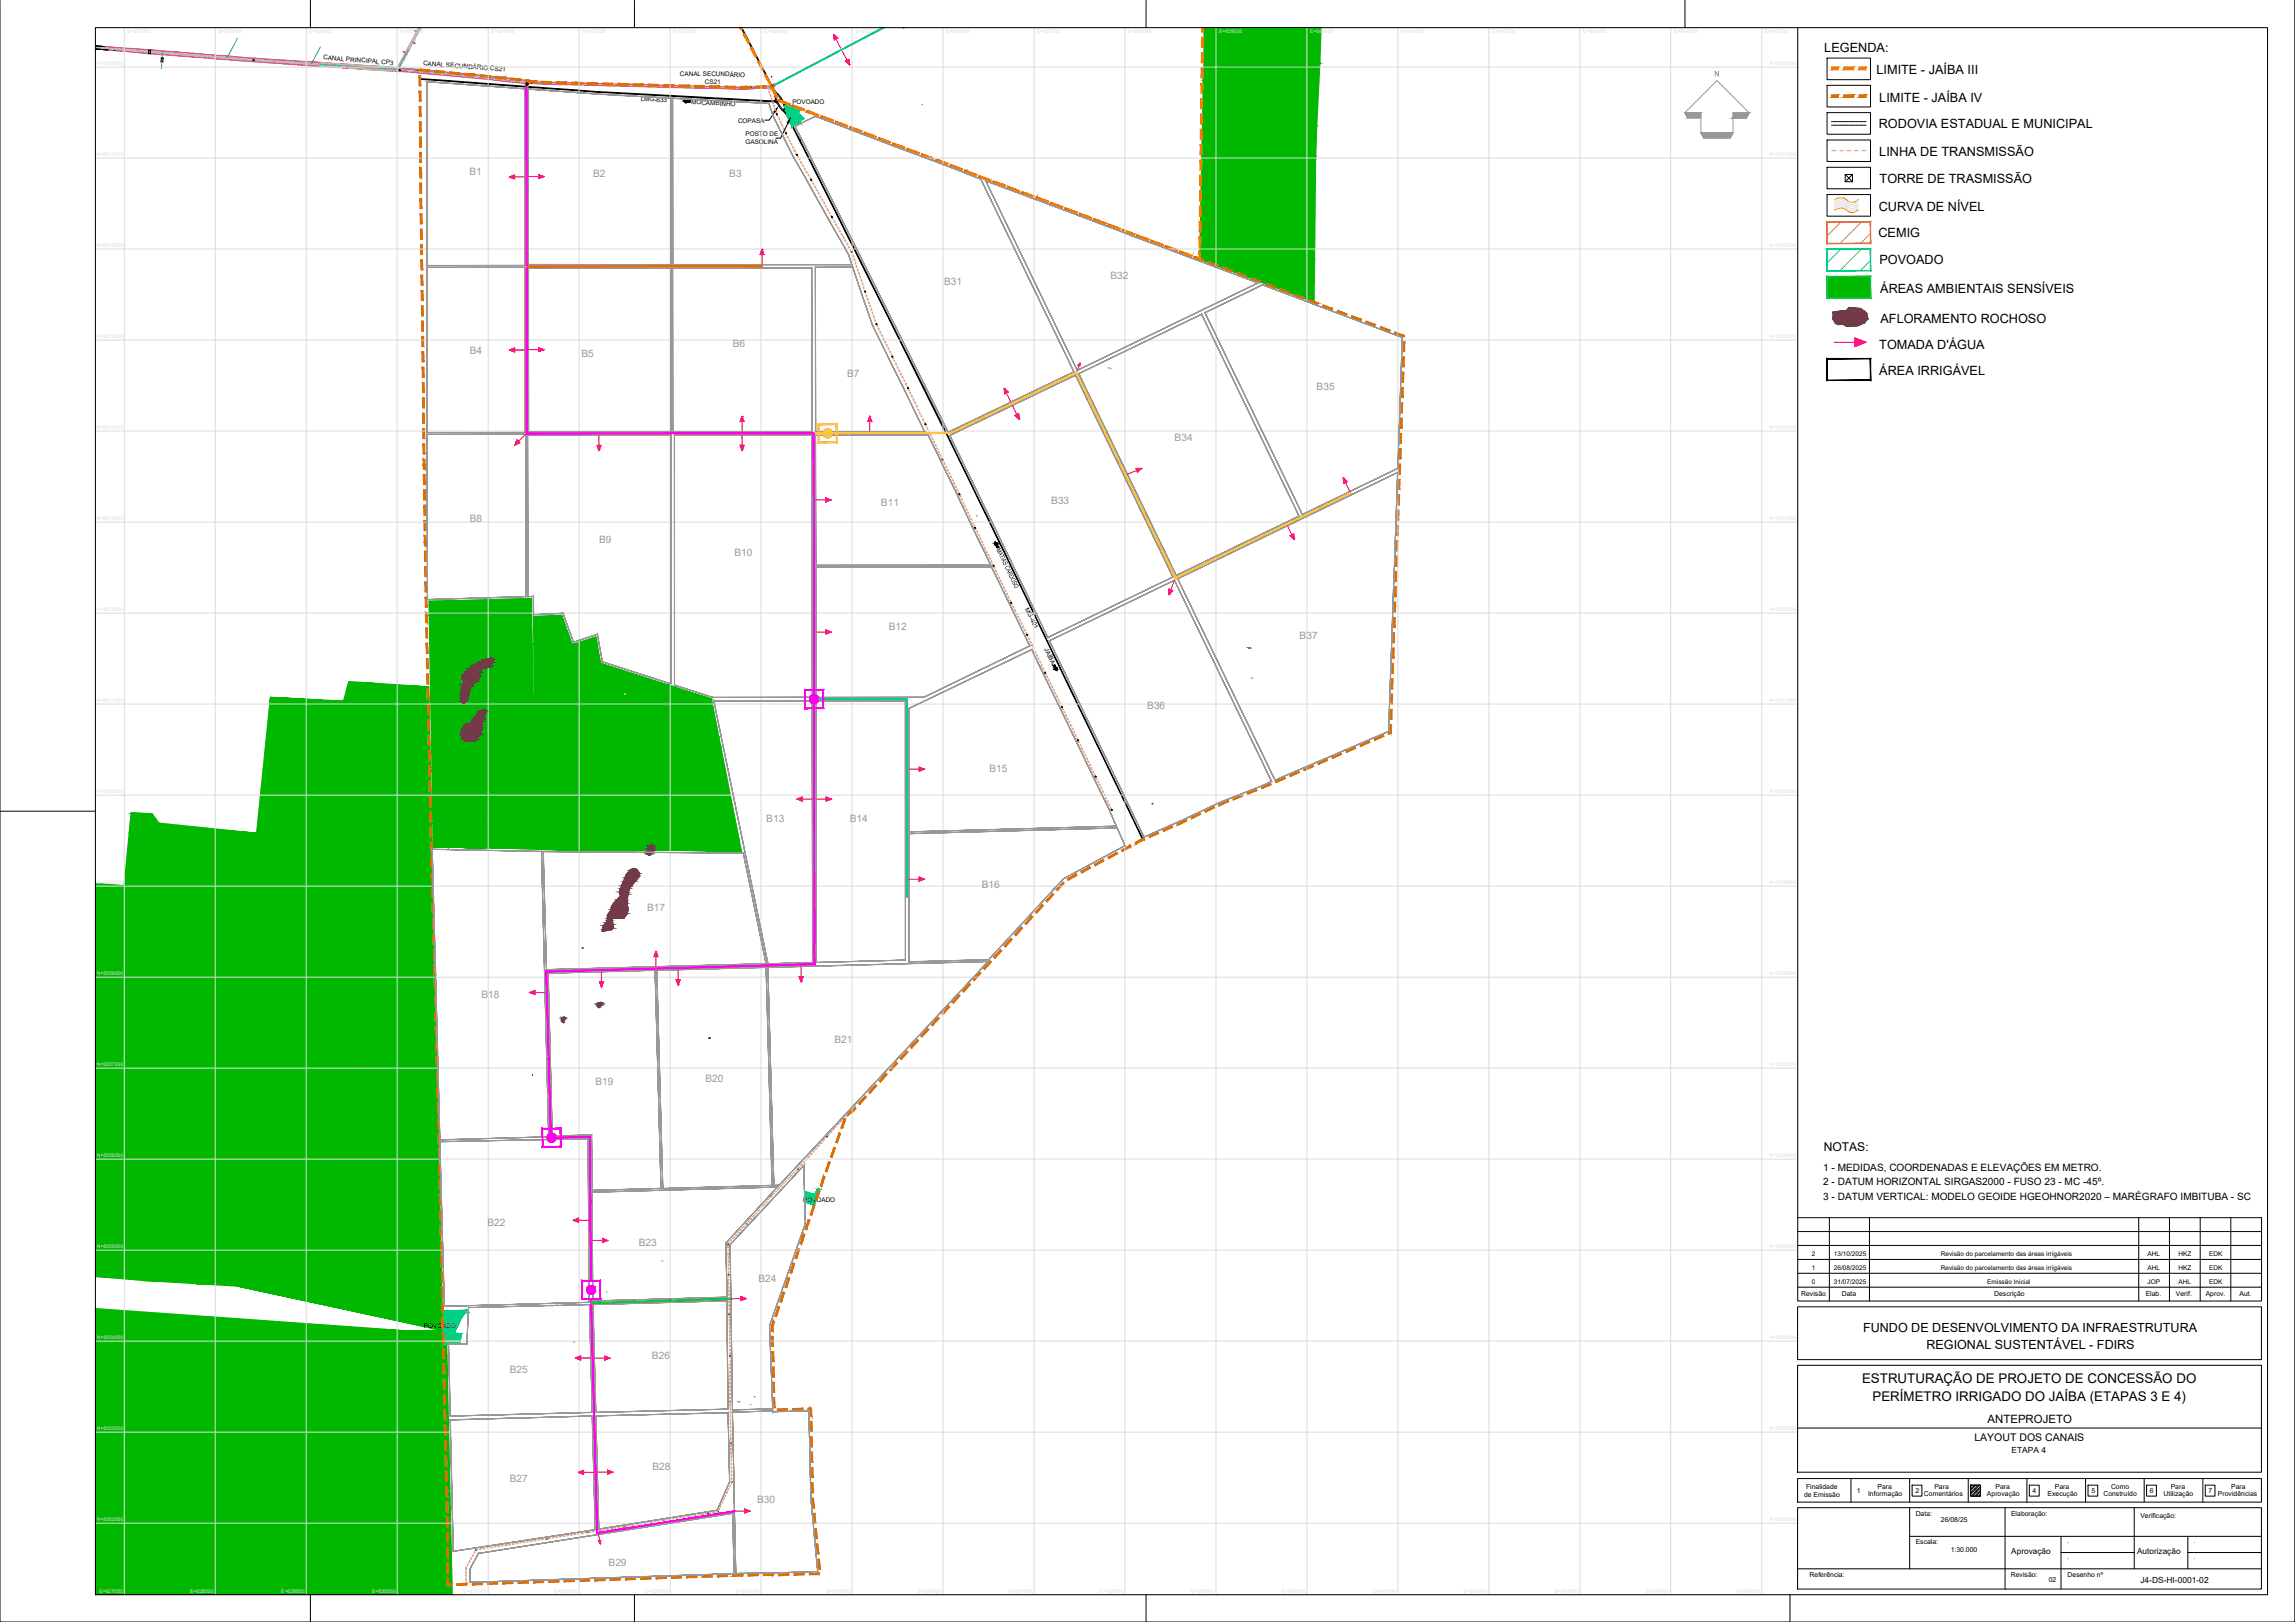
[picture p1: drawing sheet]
<svg xmlns="http://www.w3.org/2000/svg" width="841mm" height="594mm" viewBox="0 0 841 594" stroke-linecap="round" stroke-linejoin="round" font-family="sans-serif">
<defs><g id="words">
<g font-size="4.9">
<text x="682.4" y="506.4">ESTRUTURAÇÃO DE PROJETO DE CONCESSÃO DO</text>
<text x="686.2" y="513.1">PERÍMETRO IRRIGADO DO JAÍBA (ETAPAS 3 E 4)</text>
</g>
<g font-size="4.7">
<text x="668.5" y="18.9">LEGENDA:</text>
<text x="687.7" y="27.3">LIMITE - JAÍBA III</text>
<text x="688.7" y="37.3">LIMITE - JAÍBA IV</text>
<text x="688.5" y="46.9">RODOVIA ESTADUAL E MUNICIPAL</text>
<text x="688.7" y="57.2">LINHA DE TRANSMISSÃO</text>
<text x="688.8" y="67.2">TORRE DE TRASMISSÃO</text>
<text x="688.5" y="77.3">CURVA DE NÍVEL</text>
<text x="688.4" y="86.9">CEMIG</text>
<text x="688.7" y="96.9">POVOADO</text>
<text x="689" y="107.3">ÁREAS AMBIENTAIS SENSÍVEIS</text>
<text x="689.1" y="118.4">AFLORAMENTO ROCHOSO</text>
<text x="688.7" y="127.7">TOMADA D'ÁGUA</text>
<text x="688.7" y="137.4">ÁREA IRRIGÁVEL</text>
</g>
<g font-size="4.6">
<text x="682.8" y="487.8">FUNDO DE DESENVOLVIMENTO DA INFRAESTRUTURA</text>
<text x="706" y="494.1">REGIONAL SUSTENTÁVEL - FDIRS</text>
</g>
<text font-size="4.4" x="668.3" y="421.6">NOTAS:</text>
<text font-size="4.2" x="728.3" y="521.1">ANTEPROJETO</text>
<text font-size="3.9" x="723.5" y="527.7">LAYOUT DOS CANAIS</text>
<g font-size="3.7" fill="#989898">
<text x="172" y="64.3">B1</text>
<text x="217.3" y="64.7">B2</text>
<text x="267.3" y="64.7">B3</text>
<text x="346" y="104.3">B31</text>
<text x="407" y="102.1">B32</text>
<text x="172.1" y="129.6">B4</text>
<text x="213.1" y="130.9">B5</text>
<text x="268.6" y="127.1">B6</text>
<text x="310.4" y="138.1">B7</text>
<text x="482.5" y="142.9">B35</text>
<text x="430.4" y="161.6">B34</text>
<text x="322.8" y="185.2">B11</text>
<text x="385.2" y="184.7">B33</text>
<text x="172.2" y="191.2">B8</text>
<text x="219.6" y="198.9">B9</text>
<text x="269.2" y="203.8">B10</text>
<text x="325.7" y="230.6">B12</text>
<text x="476.2" y="233.9">B37</text>
<text x="420.4" y="259.7">B36</text>
<text x="362.6" y="282.6">B15</text>
<text x="280.8" y="301">B13</text>
<text x="311.4" y="301">B14</text>
<text x="359.7" y="325.2">B16</text>
<text x="237.2" y="333.5">B17</text>
<text x="176.4" y="365.5">B18</text>
<text x="305.8" y="382.2">B21</text>
<text x="218.2" y="397.2">B19</text>
<text x="258.5" y="396.1">B20</text>
<text x="178.6" y="449.1">B22</text>
<text x="234.1" y="456.4">B23</text>
<text x="277.9" y="469.6">B24</text>
<text x="238.9" y="497.9">B26</text>
<text x="186.8" y="502.9">B25</text>
<text x="239.1" y="538.3">B28</text>
<text x="186.8" y="542.8">B27</text>
<text x="277.4" y="550.4">B30</text>
<text x="223" y="573.5">B29</text>
</g>
<g font-size="3.7">
<text x="668.1" y="428.9">1 - MEDIDAS, COORDENADAS E ELEVAÇÕES EM METRO.</text>
<text x="668.1" y="434.1">2 - DATUM HORIZONTAL SIRGAS2000 - FUSO 23 - MC -45º.</text>
<text x="668.1" y="439.6">3 - DATUM VERTICAL: MODELO GEOIDE HGEOHNOR2020 – MARÉGRAFO IMBITUBA - SC</text>
</g>
<g font-size="3.1">
<text x="737.2" y="532.2">ETAPA 4</text>
<text x="784.4" y="579.6">J4-DS-HI-0001-02</text>
</g>
<g font-size="3">
<text x="737.1" y="569.2">Aprovação</text>
<text x="783.2" y="569.2">Autorização</text>
</g>
<text font-size="2.6" fill="#dd6e00" x="191.9" y="31">0</text>
<text font-size="2.6" x="365.1" y="201.4" transform="rotate(64 365.1 201.4)">MATIAS CARDOSO</text>
<g font-size="2.5">
<text x="660.1" y="474.8">Revisão</text>
<text x="674.9" y="474.8">Data</text>
<text x="730.8" y="474.8">Descrição</text>
<text x="786.3" y="474.8">Elab.</text>
<text x="797.4" y="474.8">Verif.</text>
<text x="808.3" y="474.8">Aprov.</text>
<text x="820.7" y="474.7">Aut.</text>
<text x="661.8" y="545.5">Finalidade</text>
<text x="688" y="545.3">Para</text>
<text x="708.9" y="545.3">Para</text>
<text x="731.3" y="545.3">Para</text>
<text x="753" y="545.3">Para</text>
<text x="773.6" y="545.3">Como</text>
<text x="795.5" y="545.3">Para</text>
<text x="817.7" y="545.3">Para</text>
<text x="661.1" y="548.4">de Emissão</text>
<text x="680.5" y="546.8">1</text>
<text x="684.6" y="548">Informação</text>
<text x="701.9" y="546.8">2</text>
<text x="705.1" y="548">Comentários</text>
<text x="723.4" y="546.8">3</text>
<text x="728.1" y="548">Aprovação</text>
<text x="744.8" y="546.8">4</text>
<text x="750.4" y="548">Execução</text>
<text x="766.4" y="546.8">5</text>
<text x="770.8" y="548">Construído</text>
<text x="787.9" y="546.8">6</text>
<text x="792.9" y="548">Utilização</text>
<text x="809.4" y="546.8">7</text>
<text x="812.8" y="548">Providências</text>
<text x="702" y="555.3">Data:</text>
<text x="711.3" y="557.4">26/08/25</text>
<text x="737" y="555.3">Elaboração:</text>
<text x="784.4" y="555.8">Verificação:</text>
<text x="702" y="565.6">Escala:</text>
<text x="714.8" y="568.6">1:30.000</text>
<text x="757.6" y="565">.</text>
<text x="804" y="565">.</text>
<text x="757.6" y="571">.</text>
<text x="804" y="571.2">.</text>
<text x="663.2" y="577.6">Referência:</text>
<text x="736.9" y="577.6">Revisão:</text>
<text x="750.8" y="579.3">02</text>
<text x="757.7" y="577.6">Desenho nº</text>
</g>
<g font-size="2.4">
<text x="663.9" y="460">2</text>
<text x="672" y="460">13/10/2025</text>
<text x="711.2" y="460">Revisão do parcelamento das áreas irrigáveis</text>
<text x="787" y="460">AHL</text>
<text x="798.3" y="460">HKZ</text>
<text x="809.5" y="460">EDK</text>
<text x="663.9" y="465">1</text>
<text x="672" y="465">26/08/2025</text>
<text x="711.2" y="465">Revisão do parcelamento das áreas irrigáveis</text>
<text x="787" y="465">AHL</text>
<text x="798.3" y="465">HKZ</text>
<text x="809.5" y="465">EDK</text>
<text x="663.9" y="470.1">0</text>
<text x="672" y="470.1">31/07/2025</text>
<text x="728.2" y="470.1">Emissão Inicial</text>
<text x="787" y="470.1">JOP</text>
<text x="798.3" y="470.1">AHL</text>
<text x="809.5" y="470.1">EDK</text>
</g>
<g font-size="2.3">
<text x="118.4" y="21.8" transform="rotate(5 118.4 21.8)">CANAL PRINCIPAL CP3</text>
<text x="155" y="23.9" transform="rotate(4 155 23.9)">CANAL SECUNDÁRIO CS21</text>
<text x="249.2" y="27.7" transform="rotate(1 249.2 27.7)">CANAL SECUNDÁRIO</text>
<text x="258.3" y="30.7" transform="rotate(1 258.3 30.7)">CS21</text>
<text x="234.8" y="37" transform="rotate(3 234.8 37)">LMG-633</text>
<text x="253.3" y="38.2" transform="rotate(3 253.3 38.2)">MOCAMBINHO</text>
<text x="290.4" y="38">POVOADO</text>
<text x="270.5" y="44.9">COPASA</text>
<text x="273.2" y="49.9">POSTO DE</text>
<text x="273.2" y="52.7">GASOLINA</text>
<text x="375.6" y="222.9" transform="rotate(64 375.6 222.9)">MG-401</text>
<text x="382.6" y="237.8" transform="rotate(64 382.6 237.8)">JAÍBA</text>
<text x="294.3" y="440.1">POVOADO</text>
<text x="155.4" y="486.4">POVOADO</text>
</g>
<g font-size="1.9" fill="#dbdbdb">
<text x="46.7" y="12">E=627000</text>
<text x="80.1" y="12">E=628000</text>
<text x="113.4" y="12">E=629000</text>
<text x="146.7" y="12">E=630000</text>
<text x="180.1" y="12">E=631000</text>
<text x="213.4" y="12">E=632000</text>
<text x="246.8" y="12">E=633000</text>
<text x="280.1" y="12">E=634000</text>
<text x="313.4" y="12">E=635000</text>
<text x="346.8" y="12">E=636000</text>
<text x="380.1" y="12">E=637000</text>
<text x="413.4" y="12">E=638000</text>
<text x="446.8" y="12">E=639000</text>
<text x="480.1" y="12">E=640000</text>
<text x="513.4" y="12">E=641000</text>
<text x="546.8" y="12">E=642000</text>
<text x="580.1" y="12">E=643000</text>
<text x="613.5" y="12">E=644000</text>
<text x="646.8" y="12">E=645000</text>
<text x="35.5" y="323.9">N=8309000</text>
<text x="35.5" y="357.2">N=8308000</text>
<text x="35.5" y="390.5">N=8307000</text>
<text x="35.5" y="423.9">N=8306000</text>
<text x="35.5" y="457.2">N=8305000</text>
<text x="35.5" y="490.5">N=8304000</text>
<text x="35.5" y="523.9">N=8303000</text>
<text x="35.5" y="557.2">N=8302000</text>
<text x="36.4" y="583.6">E=627000</text>
<text x="69.7" y="583.6">E=628000</text>
<text x="103.1" y="583.6">E=629000</text>
<text x="136.4" y="583.6">E=630000</text>
</g>
</g></defs>
<!-- layer: H-ambiental -->
<g fill="#00b800" stroke="#00b800" stroke-width=".37">
<path d="M477.9 10.1h6.2l-.4 12.9z"/>
<path d="M472.6 42.1h.2z"/>
<path d="M472.1 57.1h10.1l-.1 1.3z"/>
<path d="M439.6 94.9h42.2l-.2 15.5z"/>
<path d="M157.2 220.2l37.7-1.1v1.1z"/>
<path d="M203.2 225.4h2.7z"/>
<path d="M213 235l5.4-1.8 .3 1.8z"/>
<path d="M127.8 249.6l9 .6h-9.2z"/>
<path d="M245.6 251.1l1.7 .5h-1.6z"/>
<path d="M99.1 255.4l6.9 .3h-7z"/>
<path d="M184.7 257.1h10.8v.3z"/>
<path d="M161.7 282.5l1.7-.1z"/>
<path d="M177.8 288.5l.4 .1z"/>
<path d="M177.5 290.8l.2-.2z"/>
<path d="M236.1 291.4l.3 .1z"/>
<path d="M48 297.6l7.8 .5h-7.8z"/>
<path d="M165.7 310.4h1.4z"/>
<path d="M178.9 310.4l1.4 .1z"/>
<path d="M164.1 310.4h1.6z"/>
<path d="M203.8 311.4h39.9z"/>
<path d="M243.7 311.4h28v.3z"/>
<path d="M35 324.4h10.5z"/>
<path d="M35 324.4l123.7 .1z"/>
<path d="M35 324.5h123.7z"/>
<path d="M35 324.9l123.7 .2h-123.7z"/>
<path d="M35 325.9l123.7 .3h-123.7z"/>
<path d="M35 326.8l123.7 .3h-123.7z"/>
<path d="M35 327.7l123.8 .3h-123.8z"/>
<path d="M35 333l123.9 2.6h-123.9z"/>
<path d="M35 337.7l124 1.2h-124z"/>
<path d="M35 339.1h124z"/>
<path d="M35 339.3l124 .1z"/>
<path d="M35 340.5l124 .5h-124z"/>
<path d="M35 341.3l124 .1z"/>
<path d="M35 342.1l124.1 .4h-124.1z"/>
<path d="M35 343.4l124.1 .5h-124.1z"/>
<path d="M35 345.1l124.2 .6h-124.2z"/>
<path d="M35 346.1l124.2 .2z"/>
<path d="M35 346.3h124.2z"/>
<path d="M35 347l124.2 .4h-124.2z"/>
<path d="M35 347.6l124.2 .2z"/>
<path d="M35 348.3l124.2 .3h-124.2z"/>
<path d="M35 349l124.2 .3h-124.2z"/>
<path d="M35 349.3l124.3 .1z"/>
<path d="M35 349.9l124.3 .3h-124.3z"/>
<path d="M35 350.4h124.3z"/>
<path d="M35 352.4l124.3 1.3h-124.3z"/>
<path d="M35 355.1l124.4 .9h-124.4z"/>
<path d="M35 357l124.4 .5h-124.4z"/>
<path d="M35 357.5l124.4 .1z"/>
<path d="M35 357.9l124.4 .3h-124.4z"/>
<path d="M35 358.8l124.5 .4h-124.5z"/>
<path d="M35 361.8l124.6 1.6h-124.6z"/>
<path d="M35 364.8l124.6 .8h-124.6z"/>
<path d="M35 368.5l124.7 3.2h-124.7z"/>
<path d="M35 372.5l124.8 1.8h-124.8z"/>
<path d="M35 374.9l124.9 2.1h-124.9z"/>
<path d="M35 379.6l125.1 9.4h-125.1z"/>
<path d="M35 399.6l126.2 38.8h-126.2z"/>
<path d="M35 443.7l126.7 19.3h-126.7z"/>
<path d="M35 463.1h126.7z"/>
<path d="M35 464l126.8 3h-126.8z"/>
<path d="M161.2 487.2h1z"/>
<path d="M35 487.6l128.6 .1z"/>
<path d="M35 490.5l128.7 1.7h-128.7z"/>
<path d="M35 494.9l128.8 1.7h-128.8z"/>
<path d="M35 498.9l128.9 1.4h-128.9z"/>
<path d="M35 502.8l129 .2h-129z"/>
<path d="M35 507.8l129.1 .4h-129.1z"/>
<path d="M35 514.3l129.2 .7h-129.2z"/>
<path d="M35 527.8l129.5 1.3h-129.5z"/>
<path d="M35 534.6l129.7 .5h-129.7z"/>
<path d="M35 544.6l129.9 1h-129.9z"/>
<path d="M35 555.4l130.1 1.1h-130.1z"/>
<path d="M35 567.5l130.4 1.1h-130.4z"/>
<path d="M35 578.3l130.7 1h-130.7z"/>
<path d="M441.3 10.1l-.1 12.9h42.5zM441.3 10.1h36.6l5.8 12.9z"/>
<path d="M441.2 23l42.2 6.6 .3-6.6zM441.2 23l42.2 6.6h-42.3z"/>
<path d="M440.9 29.4l.2 .2zM440.9 29.4l.2 .2z"/>
<path d="M440.9 29.6l31.7 12.5zM440.9 29.6l31.7 12.5h-31.9z"/>
<path d="M441.1 29.6l41.5 16.4 .8-16.4zM441.1 29.6l41.5 16.4z"/>
<path d="M472.6 42.1l10 3.9zM472.6 42.1l10 3.9h-10.2z"/>
<path d="M472.4 46l9.8 11.1 .4-11.1zM472.4 46l9.8 11.1h-10.1z"/>
<path d="M440.7 42.1l31.4 15 .5-15zM440.7 42.1l31.4 15h-31.7z"/>
<path d="M440.4 57.1l32.3 .1zM440.4 57.1l32.3 .1z"/>
<path d="M472.1 57.1l10 1.3zM481 58.4l1.1 .2z"/>
<path d="M440.4 57.2l41.7 1.4-9.4-1.4zM440.4 57.2l41.7 1.4h-41.7z"/>
<path d="M440.4 58.6l41.4 36.3 .3-36.3zM440.4 58.6l41.4 36.3h-42.2z"/>
<path d="M439.6 94.9l41.1 15.5h.9zM480.7 110.4h.9v.3z"/>
<path d="M157.2 220.2l37.7 5.2v-5.2zM157.2 220.2l37.7 5.2h-37.6z"/>
<path d="M203.2 225.4l2.8 .4-.1-.4zM195.5 225.8l7.7-.4 2.8 .4z"/>
<path d="M213 235l5.9 1-.2-1zM210 236l3-1 5.9 1z"/>
<path d="M195.5 225.8l14.2 10.2-3.7-10.2zM195.5 225.8l14.2 10.2h-14.1z"/>
<path d="M210 236l8.9 .1zM209.8 236.1h9.1z"/>
<path d="M195.6 236l14.2 .1zM195.6 236l14.2 .1z"/>
<path d="M195.6 236.1l24.5 6.8-1.2-6.8zM195.6 236.1l24.5 6.8h-24.5z"/>
<path d="M195.6 242.9l50 8.2-25.5-8.2zM195.6 242.9l50 8.2h-49.9z"/>
<path d="M127.6 250.2l29.5 1.4-20.3-1.4zM127.6 250.2l29.5 1.4h-29.8z"/>
<path d="M245.7 251.6l15 4.4-13.4-4.4zM245.7 251.6l15 4.4h-13.9z"/>
<path d="M127.3 251.6l29.9 4.8-.1-4.8zM127.3 251.6l29.9 4.8h-31.2z"/>
<path d="M99 255.7l19.3 .7-12.3-.7zM99 255.7l19.3 .7h-19.3z"/>
<path d="M126 256.4l31.2 .4v-.4zM126 256.4l31.2 .4h-31.3z"/>
<path d="M99 256.4l26.9 .4-7.6-.4zM99 256.4l26.9 .4h-27z"/>
<path d="M157.3 225.4l38.2 31.7-.6-31.7zM157.3 225.4l38.2 31.7h-37.7z"/>
<path d="M184.7 257.1l10.8 .3zM189.5 257.4l6 .1z"/>
<path d="M195.7 251.1l51.5 6.4-1.6-6.4zM195.7 251.1l51.5 6.4h-51.5z"/>
<path d="M195.7 257.5l51.5 .1zM195.7 257.5l51.5 .1z"/>
<path d="M184.7 257.3l16.5 .3zM184.7 257.3l16.5 .3h-16.5z"/>
<path d="M201.2 257.6l46.1 .3-.1-.3zM201.2 257.6l46.1 .3h-30z"/>
<path d="M184.7 257.6l32.6 .3zM184.7 257.6l32.6 .3h-32.6z"/>
<path d="M184.7 257.9h33.4zM184.7 257.9h33.4z"/>
<path d="M184.7 257.9l34 .1zM184.7 257.9l34 .1z"/>
<path d="M217.3 257.9l30.1 .1zM217.3 257.9l30.1 .1z"/>
<path d="M184.7 258h37.8zM184.7 258h37.8z"/>
<path d="M222.5 258l24.9 .1zM222.5 258l24.9 .1z"/>
<path d="M184.7 258l37.8 .1zM184.7 258l37.8 .1z"/>
<path d="M222.5 258.1h24.9zM222.5 258.1h24.9z"/>
<path d="M184.7 258.1h37.8zM184.7 258.1h37.8z"/>
<path d="M222.5 258.1h24.9zM222.5 258.1h24.9z"/>
<path d="M223.3 258.1l24.3 1-.2-1zM223.3 258.1l24.3 1h-22z"/>
<path d="M184.7 258.1l40.9 1-3.1-1zM184.7 258.1l40.9 1h-40.9z"/>
<path d="M225.6 259.1l22.3 1.2-.3-1.2zM225.6 259.1l22.3 1.2h-19z"/>
<path d="M184.7 259.1l44.2 1.2-3.3-1.2zM184.7 259.1l44.2 1.2h-44.2z"/>
<path d="M228.9 260.3h19zM228.9 260.3h19z"/>
<path d="M184.7 260.3h44.2zM184.7 260.3h44.2z"/>
<path d="M246.8 256l16.6 13.8-2.7-13.8zM246.8 256l16.6 13.8h-13.1z"/>
<path d="M228.9 260.3l21.4 9.5-2.4-9.5zM228.9 260.3l21.4 9.5h-19.1z"/>
<path d="M184.7 260.3l47.1 11.9-2.9-11.9zM184.7 260.3l47.1 11.9h-47.2z"/>
<path d="M250.3 269.8l13.9 3.7-.8-3.7zM235.3 273.5l15-3.7 13.9 3.7z"/>
<path d="M231.2 269.8l4.1 3.7 15-3.7zM231.2 269.8l4.1 3.7h-3.2z"/>
<path d="M184.6 272.2l47.8 2.6-.6-2.6zM184.6 272.2l47.8 2.6h-47.8z"/>
<path d="M184.6 274.8l48.3 2.1-.5-2.1zM184.6 274.8l48.3 2.1h-48.3z"/>
<path d="M184.6 276.9l49.3 4.2-1-4.2zM184.6 276.9l49.3 4.2h-49.4z"/>
<path d="M157.8 257.1l26.7 24 .2-24zM157.8 257.1l26.7 24h-26.2z"/>
<path d="M184.5 281.1h49.4zM184.5 281.1h49.4z"/>
<path d="M158.3 281.1h26.2zM158.3 281.1h26.2z"/>
<path d="M184.5 281.1h49.4zM184.5 281.1h49.4zM184.5 281.1h49.4zM184.5 281.1h49.4z"/>
<path d="M158.3 281.1h26.2zM158.3 281.1h26.2z"/>
<path d="M184.5 281.1h49.4zM184.5 281.1h49.4z"/>
<path d="M158.3 281.1h26.2zM158.3 281.1h26.2z"/>
<path d="M184.5 281.1l49.6 .5-.2-.5zM184.5 281.1l49.6 .5h-49.6z"/>
<path d="M158.3 281.1l26.2 .5v-.5zM158.3 281.1l26.2 .5h-26.2z"/>
<path d="M184.5 281.6l49.7 .7-.1-.7zM184.5 281.6l49.7 .7h-49.7z"/>
<path d="M158.3 281.6l26.2 .7v-.7zM158.3 281.6l26.2 .7h-26.2z"/>
<path d="M184.5 282.3l49.7 .1zM184.5 282.3l49.7 .1z"/>
<path d="M158.3 282.3l26.2 .1zM158.3 282.3l26.2 .1z"/>
<path d="M158.3 282.4h26.2zM158.3 282.4h26.2zM158.3 282.4h26.2zM158.3 282.4h26.2z"/>
<path d="M158.3 282.4h5.1zM158.3 282.4l3.8 .1z"/>
<path d="M158.3 282.5h3.4zM158.3 282.5h3.8z"/>
<path d="M163.4 282.4l21.1 .3v-.3zM163.4 282.4l21.1 .3h-21.1z"/>
<path d="M161.7 282.5l1.7 .2v-.2zM161.7 282.5l1.7 .2h-1.7z"/>
<path d="M163.4 282.7h21.1zM163.4 282.7h21.1z"/>
<path d="M161.7 282.7h1.8zM161.7 282.7h1.8z"/>
<path d="M184.5 282.4l49.8 .3-.1-.3zM184.5 282.4l49.8 .3h-49.8z"/>
<path d="M163.5 282.7h21zM163.5 282.7h21z"/>
<path d="M184.5 282.7l49.9 .4-.1-.4zM184.5 282.7l49.9 .4h-49.9z"/>
<path d="M163.5 282.7l21 .4v-.4zM163.5 282.7l21 .4h-21z"/>
<path d="M184.5 283.1l50 .3-.1-.3zM184.5 283.1l50 .3h-50z"/>
<path d="M161.7 282.7l1.8 .7v-.7zM161.7 282.7l1.8 .7h-1.7z"/>
<path d="M163.5 283.1l21 .3v-.3zM163.5 283.1l21 .3h-21z"/>
<path d="M161.8 283.4h1.7zM161.8 283.4h1.7z"/>
<path d="M184.5 283.4h50zM184.5 283.4h50z"/>
<path d="M163.5 283.4h21zM163.5 283.4h21z"/>
<path d="M184.5 283.4l50 .1zM184.5 283.4l50 .1z"/>
<path d="M163.5 283.4l21 .1zM163.5 283.4l21 .1z"/>
<path d="M161.8 283.4l1.6 .8 .1-.8zM161.8 283.4l1.6 .8h-1.6z"/>
<path d="M184.5 283.5l50.2 .8-.2-.8zM184.5 283.5l50.2 .8h-50.2z"/>
<path d="M163.5 283.5l21 .8v-.8zM163.5 283.5l21 .8h-21z"/>
<path d="M184.5 284.3h50.2zM184.5 284.3h50.2z"/>
<path d="M163.5 284.3h21zM163.5 284.3h21z"/>
<path d="M184.5 284.3l50.2 .2zM184.5 284.3l50.2 .2z"/>
<path d="M184.5 284.5l50.3 .1zM184.5 284.5l50.3 .1z"/>
<path d="M232.1 273.5l5.8 11.5-2.6-11.5zM232.1 273.5l5.8 11.5h-3z"/>
<path d="M184.5 284.6l50.4 .4-.1-.4zM184.5 284.6l50.4 .4h-50.4z"/>
<path d="M234.9 285l3 .3v-.3zM234.9 285l3 .3h-3z"/>
<path d="M184.5 285l50.4 .3v-.3zM184.5 285l50.4 .3h-50.4z"/>
<path d="M163.5 284.3l21 1v-1zM163.5 284.3l21 1h-21z"/>
<path d="M234.9 285.3l3.1 .2-.1-.2zM234.9 285.3l3.1 .2h-3z"/>
<path d="M184.5 285.3l50.5 .3-.1-.3zM184.5 285.3l50.5 .3h-50.5z"/>
<path d="M184.5 285.6l50.6 .4-.1-.4zM184.5 285.6l50.6 .4h-50.6z"/>
<path d="M163.5 285.3l21 .7v-.7zM163.5 285.3l21 .7h-21z"/>
<path d="M184.5 286h50.6zM184.5 286h50.6z"/>
<path d="M163.5 286h21zM163.5 286h21z"/>
<path d="M163.5 286l23.2 .2-2.2-.2zM163.5 286l23.2 .2h-23.2z"/>
<path d="M163.5 286.2l35.3 1.3-12.1-1.3zM163.5 286.2l35.3 1.3h-35.2z"/>
<path d="M165.1 287.5h1.1zM165.1 287.5h1.1z"/>
<path d="M165.1 287.5l34.2 .1zM165.1 287.5l34.2 .1z"/>
<path d="M165.1 287.5l2.2 .1zM165.1 287.5l2.2 .1z"/>
<path d="M167.3 287.6l34.2 .2-2.2-.2zM167.3 287.6l34.2 .2h-34.1z"/>
<path d="M165.1 287.6l2.2 .2v-.2zM165.1 287.6l2.2 .2h-2.2z"/>
<path d="M167.4 287.8l39.8 .7-5.7-.7zM167.4 287.8l39.8 .7h-39.8z"/>
<path d="M177.8 288.5l30.8 .1zM177.8 288.5l30.8 .1z"/>
<path d="M163.6 287.5l1.5 1.1v-1.1zM163.6 287.5l1.5 1.1h-1.5z"/>
<path d="M178.2 288.6l33.3 .3-2.9-.3zM178.2 288.6l33.3 .3h-32.4z"/>
<path d="M177.8 288.6l1.3 .3zM177.8 288.6l1.3 .3h-1.3z"/>
<path d="M163.6 288.6l1.6 .7-.1-.7zM163.6 288.6l1.6 .7h-1.6z"/>
<path d="M163.6 289.3l1.6 .7v-.7zM163.6 289.3l1.6 .7h-1.5z"/>
<path d="M177.8 288.9l1.4 1.3-.1-1.3zM177.8 288.9l1.4 1.3h-1.4zM177.8 290.2h1.4zM177.8 290.2h1.4z"/>
<path d="M177.8 290.2l1.4 .1zM177.8 290.2l1.4 .1z"/>
<path d="M177.8 290.3l1.4 .1zM177.8 290.3l1.4 .1z"/>
<path d="M177.7 290.4l1.5 .1zM177.7 290.4l1.5 .1z"/>
<path d="M179.1 288.9l46.3 1.6-13.9-1.6zM179.1 288.9l46.3 1.6h-46.2z"/>
<path d="M177.7 290.5h1.5zM177.7 290.5h1.5z"/>
<path d="M167.4 288.5l10.3 2 .1-2zM167.4 288.5l10.3 2h-10.2z"/>
<path d="M161.8 284.2l1.9 6.3-.3-6.3zM161.8 284.2l1.9 6.3h-1.7z"/>
<path d="M158.3 282.5l3.7 8-.3-8zM158.3 282.5l3.7 8h-3.6z"/>
<path d="M179.2 290.5l47.1 .1zM179.2 290.5l47.1 .1z"/>
<path d="M177.7 290.5l1.5 .1zM177.7 290.5l1.5 .1z"/>
<path d="M167.5 290.5l10.2 .1zM167.5 290.5l10.2 .1z"/>
<path d="M162 290.5l1.7 .1zM162 290.5l1.7 .1z"/>
<path d="M158.4 290.5l3.6 .1zM158.4 290.5l3.6 .1z"/>
<path d="M179.2 290.6h47.2zM179.2 290.6h47.2z"/>
<path d="M177.7 290.6h1.5zM177.7 290.6h1.5z"/>
<path d="M169.8 290.6h7.9zM169.8 290.6h7.9z"/>
<path d="M167.5 290.6h2.2zM167.5 290.6h2.3z"/>
<path d="M162 290.6h1.7zM162 290.6h1.7z"/>
<path d="M158.5 290.6h3.5zM158.5 290.6h3.5z"/>
<path d="M179.2 290.6h47.3zM179.2 290.6h47.3z"/>
<path d="M177.7 290.6h1.5zM177.7 290.6h1.5z"/>
<path d="M169.8 290.6h7.9zM169.8 290.6h7.9z"/>
<path d="M162 290.6h1.7zM162 290.6h1.7z"/>
<path d="M158.5 290.6h3.5zM158.5 290.6h3.5z"/>
<path d="M177.7 290.6h1.5zM177.7 290.6h1.5z"/>
<path d="M169.8 290.6h7.9zM169.8 290.6h7.9z"/>
<path d="M162 290.6h1.7zM162 290.6h1.7z"/>
<path d="M158.5 290.6h3.5zM158.5 290.6h3.5z"/>
<path d="M177.7 290.6h1.5zM177.7 290.6h1.5z"/>
<path d="M169.8 290.6h7.9zM169.8 290.6h7.9z"/>
<path d="M162 290.6h1.7zM162 290.6h1.7z"/>
<path d="M158.5 290.6h3.5zM158.5 290.6h3.5z"/>
<path d="M177.7 290.6l1.5 .1zM177.7 290.6l1.5 .1z"/>
<path d="M162 290.6l1.7 .1zM162 290.6l1.7 .1z"/>
<path d="M158.5 290.6l3.5 .1zM158.5 290.6l3.5 .1z"/>
<path d="M177.7 290.7l1.5 .1zM177.7 290.7l1.5 .1z"/>
<path d="M162 290.7l1.7 .1zM162 290.7l1.7 .1z"/>
<path d="M158.5 290.7l3.5 .1zM158.5 290.7l3.5 .1z"/>
<path d="M177.7 290.8h1.5zM177.7 290.8h1.5z"/>
<path d="M169.6 290.6l.2 .2zM167.5 290.8l2.1-.2 .2 .2z"/>
<path d="M167.5 290.6v.2zM167.5 290.6h2.2l-2.2 .2z"/>
<path d="M162 290.8h1.7zM162 290.8h1.7z"/>
<path d="M158.5 290.8h3.5zM158.5 290.8h3.5z"/>
<path d="M179.2 290.6l52.1 .5-4.8-.5zM179.2 290.6l52.1 .5h-52z"/>
<path d="M167.5 290.8l2.3 .3v-.3zM167.5 290.8l2.3 .3h-2.3z"/>
<path d="M165.1 287.8l2.4 3.3-.2-3.3zM165.1 287.8l2.4 3.3h-2.3z"/>
<path d="M162 290.8l1.7 .3v-.3zM162 290.8l1.7 .3h-1.7z"/>
<path d="M158.5 290.8l3.5 .3v-.3zM158.5 290.8l3.5 .3h-3.5z"/>
<path d="M167.5 291.1l2.3 .1zM167.5 291.1l2.3 .1z"/>
<path d="M165.2 291.1l2.3 .1zM165.2 291.1l2.3 .1z"/>
<path d="M235 285.5l4.3 5.9-1.3-5.9zM235 285.5l4.3 5.9h-2.9z"/>
<path d="M184.5 286l51.9 5.4-1.3-5.4zM184.5 286l51.9 5.4z"/>
<path d="M236.4 291.4l2.9 .1zM236.4 291.4l2.9 .1z"/>
<path d="M236.1 291.4l.3 .1zM236.1 291.4l.3 .1z"/>
<path d="M236.1 291.5l3.2 .1zM236.1 291.5l3.2 .1z"/>
<path d="M179.3 291.1l56.3 .5-4.3-.5zM179.3 291.1l56.3 .5h-56.3z"/>
<path d="M177.7 290.8l1.6 .8-.1-.8zM177.7 290.8l1.6 .8h-1.5z"/>
<path d="M177.5 290.8l.3 .8-.1-.8zM176.1 291.6l1.4-.8 .3 .8z"/>
<path d="M162 291.1l1.7 .5v-.5zM162 291.1l1.7 .5h-1.7z"/>
<path d="M158.5 291.1l3.5 .5v-.5zM158.5 291.1l3.5 .5h-3.5z"/>
<path d="M236.1 291.6h3.3zM236.1 291.6h3.3z"/>
<path d="M179.3 291.6h56.9zM179.3 291.6h56.9z"/>
<path d="M177.8 291.6h1.5zM177.8 291.6h1.5z"/>
<path d="M176.1 291.6h1.7zM176 291.6h1.8z"/>
<path d="M162 291.6h1.7zM162 291.6h1.7z"/>
<path d="M158.5 291.6h3.5zM158.5 291.6h3.5z"/>
<path d="M177.8 291.6l1.5 .2zM177.8 291.6l1.5 .2z"/>
<path d="M176 291.6l1.8 .2zM175.7 291.8h2.1z"/>
<path d="M162 291.6l1.7 .2zM162 291.6l1.7 .2z"/>
<path d="M158.5 291.6l3.5 .2zM158.5 291.6l3.5 .2z"/>
<path d="M169.8 290.6l5.9 1.2 2-1.2zM169.8 290.6l5.9 1.2h-5.9z"/>
<path d="M165.2 291.2l2.3 .6v-.6zM165.2 291.2l2.3 .6h-2.3z"/>
<path d="M163.7 290l1.5 1.8v-1.8zM163.7 290l1.5 1.8h-1.5z"/>
<path d="M179.3 291.6l60.1 .3v-.3zM179.3 291.6l60.1 .3h-60.1z"/>
<path d="M177.8 291.8l1.5 .1zM177.8 291.8l1.5 .1z"/>
<path d="M175.7 291.8l2.1 .1zM175.7 291.8l2.1 .1z"/>
<path d="M165.2 291.8l2.3 .1zM165.2 291.8l2.3 .1z"/>
<path d="M163.7 291.8l1.5 .1zM163.7 291.8l1.5 .1z"/>
<path d="M162 291.8l1.7 .1zM162 291.8l1.7 .1z"/>
<path d="M158.5 291.8l3.5 .1zM158.5 291.8l3.5 .1z"/>
<path d="M179.3 291.9h60.1zM179.3 291.9h60.1z"/>
<path d="M177.8 291.9h1.5zM177.8 291.9h1.5z"/>
<path d="M175.7 291.9h2.1zM175.7 291.9h2.1z"/>
<path d="M165.2 291.9h2.3zM165.2 291.9h2.3z"/>
<path d="M163.7 291.9h1.5zM163.7 291.9h1.5z"/>
<path d="M162 291.9h1.7zM162 291.9h1.7z"/>
<path d="M158.5 291.9h3.5zM158.5 291.9h3.5z"/>
<path d="M179.3 291.9l60.1 .1zM179.3 291.9l60.1 .1z"/>
<path d="M177.8 291.9l1.5 .1zM177.8 291.9l1.5 .1z"/>
<path d="M175.7 291.9l2.1 .1zM175.7 291.9l2.1 .1z"/>
<path d="M165.2 291.9l2.3 .1zM165.2 291.9l2.3 .1z"/>
<path d="M163.7 291.9l1.5 .1zM163.7 291.9l1.5 .1z"/>
<path d="M162 291.9l1.7 .1zM162 291.9l1.7 .1z"/>
<path d="M158.5 291.9l3.5 .1zM158.5 291.9l3.5 .1z"/>
<path d="M175.7 292l2.1 .4v-.4zM175.7 292l2.1 .4h-2.1z"/>
<path d="M175.7 292.4l2.1 .1zM175.7 292.4l2.1 .1z"/>
<path d="M175.7 292.5l2.2 .7-.1-.7zM175.7 292.5l2.2 .7h-2.1z"/>
<path d="M165.2 292l2.3 1.2v-1.2zM165.2 292l2.3 1.2h-2.2z"/>
<path d="M163.7 292l1.6 1.2-.1-1.2zM163.7 292l1.6 1.2h-1.6z"/>
<path d="M165.3 293.2l2.2 .1zM165.3 293.2l2.2 .1z"/>
<path d="M163.7 293.2l1.6 .1zM163.7 293.2l1.6 .1z"/>
<path d="M177.8 292l1.6 1.6-.1-1.6zM177.8 292l1.6 1.6h-1.5z"/>
<path d="M165.3 293.3l2.2 .3v-.3zM165.3 293.3l2.2 .3h-2.2z"/>
<path d="M163.7 293.3l1.6 .3v-.3zM163.7 293.3l1.6 .3h-1.6z"/>
<path d="M165.3 293.6l2.2 .2zM165.3 293.6l2.2 .2z"/>
<path d="M163.7 293.6l1.6 .2zM163.7 293.6l1.6 .2z"/>
<path d="M165.3 293.8l2.2 .1zM165.3 293.8l2.2 .1z"/>
<path d="M163.7 293.8l1.6 .1zM163.7 293.8l1.6 .1z"/>
<path d="M167.5 291.2l2.4 3-.1-3zM167.5 291.2l2.4 3h-2.4z"/>
<path d="M165.3 293.9l2.2 .3v-.3zM165.3 293.9l2.2 .3h-2.2z"/>
<path d="M163.8 293.9l1.5 .3v-.3zM163.8 293.9l1.5 .3h-1.5z"/>
<path d="M175.8 293.2l2.1 1.1v-1.1zM175.8 293.2l2.1 1.1h-2.1z"/>
<path d="M167.5 294.2l2.4 .3v-.3zM167.5 294.2l2.4 .3h-2.3z"/>
<path d="M175.8 294.3l2.2 .5-.1-.5zM175.8 294.3l2.2 .5h-2.2z"/>
<path d="M165.3 294.2l2.3 .6-.1-.6zM165.3 294.2l2.3 .6h-2.3z"/>
<path d="M163.8 294.2l1.5 .6v-.6zM163.8 294.2l1.5 .6h-1.5z"/>
<path d="M177.9 293.6l1.6 1.3-.1-1.3zM177.9 293.6l1.6 1.3h-1.5z"/>
<path d="M175.8 294.8l2.2 .1zM175.8 294.8l2.2 .1z"/>
<path d="M167.6 294.5l2.3 .4v-.4zM167.6 294.5l2.3 .4h-2.3z"/>
<path d="M165.3 294.8l2.3 .1zM165.3 294.8l2.3 .1z"/>
<path d="M163.8 294.8l1.5 .1zM163.8 294.8l1.5 .1z"/>
<path d="M162 292l1.8 2.9-.1-2.9zM162 292l1.8 2.9h-1.7z"/>
<path d="M158.5 292l3.6 2.9-.1-2.9zM158.5 292l3.6 2.9h-3.6z"/>
<path d="M178 294.9h1.5zM178 294.9h1.5z"/>
<path d="M175.8 294.9h2.2zM175.8 294.9h2.2z"/>
<path d="M167.6 294.9h2.3zM167.6 294.9h2.3z"/>
<path d="M165.3 294.9h2.3zM165.3 294.9h2.3z"/>
<path d="M163.8 294.9h1.5zM163.8 294.9h1.5z"/>
<path d="M162.1 294.9h1.7zM162.1 294.9h1.7z"/>
<path d="M158.5 294.9h3.6zM158.5 294.9h3.6z"/>
<path d="M178 294.9h1.5zM178 294.9h1.5z"/>
<path d="M175.8 294.9h2.2zM175.8 294.9h2.2z"/>
<path d="M167.6 294.9h2.3zM167.6 294.9h2.3z"/>
<path d="M162.1 294.9h1.7zM162.1 294.9h1.7z"/>
<path d="M158.5 294.9h3.6zM158.5 294.9h3.6z"/>
<path d="M175.8 294.9l2.3 1.2-.1-1.2zM175.8 294.9l2.3 1.2h-2.2z"/>
<path d="M165.3 294.9l2.3 1.2v-1.2zM165.3 294.9l2.3 1.2h-2.3z"/>
<path d="M163.8 294.9l1.5 1.2v-1.2zM163.8 294.9l1.5 1.2h-1.5z"/>
<path d="M165.3 296.1h2.3zM165.3 296.1h2.3z"/>
<path d="M163.8 296.1h1.6zM163.8 296.1h1.6z"/>
<path d="M175.9 296.1l2.2 .4v-.4zM175.9 296.1l2.2 .4h-2.2z"/>
<path d="M165.4 296.1l2.2 .4v-.4zM165.4 296.1l2.2 .4h-2.2z"/>
<path d="M163.8 296.1l1.6 .4v-.4zM163.8 296.1l1.6 .4h-1.6z"/>
<path d="M178 294.9l1.6 1.9-.1-1.9zM178 294.9l1.6 1.9h-1.5z"/>
<path d="M175.9 296.5l2.2 .3v-.3zM175.9 296.5l2.2 .3h-2.2z"/>
<path d="M169.8 291.8l6.1 5-.2-5zM169.8 291.8l6.1 5h-5.9z"/>
<path d="M162.1 294.9l1.8 1.9-.1-1.9zM162.1 294.9l1.8 1.9h-1.8z"/>
<path d="M158.5 294.9l3.6 1.9v-1.9zM158.5 294.9l3.6 1.9h-3.6z"/>
<path d="M178.1 296.8l1.5 .2v-.2zM178.1 296.8l1.5 .2h-1.5z"/>
<path d="M175.9 296.8l2.2 .2v-.2zM175.9 296.8l2.2 .2h-2.2z"/>
<path d="M170 296.8l5.9 .2v-.2zM170 296.8l5.9 .2h-5.9z"/>
<path d="M162.1 296.8l1.8 .2v-.2zM162.1 296.8l1.8 .2h-1.7z"/>
<path d="M158.5 296.8l3.7 .2-.1-.2zM158.5 296.8l3.7 .2h-3.7z"/>
<path d="M165.4 296.5l2.2 .5v-.5zM165.4 296.5l2.2 .5h-2.2z"/>
<path d="M163.8 296.5l1.6 .5v-.5zM163.8 296.5l1.6 .5h-1.5z"/>
<path d="M178.1 297h1.5zM178.1 297h1.5z"/>
<path d="M175.9 297h2.2zM175.9 297h2.2z"/>
<path d="M165.4 297h2.2zM165.4 297h2.2z"/>
<path d="M163.9 297h1.5zM163.9 297h1.5z"/>
<path d="M162.2 297h1.7zM162.2 297h1.7z"/>
<path d="M158.5 297h3.7zM158.5 297h3.7z"/>
<path d="M178.1 297l1.5 .2zM178.1 297l1.5 .2z"/>
<path d="M175.9 297l2.2 .2zM175.9 297l2.2 .2z"/>
<path d="M165.4 297l2.2 .2zM165.4 297l2.2 .2z"/>
<path d="M163.9 297l1.5 .2zM163.9 297l1.5 .2z"/>
<path d="M162.2 297l1.7 .2zM162.2 297l1.7 .2z"/>
<path d="M158.5 297l3.7 .2zM158.5 297l3.7 .2z"/>
<path d="M178.1 297.2l1.5 .2v-.2zM178.1 297.2l1.5 .2h-1.5z"/>
<path d="M175.9 297.2l2.2 .2v-.2zM175.9 297.2l2.2 .2h-2.2z"/>
<path d="M163.9 297.2l1.5 .2v-.2zM163.9 297.2l1.5 .2h-1.5z"/>
<path d="M162.2 297.2l1.7 .2v-.2zM162.2 297.2l1.7 .2h-1.7z"/>
<path d="M158.5 297.2l3.7 .2v-.2zM158.5 297.2l3.7 .2h-3.7z"/>
<path d="M178.1 297.4l1.5 .1zM178.1 297.4l1.5 .1z"/>
<path d="M175.9 297.4l2.2 .1zM175.9 297.4l2.2 .1z"/>
<path d="M170 297l5.9 .5v-.5zM170 297l5.9 .5h-5.9z"/>
<path d="M167.6 294.9l2.4 2.6-.1-2.6zM167.6 294.9l2.4 2.6h-2.4z"/>
<path d="M162.2 297.4l1.7 .1zM162.2 297.4l1.7 .1z"/>
<path d="M158.5 297.4l3.7 .1zM158.5 297.4l3.7 .1z"/>
<path d="M178.1 297.5h1.5zM178.1 297.5h1.5z"/>
<path d="M175.9 297.5h2.2zM175.9 297.5h2.2z"/>
<path d="M170 297.5h5.9zM170 297.5h5.9z"/>
<path d="M167.6 297.5h2.4zM167.6 297.5h2.4z"/>
<path d="M162.2 297.5h1.7zM162.2 297.5h1.7z"/>
<path d="M158.5 297.5h3.7zM158.5 297.5h3.7z"/>
<path d="M178.1 297.5h1.5zM178.1 297.5h1.5z"/>
<path d="M175.9 297.5h2.2zM175.9 297.5h2.2z"/>
<path d="M170 297.5h5.9zM170 297.5h5.9z"/>
<path d="M167.6 297.5h2.4zM167.6 297.5h2.4z"/>
<path d="M165.4 297.2l2.2 .3v-.3zM165.4 297.2l2.2 .3h-2.2z"/>
<path d="M163.9 297.4l1.5 .1zM163.9 297.4l1.5 .1z"/>
<path d="M162.2 297.5h1.7zM162.2 297.5h1.7z"/>
<path d="M158.5 297.5h3.7zM158.5 297.5h3.7z"/>
<path d="M178.1 297.5l1.5 .1zM178.1 297.5l1.5 .1z"/>
<path d="M175.9 297.5l2.2 .1zM175.9 297.5l2.2 .1z"/>
<path d="M165.4 297.5l2.2 .1zM165.4 297.5l2.2 .1z"/>
<path d="M163.9 297.5l1.5 .1zM163.9 297.5l1.5 .1z"/>
<path d="M162.2 297.5l1.7 .1zM162.2 297.5l1.7 .1z"/>
<path d="M158.5 297.5l3.7 .1zM158.5 297.5l3.7 .1z"/>
<path d="M165.4 297.6l2.2 .5v-.5zM165.4 297.6l2.2 .5h-2.2z"/>
<path d="M163.9 297.6l1.5 .5v-.5zM163.9 297.6l1.5 .5h-1.5z"/>
<path d="M162.2 297.6l1.7 .5v-.5zM162.2 297.6l1.7 .5h-1.7z"/>
<path d="M158.5 297.6l3.7 .5v-.5zM158.5 297.6l3.7 .5h-3.6z"/>
<path d="M165.4 298.1l2.2 .3v-.3zM165.4 298.1l2.2 .3h-2.2z"/>
<path d="M163.9 298.1l1.5 .3v-.3zM163.9 298.1l1.5 .3h-1.5z"/>
<path d="M162.2 298.1l1.7 .3v-.3zM162.2 298.1l1.7 .3h-1.7z"/>
<path d="M158.6 298.1l3.6 .3v-.3zM158.6 298.1l3.6 .3h-3.6z"/>
<path d="M175.9 297.6l2.3 .8-.1-.8zM175.9 297.6l2.3 .8h-2.3z"/>
<path d="M165.4 298.4h2.2zM165.4 298.4h2.2z"/>
<path d="M163.9 298.4h1.5zM163.9 298.4h1.5z"/>
<path d="M162.2 298.4h1.7zM162.2 298.4h1.7z"/>
<path d="M158.6 298.4h3.6zM158.6 298.4h3.6z"/>
<path d="M165.4 298.4l2.2 .4v-.4zM165.4 298.4l2.2 .4h-2.2z"/>
<path d="M163.9 298.4l1.5 .4v-.4zM163.9 298.4l1.5 .4h-1.5z"/>
<path d="M162.2 298.4l1.7 .4v-.4zM162.2 298.4l1.7 .4h-1.7z"/>
<path d="M158.6 298.4l3.6 .4v-.4zM158.6 298.4l3.6 .4h-3.6z"/>
<path d="M167.6 297.5l2.4 1.4v-1.4zM167.6 297.5l2.4 1.4h-2.4z"/>
<path d="M165.4 298.8l2.2 .1zM165.4 298.8l2.2 .1z"/>
<path d="M163.9 298.8l1.5 .1zM163.9 298.8l1.5 .1z"/>
<path d="M162.2 298.8l1.7 .1zM162.2 298.8l1.7 .1z"/>
<path d="M158.6 298.8l3.6 .1zM158.6 298.8l3.6 .1z"/>
<path d="M178.1 297.6l1.6 1.6-.1-1.6zM178.1 297.6l1.6 1.6h-1.5z"/>
<path d="M165.4 298.9l2.3 .3-.1-.3zM165.4 298.9l2.3 .3h-2.3z"/>
<path d="M163.9 298.9l1.5 .3v-.3zM163.9 298.9l1.5 .3h-1.5z"/>
<path d="M162.2 298.9l1.7 .3v-.3zM162.2 298.9l1.7 .3h-1.7z"/>
<path d="M158.6 298.9l3.6 .3v-.3zM158.6 298.9l3.6 .3h-3.6z"/>
<path d="M170 297.5l5.9 1.9v-1.9zM170 297.5l5.9 1.9h-5.9z"/>
<path d="M167.6 298.9l2.4 .5v-.5zM167.6 298.9l2.4 .5h-2.3z"/>
<path d="M165.4 299.2l2.3 .2v-.2zM165.4 299.2l2.3 .2h-2.3z"/>
<path d="M163.9 299.2l1.5 .2v-.2zM163.9 299.2l1.5 .2h-1.4z"/>
<path d="M162.2 299.2l1.8 .2-.1-.2zM162.2 299.2l1.8 .2h-1.8z"/>
<path d="M158.6 299.2l3.6 .2v-.2zM158.6 299.2l3.6 .2h-3.6z"/>
<path d="M170 299.4l5.9 .1zM170 299.4l5.9 .1z"/>
<path d="M167.7 299.4l2.3 .1zM167.7 299.4l2.3 .1z"/>
<path d="M165.4 299.4l2.3 .1zM165.4 299.4l2.3 .1z"/>
<path d="M164 299.4l1.4 .1zM164 299.4l1.4 .1z"/>
<path d="M162.2 299.4l1.8 .1zM162.2 299.4l1.8 .1z"/>
<path d="M158.6 299.4l3.6 .1zM158.6 299.4l3.6 .1z"/>
<path d="M164 299.5l1.4 .4v-.4zM164 299.5l1.4 .4h-1.4z"/>
<path d="M162.2 299.5l1.8 .4v-.4zM162.2 299.5l1.8 .4h-1.7z"/>
<path d="M158.6 299.5l3.7 .4-.1-.4zM158.6 299.5l3.7 .4h-3.7z"/>
<path d="M164 299.9l1.4 .1zM164 299.9l1.4 .1z"/>
<path d="M162.3 299.9l1.7 .1zM162.3 299.9l1.7 .1z"/>
<path d="M158.6 299.9l3.7 .1zM158.6 299.9l3.7 .1z"/>
<path d="M165.4 299.5l2.3 1.2v-1.2zM165.4 299.5l2.3 1.2h-2.3z"/>
<path d="M164 300l1.4 .7v-.7zM164 300l1.4 .7h-1.4z"/>
<path d="M162.3 300l1.7 .7v-.7zM162.3 300l1.7 .7h-1.7z"/>
<path d="M158.6 300l3.7 .7v-.7zM158.6 300l3.7 .7h-3.7z"/>
<path d="M165.4 300.7l2.3 .2v-.2zM165.4 300.7l2.3 .2h-2.3z"/>
<path d="M164 300.7l1.4 .2v-.2zM164 300.7l1.4 .2h-1.4z"/>
<path d="M162.3 300.7l1.7 .2v-.2zM162.3 300.7l1.7 .2h-1.7z"/>
<path d="M158.6 300.7l3.7 .2v-.2zM158.6 300.7l3.7 .2h-3.7z"/>
<path d="M165.4 300.9l2.3 .6v-.6zM165.4 300.9l2.3 .6h-2.2z"/>
<path d="M164 300.9l1.5 .6-.1-.6zM164 300.9l1.5 .6h-1.5z"/>
<path d="M162.3 300.9l1.7 .6v-.6zM162.3 300.9l1.7 .6h-1.7z"/>
<path d="M158.6 300.9l3.7 .6v-.6zM158.6 300.9l3.7 .6h-3.7z"/>
<path d="M48 298.1l10.3 3.4-2.5-3.4zM48 298.1l10.3 3.4h-10.6z"/>
<path d="M165.5 301.5l2.3 1.3-.1-1.3zM165.5 301.5l2.3 1.3h-2.3z"/>
<path d="M164 301.5l1.5 1.3v-1.3zM164 301.5l1.5 1.3h-1.5z"/>
<path d="M165.5 302.8h2.3zM165.5 302.8h2.3z"/>
<path d="M164 302.8h1.5zM164 302.8h1.5z"/>
<path d="M165.5 302.8l2.3 .2zM165.5 302.8l2.3 .2z"/>
<path d="M164 302.8l1.5 .2zM164 302.8l1.5 .2z"/>
<path d="M162.3 301.5l1.7 1.6v-1.6zM162.3 301.5l1.7 1.6h-1.7z"/>
<path d="M158.6 301.5l3.7 1.6v-1.6zM158.6 301.5l3.7 1.6h-3.6z"/>
<path d="M170 299.5l6 3.7-.1-3.7zM170 299.5l6 3.7h-5.8z"/>
<path d="M162.3 303.1l1.7 .1zM162.3 303.1l1.7 .1z"/>
<path d="M158.7 303.1l3.6 .1zM158.7 303.1l3.6 .1z"/>
<path d="M162.3 303.2h1.7zM162.3 303.2h1.7z"/>
<path d="M158.7 303.2h3.6zM158.7 303.2h3.6z"/>
<path d="M170.2 303.2h5.8zM170.2 303.2h5.8z"/>
<path d="M167.7 299.5l2.5 3.7-.2-3.7zM167.7 299.5l2.5 3.7h-2.4z"/>
<path d="M170.2 303.2l5.8 .1zM170.2 303.2l5.8 .1z"/>
<path d="M167.8 303.2l2.4 .1zM167.8 303.2l2.4 .1z"/>
<path d="M178.2 299.2l1.8 4.6-.3-4.6zM178.2 299.2l1.8 4.6h-1.5z"/>
<path d="M175.9 298.4l2.6 5.4-.3-5.4zM175.9 298.4l2.6 5.4h-2.5z"/>
<path d="M165.5 303l2.3 .8v-.8zM165.5 303l2.3 .8h-2.3z"/>
<path d="M164 303l1.5 .8v-.8zM164 303l1.5 .8h-1.4z"/>
<path d="M162.3 303.2l1.8 .6-.1-.6zM162.3 303.2l1.8 .6h-1.8z"/>
<path d="M158.7 303.2l3.6 .6v-.6zM158.7 303.2l3.6 .6h-3.6z"/>
<path d="M178.5 303.8l1.5 .2v-.2zM178.5 303.8l1.5 .2h-1.5z"/>
<path d="M176 303.8l2.5 .2v-.2zM176 303.8l2.5 .2h-2.4z"/>
<path d="M165.5 303.8l2.3 .2v-.2zM165.5 303.8l2.3 .2h-2.3z"/>
<path d="M164.1 303.8l1.4 .2v-.2zM164.1 303.8l1.4 .2h-1.4z"/>
<path d="M162.3 303.8l1.8 .2v-.2zM162.3 303.8l1.8 .2h-1.7z"/>
<path d="M158.7 303.8l3.7 .2-.1-.2zM158.7 303.8l3.7 .2h-3.7z"/>
<path d="M178.5 304l1.5 .2v-.2zM178.5 304l1.5 .2h-1.5z"/>
<path d="M176.1 304l2.4 .2v-.2zM176.1 304l2.4 .2h-2.4z"/>
<path d="M165.5 304l2.3 .2v-.2zM165.5 304l2.3 .2h-2.3z"/>
<path d="M164.1 304l1.4 .2v-.2zM164.1 304l1.4 .2h-1.4z"/>
<path d="M162.4 304l1.7 .2v-.2zM162.4 304l1.7 .2h-1.7z"/>
<path d="M158.7 304l3.7 .2v-.2zM158.7 304l3.7 .2h-3.7z"/>
<path d="M178.5 304.2l1.5 .4v-.4zM178.5 304.2l1.5 .4h-1.4z"/>
<path d="M176.1 304.2l2.5 .4-.1-.4zM176.1 304.2l2.5 .4h-2.5z"/>
<path d="M165.5 304.2l2.3 .4v-.4zM165.5 304.2l2.3 .4h-2.3z"/>
<path d="M164.1 304.2l1.4 .4v-.4zM164.1 304.2l1.4 .4h-1.4z"/>
<path d="M162.4 304.2l1.7 .4v-.4zM162.4 304.2l1.7 .4h-1.7z"/>
<path d="M158.7 304.2l3.7 .4v-.4zM158.7 304.2l3.7 .4h-3.7z"/>
<path d="M179.3 292l63 13-2.9-13zM179.3 292l63 13h-62.3z"/>
<path d="M178.6 304.6l1.4 .4v-.4zM178.6 304.6l1.4 .4h-1.4z"/>
<path d="M176.1 304.6l2.5 .4v-.4zM176.1 304.6l2.5 .4h-2.5z"/>
<path d="M165.5 304.6l2.3 .4v-.4zM165.5 304.6l2.3 .4h-2.3z"/>
<path d="M164.1 304.6l1.4 .4v-.4zM164.1 304.6l1.4 .4h-1.4z"/>
<path d="M162.4 304.6l1.7 .4v-.4zM162.4 304.6l1.7 .4h-1.7z"/>
<path d="M158.7 304.6l3.7 .4v-.4zM158.7 304.6l3.7 .4h-3.7z"/>
<path d="M180 305h62.3zM180 305h62.3z"/>
<path d="M178.6 305h1.4zM178.6 305h1.4z"/>
<path d="M164.1 305h1.5zM164.1 305h1.5z"/>
<path d="M162.4 305h1.7zM162.4 305h1.7z"/>
<path d="M98.9 256.8l59.4 48.2-1.1-48.2zM98.9 256.8l59.4 48.2h-64.3z"/>
<path d="M47.7 301.5l45 3.5-34.4-3.5zM47.7 301.5l45 3.5h-45.4z"/>
<path d="M94 305l64.3 .2zM94 305l64.3 .2z"/>
<path d="M47.3 305l46.7 .2zM47.3 305l46.7 .2z"/>
<path d="M180 305l62.4 .4-.1-.4zM180 305l62.4 .4h-62.4z"/>
<path d="M164.1 305l1.5 .4v-.4zM164.1 305l1.5 .4h-1.5z"/>
<path d="M178.6 305l1.6 3.5-.2-3.5zM178.6 305l1.6 3.5h-1.4z"/>
<path d="M176.1 305l2.7 3.5-.2-3.5zM176.1 305l2.7 3.5h-2.7z"/>
<path d="M165.5 305l2.4 3.5-.1-3.5zM165.5 305l2.4 3.5h-2.2z"/>
<path d="M164.1 305.4l1.6 3.1-.1-3.1zM164.1 305.4l1.6 3.1h-1.5z"/>
<path d="M162.4 305l1.8 3.5-.1-3.5zM162.4 305l1.8 3.5h-1.7z"/>
<path d="M158.7 305l3.8 3.5-.1-3.5zM158.7 305l3.8 3.5h-3.8z"/>
<path d="M178.8 308.5l1.4 .2zM178.8 308.5l1.4 .2z"/>
<path d="M176.1 308.5l2.7 .2zM176.1 308.5l2.7 .2z"/>
<path d="M165.7 308.5l2.2 .2zM165.7 308.5l2.2 .2z"/>
<path d="M164.2 308.5l1.5 .2zM164.2 308.5l1.5 .2z"/>
<path d="M162.5 308.5l1.7 .2zM162.5 308.5l1.7 .2z"/>
<path d="M158.7 308.5l3.8 .2zM158.7 308.5l3.8 .2z"/>
<path d="M178.8 308.7l1.5 1.6-.1-1.6zM178.8 308.7l1.5 1.6h-1.4z"/>
<path d="M176.1 308.7l2.8 1.6-.1-1.6zM176.1 308.7l2.8 1.6h-2.8z"/>
<path d="M165.7 308.7l2.2 1.6v-1.6zM165.7 308.7l2.2 1.6h-2.2z"/>
<path d="M164.2 308.7l1.5 1.6v-1.6zM164.2 308.7l1.5 1.6h-1.4z"/>
<path d="M162.5 308.7l1.8 1.6-.1-1.6zM162.5 308.7l1.8 1.6h-1.7z"/>
<path d="M158.7 308.7l3.9 1.6-.1-1.6zM158.7 308.7l3.9 1.6h-3.8z"/>
<path d="M178.9 310.3l1.4 .1zM178.9 310.3l1.4 .1z"/>
<path d="M176.1 310.3l2.8 .1zM176.1 310.3l2.8 .1z"/>
<path d="M165.7 310.3l2.3 .1zM165.7 310.3l2.3 .1z"/>
<path d="M164.3 310.3l1.4 .1zM164.3 310.3l1.4 .1z"/>
<path d="M162.6 310.3l1.7 .1zM162.6 310.3l1.7 .1z"/>
<path d="M158.8 310.3l3.8 .1zM158.8 310.3l3.8 .1z"/>
<path d="M178.9 310.4h1.4zM178.9 310.4h1.4z"/>
<path d="M176.1 310.4h2.8zM176.1 310.4h2.8z"/>
<path d="M164.3 310.4h1.4zM164.3 310.4h1.4z"/>
<path d="M162.6 310.4h1.7zM162.6 310.4h1.7z"/>
<path d="M158.8 310.4h3.8zM158.8 310.4h3.8z"/>
<path d="M162.6 310.4h1.7zM162.6 310.4h1.7z"/>
<path d="M178.9 310.4h1.4zM178.9 310.4h1.4z"/>
<path d="M176.1 310.4h2.8zM176.1 310.4h2.8z"/>
<path d="M158.8 310.4h3.8zM158.8 310.4h3.8z"/>
<path d="M178.9 310.4h1.4zM178.9 310.4h1.4z"/>
<path d="M176.1 310.4h2.8zM176.1 310.4h2.8z"/>
<path d="M165.7 310.4h2.3zM165.7 310.4h2.3z"/>
<path d="M164.3 310.4h1.4zM164.3 310.4h1.4z"/>
<path d="M162.6 310.4h1.5zM162.6 310.4h1.5z"/>
<path d="M158.8 310.4h3.8zM158.8 310.4h3.8z"/>
<path d="M178.9 310.4h1.4zM178.9 310.4h1.4z"/>
<path d="M176.1 310.4h2.8zM176.1 310.4h2.8z"/>
<path d="M167.8 303.3l2.6 7.1-.2-7.1zM167.8 303.3l2.6 7.1h-2.4z"/>
<path d="M165.7 310.4h2.3zM165.7 310.4h2.3z"/>
<path d="M164.3 310.4h1.4zM164.3 310.4h1.4z"/>
<path d="M162.6 310.4h1.5zM162.6 310.4h1.5z"/>
<path d="M158.8 310.4h3.8zM158.8 310.4h3.8z"/>
<path d="M178.9 310.4h1.4zM178.9 310.4h1.4z"/>
<path d="M176.1 310.4h2.8zM176.1 310.4h2.8z"/>
<path d="M165.7 310.4h2.3zM165.7 310.4h1.4z"/>
<path d="M164.3 310.4h1.4zM164.3 310.4h1.4z"/>
<path d="M162.6 310.4h1.5zM162.6 310.4h1.5z"/>
<path d="M158.8 310.4h3.8zM158.8 310.4h3.8z"/>
<path d="M178.9 310.4h1.4zM178.9 310.4h1.4z"/>
<path d="M176.1 310.4h2.8zM176.1 310.4h2.8z"/>
<path d="M164.3 310.4h1.4zM164.1 310.4h1.6z"/>
<path d="M162.6 310.4h1.5zM162.6 310.4h1.5z"/>
<path d="M158.8 310.4h3.8zM158.8 310.4h3.8z"/>
<path d="M178.9 310.4h1.4zM178.9 310.4h1.4z"/>
<path d="M176.1 310.4h2.8zM176.1 310.4h2.8z"/>
<path d="M164.1 310.4h1.6zM164.1 310.4h1.6z"/>
<path d="M162.6 310.4h1.5zM162.6 310.4h1.5z"/>
<path d="M158.8 310.4h3.8zM158.8 310.4h3.8zM158.8 310.4h3.8z"/>
<path d="M162.6 310.4h1.5zM162.6 310.4h1.4zM162.6 310.4h1.4z"/>
<path d="M158.8 310.4h3.8zM158.8 310.4h3.8z"/>
<path d="M170.2 303.3l5.9 7.1-.1-7.1zM170.2 303.3l5.9 7.1h-5.6z"/>
<path d="M168 310.4l2.5 .1zM168 310.4l2.5 .1z"/>
<path d="M170.5 310.4l5.6 .1zM170.5 310.4l5.6 .1z"/>
<path d="M178.9 310.4l1.4 .1zM178.9 310.5h1.4z"/>
<path d="M176.1 310.4l2.8 .1zM176.1 310.4l2.8 .1z"/>
<path d="M180 305.4l63.5 5.1-1.1-5.1zM180 305.4l63.5 5.1h-63.2z"/>
<path d="M176.1 310.5h2.8zM176.1 310.5h2.1z"/>
<path d="M170.5 310.5l5.7 .1zM170.5 310.5l5.7 .1zM176.1 310.5h2.1z"/>
<path d="M235.3 273.5l36.4 37.9-7.5-37.9zM235.3 273.5l36.4 37.9h-28z"/>
<path d="M180.3 310.5l63.4 .9-.2-.9zM180.3 310.5l63.4 .9h-39.9z"/>
<path d="M203.8 311.4l31.4 .1zM206 311.5h29.2l-23 .2z"/>
<path d="M243.7 311.4l28 .3zM258.8 311.7h12.9v.3z"/>
<path d="M47.3 305.2l111.4 19.1-.4-19.1zM47.3 305.2l111.4 19.1h-113.2z"/>
<path d="M35 324.3h10zM35 323.5v.8h10z"/>
<path d="M45.5 324.3l113.2 .1zM45.5 324.3l113.2 .1z"/>
<path d="M35 324.4h10.5zM35 324.3h10z"/>
<path d="M35 324.4l123.7 .1zM35 324.4h123.7z"/>
<path d="M35 324.5h123.7zM35 324.5h123.7z"/>
<path d="M35 324.9l123.7 .2v-.6zM35 324.5h123.7l-123.7 .4z"/>
<path d="M35 325.9l123.7 .3v-1.1zM35 325.1h123.7l-123.7 .8z"/>
<path d="M35 326.8l123.7 .3v-.9zM35 326.2h123.7l-123.7 .6z"/>
<path d="M35 327.7l123.8 .3-.1-.9zM35 327.1h123.7l-123.7 .6z"/>
<path d="M35 333l123.9 2.6-.1-7.6zM35 328h123.8l-123.8 5z"/>
<path d="M35 337.7l124 1.2-.1-3.3zM35 335.6h123.9l-123.9 2.1z"/>
<path d="M35 339.1l124-.2zM35 338.9h124z"/>
<path d="M35 339.3l124 .1v-.3zM35 339.1h124z"/>
<path d="M35 340.5l124 .5v-1.6zM35 339.4h124l-124 1.1z"/>
<path d="M35 341.3l124 .1v-.4zM35 341h124l-124 .3z"/>
<path d="M35 342.1l124.1 .4-.1-1.1zM35 341.4h124l-124 .7z"/>
<path d="M35 343.4l124.1 .5v-1.4zM35 342.5h124.1l-124.1 .9z"/>
<path d="M35 345.1l124.2 .6-.1-1.8zM35 343.9h124.1l-124.1 1.2z"/>
<path d="M35 346.1l124.2 .2v-.6zM35 345.7h124.2l-124.2 .4z"/>
<path d="M35 346.3h124.2zM35 346.3h124.2z"/>
<path d="M35 347l124.2 .4v-1.1zM35 346.3h124.2l-124.2 .7z"/>
<path d="M35 347.6l124.2 .2v-.4zM35 347.4h124.2l-124.2 .2z"/>
<path d="M35 348.3l124.2 .3v-.8zM35 347.8h124.2l-124.2 .5z"/>
<path d="M35 349l124.2 .3v-.7zM35 348.6h124.2l-124.2 .4z"/>
<path d="M35 349.3l124.3 .1zM35 349.3h124.2z"/>
<path d="M35 349.9l124.3 .3v-.8zM35 349.4h124.3l-124.3 .5z"/>
<path d="M35 350.4l124.3-.2zM35 350.2h124.3z"/>
<path d="M35 352.4l124.3 1.3v-3.3zM35 350.4h124.3l-124.3 2z"/>
<path d="M35 355.1l124.4 .9-.1-2.3zM35 353.7h124.3l-124.3 1.4z"/>
<path d="M35 357l124.4 .5v-1.5zM35 356h124.4l-124.4 1z"/>
<path d="M35 357.5l124.4 .1zM35 357.5h124.4z"/>
<path d="M35 357.9l124.4 .3v-.6zM35 357.6h124.4l-124.4 .3z"/>
<path d="M35 358.8l124.5 .4-.1-1zM35 358.2h124.4l-124.4 .6z"/>
<path d="M35 361.8l124.6 1.6-.1-4.2zM35 359.2h124.5l-124.5 2.6z"/>
<path d="M35 364.8l124.6 .8v-2.2zM35 363.4h124.6l-124.6 1.4z"/>
<path d="M35 368.5l124.7 3.2-.1-6.1zM35 365.6h124.6l-124.6 2.9z"/>
<path d="M35 372.5l124.8 1.8-.1-2.6zM35 371.7h124.7l-124.7 .8z"/>
<path d="M35 374.9l124.9 2.1-.1-2.7zM35 374.3h124.8l-124.8 .6z"/>
<path d="M35 379.6l125.1 9.4-.2-12zM35 377h124.9l-124.9 2.6z"/>
<path d="M35 399.6l126.2 38.8-1.1-49.4zM35 389h125.1l-125.1 10.6z"/>
<path d="M35 443.7l126.7 19.3-.5-24.6zM35 438.4h126.2l-126.2 5.3z"/>
<path d="M35 463.1h126.7zM35 463h126.7z"/>
<path d="M35 464l126.8 3-.1-3.9zM35 463.1h126.7l-126.7 .9z"/>
<path d="M35 467.5l17.9 1.5h108.9zM35 467.1l126.8 1.9-126.8-1.5z"/>
<path d="M35 467.1l126.8 1.9v-2zM35 467h126.8z"/>
<path d="M52.9 469l109 1.2-.1-1.2zM52.9 469l109 1.2h-90.1z"/>
<path d="M71.8 470.2l90.1 .9v-.9zM71.8 470.2l90.1 .9h-74.9z"/>
<path d="M87 471.1l75.2 16.1-.3-16.1zM87 471.1l75.2 16.1h-1z"/>
<path d="M161.2 487.2l.9 .2zM149 487.4l12.2-.2 .9 .2z"/>
<path d="M35 483.5l114 3.9h-114zM35 479.3v4.2l114 3.9z"/>
<path d="M35 487.6l128.6 .1-1.5-.3zM35 487.4h127.1l-127.1 .2z"/>
<path d="M35 490.5l128.7 1.7-.1-4.5zM35 487.7h128.6l-128.6 2.8z"/>
<path d="M35 494.9l128.8 1.7-.1-4.4zM35 492.2h128.7l-128.7 2.7z"/>
<path d="M35 498.9l128.9 1.4-.1-3.7zM35 496.6h128.8l-128.8 2.3z"/>
<path d="M35 502.8l129 .2-.1-2.7zM35 500.3h128.9l-128.9 2.5z"/>
<path d="M35 507.8l129.1 .4-.1-5.2zM35 503h129l-129 4.8z"/>
<path d="M35 514.3l129.2 .7-.1-6.8zM35 508.2h129.1l-129.1 6.1z"/>
<path d="M35 527.8l129.5 1.3-.3-14.1zM35 515h129.2l-129.2 12.8z"/>
<path d="M35 534.6l129.7 .5-.2-6zM35 529.1h129.5l-129.5 5.5z"/>
<path d="M35 544.6l129.9 1-.2-10.5zM35 535.1h129.7l-129.7 9.5z"/>
<path d="M35 555.4l130.1 1.1-.2-10.9zM35 545.6h129.9l-129.9 9.8z"/>
<path d="M35 567.5l130.4 1.1-.3-12.1zM35 556.5h130.1l-130.1 11z"/>
<path d="M35 578.3l130.7 1-.3-10.7zM35 568.6h130.4l-130.4 9.7z"/>
<path d="M35 584.1h130.7v-4.8zM35 579.3h130.7l-130.7 4.8z"/>
<path d="M669.5 101.3l16 7.8v-7.8zM669.5 101.3l16 7.8h-16z"/>
</g>
<!-- layer: TEXTOS -->
<path d="M153.8 25.8l.1 .2M153.9 26h.1M153.9 26.3h.1M250.6 37l.9-.5v.3l1.4 .1v.6l-1.5-.1v.3zM283.8 41l-1.9 3h-1.7M288.8 45l-2.8 5.6h-1.6M364.6 198.4l1 .6-.3 .1 .6 1.3-.5 .3-.7-1.3-.3 .1zM386 243.8l.5-.3 .7 1.2 .3-.1-.2 1.1-.9-.5 .2-.2z" fill="none" stroke="#000" stroke-width=".37"/>
<path d="M153.8 25.8l24.6 2.2 15.1 1.7v.2l-14.5-1.7-25.1-2.2M153.9 26.4l25.5 2.3 13.5 1.5-.1 .5 .6 .1M153.9 26.3l24.3 2.2 14.2 1.5 .6 .1v.3l.5-.4M194.6 30.3l4.5 .3 56.5 1.5a180.7 180.7 0 0 0 24.3 0l2.9-.3-1.6 .3-10.8 .4-73-1.9-2.7-.3 2.7 .3 74.1 1.9 9.7-.4 1.6-.3M194.7 30l1 .1" fill="none" stroke="#000" stroke-width=".37"/>
<g fill="#ffbf00" stroke="#ffbf00" stroke-width=".37">
<path d="M281.7 31.7h.2z"/>
<path d="M281.6 31.8h.3z"/>
<path d="M279.7 31.8h.4z"/>
<path d="M279.7 31.8h.5z"/>
<path d="M278.8 31.8h.3z"/>
<path d="M279.1 31.8h.3z"/>
<path d="M278.4 31.9h.2z"/>
<path d="M278.1 31.9h.3z"/>
<path d="M277.3 32h.3z"/>
<path d="M277.6 32h.2z"/>
<path d="M277.1 32h.2z"/>
<path d="M276.4 32h.2z"/>
<path d="M276.6 32h.3z"/>
<path d="M275.6 32.1h.4z"/>
<path d="M276 32.1h.2z"/>
<path d="M275.4 32.1h.2z"/>
<path d="M275.6 32.1h.3z"/>
<path d="M275 32.1h.3z"/>
<path d="M274.5 32.1h.3z"/>
<path d="M271.7 32.2h1.1z"/>
<path d="M281.4 32.1h.2z"/>
<path d="M281.2 32.1h.2z"/>
<path d="M280.8 32.1h.2z"/>
<path d="M278.7 32.2h.3z"/>
<path d="M276.1 32.4h.3z"/>
<path d="M276.4 32.4h.3z"/>
<path d="M274.4 32.4h.2z"/>
<path d="M274.6 32.4h.2z"/>
<path d="M273.2 32.5h.4z"/>
<path d="M273.6 32.5h.3z"/>
<path d="M283.1 31.3l.2 .3zM283.1 31.3l.2 .3z"/>
<path d="M195 30l.3 .1zM195 30l.3 .1z"/>
<path d="M195.3 30.1h.4zM195.3 30.1h.4zM195.7 30.1h.3zM195.7 30.1h.3z"/>
<path d="M195.8 30.1l.3 .1zM195.8 30.1l.3 .1z"/>
<path d="M196 30.2h.3zM196 30.2h.3zM196.1 30.2h.2zM196.1 30.2h.2z"/>
<path d="M196.3 30.2h.3zM196.3 30.2h.3z"/>
<path d="M196.6 30.2h.8zM196.6 30.2h.8z"/>
<path d="M197.3 30.2l.4 .1zM197.3 30.2l.4 .1zM197.4 30.3h.6zM197.4 30.3h.6zM197.7 30.3h.5zM197.7 30.3h.5z"/>
<path d="M198 30.3h.5zM198 30.3h.5zM198.2 30.3h.8zM198.2 30.3h.8z"/>
<path d="M198.5 30.3h.6zM198.5 30.3h.6zM198.5 30.3h1.1zM198.5 30.3h1.1z"/>
<path d="M199.1 30.3l1 .1zM199.1 30.3l1 .1zM199.6 30.4h1.1zM199.6 30.4h1.1z"/>
<path d="M200.1 30.4h1zM200.1 30.4h1z"/>
<path d="M200.5 30.4h1zM200.5 30.4h1z"/>
<path d="M200.8 30.4h.9zM200.8 30.4h.9z"/>
<path d="M201.1 30.4h.9zM201.1 30.4h.9z"/>
<path d="M201.5 30.4h.7zM201.5 30.4h.7zM201.7 30.4h.9zM201.7 30.4h.9z"/>
<path d="M202.2 30.4l1.2 .1zM202.2 30.4l1.2 .1zM202.9 30.5h1zM202.9 30.5h1z"/>
<path d="M203.4 30.5h.8zM203.4 30.5h.8z"/>
<path d="M203.7 30.5h.9zM203.7 30.5h.9z"/>
<path d="M204 30.5h.7zM204 30.5h.7z"/>
<path d="M204.2 30.5h.8zM204.2 30.5h.8z"/>
<path d="M204.5 30.5h.6zM204.5 30.5h.6z"/>
<path d="M204.6 30.5h1zM204.6 30.5h1z"/>
<path d="M205 30.5h.8zM205 30.5h.8zM205.2 30.5h1zM205.2 30.5h1z"/>
<path d="M205.8 30.5h1zM205.8 30.5h1z"/>
<path d="M206.3 30.5h1.1zM206.3 30.5h1.1z"/>
<path d="M206.8 30.5l1.3 .1zM206.8 30.5l1.3 .1zM207.5 30.6h1zM207.5 30.6h1z"/>
<path d="M208.1 30.6h.8zM208.1 30.6h.8zM208.4 30.6h1zM208.4 30.6h1z"/>
<path d="M208.9 30.6h.8zM208.9 30.6h.8zM209.1 30.6h1.1zM209.1 30.6h1.1z"/>
<path d="M209.7 30.6l2.8 .1zM209.7 30.6l2.8 .1z"/>
<path d="M211.9 30.7h1.1zM211.9 30.7h1.1z"/>
<path d="M212.5 30.7h1.7zM212.5 30.7h1.7z"/>
<path d="M213.7 30.7h1.1zM213.7 30.7h1.1z"/>
<path d="M214.2 30.7h1.1zM214.2 30.7h1.1zM214.8 30.7h1.2zM214.8 30.7h1.2z"/>
<path d="M215.3 30.7h1zM215.3 30.7h1z"/>
<path d="M215.6 30.7l1.1 .1zM215.6 30.7l1.1 .1z"/>
<path d="M216.3 30.8h2.3zM216.3 30.8h2.3zM218.1 30.8h1zM218.1 30.8h1z"/>
<path d="M218.6 30.8h.8zM218.6 30.8h.8z"/>
<path d="M218.9 30.8l1 .1zM218.9 30.8l1 .1z"/>
<path d="M219.4 30.9h1.3zM219.4 30.9h1.3z"/>
<path d="M220.2 30.9h1zM220.2 30.9h1z"/>
<path d="M220.7 30.9l3.3 .1zM220.7 30.9l3.3 .1zM223.4 31h1.1zM223.4 31h1.1z"/>
<path d="M224 31h2.4zM224 31h2.4z"/>
<path d="M225.8 31h1.1zM225.8 31h1.1z"/>
<path d="M226.4 31l2.2 .1zM226.4 31l2.2 .1zM228.2 31.1h1zM228.2 31.1h1z"/>
<path d="M228.6 31.1h1.7zM228.6 31.1h1.7zM229.7 31.1h1.1zM229.7 31.1h1.1z"/>
<path d="M230.3 31.1l1.1 .1zM230.3 31.1l1.1 .1zM230.8 31.2h1zM230.8 31.2h1z"/>
<path d="M231.4 31.2h.6zM231.4 31.2h.6z"/>
<path d="M231.6 31.2h1.1zM231.6 31.2h1.1z"/>
<path d="M232 31.2h.7zM232 31.2h.7z"/>
<path d="M232 31.2h1.2zM232 31.2h1.2z"/>
<path d="M232.7 31.2h.8zM232.7 31.2h.8zM232.9 31.2h1.1zM232.9 31.2h1.1z"/>
<path d="M233.5 31.2l1.8 .1zM233.5 31.2l1.8 .1zM234.8 31.3h1zM234.8 31.3h1z"/>
<path d="M235.3 31.3h1.2zM235.3 31.3h1.2zM236 31.3h1zM236 31.3h1z"/>
<path d="M236.5 31.3h.7zM236.5 31.3h.7zM236.7 31.3h1zM236.7 31.3h1z"/>
<path d="M237.2 31.3h.8zM237.2 31.3h.8z"/>
<path d="M237.5 31.3h1zM237.5 31.3h1z"/>
<path d="M237.9 31.3h.7zM237.9 31.3h.7zM238 31.3h1.1zM238 31.3h1.1z"/>
<path d="M238.6 31.3l1.1 .1zM238.6 31.3l1.1 .1zM239.3 31.4h.9zM239.3 31.4h.9z"/>
<path d="M239.7 31.4h1zM239.7 31.4h1z"/>
<path d="M240.2 31.4h1zM240.2 31.4h1z"/>
<path d="M240.7 31.4l2.2 .1zM240.7 31.4l2.2 .1zM242.4 31.5h.9zM242.4 31.5h.9z"/>
<path d="M242.9 31.5h.6zM242.9 31.5h.6z"/>
<path d="M243 31.5h1zM243 31.5h1z"/>
<path d="M243.4 31.5h.7zM243.4 31.5h.7z"/>
<path d="M243.5 31.5h1.1zM243.5 31.5h1.1z"/>
<path d="M244 31.5h.7zM244 31.5h.7z"/>
<path d="M244.1 31.5h1.1zM244.1 31.5h1.1z"/>
<path d="M244.7 31.5h.7zM244.7 31.5h.7z"/>
<path d="M245 31.5h.9zM245 31.5h.9z"/>
<path d="M245.4 31.5l1 .1zM245.4 31.5l1 .1z"/>
<path d="M245.9 31.6h.9zM245.9 31.6h.9z"/>
<path d="M246.2 31.6h.8zM246.2 31.6h.8z"/>
<path d="M246.4 31.6h.9zM246.4 31.6h.9z"/>
<path d="M246.8 31.6h1.3zM246.8 31.6h1.3zM247.6 31.6h1zM247.6 31.6h1z"/>
<path d="M248.1 31.6h.7zM248.1 31.6h.7z"/>
<path d="M248.4 31.6h.9zM248.4 31.6h.9z"/>
<path d="M248.8 31.6h1.5zM248.8 31.6h1.5z"/>
<path d="M249.8 31.6h1.1zM249.8 31.6h1.1z"/>
<path d="M250.3 31.6l2.4 .1zM250.3 31.6l2.4 .1z"/>
<path d="M252.2 31.7h1zM252.2 31.7h1z"/>
<path d="M252.7 31.7h1zM252.7 31.7h1z"/>
<path d="M253.2 31.7l1.1 .1zM253.2 31.7l1.1 .1z"/>
<path d="M253.7 31.8h1zM253.7 31.8h1z"/>
<path d="M281.6 31.8h.3zM281.3 31.8h.4z"/>
<path d="M281.3 31.8h.4zM281.3 31.8h.3z"/>
<path d="M254.1 31.8h1.1zM254.1 31.8h1.1z"/>
<path d="M254.7 31.8h.7zM254.7 31.8h.7z"/>
<path d="M254.9 31.8h1.1zM254.9 31.8h1.1z"/>
<path d="M255.4 31.8h1.3zM255.4 31.8h1.3z"/>
<path d="M256.2 31.8h.8zM256.2 31.8h.8z"/>
<path d="M256.5 31.8h.7zM256.5 31.8h.7z"/>
<path d="M280.4 31.8h1.2zM280.2 31.8h1.1z"/>
<path d="M279.7 31.8h.5zM279.7 31.8h.5z"/>
<path d="M279.7 31.8h.7zM279.6 31.8h.7z"/>
<path d="M256.7 31.8h.8zM256.7 31.8h.8z"/>
<path d="M279.6 31.8h.7zM279.4 31.8h.8z"/>
<path d="M279.4 31.8h.3zM279.4 31.8h.3z"/>
<path d="M279.4 31.8h.3zM279.3 31.8h.3z"/>
<path d="M279.3 31.8h.3zM279.1 31.8h.3z"/>
<path d="M257 31.8h1.7zM257 31.8h1.7z"/>
<path d="M278.8 31.8h.3zM278.7 31.8h.3z"/>
<path d="M258.2 31.8h1zM258.2 31.8h1z"/>
<path d="M278.7 31.8h.3zM278.5 31.9l.2-.1z"/>
<path d="M278.5 31.9h.2zM278.4 31.9h.2z"/>
<path d="M258.7 31.8l2.8 .1zM258.7 31.8l2.8 .1zM261 31.9h1zM261 31.9h1z"/>
<path d="M278.1 31.9h.3zM277.8 31.9h.3z"/>
<path d="M277.8 31.9h.3zM277.6 32l.2-.1z"/>
<path d="M261.5 31.9l2.5 .1zM261.5 31.9l2.5 .1z"/>
<path d="M276.9 32h.4zM276.6 32h.5z"/>
<path d="M263.5 32h1zM263.5 32h1z"/>
<path d="M264 32h.5zM264 32h.5z"/>
<path d="M264.5 32h.7zM264.5 32h.7zM264.1 32h1.1zM264.1 32h1.1z"/>
<path d="M264.5 32h1.1zM264.5 32h1.1z"/>
<path d="M265 32h.9zM265 32h.9z"/>
<path d="M265.2 32l1.1 .1zM265.2 32l1.1 .1z"/>
<path d="M265.6 32.1h.7zM265.6 32.1h.7z"/>
<path d="M276.2 32.1l.4-.1zM276 32.1l.4-.1z"/>
<path d="M265.6 32.1h1.1zM265.6 32.1h1.1z"/>
<path d="M275.6 32.1h.4zM275.6 32.1h.3z"/>
<path d="M275.4 32.1h.2zM275.3 32.1h.2z"/>
<path d="M275.3 32.1h.2zM275 32.1h.3zM275 32.1h.3z"/>
<path d="M266.3 32.1h1.9zM266.3 32.1h1.9z"/>
<path d="M267.7 32.1h1zM267.7 32.1h1z"/>
<path d="M268.2 32.1h.7zM268.2 32.1h.7z"/>
<path d="M274.5 32.1h.3zM274.4 32.1h.3z"/>
<path d="M268.4 32.1h1.1zM268.4 32.1h1.1z"/>
<path d="M274.4 32.1h.3zM274.3 32.1h.2z"/>
<path d="M268.9 32.1h.6zM268.9 32.1h.6zM268.9 32.1h1.1zM268.9 32.1h1.1z"/>
<path d="M274.1 32.1h.4zM273.9 32.1h.4z"/>
<path d="M269.5 32.1h.9zM269.5 32.1h.9z"/>
<path d="M273.9 32.1h.2zM273.7 32.1h.2z"/>
<path d="M273.7 32.1h.2zM273.6 32.2h.3z"/>
<path d="M269.9 32.1l1 .1zM269.9 32.1l1 .1z"/>
<path d="M273.6 32.2h.3zM273 32.2h.7z"/>
<path d="M273 32.2h.7zM273 32.2h.6z"/>
<path d="M270.4 32.2h1.2zM270.4 32.2h1.2z"/>
<path d="M273 32.2h.6zM272.8 32.2h.6z"/>
<path d="M271 32.2h.8zM271 32.2h.8z"/>
<path d="M272.8 32.2h.6zM272.5 32.2h.8z"/>
<path d="M271.2 32.2h1.3zM271.2 32.2h1.3z"/>
<path d="M271.2 32.2h2.1zM271.2 32.2h1.8z"/>
<path d="M271.4 32.2h1.6zM271.4 32.2h1.5z"/>
<path d="M271.6 32.2h1.3zM271.6 32.2h1.2z"/>
<path d="M271.7 32.2h.9zM271.8 32.2h.8z"/>
<path d="M194.7 30.3l.5 .1zM194.7 30.3l.5 .1zM195.2 30.4h.2zM195.2 30.4h.2z"/>
<path d="M195.2 30.4h.6zM195.2 30.4h.6zM195.7 30.4h.3zM195.7 30.4h.3z"/>
<path d="M195.8 30.4l1.4 .1zM195.8 30.4l1.4 .1zM197 30.5h.4zM197 30.5h.4z"/>
<path d="M197.2 30.5l.2 .1zM197.2 30.5l.2 .1zM197.2 30.6h.5zM197.2 30.6h.5z"/>
<path d="M197.4 30.6h.4zM197.4 30.6h.4zM197.5 30.6h.7zM197.5 30.6h.7z"/>
<path d="M197.8 30.6l2.9 .1zM197.8 30.6l2.9 .1zM200.2 30.7h1zM200.2 30.7h1z"/>
<path d="M200.7 30.7h3.2zM200.7 30.7h3.2zM203.4 30.7h1zM203.4 30.7h1z"/>
<path d="M203.9 30.7l3.3 .1zM203.9 30.7l3.3 .1zM206.7 30.8h1zM206.7 30.8h1z"/>
<path d="M207.2 30.8l4.8 .2zM207.2 30.8l4.8 .2zM211.5 31h1.1zM211.5 31h1.1z"/>
<path d="M212 31h2.9zM212 31h2.9zM214.3 31h1.1zM214.3 31h1.1z"/>
<path d="M214.9 31l2.8 .1zM214.9 31l2.8 .1zM217.2 31.1h1.1zM217.2 31.1h1.1z"/>
<path d="M217.7 31.1l2.1 .1zM217.7 31.1l2.1 .1zM219.3 31.2h1zM219.3 31.2h1z"/>
<path d="M219.8 31.2h2.8zM219.8 31.2h2.8z"/>
<path d="M222.1 31.2l1 .1zM222.1 31.2l1 .1z"/>
<path d="M222.6 31.3h3.1zM222.6 31.3h3.1z"/>
<path d="M225.2 31.3h1zM225.2 31.3h1z"/>
<path d="M225.7 31.3l2.9 .1zM225.7 31.3l2.9 .1z"/>
<path d="M228.1 31.4h1.1zM228.1 31.4h1.1z"/>
<path d="M228.6 31.4l4.7 .1zM228.6 31.4l4.7 .1zM232.8 31.5h1zM232.8 31.5h1z"/>
<path d="M233.3 31.5l3.6 .1zM233.3 31.5l3.6 .1z"/>
<path d="M236.3 31.6h1.1zM236.3 31.6h1.1z"/>
<path d="M236.9 31.6l2.2 .1zM236.9 31.6l2.2 .1z"/>
<path d="M238.6 31.7h1zM238.6 31.7h1z"/>
<path d="M239.1 31.7l3.9 .1zM239.1 31.7l3.9 .1zM242.5 31.8h1zM242.5 31.8h1z"/>
<path d="M243 31.8h2.2zM243 31.8h2.2z"/>
<path d="M244.6 31.8h1.1zM244.6 31.8h1.1z"/>
<path d="M245.2 31.8l1.9 .1zM245.2 31.8l1.9 .1z"/>
<path d="M246.6 31.9h1zM246.6 31.9h1z"/>
<path d="M247.1 31.9h2.5zM247.1 31.9h2.5z"/>
<path d="M249.1 31.9h1zM249.1 31.9h1z"/>
<path d="M249.6 31.9l3.1 .1zM249.6 31.9l3.1 .1z"/>
<path d="M252.2 32h1.1zM252.2 32h1.1z"/>
<path d="M252.7 32l1.6 .1zM252.7 32l1.6 .1z"/>
<path d="M281.8 32.1l.4-.1zM281.6 32.1l.4-.1z"/>
<path d="M253.8 32.1h1zM253.8 32.1h1z"/>
<path d="M281.4 32.1h.2zM281.2 32.1h.2z"/>
<path d="M254.3 32.1h1.4zM254.3 32.1h1.4z"/>
<path d="M255.2 32.1h1zM255.2 32.1h1z"/>
<path d="M255.7 32.1h2.2zM255.7 32.1h2.2zM257.4 32.1h1zM257.4 32.1h1z"/>
<path d="M280.1 32.1h.9zM279.9 32.1h.9z"/>
<path d="M279.9 32.1h.2zM279.5 32.2l.4-.1z"/>
<path d="M257.9 32.1l1.7 .1zM257.9 32.1l1.7 .1z"/>
<path d="M279.3 32.2h.6zM279 32.2h.5z"/>
<path d="M259.2 32.2h1.1zM259.2 32.2h1.1z"/>
<path d="M279 32.2h.3zM278.7 32.2h.3zM278.6 32.2h.4z"/>
<path d="M259.6 32.2h1.2zM259.6 32.2h1.2z"/>
<path d="M278.6 32.2h.4zM278.4 32.2h.3z"/>
<path d="M260.8 32.2h.9zM260.8 32.2h.9zM260.2 32.2h1.1zM260.2 32.2h1.1z"/>
<path d="M261.3 32.2l1 .1zM261.3 32.2l1 .1z"/>
<path d="M261.7 32.3h1.1zM261.7 32.3h1.1zM262.3 32.3h1.1zM262.3 32.3h1.1z"/>
<path d="M262.8 32.3h2zM262.8 32.3h2z"/>
<path d="M276.7 32.4l2-.2zM276.4 32.4l2-.2z"/>
<path d="M264.2 32.3l1.1 .1zM264.2 32.3l1.1 .1z"/>
<path d="M264.8 32.4h1.4zM264.8 32.4h1.4z"/>
<path d="M276.1 32.4h.3zM275.8 32.4h.3z"/>
<path d="M265.6 32.4h1zM265.6 32.4h1z"/>
<path d="M275.8 32.4h.3zM275.5 32.4h.3z"/>
<path d="M266.2 32.4h1zM266.2 32.4h1zM266.7 32.4h.9zM266.7 32.4h.9z"/>
<path d="M267.2 32.4h.6zM267.2 32.4h.6z"/>
<path d="M275.2 32.4h.6zM274.9 32.4h.6z"/>
<path d="M267.4 32.4h1zM267.4 32.4h1z"/>
<path d="M267.6 32.4h1zM267.6 32.4h1z"/>
<path d="M274.9 32.4h.3zM274.7 32.4h.2z"/>
<path d="M267.8 32.4h1zM267.8 32.4h1z"/>
<path d="M274.7 32.4h.2zM274.6 32.4h.2z"/>
<path d="M268.4 32.4h.5zM268.4 32.4h.5z"/>
<path d="M268.5 32.4h.8zM268.5 32.4h.8z"/>
<path d="M268.9 32.4h.6zM268.9 32.4h.6z"/>
<path d="M274.3 32.4h.3zM274 32.4h.4z"/>
<path d="M269 32.4h1zM269 32.4h1z"/>
<path d="M269.5 32.4l.9 .1zM269.5 32.4l.9 .1z"/>
<path d="M274 32.4h.3zM273.8 32.5l.2-.1z"/>
<path d="M273.8 32.5h.2zM273.6 32.5h.3z"/>
<path d="M269.8 32.5h1.1zM269.8 32.5h1.1z"/>
<path d="M273.2 32.5h.4zM273.1 32.5h.5z"/>
<path d="M270.4 32.5h1.1zM270.4 32.5h1.1z"/>
<path d="M273.1 32.5h.5zM272.7 32.5h.6z"/>
<path d="M271 32.5h1.3zM271 32.5h1.3z"/>
<path d="M271.2 32.5h2.1zM271.2 32.5h1.9z"/>
<path d="M271.4 32.5h1.7zM271.4 32.5h1.6z"/>
<path d="M271.5 32.5h1.5zM271.5 32.5h1.2z"/>
<path d="M154.3 25.8l.2 .1zM154.3 25.8l.2 .1z"/>
<path d="M154.5 25.9h.2zM154.5 25.9h.2z"/>
<path d="M154.7 25.9h.2zM154.7 25.9h.2zM154.9 25.9h.2zM154.9 25.9h.2z"/>
<path d="M155.1 25.9h.2zM155.1 25.9h.2z"/>
<path d="M155.3 26h.5zM155.3 26h.5z"/>
<path d="M155.8 26h.3zM155.8 26h.3z"/>
<path d="M156.1 26h.5zM156.1 26h.5z"/>
<path d="M156.8 26.1h.4zM156.8 26.1h.4z"/>
<path d="M157.2 26.1l.6 .1zM157.2 26.1l.6 .1z"/>
<path d="M157.8 26.2h.3zM157.8 26.2h.3z"/>
<path d="M158.1 26.2l.6 .1zM158.1 26.2l.6 .1z"/>
<path d="M158.7 26.3h.7zM158.7 26.3h.7z"/>
<path d="M159.4 26.3h.5zM159.4 26.3h.5z"/>
<path d="M159.9 26.4h.7zM159.9 26.4h.7z"/>
<path d="M160.6 26.4l.4 .1zM160.6 26.4l.4 .1z"/>
<path d="M153.9 26.4l.7 .1zM153.9 26.4l.7 .1z"/>
<path d="M161 26.5h.4zM161 26.5h.4z"/>
<path d="M154.7 26.5h.4zM154.7 26.5h.4z"/>
<path d="M161.4 26.5h.3zM161.4 26.5h.3z"/>
<path d="M155.1 26.5l.4 .1zM155.1 26.5l.4 .1z"/>
<path d="M161.7 26.5l.5 .1zM161.7 26.5l.5 .1z"/>
<path d="M155.7 26.6h.5zM155.7 26.6h.5z"/>
<path d="M162.2 26.6h.6zM162.2 26.6h.6z"/>
<path d="M156.2 26.6h.3zM156.2 26.6h.3z"/>
<path d="M162.8 26.6h.4zM162.8 26.6h.4z"/>
<path d="M163.1 26.6l.9 .1zM163.1 26.6l.9 .1z"/>
<path d="M156.8 26.7h.7zM156.8 26.7h.7z"/>
<path d="M164 26.7l.5 .1zM164 26.7l.5 .1z"/>
<path d="M157.5 26.7l.9 .1zM157.5 26.7l.9 .1z"/>
<path d="M164.5 26.8l.8 .1zM164.5 26.8l.8 .1z"/>
<path d="M158.4 26.8l.5 .1zM158.4 26.8l.5 .1z"/>
<path d="M165.3 26.9h.4zM165.3 26.9h.4z"/>
<path d="M158.9 26.9h.7zM158.9 26.9h.7z"/>
<path d="M165.7 26.9h.6zM165.7 26.9h.6z"/>
<path d="M166.3 26.9l.5 .1zM166.3 26.9l.5 .1z"/>
<path d="M159.6 26.9l.8 .1zM159.6 26.9l.8 .1z"/>
<path d="M166.8 27h.5zM166.8 27h.5z"/>
<path d="M160.4 27h.3zM160.4 27h.3z"/>
<path d="M160.7 27l.5 .1zM160.7 27l.5 .1z"/>
<path d="M161.2 27.1h.9zM161.2 27.1h.9z"/>
<path d="M167.3 27l1.6 .1zM167.3 27l1.6 .1z"/>
<path d="M162.1 27.1l.7 .1zM162.1 27.1l.7 .1z"/>
<path d="M168.9 27.2h.6zM168.9 27.2h.6z"/>
<path d="M162.8 27.2h.2zM162.8 27.2h.2z"/>
<path d="M163 27.2h.4zM163 27.2h.4z"/>
<path d="M169.5 27.2l.6 .1zM169.5 27.2l.6 .1z"/>
<path d="M163.4 27.3h.3zM163.4 27.3h.3z"/>
<path d="M170.1 27.3h.5zM170.1 27.3h.5z"/>
<path d="M163.7 27.3h.4zM163.7 27.3h.4z"/>
<path d="M164.1 27.3l.4 .1zM164.1 27.3l.4 .1z"/>
<path d="M170.6 27.3l.6 .1zM170.6 27.3l.6 .1z"/>
<path d="M164.5 27.4h.3zM164.5 27.4h.3z"/>
<path d="M164.8 27.4h.5zM164.8 27.4h.5z"/>
<path d="M171.2 27.4h.8zM171.2 27.4h.8z"/>
<path d="M165.3 27.4l.7 .1zM165.3 27.4l.7 .1z"/>
<path d="M172 27.4l.8 .1zM172 27.4l.8 .1z"/>
<path d="M166 27.5h.5zM166 27.5h.5z"/>
<path d="M172.8 27.5l.6 .1zM172.8 27.5l.6 .1z"/>
<path d="M166.5 27.5l.5 .1zM166.5 27.5l.5 .1z"/>
<path d="M167 27.6h.4zM167 27.6h.4z"/>
<path d="M173.4 27.6h.5zM173.4 27.6h.5z"/>
<path d="M167.4 27.6l.4 .1zM167.4 27.6l.4 .1z"/>
<path d="M167.8 27.7h.3zM167.8 27.7h.3z"/>
<path d="M173.9 27.6l.9 .1zM173.9 27.6l.9 .1z"/>
<path d="M174.8 27.7h.4zM174.8 27.7h.4z"/>
<path d="M168.1 27.7h.7zM168.1 27.7h.7z"/>
<path d="M175.2 27.7l.8 .1zM175.2 27.7l.8 .1z"/>
<path d="M168.8 27.7l.7 .1zM168.8 27.7l.7 .1z"/>
<path d="M176 27.8l.5 .1zM176 27.8l.5 .1z"/>
<path d="M169.5 27.8l.6 .1zM169.5 27.8l.6 .1z"/>
<path d="M170.1 27.9h.5zM170.1 27.9h.5z"/>
<path d="M176.5 27.9l.9 .1zM176.5 27.9l.9 .1z"/>
<path d="M170.6 27.9l.3 .1zM170.6 27.9l.3 .1z"/>
<path d="M170.9 28h.5zM170.9 28h.5z"/>
<path d="M177.4 28h1zM177.4 28h1z"/>
<path d="M171.4 28h.6zM171.4 28h.6z"/>
<path d="M172 28l.7 .1zM172 28l.7 .1z"/>
<path d="M178.4 28l1.1 .2zM178.4 28l1.1 .2z"/>
<path d="M172.7 28.1l1.2 .1zM172.7 28.1l1.2 .1z"/>
<path d="M173.9 28.2l.6 .1zM173.9 28.2l.6 .1z"/>
<path d="M179.5 28.2l1.1 .1zM179.5 28.2l1.1 .1z"/>
<path d="M174.5 28.3h.6zM174.5 28.3h.6z"/>
<path d="M175.1 28.3h.4zM175.1 28.3h.4z"/>
<path d="M175.5 28.4h.7zM175.5 28.4h.7z"/>
<path d="M180.6 28.3l1.4 .1zM180.6 28.3l1.4 .1z"/>
<path d="M182 28.4l.3 .1zM182 28.4l.3 .1z"/>
<path d="M176.2 28.4l.7 .1zM176.2 28.4l.7 .1z"/>
<path d="M176.9 28.5h.6zM176.9 28.5h.6z"/>
<path d="M177.5 28.5h.3zM177.5 28.5h.3z"/>
<path d="M177.8 28.6h.6zM177.8 28.6h.6z"/>
<path d="M182.3 28.5l1.5 .1zM182.3 28.5l1.5 .1z"/>
<path d="M183.8 28.6l.6 .1zM183.8 28.6l.6 .1z"/>
<path d="M178.3 28.6l1.1 .1zM178.3 28.6l1.1 .1z"/>
<path d="M179.4 28.8h.3zM179.4 28.8h.3z"/>
<path d="M179.7 28.8h.7zM179.7 28.8h.7z"/>
<path d="M184.4 28.7l1.6 .2zM184.4 28.7l1.6 .2z"/>
<path d="M180.4 28.8l.7 .1zM180.4 28.8l.7 .1z"/>
<path d="M181.1 28.9l.4 .1zM181.1 28.9l.4 .1z"/>
<path d="M181.5 29h.3zM181.5 29h.3z"/>
<path d="M186 28.9l1.5 .2zM186 28.9l1.5 .2z"/>
<path d="M181.8 29l.4 .1zM181.8 29l.4 .1z"/>
<path d="M182.2 29.1h.6zM182.2 29.1h.6z"/>
<path d="M182.8 29.1h.2zM182.8 29.1h.2z"/>
<path d="M183 29.1l.7 .1zM183 29.1l.7 .1z"/>
<path d="M187.5 29.1l1.6 .1zM187.5 29.1l1.6 .1z"/>
<path d="M183.7 29.2h.2zM183.7 29.2h.2z"/>
<path d="M183.9 29.3h.3zM183.9 29.3h.3z"/>
<path d="M189.1 29.2l.8 .1zM189.1 29.2l.8 .1z"/>
<path d="M184.2 29.3h.3zM184.2 29.3h.3z"/>
<path d="M184.5 29.3l.4 .1zM184.5 29.3l.4 .1z"/>
<path d="M189.9 29.3l.9 .1zM189.9 29.3l.9 .1z"/>
<path d="M184.9 29.4h.9zM184.9 29.4h.9z"/>
<path d="M190.8 29.4l.7 .1zM190.8 29.4l.7 .1z"/>
<path d="M185.8 29.4l.4 .1zM185.8 29.4l.4 .1z"/>
<path d="M186.2 29.5l.7 .1zM186.2 29.5l.7 .1z"/>
<path d="M186.9 29.6h.6zM186.9 29.6h.6z"/>
<path d="M187.5 29.6l.4 .1zM187.5 29.6l.4 .1z"/>
<path d="M187.9 29.7l.7 .1zM187.9 29.7l.7 .1z"/>
<path d="M188.6 29.8h.5zM188.6 29.8h.5z"/>
<path d="M189.1 29.8l.5 .1zM189.1 29.8l.5 .1z"/>
<path d="M189.8 29.9h.2zM189.8 29.9h.2z"/>
<path d="M190 29.9l.5 .1zM190 29.9l.5 .1z"/>
<path d="M190.7 30h.4zM190.7 30h.4z"/>
</g>
<g fill="#bababa" stroke="#bababa" stroke-width=".37">
<path d="M162.6 26.7h1.4z"/>
<path d="M188.6 29.3h1.3z"/>
<path d="M194.8 30h.2z"/>
<path d="M197.6 30.3h.3z"/>
<path d="M282.3 31.7l.1-.1z"/>
<path d="M281.8 31.8h.2z"/>
<path d="M275.6 32.1h.4z"/>
<path d="M276 32.1h.3z"/>
<path d="M271.2 32.2h2.1z"/>
<path d="M281.4 32.1h.2z"/>
<path d="M279.4 32.1h.5z"/>
<path d="M279.9 32.1h.4z"/>
<path d="M273 32.5h.6z"/>
<path d="M273.6 32.5h.3z"/>
<path d="M156.2 26.6h1.3z"/>
<path d="M186.9 29.6h1.1z"/>
<path d="M189.8 29.9h1.2z"/>
<path d="M190.5 30h1.2z"/>
<path d="M153.8 25.8h.3zM153.8 25.8h.3z"/>
<path d="M153.8 25.8h.5zM153.8 25.8h.5z"/>
<path d="M153.8 25.8l.7 .1zM153.8 25.8l.7 .1z"/>
<path d="M153.9 25.9h.8zM153.9 25.9h.8z"/>
<path d="M153.9 25.9h1zM153.9 25.9h1z"/>
<path d="M153.9 25.9h1.2zM153.9 25.9h1.2z"/>
<path d="M153.9 25.9l1.4 .1zM153.9 25.9l1.4 .1zM153.9 26h1.4zM153.9 26h1.4z"/>
<path d="M153.9 26h1.7zM153.9 26h1.7z"/>
<path d="M154.1 26h1.7zM154.1 26h1.7z"/>
<path d="M154.3 26h1.8zM154.3 26h1.8z"/>
<path d="M154.7 26h1.9zM154.7 26h1.9z"/>
<path d="M155.2 26h1.4zM155.2 26h1.4z"/>
<path d="M155.2 26l1.6 .1zM155.2 26l1.6 .1z"/>
<path d="M155.4 26.1h1.8zM155.4 26.1h1.8z"/>
<path d="M155.7 26.1h1.6zM155.7 26.1h1.6z"/>
<path d="M155.9 26.1l1.9 .1zM155.9 26.1l1.9 .1z"/>
<path d="M156.3 26.2h1.8zM156.3 26.2h1.8z"/>
<path d="M156.7 26.2h1.5zM156.7 26.2h1.5z"/>
<path d="M156.8 26.2l1.9 .1zM156.8 26.2l1.9 .1z"/>
<path d="M157.3 26.3h1.9zM157.3 26.3h1.9z"/>
<path d="M157.8 26.3h1.6zM157.8 26.3h1.6z"/>
<path d="M158 26.3l1.9 .1zM158 26.3l1.9 .1z"/>
<path d="M158.5 26.4h2.1zM158.5 26.4h2.1z"/>
<path d="M159.2 26.4l1.8 .1zM159.2 26.4l1.8 .1z"/>
<path d="M159.6 26.5h1.6zM159.6 26.5h1.6z"/>
<path d="M159.7 26.5h1.7zM159.7 26.5h1.7z"/>
<path d="M159.9 26.5h1.8zM159.9 26.5h1.8z"/>
<path d="M160.2 26.5l2 .1zM160.2 26.5l2 .1z"/>
<path d="M160.8 26.6h1.4zM160.8 26.6h1.4z"/>
<path d="M160.8 26.6h2zM160.8 26.6h2z"/>
<path d="M161.4 26.6h1.7zM161.4 26.6h1.7z"/>
<path d="M161.7 26.6l1.7 .1zM161.7 26.6l1.7 .1z"/>
<path d="M162 26.7h2zM162 26.7h2zM162.6 26.7h1.4z"/>
<path d="M162.6 26.7l1.9 .1zM162.6 26.7l1.9 .1z"/>
<path d="M163.1 26.8h1.6zM163.1 26.8h1.6z"/>
<path d="M163.2 26.8l2.1 .1zM163.2 26.8l2.1 .1z"/>
<path d="M163.8 26.9h1.7zM163.8 26.9h1.7z"/>
<path d="M164 26.9h1.7zM164 26.9h1.7z"/>
<path d="M164.2 26.9h1.6zM164.2 26.9h1.6z"/>
<path d="M164.4 26.9h1.9zM164.4 26.9h1.9z"/>
<path d="M164.8 26.9l2 .1zM164.8 26.9l2 .1z"/>
<path d="M165.4 27h1.9zM165.4 27h1.9z"/>
<path d="M165.8 27l1.7 .1zM165.8 27l1.7 .1z"/>
<path d="M166.1 27.1h1.8zM166.1 27.1h1.8z"/>
<path d="M166.5 27.1h1.9zM166.5 27.1h1.9z"/>
<path d="M167 27.1l1.9 .1zM167 27.1l1.9 .1z"/>
<path d="M167.5 27.2h1.7zM167.5 27.2h1.7z"/>
<path d="M167.8 27.2h1.7zM167.8 27.2h1.7z"/>
<path d="M168 27.2h1.6zM168 27.2h1.6z"/>
<path d="M168.2 27.2l1.9 .1zM168.2 27.2l1.9 .1z"/>
<path d="M168.7 27.3h1.5zM168.7 27.3h1.5z"/>
<path d="M168.9 27.3h1.7zM168.9 27.3h1.7z"/>
<path d="M169.2 27.3l2 .1zM169.2 27.3l2 .1zM169.8 27.4h1.4zM169.8 27.4h1.4z"/>
<path d="M169.8 27.4h1.6zM169.8 27.4h1.6z"/>
<path d="M170 27.4h1.7zM170 27.4h1.7z"/>
<path d="M170.3 27.4h1.7zM170.3 27.4h1.7z"/>
<path d="M170.6 27.4l1.8 .1zM170.6 27.4l1.8 .1z"/>
<path d="M171 27.5h1.8zM171 27.5h1.8z"/>
<path d="M171.4 27.5h1.4zM171.4 27.5h1.4z"/>
<path d="M171.4 27.5h1.7zM171.4 27.5h1.7z"/>
<path d="M171.7 27.5l1.7 .1zM171.7 27.5l1.7 .1z"/>
<path d="M172 27.6h1.9zM172 27.6h1.9z"/>
<path d="M172.5 27.6l2 .1zM172.5 27.6l2 .1z"/>
<path d="M173 27.7h1.8zM173 27.7h1.8zM173.4 27.7h1.4zM173.4 27.7h1.4z"/>
<path d="M173.4 27.7h1.7zM173.4 27.7h1.7z"/>
<path d="M173.7 27.7h1.5zM173.7 27.7h1.5z"/>
<path d="M173.8 27.7l2.2 .1zM173.8 27.7l2.2 .1z"/>
<path d="M174.6 27.8l1.8 .1zM174.6 27.8l1.8 .1z"/>
<path d="M175.1 27.9h1.4zM175.1 27.9h1.4z"/>
<path d="M175.2 27.9h1.8zM175.2 27.9h1.8z"/>
<path d="M175.6 27.9l1.8 .1zM175.6 27.9l1.8 .1z"/>
<path d="M176 28h2.1zM176 28h2.1z"/>
<path d="M176.7 28h1.7zM176.7 28h1.7z"/>
<path d="M177.1 28l1.7 .1zM177.1 28l1.7 .1z"/>
<path d="M177.5 28.1h1.7zM177.5 28.1h1.7z"/>
<path d="M178 28.1l1.5 .1zM178 28.1l1.5 .1z"/>
<path d="M178.3 28.2h1.8zM178.3 28.2h1.8z"/>
<path d="M179 28.2l1.6 .1zM179 28.2l1.6 .1z"/>
<path d="M179.5 28.3l2.1 .1zM179.5 28.3l2.1 .1z"/>
<path d="M180.5 28.4h1.5zM180.5 28.4h1.5z"/>
<path d="M180.8 28.4h1.2zM180.8 28.4h1.2z"/>
<path d="M180.9 28.4l1.4 .1zM180.9 28.4l1.4 .1z"/>
<path d="M181.2 28.5h1.6zM181.2 28.5h1.6z"/>
<path d="M181.7 28.5l1.9 .1zM181.7 28.5l1.9 .1z"/>
<path d="M182.5 28.6h1.3zM182.5 28.6h1.3z"/>
<path d="M182.7 28.6l1.4 .1zM182.7 28.6l1.4 .1z"/>
<path d="M183 28.7h1.4zM183 28.7h1.4z"/>
<path d="M183.3 28.7l1.7 .1zM183.3 28.7l1.7 .1z"/>
<path d="M183.9 28.8h1.2zM183.9 28.8h1.2z"/>
<path d="M184.1 28.8l1.8 .1zM184.1 28.8l1.8 .1z"/>
<path d="M184.9 28.9h1.1zM184.9 28.9h1.1z"/>
<path d="M185 28.9l1.8 .1zM185 28.9l1.8 .1z"/>
<path d="M185.7 29l1.8 .1zM185.7 29l1.8 .1z"/>
<path d="M186.3 29.1h1.2zM186.3 29.1h1.2z"/>
<path d="M186.4 29.1h1.3zM186.4 29.1h1.3z"/>
<path d="M186.6 29.1h1.7zM186.6 29.1h1.7z"/>
<path d="M187.1 29.1l1.8 .1zM187.1 29.1l1.8 .1z"/>
<path d="M187.8 29.2h1.3zM187.8 29.2h1.3z"/>
<path d="M188 29.2l1.9 .1zM188 29.2l1.9 .1zM188.6 29.3h1.3z"/>
<path d="M188.7 29.3l1.7 .1zM188.7 29.3l1.7 .1z"/>
<path d="M189.2 29.4h1.6zM189.2 29.4h1.6z"/>
<path d="M189.7 29.4l1.6 .1zM189.7 29.4l1.6 .1z"/>
<path d="M190.2 29.5h1.3zM190.2 29.5h1.3z"/>
<path d="M190.4 29.5h1.5zM190.4 29.5h1.5z"/>
<path d="M190.7 29.5l1.9 .1zM190.7 29.5l1.9 .1z"/>
<path d="M194.7 30h.3zM194.7 30h.3zM194.8 30h.2z"/>
<path d="M194.8 30l.5 .1zM194.8 30l.5 .1zM195.1 30.1h.2zM195.1 30.1h.2z"/>
<path d="M195.1 30.1h.6zM195.1 30.1h.6zM195.6 30.1h.3zM195.6 30.1h.3z"/>
<path d="M195.7 30.1l.3 .1zM195.7 30.1l.3 .1z"/>
<path d="M195.8 30.2h.4zM195.8 30.2h.4z"/>
<path d="M196 30.2h.6zM196 30.2h.6z"/>
<path d="M196.4 30.2h.4zM196.4 30.2h.4z"/>
<path d="M196.5 30.2h.4zM196.5 30.2h.4z"/>
<path d="M196.7 30.2h.6zM196.7 30.2h.6z"/>
<path d="M197 30.2l.4 .1zM197 30.2l.4 .1z"/>
<path d="M197.2 30.3h.7zM197.2 30.3h.7zM197.6 30.3h.3z"/>
<path d="M197.6 30.3h.6zM197.6 30.3h.6zM198 30.3h.5zM198 30.3h.5z"/>
<path d="M198.2 30.3h.9zM198.2 30.3h.9z"/>
<path d="M198.5 30.3l.7 .1zM198.5 30.3l.7 .1z"/>
<path d="M198.6 30.4h.9zM198.6 30.4h.9z"/>
<path d="M199 30.4h.7zM199 30.4h.7z"/>
<path d="M199.3 30.4h.8zM199.3 30.4h.8z"/>
<path d="M199.6 30.4h.5zM199.6 30.4h.5z"/>
<path d="M199.7 30.4h1.4zM199.7 30.4h1.4z"/>
<path d="M200.5 30.4h.8zM200.5 30.4h.8z"/>
<path d="M200.6 30.4h.9zM200.6 30.4h.9z"/>
<path d="M200.8 30.4h1.4zM200.8 30.4h1.4z"/>
<path d="M201.5 30.4l1.1 .1zM201.5 30.4l1.1 .1z"/>
<path d="M202 30.5h1.3zM202 30.5h1.3z"/>
<path d="M202.7 30.5h.7zM202.7 30.5h.7z"/>
<path d="M202.8 30.5h1.4zM202.8 30.5h1.4z"/>
<path d="M203.6 30.5h.7zM203.6 30.5h.7z"/>
<path d="M203.8 30.5h.8zM203.8 30.5h.8z"/>
<path d="M204 30.5h1zM204 30.5h1z"/>
<path d="M204.4 30.5h.8zM204.4 30.5h.8z"/>
<path d="M204.6 30.5h1.2zM204.6 30.5h1.2z"/>
<path d="M205.1 30.5h.9zM205.1 30.5h.9z"/>
<path d="M205.4 30.5h1.4zM205.4 30.5h1.4z"/>
<path d="M206.2 30.5h.7zM206.2 30.5h.7z"/>
<path d="M206.3 30.5l1.6 .1zM206.3 30.5l1.6 .1z"/>
<path d="M207.3 30.6h.8zM207.3 30.6h.8z"/>
<path d="M207.4 30.6h1zM207.4 30.6h1z"/>
<path d="M207.8 30.6h1.1zM207.8 30.6h1.1zM208.3 30.6h.6zM208.3 30.6h.6z"/>
<path d="M208.3 30.6h1.4zM208.3 30.6h1.4z"/>
<path d="M209.1 30.6h.6zM209.1 30.6h.6z"/>
<path d="M209.2 30.6h.8zM209.2 30.6h.8z"/>
<path d="M209.5 30.6l1.4 .1zM209.5 30.6l1.4 .1z"/>
<path d="M210.2 30.7h1.4zM210.2 30.7h1.4z"/>
<path d="M211.1 30.7h1.4zM211.1 30.7h1.4z"/>
<path d="M211.9 30.7h1zM211.9 30.7h1z"/>
<path d="M212.3 30.7h1.9zM212.3 30.7h1.9z"/>
<path d="M213.3 30.7h.9zM213.3 30.7h.9z"/>
<path d="M213.4 30.7h1.1zM213.4 30.7h1.1z"/>
<path d="M213.8 30.7h1.5zM213.8 30.7h1.5z"/>
<path d="M214.7 30.7h1zM214.7 30.7h1z"/>
<path d="M215 30.7l1.3 .1zM215 30.7l1.3 .1z"/>
<path d="M215.4 30.8h1.9zM215.4 30.8h1.9z"/>
<path d="M216.5 30.8h1.1zM216.5 30.8h1.1z"/>
<path d="M217.1 30.8h1.5zM217.1 30.8h1.5z"/>
<path d="M218 30.8l1.4 .1zM218 30.8l1.4 .1z"/>
<path d="M218.7 30.9h.9zM218.7 30.9h.9z"/>
<path d="M218.9 30.9h1.4zM218.9 30.9h1.4z"/>
<path d="M219.8 30.9h.9zM219.8 30.9h.9z"/>
<path d="M220.1 30.9h.8zM220.1 30.9h.8z"/>
<path d="M220.3 30.9h1.5zM220.3 30.9h1.5z"/>
<path d="M221.2 30.9l2.1 .1zM221.2 30.9l2.1 .1z"/>
<path d="M222.5 31h1.5zM222.5 31h1.5z"/>
<path d="M223.2 31h1.1zM223.2 31h1.1z"/>
<path d="M223.5 31h2.8zM223.5 31h2.8z"/>
<path d="M225.5 31h.9zM225.5 31h.9z"/>
<path d="M225.6 31l2.4 .1zM225.6 31l2.4 .1z"/>
<path d="M227.3 31.1h1.3zM227.3 31.1h1.3z"/>
<path d="M228.1 31.1h2.2zM228.1 31.1h2.2z"/>
<path d="M229.7 31.1l1.1 .1zM229.7 31.1l1.1 .1zM230.2 31.2h1.2zM230.2 31.2h1.2z"/>
<path d="M230.8 31.2h1.2zM230.8 31.2h1.2z"/>
<path d="M231.6 31.2h1.1zM231.6 31.2h1.1z"/>
<path d="M232 31.2h1.2zM232 31.2h1.2z"/>
<path d="M232.4 31.2h1.1zM232.4 31.2h1.1z"/>
<path d="M232.7 31.2l1.6 .1zM232.7 31.2l1.6 .1z"/>
<path d="M233.5 31.3h1.8zM233.5 31.3h1.8z"/>
<path d="M234.6 31.3h1.9zM234.6 31.3h1.9z"/>
<path d="M235.8 31.3h1.4zM235.8 31.3h1.4z"/>
<path d="M236.6 31.3h.8zM236.6 31.3h.8zM236.9 31.3h1zM236.9 31.3h1zM237.4 31.3h1.2zM237.4 31.3h1.2z"/>
<path d="M237.9 31.3l1.8 .1zM237.9 31.3l1.8 .1z"/>
<path d="M239 31.4h1zM239 31.4h1z"/>
<path d="M239.2 31.4h1.5zM239.2 31.4h1.5z"/>
<path d="M239.9 31.4h2.1zM239.9 31.4h2.1z"/>
<path d="M241.2 31.4l1.7 .1zM241.2 31.4l1.7 .1z"/>
<path d="M242 31.5h1.5zM242 31.5h1.5z"/>
<path d="M242.6 31.5h1.3zM242.6 31.5h1.3z"/>
<path d="M242.9 31.5h1.1zM242.9 31.5h1.1z"/>
<path d="M243 31.5h1.7zM243 31.5h1.7z"/>
<path d="M243.7 31.5h1.7zM243.7 31.5h1.7z"/>
<path d="M244.6 31.5l1.6 .1zM244.6 31.5l1.6 .1z"/>
<path d="M245.5 31.6h.9zM245.5 31.6h.9z"/>
<path d="M245.8 31.6h1zM245.8 31.6h1z"/>
<path d="M246 31.6h2.1zM246 31.6h2.1z"/>
<path d="M247.3 31.6h1.5zM247.3 31.6h1.5z"/>
<path d="M248 31.6h2.2zM248 31.6h2.2z"/>
<path d="M249.3 31.6h1zM249.3 31.6h1z"/>
<path d="M249.5 31.6l3.2 .1zM249.5 31.6l3.2 .1z"/>
<path d="M251.6 31.7h1.1zM251.6 31.7h1.1z"/>
<path d="M251.7 31.7l2 .1zM251.7 31.7l2 .1z"/>
<path d="M281.8 31.8h.2zM281.7 31.8h.2z"/>
<path d="M281.7 31.8h.2zM281.6 31.8h.3z"/>
<path d="M252.8 31.8h1.9zM252.8 31.8h1.9z"/>
<path d="M281.6 31.8h.3zM281.3 31.8h.4z"/>
<path d="M281.3 31.8h.4zM281.2 31.8h.4z"/>
<path d="M253.7 31.8h1.7zM253.7 31.8h1.7z"/>
<path d="M254.3 31.8h1.3zM254.3 31.8h1.3z"/>
<path d="M281.1 31.8h.5zM280.6 31.8h.6z"/>
<path d="M254.5 31.8h2.2zM254.5 31.8h2.2z"/>
<path d="M255.6 31.8h1.4zM255.6 31.8h1.4z"/>
<path d="M280.6 31.8h.5zM280.2 31.8h.5z"/>
<path d="M280.2 31.8h.5zM280.2 31.8h.5z"/>
<path d="M279.7 31.8h.5zM279.7 31.8h.5z"/>
<path d="M279.7 31.8h1zM279.6 31.8h1z"/>
<path d="M279.6 31.8h1zM279.1 31.8h1.1z"/>
<path d="M255.9 31.8h2.4zM255.9 31.8h2.4z"/>
<path d="M257.3 31.8h1.4zM257.3 31.8h1.4z"/>
<path d="M279.1 31.8h1.1zM278.7 31.9h1.3z"/>
<path d="M257.8 31.8l1.8 .1zM257.8 31.8l1.8 .1z"/>
<path d="M278.7 31.9h1.3zM278.4 31.9h1.2z"/>
<path d="M278.4 31.9h1.2zM278.4 31.9h.7z"/>
<path d="M278.4 31.9h.6zM278.4 31.9h.7z"/>
<path d="M258.8 31.9h2.7zM258.8 31.9h2.7z"/>
<path d="M278.3 31.9h.7zM278 31.9h.4z"/>
<path d="M278 31.9h.3zM277.8 32h.4z"/>
<path d="M260.7 31.9l1.5 .1zM260.7 31.9l1.5 .1z"/>
<path d="M277.7 32h.5zM277.3 32h.5z"/>
<path d="M261.5 32h2.5zM261.5 32h2.5z"/>
<path d="M263.4 32h.8zM263.4 32h.8z"/>
<path d="M277 32h.7zM276.6 32h.7z"/>
<path d="M263.7 32h.8zM263.7 32h.8z"/>
<path d="M263.9 32h1.3zM263.9 32h1.3z"/>
<path d="M264.3 32l1.3 .1zM264.3 32l1.3 .1z"/>
<path d="M264.6 32.1h1.5zM264.6 32.1h1.5z"/>
<path d="M264.9 32.1h1.4zM264.9 32.1h1.4z"/>
<path d="M276.3 32.1l.7-.1zM276 32.1l.6-.1z"/>
<path d="M275.6 32.1h.4zM275.3 32.1h.4z"/>
<path d="M275.3 32.1h.4zM275 32.1h.4z"/>
<path d="M265 32.1h3.2zM265 32.1h3.2z"/>
<path d="M275 32.1h.4zM274.7 32.1h.3z"/>
<path d="M267.4 32.1h1.5zM267.4 32.1h1.5z"/>
<path d="M274.7 32.1h.3zM274.5 32.1h.4z"/>
<path d="M274.5 32.1h.4zM274.4 32.1h.4z"/>
<path d="M268.2 32.1h1.3zM268.2 32.1h1.3z"/>
<path d="M268.9 32.1h.9zM268.9 32.1h.9z"/>
<path d="M274.3 32.1h.5zM273.9 32.1h.5z"/>
<path d="M269.2 32.1l1.2 .1zM269.2 32.1l1.2 .1z"/>
<path d="M273.9 32.1h.4zM273.7 32.2h.4z"/>
<path d="M273.7 32.2h.4zM273 32.2h.9z"/>
<path d="M269.7 32.2h1.9zM269.7 32.2h1.9z"/>
<path d="M273 32.2h.9zM272.8 32.2h1zM272.8 32.2h1zM272.8 32.2h1z"/>
<path d="M272.8 32.2h1zM272.6 32.2h1.1z"/>
<path d="M270.6 32.2h1.2zM270.6 32.2h1.2z"/>
<path d="M272.6 32.2h1.1zM272.5 32.2h1.2z"/>
<path d="M270.8 32.2h1.7zM270.8 32.2h1.7z"/>
<path d="M270.8 32.2h2.9zM270.8 32.2h2.5z"/>
<path d="M271.2 32.2h1.9zM271.7 32.2h1.4z"/>
<path d="M194.7 30.3h.8zM194.7 30.3h.8z"/>
<path d="M195.2 30.3l.3 .1zM195.2 30.3l.3 .1z"/>
<path d="M195.2 30.4h.5zM195.2 30.4h.5z"/>
<path d="M195.6 30.4h.4zM195.6 30.4h.4z"/>
<path d="M195.8 30.4l.7 .1zM195.8 30.4l.7 .1z"/>
<path d="M196.3 30.5h.7zM196.3 30.5h.7z"/>
<path d="M196.8 30.5h.5zM196.8 30.5h.5z"/>
<path d="M197.1 30.5h.4zM197.1 30.5h.4z"/>
<path d="M197.2 30.5h.4zM197.2 30.5h.4z"/>
<path d="M197.3 30.5l.5 .1zM197.3 30.5l.5 .1z"/>
<path d="M197.4 30.6h.8zM197.4 30.6h.8z"/>
<path d="M197.8 30.6h.8zM197.8 30.6h.8z"/>
<path d="M198.3 30.6h.8zM198.3 30.6h.8z"/>
<path d="M198.7 30.6l2 .1zM198.7 30.6l2 .1z"/>
<path d="M200.1 30.7h1.3zM200.1 30.7h1.3z"/>
<path d="M200.7 30.7h1.5zM200.7 30.7h1.5z"/>
<path d="M201.5 30.7h2.3zM201.5 30.7h2.3z"/>
<path d="M203.1 30.7h1.6zM203.1 30.7h1.6z"/>
<path d="M203.9 30.7l2.1 .1zM203.9 30.7l2.1 .1z"/>
<path d="M205.1 30.8h2.1zM205.1 30.8h2.1z"/>
<path d="M206.2 30.8h2zM206.2 30.8h2z"/>
<path d="M207.2 30.8l3.4 .1zM207.2 30.8l3.4 .1z"/>
<path d="M209.6 30.9l3.4 .1zM209.6 30.9l3.4 .1z"/>
<path d="M212 31h1.4zM212 31h1.4z"/>
<path d="M212.4 31h3.2zM212.4 31h3.2z"/>
<path d="M214.9 31h.8zM214.9 31h.8z"/>
<path d="M215 31l2.3 .1zM215 31l2.3 .1z"/>
<path d="M216.4 31.1h2zM216.4 31.1h2z"/>
<path d="M217.6 31.1h.9zM217.6 31.1h.9z"/>
<path d="M217.7 31.1h1.3zM217.7 31.1h1.3z"/>
<path d="M218.2 31.1h1.8zM218.2 31.1h1.8z"/>
<path d="M219.3 31.1l1.2 .1zM219.3 31.1l1.2 .1z"/>
<path d="M219.8 31.2h1.7zM219.8 31.2h1.7z"/>
<path d="M220.9 31.2h2.3zM220.9 31.2h2.3z"/>
<path d="M222.6 31.2l.8 .1zM222.6 31.2l.8 .1z"/>
<path d="M222.7 31.3h1.9zM222.7 31.3h1.9z"/>
<path d="M223.8 31.3h2.7zM223.8 31.3h2.7z"/>
<path d="M225.7 31.3h1.3zM225.7 31.3h1.3z"/>
<path d="M226.2 31.3l2.6 .1zM226.2 31.3l2.6 .1z"/>
<path d="M228 31.4h1.4zM228 31.4h1.4z"/>
<path d="M228.6 31.4l2.9 .1zM228.6 31.4l2.9 .1z"/>
<path d="M230.8 31.5h2.6zM230.8 31.5h2.6z"/>
<path d="M232.5 31.5h1.7zM232.5 31.5h1.7z"/>
<path d="M233.3 31.5l2.8 .1zM233.3 31.5l2.8 .1z"/>
<path d="M235.4 31.6h2zM235.4 31.6h2zM236.9 31.6h.5zM236.9 31.6h.5z"/>
<path d="M236.9 31.6h2.9zM236.9 31.6h2.9z"/>
<path d="M238.8 31.6l1.2 .1zM238.8 31.6l1.2 .1z"/>
<path d="M239.1 31.7h1.9zM239.1 31.7h1.9z"/>
<path d="M240 31.7h1.5zM240 31.7h1.5z"/>
<path d="M240.8 31.7l2.9 .1zM240.8 31.7l2.9 .1z"/>
<path d="M243 31.8h1.4zM243 31.8h1.4z"/>
<path d="M243.8 31.8h2.1zM243.8 31.8h2.1z"/>
<path d="M245.2 31.8h1.3zM245.2 31.8h1.3z"/>
<path d="M245.7 31.8l2.3 .1zM245.7 31.8l2.3 .1z"/>
<path d="M247.1 31.9h1zM247.1 31.9h1z"/>
<path d="M247.2 31.9h1.6zM247.2 31.9h1.6z"/>
<path d="M248.1 31.9h2.3zM248.1 31.9h2.3z"/>
<path d="M249.6 31.9l1.6 .1zM249.6 31.9l1.6 .1z"/>
<path d="M250.4 32h3.1zM250.4 32h3.1z"/>
<path d="M252.7 32h1zM252.7 32h1z"/>
<path d="M281.8 32.1l.4-.1zM281.6 32.1l.4-.1z"/>
<path d="M252.9 32l2.1 .1zM252.9 32l2.1 .1z"/>
<path d="M254.3 32.1h1.3zM254.3 32.1h1.3z"/>
<path d="M281.3 32.1h.3zM281.1 32.1h.3z"/>
<path d="M281.1 32.1h.2zM280.9 32.1h.3z"/>
<path d="M254.9 32.1h1.6zM254.9 32.1h1.6z"/>
<path d="M280.9 32.1h.3zM280.6 32.1h.4z"/>
<path d="M255.7 32.1h1.1zM255.7 32.1h1.1z"/>
<path d="M280.3 32.1h.7zM279.9 32.1h.7z"/>
<path d="M256 32.1h2.7zM256 32.1h2.7z"/>
<path d="M257.9 32.1l2.3 .1zM257.9 32.1l2.3 .1z"/>
<path d="M279.3 32.2l.6-.1zM278.9 32.2l.5-.1z"/>
<path d="M259.2 32.2h1.4zM259.2 32.2h1.4z"/>
<path d="M278.9 32.2h.4zM278.7 32.2h.3z"/>
<path d="M278.7 32.2h.3zM278.4 32.2h.3z"/>
<path d="M259.6 32.2h2zM259.6 32.2h2z"/>
<path d="M260.8 32.2h1.2zM260.8 32.2h1.2z"/>
<path d="M278.2 32.2h.5zM277.9 32.2h.5z"/>
<path d="M261.2 32.2h1.4zM261.2 32.2h1.4z"/>
<path d="M261.7 32.2l2 .1zM261.7 32.2l2 .1z"/>
<path d="M262.8 32.3h1.1zM262.8 32.3h1.1z"/>
<path d="M277 32.3l1.2-.1zM276.6 32.3l1.3-.1z"/>
<path d="M263.1 32.3h2.5zM263.1 32.3h2.5z"/>
<path d="M276.4 32.4l.6-.1zM276 32.4l.6-.1z"/>
<path d="M264.8 32.3l1.4 .1zM264.8 32.3l1.4 .1z"/>
<path d="M265.5 32.4h1.3zM265.5 32.4h1.3z"/>
<path d="M275.8 32.4h.6zM275.4 32.4h.6z"/>
<path d="M275.4 32.4h.4zM275.2 32.4h.3z"/>
<path d="M266.2 32.4h1.7zM266.2 32.4h1.7z"/>
<path d="M267.2 32.4h.9zM267.2 32.4h.9z"/>
<path d="M267.3 32.4h1.3zM267.3 32.4h1.3z"/>
<path d="M274.9 32.4h.6zM274.6 32.4h.6z"/>
<path d="M267.8 32.4h1.1zM267.8 32.4h1.1z"/>
<path d="M274.6 32.4h.3zM274.3 32.4h.3z"/>
<path d="M268.4 32.4h1zM268.4 32.4h1z"/>
<path d="M268.8 32.4h.7zM268.8 32.4h.7z"/>
<path d="M274.3 32.4h.3zM274.2 32.4h.3z"/>
<path d="M268.9 32.4h1.4zM268.9 32.4h1.4z"/>
<path d="M269.5 32.4h1.1zM269.5 32.4h1.1z"/>
<path d="M274 32.4h.5zM273.7 32.4h.5z"/>
<path d="M273.7 32.4h.3zM273.6 32.5h.3z"/>
<path d="M269.7 32.4l1.5 .1zM269.7 32.4l1.5 .1z"/>
<path d="M270.4 32.5h1.1zM270.4 32.5h1.1z"/>
<path d="M273 32.5h.6zM273 32.5h.6z"/>
<path d="M270.7 32.5h1.2zM270.7 32.5h1.2z"/>
<path d="M273 32.5h.6zM272.5 32.5h.9z"/>
<path d="M270.8 32.5h1.7zM270.8 32.5h1.7z"/>
<path d="M271.1 32.5h2.3zM271.1 32.5h2z"/>
<path d="M271.4 32.5h1.7zM271.4 32.5h1.6z"/>
<path d="M271.5 32.5h1.5zM271.5 32.5h1.2z"/>
<path d="M153.9 26.3h.3zM153.9 26.3h.3z"/>
<path d="M153.9 26.3h.8zM153.9 26.3h.8z"/>
<path d="M153.9 26.3l1.4 .1zM153.9 26.3l1.4 .1z"/>
<path d="M153.9 26.4h1.6zM153.9 26.4h1.6z"/>
<path d="M154.1 26.4l1.9 .1zM154.1 26.4l1.9 .1z"/>
<path d="M154.6 26.5h1.5zM154.6 26.5h1.5z"/>
<path d="M154.7 26.5h1.5zM154.7 26.5h1.5z"/>
<path d="M154.7 26.5h1.8zM154.7 26.5h1.8z"/>
<path d="M155.1 26.5h1.6zM155.1 26.5h1.6z"/>
<path d="M155.3 26.5l1.6 .1zM155.3 26.5l1.6 .1z"/>
<path d="M155.5 26.6h1.6zM155.5 26.6h1.6z"/>
<path d="M155.7 26.6h1.5zM155.7 26.6h1.5z"/>
<path d="M155.8 26.6h1.7zM155.8 26.6h1.7zM156.2 26.6h1.3z"/>
<path d="M156.2 26.6h1.7zM156.2 26.6h1.7z"/>
<path d="M156.5 26.6h1.4zM156.5 26.6h1.4z"/>
<path d="M156.6 26.6l1.6 .1zM156.6 26.6l1.6 .1z"/>
<path d="M156.8 26.7h1.7zM156.8 26.7h1.7z"/>
<path d="M157 26.7h1.9zM157 26.7h1.9z"/>
<path d="M157.5 26.7l1.7 .1zM157.5 26.7l1.7 .1z"/>
<path d="M157.8 26.8h2zM157.8 26.8h2zM158.4 26.8h1.4zM158.4 26.8h1.4z"/>
<path d="M158.4 26.8l1.7 .1zM158.4 26.8l1.7 .1z"/>
<path d="M158.7 26.9h1.5zM158.7 26.9h1.5z"/>
<path d="M158.9 26.9h1.6zM158.9 26.9h1.6z"/>
<path d="M159.1 26.9h1.9zM159.1 26.9h1.9z"/>
<path d="M159.6 26.9l2.2 .1zM159.6 26.9l2.2 .1z"/>
<path d="M160.4 27h1.5zM160.4 27h1.5z"/>
<path d="M160.4 27h1.7zM160.4 27h1.7z"/>
<path d="M160.7 27l1.8 .1zM160.7 27l1.8 .1z"/>
<path d="M161.2 27.1h1.6zM161.2 27.1h1.6z"/>
<path d="M161.5 27.1h1.8zM161.5 27.1h1.8z"/>
<path d="M162 27.1h1.4zM162 27.1h1.4z"/>
<path d="M162.1 27.1h1.5zM162.1 27.1h1.5z"/>
<path d="M162.3 27.1l1.8 .1zM162.3 27.1l1.8 .1z"/>
<path d="M162.8 27.2h1.5zM162.8 27.2h1.5zM163 27.2h1.3zM163 27.2h1.3z"/>
<path d="M163 27.2h1.7zM163 27.2h1.7z"/>
<path d="M163.4 27.2l1.6 .1zM163.4 27.2l1.6 .1z"/>
<path d="M163.7 27.3h1.3zM163.7 27.3h1.3z"/>
<path d="M163.7 27.3h1.7zM163.7 27.3h1.7z"/>
<path d="M164 27.3h1.4zM164 27.3h1.4z"/>
<path d="M164.1 27.3h1.4zM164.1 27.3h1.4z"/>
<path d="M164.2 27.3l1.8 .1zM164.2 27.3l1.8 .1z"/>
<path d="M164.5 27.4h1.6zM164.5 27.4h1.6z"/>
<path d="M164.7 27.4h1.5zM164.7 27.4h1.5z"/>
<path d="M164.8 27.4h1.9zM164.8 27.4h1.9z"/>
<path d="M165.3 27.4h1.5zM165.3 27.4h1.5z"/>
<path d="M165.5 27.4l1.8 .1zM165.5 27.4l1.8 .1z"/>
<path d="M165.9 27.5h1.5zM165.9 27.5h1.5z"/>
<path d="M166 27.5h1.8zM166 27.5h1.8z"/>
<path d="M166.4 27.5h1.5zM166.4 27.5h1.5z"/>
<path d="M166.5 27.5l1.9 .1zM166.5 27.5l1.9 .1z"/>
<path d="M167 27.6h1.6zM167 27.6h1.6z"/>
<path d="M167.2 27.6h1.6zM167.2 27.6h1.6z"/>
<path d="M167.4 27.6h1.6zM167.4 27.6h1.6z"/>
<path d="M167.6 27.6l1.6 .1zM167.6 27.6l1.6 .1z"/>
<path d="M167.8 27.7h1.7zM167.8 27.7h1.7z"/>
<path d="M168.1 27.7h1.5zM168.1 27.7h1.5z"/>
<path d="M168.2 27.7h1.8zM168.2 27.7h1.8z"/>
<path d="M168.6 27.7h1.6zM168.6 27.7h1.6z"/>
<path d="M168.8 27.7l1.8 .1zM168.8 27.7l1.8 .1z"/>
<path d="M169.2 27.8h1.7zM169.2 27.8h1.7z"/>
<path d="M169.5 27.8h1.6zM169.5 27.8h1.6z"/>
<path d="M169.7 27.8l1.8 .1zM169.7 27.8l1.8 .1z"/>
<path d="M170.1 27.9h1.4zM170.1 27.9h1.4z"/>
<path d="M170.1 27.9h1.9zM170.1 27.9h1.9z"/>
<path d="M170.6 27.9h1.4zM170.6 27.9h1.4z"/>
<path d="M170.6 27.9l1.7 .1zM170.6 27.9l1.7 .1z"/>
<path d="M170.9 28h1.9zM170.9 28h1.9z"/>
<path d="M171.3 28h1.5zM171.3 28h1.5z"/>
<path d="M171.4 28h2zM171.4 28h2z"/>
<path d="M172 28h1.7zM172 28h1.7z"/>
<path d="M172.2 28l1.9 .1zM172.2 28l1.9 .1z"/>
<path d="M172.7 28.1h1.5zM172.7 28.1h1.5z"/>
<path d="M172.8 28.1l2.2 .1zM172.8 28.1l2.2 .1z"/>
<path d="M173.7 28.2h1.5zM173.7 28.2h1.5z"/>
<path d="M173.9 28.2l2 .1zM173.9 28.2l2 .1z"/>
<path d="M174.5 28.3h1.5zM174.5 28.3h1.5z"/>
<path d="M174.6 28.3h1.8zM174.6 28.3h1.8z"/>
<path d="M175 28.3h1.5zM175 28.3h1.5z"/>
<path d="M175.1 28.3h1.8zM175.1 28.3h1.8z"/>
<path d="M175.5 28.3l1.5 .1zM175.5 28.3l1.5 .1z"/>
<path d="M175.6 28.4h1.8zM175.6 28.4h1.8z"/>
<path d="M176 28.4h1.6zM176 28.4h1.6z"/>
<path d="M176.2 28.4l2 .1zM176.2 28.4l2 .1z"/>
<path d="M176.7 28.5h1.6zM176.7 28.5h1.6z"/>
<path d="M176.9 28.5h1.7zM176.9 28.5h1.7z"/>
<path d="M177.2 28.5h1.6zM177.2 28.5h1.6z"/>
<path d="M177.5 28.5h1.6zM177.5 28.5h1.6z"/>
<path d="M177.8 28.5l1.6 .1zM177.8 28.5l1.6 .1z"/>
<path d="M178.1 28.6h1.4zM178.1 28.6h1.4z"/>
<path d="M178.4 28.6l1.7 .1zM178.4 28.6l1.7 .1z"/>
<path d="M178.9 28.7h1.7zM178.9 28.7h1.7z"/>
<path d="M179.4 28.7l1.2 .1zM179.4 28.7l1.2 .1z"/>
<path d="M179.5 28.8h1.4zM179.5 28.8h1.4z"/>
<path d="M179.7 28.8h1.7zM179.7 28.8h1.7z"/>
<path d="M180.2 28.8h1.4zM180.2 28.8h1.4z"/>
<path d="M180.4 28.8l1.7 .1zM180.4 28.8l1.7 .1z"/>
<path d="M180.9 28.9h1.4zM180.9 28.9h1.4z"/>
<path d="M181.1 28.9l1.5 .1zM181.1 28.9l1.5 .1z"/>
<path d="M181.5 29h1.5zM181.5 29h1.5z"/>
<path d="M181.8 29h1.2zM181.8 29h1.2z"/>
<path d="M181.9 29l1.4 .1zM181.9 29l1.4 .1z"/>
<path d="M182.2 29.1h1.3zM182.2 29.1h1.3z"/>
<path d="M182.3 29.1h1.6zM182.3 29.1h1.6z"/>
<path d="M182.8 29.1h1.3zM182.8 29.1h1.3z"/>
<path d="M183 29.1h1.3zM183 29.1h1.3z"/>
<path d="M183.1 29.1l1.8 .1zM183.1 29.1l1.8 .1z"/>
<path d="M183.7 29.2h1.4zM183.7 29.2h1.4z"/>
<path d="M183.9 29.2h1.2zM183.9 29.2h1.2z"/>
<path d="M183.9 29.2l1.4 .1zM183.9 29.2l1.4 .1z"/>
<path d="M184.2 29.3h1.4zM184.2 29.3h1.4z"/>
<path d="M184.5 29.3h1.2zM184.5 29.3h1.2z"/>
<path d="M184.5 29.3l1.6 .1zM184.5 29.3l1.6 .1z"/>
<path d="M184.9 29.4h1.5zM184.9 29.4h1.5z"/>
<path d="M185.3 29.4h1.4zM185.3 29.4h1.4z"/>
<path d="M185.5 29.4h1.4zM185.5 29.4h1.4z"/>
<path d="M185.8 29.4l1.4 .1zM185.8 29.4l1.4 .1z"/>
<path d="M186 29.5h1.4zM186 29.5h1.4z"/>
<path d="M186.2 29.5h1.3zM186.2 29.5h1.3z"/>
<path d="M186.3 29.5l1.7 .1zM186.3 29.5l1.7 .1zM186.9 29.6h1.1z"/>
<path d="M186.9 29.6h1.4zM186.9 29.6h1.4z"/>
<path d="M187 29.6h1.7zM187 29.6h1.7z"/>
<path d="M187.5 29.6h1.3zM187.5 29.6h1.3z"/>
<path d="M187.5 29.6l1.6 .1zM187.5 29.6l1.6 .1z"/>
<path d="M187.9 29.7h1.2zM187.9 29.7h1.2z"/>
<path d="M187.9 29.7h1.5zM187.9 29.7h1.5z"/>
<path d="M188.3 29.7h1.3zM188.3 29.7h1.3z"/>
<path d="M188.4 29.7l1.4 .1zM188.4 29.7l1.4 .1z"/>
<path d="M188.6 29.8h1.3zM188.6 29.8h1.3z"/>
<path d="M188.7 29.8h1.6zM188.7 29.8h1.6z"/>
<path d="M189.1 29.8h1.2zM189.1 29.8h1.2z"/>
<path d="M189.1 29.8l1.6 .1zM189.1 29.8l1.6 .1z"/>
<path d="M189.5 29.9h1.3zM189.5 29.9h1.3z"/>
<path d="M189.6 29.9h1.4zM189.6 29.9h1.4zM189.8 29.9h1.2z"/>
<path d="M189.8 29.9h1.3zM189.8 29.9h1.3z"/>
<path d="M190 29.9h1.2zM190 29.9h1.2z"/>
<path d="M190 29.9l1.7 .1zM190 29.9l1.7 .1zM190.5 30h1.2z"/>
<path d="M190.5 30h1.3zM190.5 30h1.3z"/>
<path d="M190.6 30h1.3zM190.6 30h1.3z"/>
<path d="M190.7 30h1.4zM190.7 30h1.4z"/>
<path d="M190.9 30h1.3zM190.9 30h1.3z"/>
<path d="M153.9 26h.2zM153.9 26h.2z"/>
<path d="M154 26h.3zM154 26h.3z"/>
<path d="M154.1 26h1.1zM154.1 26h1.1z"/>
<path d="M155 26l.3 .1zM155 26l.3 .1z"/>
<path d="M155.2 26.1h.7zM155.2 26.1h.7zM155.7 26.1h.3zM155.7 26.1h.3z"/>
<path d="M155.9 26.1l.9 .1zM155.9 26.1l.9 .1zM156.6 26.2h.3zM156.6 26.2h.3z"/>
<path d="M156.8 26.2l1 .1zM156.8 26.2l1 .1zM157.6 26.3h.3zM157.6 26.3h.3z"/>
<path d="M157.8 26.3l1.9 .2zM157.8 26.3l1.9 .2z"/>
<path d="M159.6 26.5h.3zM159.6 26.5h.3z"/>
<path d="M159.7 26.5l1.1 .1zM159.7 26.5l1.1 .1z"/>
<path d="M160.7 26.6h.3zM160.7 26.6h.3z"/>
<path d="M160.8 26.6l1.2 .1zM160.8 26.6l1.2 .1zM161.8 26.7h.3zM161.8 26.7h.3z"/>
<path d="M162 26.7h.6zM162 26.7h.6zM162.4 26.7h.3zM162.4 26.7h.3z"/>
<path d="M162.6 26.7l.6 .1zM162.6 26.7l.6 .1zM163.1 26.8h.3zM163.1 26.8h.3z"/>
<path d="M163.2 26.8l.8 .1zM163.2 26.8l.8 .1z"/>
<path d="M163.9 26.9h.3zM163.9 26.9h.3z"/>
<path d="M164 26.9h.4zM164 26.9h.4zM164.2 26.9h.3zM164.2 26.9h.3z"/>
<path d="M164.4 26.9l1.7 .2zM164.4 26.9l1.7 .2zM165.9 27.1h.3zM165.9 27.1h.3z"/>
<path d="M166.1 27.1h.4zM166.1 27.1h.4z"/>
<path d="M166.3 27.1h.3zM166.3 27.1h.3z"/>
<path d="M166.5 27.1h.5zM166.5 27.1h.5zM166.9 27.1h.3zM166.9 27.1h.3z"/>
<path d="M167 27.1l.8 .1zM167 27.1l.8 .1z"/>
<path d="M167.6 27.2h.3zM167.6 27.2h.3z"/>
<path d="M167.8 27.2h.4zM167.8 27.2h.4z"/>
<path d="M168 27.2h.3zM168 27.2h.3z"/>
<path d="M168.1 27.2l.8 .1zM168.1 27.2l.8 .1z"/>
<path d="M168.7 27.3h.3zM168.7 27.3h.3z"/>
<path d="M168.9 27.3l.9 .1zM168.9 27.3l.9 .1z"/>
<path d="M169.6 27.4h.3zM169.6 27.4h.3z"/>
<path d="M169.8 27.4h.2zM169.8 27.4h.2zM169.8 27.4h.3zM169.8 27.4h.3z"/>
<path d="M170 27.4h.3zM170 27.4h.3zM170.2 27.4h.3zM170.2 27.4h.3z"/>
<path d="M170.3 27.4l.7 .1zM170.3 27.4l.7 .1zM170.9 27.5h.3zM170.9 27.5h.3z"/>
<path d="M171 27.5h.4zM171 27.5h.4zM171.3 27.5h.3zM171.3 27.5h.3z"/>
<path d="M171.4 27.5h.3zM171.4 27.5h.3z"/>
<path d="M171.5 27.5l.3 .1zM171.5 27.5l.3 .1z"/>
<path d="M171.7 27.6l1.3 .1zM171.7 27.6l1.3 .1z"/>
<path d="M172.9 27.7h.3zM172.9 27.7h.3z"/>
<path d="M173 27.7h.4zM173 27.7h.4zM173.2 27.7h.3zM173.2 27.7h.3z"/>
<path d="M173.4 27.7h.3zM173.4 27.7h.3zM173.6 27.7h.3zM173.6 27.7h.3z"/>
<path d="M173.7 27.7l1.4 .2zM173.7 27.7l1.4 .2zM174.9 27.9h.3zM174.9 27.9h.3z"/>
<path d="M175.1 27.9h.5zM175.1 27.9h.5zM175.5 27.9h.3zM175.5 27.9h.3z"/>
<path d="M175.6 27.9l1.1 .1zM175.6 27.9l1.1 .1z"/>
<path d="M176.6 28h.3zM176.6 28h.3z"/>
<path d="M176.7 28l.8 .1zM176.7 28l.8 .1z"/>
<path d="M177.3 28.1h.3zM177.3 28.1h.3z"/>
<path d="M177.5 28.1h.5zM177.5 28.1h.5zM177.8 28.1h.3zM177.8 28.1h.3z"/>
<path d="M178 28.1l1 .1zM178 28.1l1 .1z"/>
<path d="M178.9 28.2l.2 .1zM178.9 28.2l.2 .1z"/>
<path d="M179 28.3l1.5 .1zM179 28.3l1.5 .1z"/>
<path d="M180.3 28.4h.3zM180.3 28.4h.3z"/>
<path d="M180.5 28.4h.4zM180.5 28.4h.4z"/>
<path d="M180.8 28.4l.2 .1zM180.8 28.4l.2 .1z"/>
<path d="M180.9 28.5h.8zM180.9 28.5h.8zM181.6 28.5h.2zM181.6 28.5h.2z"/>
<path d="M181.7 28.5l.8 .1zM181.7 28.5l.8 .1zM182.4 28.6h.2zM182.4 28.6h.2z"/>
<path d="M182.5 28.6l.5 .1zM182.5 28.6l.5 .1zM182.9 28.7h.2zM182.9 28.7h.2z"/>
<path d="M183 28.7l.9 .1zM183 28.7l.9 .1z"/>
<path d="M183.8 28.8h.2zM183.8 28.8h.2z"/>
<path d="M183.9 28.8h.3zM183.9 28.8h.3z"/>
<path d="M184.1 28.8l.8 .1zM184.1 28.8l.8 .1zM184.7 28.9h.3zM184.7 28.9h.3z"/>
<path d="M184.9 28.9l.8 .1zM184.9 28.9l.8 .1zM185.6 29h.2zM185.6 29h.2z"/>
<path d="M185.7 29l.6 .1zM185.7 29l.6 .1zM186.2 29.1h.2zM186.2 29.1h.2zM186.3 29.1h.3zM186.3 29.1h.3z"/>
<path d="M186.4 29.1h.3zM186.4 29.1h.3z"/>
<path d="M186.6 29.1h.5zM186.6 29.1h.5zM187 29.1h.2zM187 29.1h.2z"/>
<path d="M187.1 29.1l.7 .1zM187.1 29.1l.7 .1zM187.7 29.2h.2zM187.7 29.2h.2z"/>
<path d="M187.8 29.2l.9 .1zM187.8 29.2l.9 .1zM188.6 29.3h.2zM188.6 29.3h.2z"/>
<path d="M188.7 29.3l.5 .1zM188.7 29.3l.5 .1z"/>
<path d="M189.1 29.4h.3zM189.1 29.4h.3z"/>
<path d="M189.2 29.4l1 .1zM189.2 29.4l1 .1zM190.1 29.5h.2zM190.1 29.5h.2z"/>
<path d="M190.2 29.5h.5zM190.2 29.5h.5z"/>
<path d="M190.6 29.5l.2 .1zM190.6 29.5l.2 .1z"/>
<path d="M190.7 29.6h.8zM190.7 29.6h.8z"/>
<path d="M153.9 26.3h.3zM153.9 26.3h.3zM154 26.3h.3zM154 26.3h.3z"/>
<path d="M154.2 26.3h.5zM154.2 26.3h.5zM154.6 26.3h.3zM154.6 26.3h.3z"/>
<path d="M154.7 26.3l.8 .1zM154.7 26.3l.8 .1zM155.3 26.4h.3zM155.3 26.4h.3z"/>
<path d="M155.5 26.4l.6 .1zM155.5 26.4l.6 .1zM156 26.5h.3zM156 26.5h.3z"/>
<path d="M156.1 26.5h.6zM156.1 26.5h.6zM156.5 26.5h.3zM156.5 26.5h.3z"/>
<path d="M156.7 26.5l.5 .1zM156.7 26.5l.5 .1zM157 26.6h.3zM157 26.6h.3z"/>
<path d="M157.2 26.6h.3zM157.2 26.6h.3zM157.3 26.6h.3zM157.3 26.6h.3z"/>
<path d="M157.5 26.6l1 .1zM157.5 26.6l1 .1zM158.3 26.7h.3zM158.3 26.7h.3z"/>
<path d="M158.5 26.7h.7zM158.5 26.7h.7z"/>
<path d="M159 26.7l.3 .1zM159 26.7l.3 .1z"/>
<path d="M159.2 26.8h.6zM159.2 26.8h.6zM159.6 26.8h.3zM159.6 26.8h.3z"/>
<path d="M159.8 26.8h.3zM159.8 26.8h.3z"/>
<path d="M160 26.8l.3 .1zM160 26.8l.3 .1z"/>
<path d="M160.1 26.9h.4zM160.1 26.9h.4z"/>
<path d="M160.4 26.9h.3zM160.4 26.9h.3z"/>
<path d="M160.5 26.9l1.4 .1zM160.5 26.9l1.4 .1zM161.7 27h.3zM161.7 27h.3z"/>
<path d="M161.9 27l.9 .1zM161.9 27l.9 .1zM162.6 27.1h.3zM162.6 27.1h.3z"/>
<path d="M162.8 27.1h.5zM162.8 27.1h.5z"/>
<path d="M163.2 27.1h.3zM163.2 27.1h.3zM163.3 27.1h.3zM163.3 27.1h.3zM163.5 27.1h.3zM163.5 27.1h.3z"/>
<path d="M163.6 27.1l.7 .1zM163.6 27.1l.7 .1z"/>
<path d="M164.2 27.2h.3zM164.2 27.2h.3z"/>
<path d="M164.3 27.2l.7 .1zM164.3 27.2l.7 .1zM164.8 27.3h.3zM164.8 27.3h.3z"/>
<path d="M165 27.3h.4zM165 27.3h.4zM165.2 27.3h.3zM165.2 27.3h.3z"/>
<path d="M165.4 27.3h.3zM165.4 27.3h.3z"/>
<path d="M165.5 27.3l.6 .1zM165.5 27.3l.6 .1zM166 27.4h.3zM166 27.4h.3z"/>
<path d="M166.1 27.4h.7zM166.1 27.4h.7zM166.7 27.4h.3zM166.7 27.4h.3z"/>
<path d="M166.8 27.4l.5 .1zM166.8 27.4l.5 .1zM167.2 27.5h.3zM167.2 27.5h.3z"/>
<path d="M167.3 27.5h.5zM167.3 27.5h.5zM167.6 27.5h.3zM167.6 27.5h.3z"/>
<path d="M167.8 27.5l.8 .1zM167.8 27.5l.8 .1z"/>
<path d="M168.4 27.6h.3zM168.4 27.6h.3z"/>
<path d="M168.6 27.6h.4zM168.6 27.6h.4zM168.8 27.6h.3zM168.8 27.6h.3z"/>
<path d="M169 27.6l.6 .1zM169 27.6l.6 .1z"/>
<path d="M169.4 27.7h.3zM169.4 27.7h.3z"/>
<path d="M169.6 27.7h.4zM169.6 27.7h.4z"/>
<path d="M169.8 27.7h.3zM169.8 27.7h.3z"/>
<path d="M170 27.7l.6 .1zM170 27.7l.6 .1zM170.5 27.8h.3zM170.5 27.8h.3z"/>
<path d="M170.6 27.8h.5zM170.6 27.8h.5zM171 27.8h.3zM171 27.8h.3z"/>
<path d="M171.1 27.8l.4 .1zM171.1 27.8l.4 .1zM171.4 27.9h.3zM171.4 27.9h.3z"/>
<path d="M171.5 27.9h.5zM171.5 27.9h.5zM171.9 27.9h.3zM171.9 27.9h.3z"/>
<path d="M172 27.9l.8 .1zM172 27.9l.8 .1z"/>
<path d="M172.6 28h.3zM172.6 28h.3z"/>
<path d="M172.8 28h.9zM172.8 28h.9zM173.5 28h.3zM173.5 28h.3z"/>
<path d="M173.7 28l.5 .1zM173.7 28l.5 .1z"/>
<path d="M174 28.1h.3zM174 28.1h.3z"/>
<path d="M174.2 28.1l.8 .1zM174.2 28.1l.8 .1zM174.9 28.2h.3zM174.9 28.2h.3z"/>
<path d="M175 28.2l1 .1zM175 28.2l1 .1zM175.9 28.3h.2zM175.9 28.3h.2z"/>
<path d="M176 28.3h.4zM176 28.3h.4zM176.3 28.3h.3zM176.3 28.3h.3z"/>
<path d="M176.4 28.3h.6zM176.4 28.3h.6z"/>
<path d="M176.9 28.3l.3 .1zM176.9 28.3l.3 .1z"/>
<path d="M177 28.4h.4zM177 28.4h.4z"/>
<path d="M177.3 28.4h.3zM177.3 28.4h.3z"/>
<path d="M177.4 28.4l.8 .1zM177.4 28.4l.8 .1zM178 28.5h.3zM178 28.5h.3z"/>
<path d="M178.2 28.5h.4zM178.2 28.5h.4zM178.4 28.5h.3zM178.4 28.5h.3z"/>
<path d="M178.6 28.5l.8 .1zM178.6 28.5l.8 .1zM179.2 28.6h.3zM179.2 28.6h.3z"/>
<path d="M179.4 28.6l.7 .1zM179.4 28.6l.7 .1zM180 28.7h.2zM180 28.7h.2z"/>
<path d="M180.1 28.7h.5zM180.1 28.7h.5z"/>
<path d="M180.5 28.7l.3 .1zM180.5 28.7l.3 .1z"/>
<path d="M180.6 28.8h.8zM180.6 28.8h.8z"/>
<path d="M181.3 28.8h.2zM181.3 28.8h.2z"/>
<path d="M181.4 28.8l.7 .1zM181.4 28.8l.7 .1zM181.9 28.9h.3zM181.9 28.9h.3z"/>
<path d="M182.1 28.9l.9 .1zM182.1 28.9l.9 .1zM182.9 29h.3zM182.9 29h.3z"/>
<path d="M183 29l.5 .1zM183 29l.5 .1zM183.3 29.1h.3zM183.3 29.1h.3z"/>
<path d="M183.5 29.1h.8zM183.5 29.1h.8z"/>
<path d="M184.2 29.1h.2zM184.2 29.1h.2z"/>
<path d="M184.3 29.1l.8 .1zM184.3 29.1l.8 .1zM185 29.2h.2zM185 29.2h.2z"/>
<path d="M185.1 29.2l.5 .1zM185.1 29.2l.5 .1z"/>
<path d="M185.5 29.3h.3zM185.5 29.3h.3z"/>
<path d="M185.6 29.3l.8 .1zM185.6 29.3l.8 .1zM186.3 29.4h.3zM186.3 29.4h.3zM186.4 29.4h.3zM186.4 29.4h.3z"/>
<path d="M186.6 29.4h.2zM186.6 29.4h.2z"/>
<path d="M186.7 29.4h.5zM186.7 29.4h.5z"/>
<path d="M187 29.4l.3 .1zM187 29.4l.3 .1z"/>
<path d="M187.2 29.5h.3zM187.2 29.5h.3z"/>
<path d="M187.4 29.5h.2zM187.4 29.5h.2z"/>
<path d="M187.5 29.5l.5 .1zM187.5 29.5l.5 .1zM187.9 29.6h.3zM187.9 29.6h.3z"/>
<path d="M188 29.6h.3zM188 29.6h.3zM188.1 29.6h.2zM188.1 29.6h.2z"/>
<path d="M188.3 29.6h.5zM188.3 29.6h.5zM188.6 29.6h.3zM188.6 29.6h.3z"/>
<path d="M188.8 29.6h.3zM188.8 29.6h.3z"/>
<path d="M189 29.6l.2 .1zM189 29.6l.2 .1z"/>
<path d="M189.1 29.7h.3zM189.1 29.7h.3z"/>
<path d="M189.3 29.7h.3zM189.3 29.7h.3z"/>
<path d="M189.4 29.7h.3zM189.4 29.7h.3z"/>
<path d="M189.6 29.7h.3zM189.6 29.7h.3z"/>
<path d="M189.7 29.7l.2 .1zM189.7 29.7l.2 .1z"/>
<path d="M189.9 29.8h.4zM189.9 29.8h.4zM190.2 29.8h.3zM190.2 29.8h.3z"/>
<path d="M190.3 29.8l.4 .1zM190.3 29.8l.4 .1zM190.6 29.9h.2zM190.6 29.9h.2z"/>
<path d="M190.7 29.9h.3zM190.7 29.9h.3z"/>
<path d="M190.9 29.9h.2zM190.9 29.9h.2z"/>
<path d="M191 29.9h.2zM191 29.9h.2z"/>
</g>
<g fill="#7fbfff" stroke="#7fbfff" stroke-width=".37">
<path d="M283 31.4l.3 .2z"/>
<path d="M282.5 31.6h.2z"/>
<path d="M282 31.8h.8z"/>
<path d="M281.7 31.8h1.1z"/>
<path d="M281.1 31.8h1.6z"/>
<path d="M278.3 31.9h4z"/>
<path d="M271.5 32.5h1.6z"/>
<path d="M153.9 26h.2z"/>
<path d="M157.4 26.6h3.4z"/>
<path d="M190.7 29.9h2.7z"/>
<path d="M194.1 30l1 .1zM194.1 30l1 .1z"/>
<path d="M194.1 30.1h1.6zM194.1 30.1h1.6z"/>
<path d="M194.1 30.1l1.8 .1zM194.1 30.1l1.8 .1z"/>
<path d="M194.1 30.2h2.2zM194.1 30.2h2.2z"/>
<path d="M194.5 30.2h2zM194.5 30.2h2z"/>
<path d="M194.5 30.2h2.2zM194.5 30.2h2.2z"/>
<path d="M194.6 30.2h2.4zM194.6 30.2h2.4z"/>
<path d="M194.6 30.2l2.5 .1zM194.6 30.2l2.5 .1z"/>
<path d="M194.7 30.3h2.4zM194.7 30.3h2.4z"/>
<path d="M194.7 30.3h2.9zM194.7 30.3h2.9z"/>
<path d="M195 30.3h3zM195 30.3h3z"/>
<path d="M195.2 30.3h3.4zM195.2 30.3h3.4z"/>
<path d="M195.5 30.3l3.1 .1zM195.5 30.3l3.1 .1z"/>
<path d="M195.5 30.4h3.5zM195.5 30.4h3.5z"/>
<path d="M195.5 30.4h3.8zM195.5 30.4h3.8z"/>
<path d="M195.6 30.4h4zM195.6 30.4h4z"/>
<path d="M195.6 30.4h4.6zM195.6 30.4h4.6z"/>
<path d="M195.7 30.4h4.9zM195.7 30.4h4.9z"/>
<path d="M195.9 30.4l6.1 .1zM195.9 30.4l6.1 .1z"/>
<path d="M196.3 30.5h6.4zM196.3 30.5h6.4z"/>
<path d="M196.4 30.5h6.4zM196.4 30.5h6.4z"/>
<path d="M196.5 30.5h7.3zM196.5 30.5h7.3z"/>
<path d="M196.7 30.5h7.9zM196.7 30.5h7.9z"/>
<path d="M196.9 30.5h8zM196.9 30.5h8z"/>
<path d="M197 30.5h8.4zM197 30.5h8.4z"/>
<path d="M197.1 30.5h8.7zM197.1 30.5h8.7z"/>
<path d="M197.3 30.5h9zM197.3 30.5h9z"/>
<path d="M197.5 30.5h9zM197.5 30.5h9z"/>
<path d="M197.6 30.5l9.7 .1zM197.6 30.5l9.7 .1z"/>
<path d="M198 30.6h9.8zM198 30.6h9.8z"/>
<path d="M198.4 30.6h9.8zM198.4 30.6h9.8z"/>
<path d="M198.6 30.6h9.7zM198.6 30.6h9.7z"/>
<path d="M198.8 30.6h9.9zM198.8 30.6h9.9z"/>
<path d="M199.1 30.6h10.1zM199.1 30.6h10.1z"/>
<path d="M199.6 30.6h9.9zM199.6 30.6h9.9z"/>
<path d="M199.9 30.6l10.3 .1zM199.9 30.6l10.3 .1z"/>
<path d="M200.7 30.7h9.5zM200.7 30.7h9.5z"/>
<path d="M200.7 30.7h10.4zM200.7 30.7h10.4z"/>
<path d="M201.5 30.7h10.3zM201.5 30.7h10.3z"/>
<path d="M202.2 30.7h10.1zM202.2 30.7h10.1z"/>
<path d="M202.6 30.7h10.7zM202.6 30.7h10.7z"/>
<path d="M203.8 30.7h9.6zM203.8 30.7h9.6z"/>
<path d="M203.8 30.7h10zM203.8 30.7h10z"/>
<path d="M204.1 30.7h10.9zM204.1 30.7h10.9z"/>
<path d="M205.3 30.7l10.4 .1zM205.3 30.7l10.4 .1z"/>
<path d="M206 30.8h10.5zM206 30.8h10.5z"/>
<path d="M207 30.8h9.8zM207 30.8h9.8z"/>
<path d="M207.2 30.8h9.9zM207.2 30.8h9.9z"/>
<path d="M207.3 30.8l11.6 .1zM207.3 30.8l11.6 .1z"/>
<path d="M209.4 30.9h10.4zM209.4 30.9h10.4z"/>
<path d="M210.1 30.9h10.1zM210.1 30.9h10.1z"/>
<path d="M210.6 30.9h9.7zM210.6 30.9h9.7z"/>
<path d="M210.7 30.9h10.5zM210.7 30.9h10.5z"/>
<path d="M211.5 30.9l11 .1zM211.5 30.9l11 .1z"/>
<path d="M212.9 31h10.2zM212.9 31h10.2z"/>
<path d="M213.4 31h10.1zM213.4 31h10.1z"/>
<path d="M213.8 31h11.7zM213.8 31h11.7z"/>
<path d="M215.7 31h9.9zM215.7 31h9.9z"/>
<path d="M215.7 31l11.3 .1zM215.7 31l11.3 .1z"/>
<path d="M217.3 31.1h10zM217.3 31.1h10z"/>
<path d="M217.5 31.1h10.8zM217.5 31.1h10.8z"/>
<path d="M218.4 31.1h10.6zM218.4 31.1h10.6z"/>
<path d="M219 31.1h11zM219 31.1h11z"/>
<path d="M220 31.1l10.2 .1zM220 31.1l10.2 .1z"/>
<path d="M220.2 31.2h11.4zM220.2 31.2h11.4z"/>
<path d="M221.5 31.2h10.9zM221.5 31.2h10.9z"/>
<path d="M222.4 31.2l11 .1zM222.4 31.2l11 .1z"/>
<path d="M223.4 31.3h10.1zM223.4 31.3h10.1z"/>
<path d="M223.5 31.3h11zM223.5 31.3h11z"/>
<path d="M224.6 31.3h12.3zM224.6 31.3h12.3z"/>
<path d="M226.9 31.3h10.1zM226.9 31.3h10.1z"/>
<path d="M227 31.3l11.6 .1zM227 31.3l11.6 .1z"/>
<path d="M228.8 31.4h10.4zM228.8 31.4h10.4z"/>
<path d="M229.4 31.4h11.8zM229.4 31.4h11.8z"/>
<path d="M231.4 31.4h9.9zM231.4 31.4h9.9z"/>
<path d="M231.5 31.4l11.4 .1zM231.5 31.4l11.4 .1z"/>
<path d="M233.4 31.5h9.6zM233.4 31.5h9.6z"/>
<path d="M233.4 31.5l12.1 .1zM233.4 31.5l12.1 .1z"/>
<path d="M235.5 31.6h10.6zM235.5 31.6h10.6z"/>
<path d="M236.1 31.6h11.4zM236.1 31.6h11.4z"/>
<path d="M237.4 31.6h11.9zM237.4 31.6h11.9z"/>
<path d="M239.5 31.6h10zM239.5 31.6h10z"/>
<path d="M282.5 31.6l.2 .1zM282.2 31.7h.5z"/>
<path d="M239.8 31.6l10.9 .1zM239.8 31.6l10.9 .1z"/>
<path d="M241 31.7h10.4zM241 31.7h10.4z"/>
<path d="M241.5 31.7h10.1zM241.5 31.7h10.1z"/>
<path d="M282.2 31.7l.6 .1zM282 31.8h.8zM281.8 31.8h1z"/>
<path d="M281.8 31.8h1zM281.7 31.8h1.1zM281.6 31.8h1.2z"/>
<path d="M241.7 31.7l12.6 .1zM241.7 31.7l12.6 .1z"/>
<path d="M281.6 31.8h1.2zM281.4 31.8h1.3z"/>
<path d="M244.4 31.8h10.1zM244.4 31.8h10.1z"/>
<path d="M281.4 31.8h1.3zM281.1 31.8h1.6zM281.1 31.8h1.6z"/>
<path d="M281.1 31.8h1.6zM280.7 31.8h2z"/>
<path d="M244.6 31.8h11.8zM244.6 31.8h11.8z"/>
<path d="M246.5 31.8h10.8zM246.5 31.8h10.8z"/>
<path d="M247.4 31.8l10.7 .1zM247.4 31.8l10.7 .1z"/>
<path d="M280.7 31.8h2zM279.7 31.9h2.8z"/>
<path d="M248.1 31.9h10.7zM248.1 31.9h10.7z"/>
<path d="M248.7 31.9h10.3zM248.7 31.9h10.3z"/>
<path d="M279.7 31.9h2.8zM279.1 31.9h3.3z"/>
<path d="M279.1 31.9h3.3zM278.3 31.9h4zM278.3 31.9h4z"/>
<path d="M248.8 31.9l12.6 .1zM248.8 31.9l12.6 .1z"/>
<path d="M251.2 32h10.3zM251.2 32h10.3z"/>
<path d="M278.3 31.9h4zM277.6 32h4.6z"/>
<path d="M251.2 32h12.5zM251.2 32h12.5z"/>
<path d="M253.5 32h10.3zM253.5 32h10.3z"/>
<path d="M277.6 32h4.6zM276.5 32.1h5.1z"/>
<path d="M253.7 32l11.2 .1zM253.7 32l11.2 .1z"/>
<path d="M255 32.1h10.6zM255 32.1h10.6z"/>
<path d="M276.5 32.1h5.1zM275.9 32.1h5.2z"/>
<path d="M255.6 32.1h11.4zM255.6 32.1h11.4z"/>
<path d="M275.9 32.1h5.2zM274.8 32.1h5.2z"/>
<path d="M274.8 32.1h5.2zM274.7 32.1h5.2z"/>
<path d="M256.8 32.1h12.4zM256.8 32.1h12.4z"/>
<path d="M258.8 32.1l11.5 .1zM258.8 32.1l11.5 .1z"/>
<path d="M274.7 32.1h5.2zM273.9 32.2h5z"/>
<path d="M273.9 32.2h5zM273.8 32.2h5z"/>
<path d="M260.2 32.2h11zM260.2 32.2h11z"/>
<path d="M273.8 32.2h5zM273.1 32.2h5.3z"/>
<path d="M273.1 32.2h5.3zM272.2 32.2h6.1z"/>
<path d="M261.2 32.2h11zM261.2 32.2h11z"/>
<path d="M261.7 32.2h16.6zM261.7 32.2h16.4z"/>
<path d="M262 32.2h16.1zM262 32.2h15.9z"/>
<path d="M262.4 32.2h15.5zM262.4 32.2l14.8 .1z"/>
<path d="M263.9 32.3h13.3zM263.9 32.3h12.7z"/>
<path d="M264.9 32.3h11.7zM264.9 32.3l11 .1z"/>
<path d="M266.2 32.4h9.7zM266.2 32.4h9z"/>
<path d="M267.6 32.4h7.6zM267.6 32.4h7.4z"/>
<path d="M268.1 32.4h6.9zM268.1 32.4h6.2z"/>
<path d="M269.4 32.4h4.9zM269.4 32.4h4.8z"/>
<path d="M269.6 32.4h4.6zM269.6 32.4h4.2z"/>
<path d="M270.6 32.4h3.2zM270.6 32.4l3 .1z"/>
<path d="M270.9 32.5h2.7zM270.9 32.5h2.2z"/>
<path d="M271.5 32.5h1.5zM271.9 32.5h1.1z"/>
<path d="M153.9 26l1.3 .1zM153.9 26l1.3 .1z"/>
<path d="M153.9 26.1h2zM153.9 26.1h2z"/>
<path d="M153.9 26.1l2.9 .1zM153.9 26.1l2.9 .1z"/>
<path d="M153.9 26.2l3.3 .1zM153.9 26.2l3.3 .1z"/>
<path d="M153.9 26.3h3.6zM153.9 26.3h3.6z"/>
<path d="M154.2 26.3h3.6zM154.2 26.3h3.6z"/>
<path d="M154.5 26.3h3.5zM154.5 26.3h3.5z"/>
<path d="M154.7 26.3l4.1 .1zM154.7 26.3l4.1 .1z"/>
<path d="M155.5 26.4l4 .1zM155.5 26.4l4 .1z"/>
<path d="M156.1 26.5h3.6zM156.1 26.5h3.6z"/>
<path d="M156.4 26.5h3.6zM156.4 26.5h3.6z"/>
<path d="M156.7 26.5l3.8 .1zM156.7 26.5l3.8 .1z"/>
<path d="M157.2 26.6h3.6zM157.2 26.6h3.6zM157.4 26.6h3.4z"/>
<path d="M157.5 26.6l4.3 .1zM157.5 26.6l4.3 .1z"/>
<path d="M158.5 26.7h3.5zM158.5 26.7h3.5z"/>
<path d="M158.7 26.7h3.9zM158.7 26.7h3.9z"/>
<path d="M159.2 26.7h3.4zM159.2 26.7h3.4z"/>
<path d="M159.2 26.7l3.9 .1zM159.2 26.7l3.9 .1z"/>
<path d="M159.8 26.8h3.4zM159.8 26.8h3.4z"/>
<path d="M159.9 26.8h3.6zM159.9 26.8h3.6z"/>
<path d="M160.1 26.8l3.8 .1zM160.1 26.8l3.8 .1z"/>
<path d="M160.5 26.9h3.5zM160.5 26.9h3.5z"/>
<path d="M160.7 26.9h3.7zM160.7 26.9h3.7z"/>
<path d="M161 26.9l4.2 .1zM161 26.9l4.2 .1z"/>
<path d="M161.9 27l4.2 .1zM161.9 27l4.2 .1z"/>
<path d="M162.7 27.1h3.5zM162.7 27.1h3.5z"/>
<path d="M162.8 27.1h3.7zM162.8 27.1h3.7z"/>
<path d="M163.1 27.1h3.6zM163.1 27.1h3.6z"/>
<path d="M163.3 27.1h3.7zM163.3 27.1h3.7z"/>
<path d="M163.6 27.1h3.4zM163.6 27.1h3.4z"/>
<path d="M163.7 27.1l4 .1zM163.7 27.1l4 .1z"/>
<path d="M164.3 27.2h3.5zM164.3 27.2h3.5z"/>
<path d="M164.4 27.2h3.7zM164.4 27.2h3.7z"/>
<path d="M164.8 27.2l3.6 .1zM164.8 27.2l3.6 .1z"/>
<path d="M165 27.3h3.8zM165 27.3h3.8z"/>
<path d="M165.4 27.3h3.5zM165.4 27.3h3.5z"/>
<path d="M165.4 27.3h3.6zM165.4 27.3h3.6z"/>
<path d="M165.5 27.3l4 .1zM165.5 27.3l4 .1z"/>
<path d="M166.1 27.4h3.7zM166.1 27.4h3.7z"/>
<path d="M166.4 27.4h3.6zM166.4 27.4h3.6z"/>
<path d="M166.6 27.4h3.6zM166.6 27.4h3.6z"/>
<path d="M166.8 27.4h3.5zM166.8 27.4h3.5z"/>
<path d="M166.9 27.4l3.8 .1zM166.9 27.4l3.8 .1z"/>
<path d="M167.3 27.5h3.7zM167.3 27.5h3.7z"/>
<path d="M167.6 27.5h3.6zM167.6 27.5h3.6z"/>
<path d="M167.8 27.5h3.6zM167.8 27.5h3.6z"/>
<path d="M168.1 27.5l3.6 .1zM168.1 27.5l3.6 .1z"/>
<path d="M168.3 27.6h3.7zM168.3 27.6h3.7z"/>
<path d="M168.6 27.6h3.7zM168.6 27.6h3.7z"/>
<path d="M169 27.6l3.9 .1zM169 27.6l3.9 .1z"/>
<path d="M169.6 27.7h3.4zM169.6 27.7h3.4z"/>
<path d="M169.7 27.7h3.7zM169.7 27.7h3.7z"/>
<path d="M170 27.7h3.4zM170 27.7h3.4z"/>
<path d="M170 27.7h3.7zM170 27.7h3.7z"/>
<path d="M170.3 27.7l3.8 .1zM170.3 27.7l3.8 .1z"/>
<path d="M170.6 27.8h3.9zM170.6 27.8h3.9z"/>
<path d="M171.1 27.8l3.9 .1zM171.1 27.8l3.9 .1z"/>
<path d="M171.5 27.9h3.6zM171.5 27.9h3.6z"/>
<path d="M171.7 27.9h3.7zM171.7 27.9h3.7z"/>
<path d="M172 27.9h3.6zM172 27.9h3.6z"/>
<path d="M172.3 27.9l3.8 .1zM172.3 27.9l3.8 .1z"/>
<path d="M172.8 28h3.9zM172.8 28h3.9z"/>
<path d="M173.4 28h3.6zM173.4 28h3.6z"/>
<path d="M173.7 28l3.8 .1zM173.7 28l3.8 .1z"/>
<path d="M174.1 28.1h3.4zM174.1 28.1h3.4z"/>
<path d="M174.2 28.1h3.8zM174.2 28.1h3.8z"/>
<path d="M174.7 28.1l3.7 .1zM174.7 28.1l3.7 .1z"/>
<path d="M175 28.2l4 .1zM175 28.2l4 .1z"/>
<path d="M175.8 28.3h3.4zM175.8 28.3h3.4z"/>
<path d="M176 28.3h3.5zM176 28.3h3.5z"/>
<path d="M176.4 28.3h3.6zM176.4 28.3h3.6z"/>
<path d="M177 28.3l3.3 .1zM177 28.3l3.3 .1z"/>
<path d="M177.4 28.4h3.1zM177.4 28.4h3.1z"/>
<path d="M177.6 28.4l3.3 .1zM177.6 28.4l3.3 .1z"/>
<path d="M178.2 28.5h2.7zM178.2 28.5h2.7z"/>
<path d="M178.2 28.5h3.1zM178.2 28.5h3.1z"/>
<path d="M178.6 28.5h3.1zM178.6 28.5h3.1z"/>
<path d="M179 28.5l3.1 .1zM179 28.5l3.1 .1z"/>
<path d="M179.4 28.6h3.1zM179.4 28.6h3.1z"/>
<path d="M179.8 28.6l3 .1zM179.8 28.6l3 .1z"/>
<path d="M180.1 28.7h2.9zM180.1 28.7h2.9z"/>
<path d="M180.3 28.7h3zM180.3 28.7h3z"/>
<path d="M180.6 28.7l3.3 .1zM180.6 28.7l3.3 .1z"/>
<path d="M181.1 28.8h3zM181.1 28.8h3z"/>
<path d="M181.3 28.8h2.8zM181.3 28.8h2.8z"/>
<path d="M181.4 28.8l3.4 .1zM181.4 28.8l3.4 .1z"/>
<path d="M182.1 28.9h2.8zM182.1 28.9h2.8z"/>
<path d="M182.1 28.9l3.6 .1zM182.1 28.9l3.6 .1z"/>
<path d="M183 29h2.8zM183 29h2.8z"/>
<path d="M183 29l3.2 .1zM183 29l3.2 .1z"/>
<path d="M183.5 29.1h2.8zM183.5 29.1h2.8z"/>
<path d="M183.6 29.1h3zM183.6 29.1h3z"/>
<path d="M183.8 29.1h3.2zM183.8 29.1h3.2z"/>
<path d="M184.3 29.1h2.8zM184.3 29.1h2.8z"/>
<path d="M184.4 29.1l3.4 .1zM184.4 29.1l3.4 .1z"/>
<path d="M185 29.2h2.8zM185 29.2h2.8z"/>
<path d="M185.1 29.2l3.2 .1zM185.1 29.2l3.2 .1z"/>
<path d="M185.6 29.3h3.1zM185.6 29.3h3.1z"/>
<path d="M186 29.3l3.2 .1zM186 29.3l3.2 .1z"/>
<path d="M186.4 29.4h2.8zM186.4 29.4h2.8z"/>
<path d="M186.5 29.4h2.9zM186.5 29.4h2.9z"/>
<path d="M186.7 29.4h3.2zM186.7 29.4h3.2z"/>
<path d="M187.2 29.4l3 .1zM187.2 29.4l3 .1z"/>
<path d="M187.5 29.5h2.7zM187.5 29.5h2.7z"/>
<path d="M187.5 29.5l3.2 .1zM187.5 29.5l3.2 .1z"/>
<path d="M188 29.6h2.8zM188 29.6h2.8z"/>
<path d="M188 29.6h2.9zM188 29.6h2.9z"/>
<path d="M188.3 29.6h3.2zM188.3 29.6h3.2zM188.8 29.6h2.7zM188.8 29.6h2.7z"/>
<path d="M188.8 29.6h3zM188.8 29.6h3z"/>
<path d="M189.1 29.6l3.1 .1zM189.1 29.6l3.1 .1z"/>
<path d="M189.4 29.7h2.9zM189.4 29.7h2.9z"/>
<path d="M189.6 29.7h2.9zM189.6 29.7h2.9z"/>
<path d="M189.8 29.7h2.8zM189.8 29.7h2.8z"/>
<path d="M189.9 29.7l3.2 .1zM189.9 29.7l3.2 .1z"/>
<path d="M190.3 29.8h2.9zM190.3 29.8h2.9z"/>
<path d="M190.4 29.8h3zM190.4 29.8h3z"/>
<path d="M190.6 29.8l2.8 .1zM190.6 29.8l2.8 .1zM190.7 29.9h2.7z"/>
<path d="M190.9 29.9h2.5zM190.9 29.9h2.5z"/>
<path d="M191 29.9h2.4zM191 29.9h2.4z"/>
</g>
<path d="M194.1 30l4.5 .4 50.7 1.2a293.9 293.9 0 0 0 31.8 .2l1.6-.2 .1 .2-.6 .2a134.7 134.7 0 0 1-22 .2l-61.1-1.6-4.5-.3zM283 31.4l.3 .2z" fill="none" stroke="#7fbfff" stroke-width=".37"/>
<path d="M153.8 25.8l26.8 2.5 12.9 1.4v.4l-.1 .7-.6-.1 .1-.5-2.9-.3-36.1-3.5 36.1 3.5 2.9 .3-.1 .5 .6 .1 .1-1.1-15.1-1.7zM194.7 30l3.8 .3 73.1 1.9 10-.4 1.1-.3-2.5 .3-9.8 .4-69.3-1.8zM194.7 30.3l2.7 .3 73 1.9 10.8-.4 1.6-.3-1.6 .3-9.7 .4-74.1-1.9zM283 31.3l.3 .3z" fill="none" stroke="#ffbf00" stroke-width=".37"/>
<!-- layer: TEXTOS -->
<path d="M283.1 31.3l.2 .3zM283.1 31.3l.2 .3z" fill="#bababa" stroke="#bababa" stroke-width=".37"/>
<path d="M283 31.3l.3 .3z" fill="none" stroke="#bababa" stroke-width=".37"/>
<g fill="#bababa" stroke="#bababa" stroke-width=".37">
<path d="M192.7 32.6h.4z"/>
<path d="M192.8 32.3l.2 .1z"/>
<path d="M192.8 32.4h.2z"/>
<path d="M192.7 32.5h.4zM192.7 32.5h.4z"/>
<path d="M192.8 32.5h.2zM192.8 32.4l.2 .1z"/>
</g>
<path d="M192.7 32.5l.4 .1zM192.8 32.3l.2 .2z" fill="none" stroke="#bababa" stroke-width=".37"/>
<path d="M282.6 31.4l.3-.1 .3 .4-.3 .2zM282.7 31.4l.2 .4-.2-.4M282.9 31.3l.3 .4M283.1 31.7l-.2-.4 .2 .4" fill="none" stroke="#000" stroke-width=".37"/>
<path d="M153.9 26l25.1 2.2 14.5 1.8-15.5-1.9zM153.9 26.3l23.1 2 15.9 1.8 .1 .3 .5-.3-.5 .3v-.3l-.6-.1-14.2-1.5zM194.6 30.3l4.5 .3 56.5 1.5a180.7 180.7 0 0 0 24.3 0l2.9-.3-1.6 .3-10.8 .4-73-1.9z" fill="none" stroke="#bababa" stroke-width=".37"/>
<g fill="none" stroke="#000" stroke-width=".37">
<path d="M271.5 10.1l10.5 20.2M271.9 10.1l10.7 20.7M282.6 31.3a9.8 9.8 0 0 1 1.5 5.2l-.4 .4h-1l-64.6-3.4-64.1-4.7v.3l64.1 4.7 64.6 3.5 1.4 .1 .7 .5 3.6 4.7 58.7 117 71.7 148.2 .3-.1-72.9-150.5-57.9-115.4-.6-2.9 .3-.5 .4-.2M282.9 31.2l.2 .4a10.4 10.4 0 0 0 2.9 3.8l1.2 1.9 1.3 .7M283.7 37.1l.7-.6 .3 1.1zM283.9 33.5l1 1.2-.7 .4zM284.6 35.1h.6l.8 1 1 1.8 .4 1.5a.49 .49 0 0 1-.2 .6 .49 .49 0 0 1-.6-.2l-1.7-2.9a1.5 1.5 0 0 1-.3-1.8zM287.3 37.6l.8 .5-.5 .4zM287 40.3l.6-.3 .4 1.5zM671.2 45.9h.3M671.2 44.5h.3M671.7 45.9h.4"/>
<path d="M671.7 44.5h.4M672.3 45.9h.3M672.3 44.5h.3M672.8 45.9h.4M672.8 44.5h.4M673.4 45.9h.3M673.4 44.5h.3M673.9 45.9h.4M673.9 44.5h.4M674.5 45.9h.4M674.5 44.5h.4M675 45.9h.4"/>
<path d="M675 44.5h.4M675.6 45.9h.4M675.6 44.5h.4M676.2 45.9h.4M676.2 44.5h.4M676.7 45.9h.4M676.7 44.5h.4M677.3 45.9h.4M677.3 44.5h.4M677.9 45.9h.4M677.9 44.5h.4M678.4 45.9h.4"/>
<path d="M678.4 44.5h.4M679 45.9h.4M679 44.5h.4M679.6 45.9h.4M679.6 44.5h.4M680.1 45.9h.4M680.1 44.5h.4M680.7 45.9h.4M680.7 44.5h.4M681.3 45.9h.4M681.3 44.5h.4M681.8 45.9h.4"/>
<path d="M681.8 44.5h.4M682.4 45.9h.4M682.4 44.5h.4M683 45.9h.3M683 44.5h.3M683.5 45.9h.3M683.5 44.5h.3"/>
</g>
<!-- layer: PROJETO_EXECUTIVO-BORDODIG -->
<g fill="none" stroke="#bababa" stroke-width=".37">
<path d="M35 16.8l57.4 4.6 24.6 1.6M35 17.9l59.3 4.7 22.7 1.5M35 17l58 4.6 24 1.6M35 17.7l56.7 4.5 25.3 1.6M153.5 10.1l-7.5 14.1a1.55 1.55 0 0 1-2.2 .6l-26.5-1.8M153.7 10.1l-8 15-28.5-1.9M154.1 10.1l-8.1 15 31.9 2.9 20.1 2.3 73.4 1.9 10.4-.4M154.2 10.1l-7.9 14.8 31.5 2.9 15.9 1.8M117.2 23.9l32.4 2.1 28.2 2.6 15.1 1.7-.1 1.1M117.2 24.1l32 2.1 28.6 2.6 14.9 1.7-.2 .9M145.9 25.4l32.7 2.9 14.7 1.6-.1 .9M145.9 25.5l32.6 2.9 14.6 1.7-.1 .7"/>
<path d="M193.5 30.2l4.5 .4 73.4 1.9 10.4-.4M193.6 30.3l4.9 .4 72.6 1.9 8-.2a6.9 6.9 0 0 0 5-1.1M193.6 29.8l4.3 .4 73.5 1.9 8.4-.5a5.5 5.5 0 0 0 4-.9M194.7 30.2l3.3 .3 73.4 1.9M282.7 31.5l-.9 .2M282.8 31.6l-1 .3-10.4 .4M282.9 31.7l-1.1 .3-10.4 .4M283.9 30.9l-1.2 .6M283.9 31l-1.1 .6M284 31l-1.2 .6M284 31.2l-1.1 .6"/>
</g>
<!-- layer: PROJETO_EXECUTIVO-EIXO-CANAL-CP3 -->
<path d="M35 17.3l58.5 4.7 23.5 1.6M117.2 23.6a1186.7 1186.7 0 0 1 76 6.4l-.2 1.5M195.1 30.2l76.3 2.2 10.4-.5 2.2-.9M195.1 30.2l-1.9-.2-.4 3.3M195.1 30.2l.5 .1" fill="none" stroke="#007fff" stroke-width=".37"/>
<!-- layer: PROJETO_EXECUTIVO-TG -->
<g fill="none" stroke="#000" stroke-width=".37">
<path d="M177.8 28.3l-31.9-2.8 31.9 2.8 15.4 1.7-.2 1.5M178.6 28.4l14.6 1.6M196.4 30.4l.2 .1M196.5 30.4h.1M196.6 30.4h.1M243.2 31.6l28.2 .8M272.5 32.4h.3M272.6 32.4v.1M272.8 32.4h.1M272.7 32.4v.1M281.8 31.9l-7.8 .4M282.3 32h.1"/>
<path d="M282.4 31.9v.1M282.4 31.8l-.2 .1M282.5 31.9h.1M284 31l-1.2 .6"/>
</g>
<!-- layer: PROJETO_EXECUTIVO-TEXTO -->
<g fill="none" stroke="#000" stroke-width=".37">
<path d="M145.9 25.3h.1M149.1 25.5v.1M149.2 25.5h.1M149.3 25.5h.1M152.4 25.8h.1M152.5 25.8h.1M152.6 25.8h.1M155.8 26.1l-.1 .1M155.9 26.1h.1M159.1 26.5h.1M159.2 26.4h.1M162.4 26.7v.1"/>
<path d="M162.5 26.7h.1M162.6 26.8h.1M165.7 27.1h.1M165.8 27.1h.1M165.9 27.1h.1M169 27.4h.1M169.1 27.4h.1M169.2 27.4h.1M172.4 27.7h.1M172.5 27.7h.1M175.7 28h.1M175.8 28h.1"/>
<path d="M178.9 28.3h.1M179 28.3h.1M179.1 28.3h.1M179.2 28.3h.1M182.2 28.6l.1 .1M182.3 28.7h.1M182.5 28.7h.1M185.5 29l.1 .1M185.6 29.1h.1M185.6 29v.1M185.8 29h.1M185.8 29.1h.1"/>
<path d="M188.9 29.4h.1M189 29.4h.1M189.1 29.4h.1M193 32.5h.1M193.1 32.6h.1M193 32.4h.1M193.1 32.4h.1M196.5 30.2v.1M196.6 30.2h.1M199.8 30.3h.1M199.9 30.3h.1M200 30.3h.1"/>
<path d="M203.2 30.4h.1M203.3 30.4h.1M206.5 30.5h.1M206.6 30.5h.1M209.8 30.6h.1M209.9 30.6h.1M210 30.6h.1M213.2 30.7h.1M213.3 30.7h.1M216.5 30.7v.1M216.6 30.7h.1M219.8 30.8h.1"/>
<path d="M219.9 30.8h.1M220 30.8h.1M223.2 31h.1M223.2 30.9h.1M223.3 30.9h.1M226.5 31v.1M226.5 31h.1M226.6 31v.1M226.6 31h.1M226.7 31h.1M229.8 31.1h.2M230 31.1h.1"/>
<path d="M230.1 31.1h.1M233.1 31.2l.2 .1M233.2 31.2v.1M233.3 31.2h.1M233.4 31.2h.1M236.5 31.3h.1M236.6 31.3h.1M236.7 31.3h.1M236.8 31.3h.1M239.8 31.4h.1M239.9 31.4h.1M240 31.4h.1"/>
<path d="M240 31.3h.1M240.1 31.3h.1M243 31.4l-.1 .1M243.1 31.4h.1M243.2 31.5h.1M243.4 31.4h.1M243.5 31.4h.1M246.5 31.6h.1M246.6 31.6h-.1M246.7 31.5h.1M246.8 31.6h.1M249.9 31.6l-.1 .1"/>
<path d="M250 31.6h.1M250.1 31.6h.1M253.2 31.7v.1M253.3 31.7h.1M253.4 31.7h.1M256.5 31.8h.1M256.7 31.8h.1M256.8 31.8h.1M259.9 31.9h-.1M260 31.9h.1M260.1 31.9h.1M263.1 32h.1"/>
<path d="M263.2 32h.1M263.3 32h.1M263.4 32h.1M266.4 32.1h.3M266.7 32.1h.1M269.8 32.1h.1M269.9 32.1v.1M270 32.1l-.2 .1M270 32.1h.1M270.1 32.1h.1M273.1 32.2h.1M273.3 32.2h.1"/>
<path d="M273.4 32.2h.1M276.4 32l.1 .1M276.5 32h.1M276.6 32h.1M276.7 32h.1M279.9 31.9h.1M280 31.8l-.2 .1M280 31.8h.1M280.1 31.8h.1M283 31.3h.1M283.1 31.3h.1M283.2 31.3h-.1"/>
<path d="M283.2 31.2h.1M283.3 31.2h.1"/>
</g>
<!-- layer: PROJETO_EXECUTIVO-Estaca -->
<g fill="none" stroke="#000" stroke-width=".37">
<path d="M145.9 25.4v.1M146.6 25.5h.1M147.2 25.5h.1M147.9 25.5v.1M148.5 25.6h.1M148.8 25.6v.1M149.2 25.6v.1M149.6 25.7h.1M149.9 25.7v.1M150.5 25.8h.1M151.2 25.8v.1M151.8 25.9h.1"/>
<path d="M152.5 25.9v.1M153.2 26h.1M153.8 26v.1M154.5 26.1v.1M155.2 26.2h.1M155.8 26.2v.1M156.5 26.3h.1M157.2 26.3v.1M157.9 26.4l-.1 .1M158.5 26.5h.1M159.2 26.5v.1M159.9 26.6h-.1"/>
<path d="M160.5 26.6v.1M161.2 26.7v.1M161.8 26.8v.1M162.5 26.8v.1M163.2 26.9h.1M163.8 26.9v.1M164.5 27v.1M165.1 27.1h.1M165.8 27.1v.1M166.5 27.2v.1M167.1 27.2v.1M167.8 27.3v.1"/>
<path d="M168.4 27.4h.1M169.1 27.4v.1M169.8 27.5v.1M170.5 27.6h-.1M171.1 27.6v.1M171.8 27.7h.1M172.5 27.7l-.1 .1M173.1 27.8v.1M173.8 27.9h.1M174.5 27.9l-.1 .1M175.1 28h.1M175.8 28v.1"/>
<path d="M176.4 28.1v.1M177.1 28.2h.1M177.8 28.2v.1M177.8 28.3h.1M178.4 28.3h.1M178.6 28.3v.1M179.1 28.4h.1M179.7 28.4v.1M180.4 28.5v.1M181.1 28.6h.1M181.7 28.7h.1M182.4 28.7v.1"/>
<path d="M183 28.8v.1M183.7 28.9v.1M184.4 29h.1M185 29v.1M185.7 29.1v.1M186.4 29.2v.1M187 29.3h.1M187.7 29.4h.1M188.4 29.4l-.1 .1M189 29.5v.1M189.7 29.6h.1M190.3 29.6v.1"/>
<path d="M192.8 33.1h.1M192.8 33.3h.1M192.9 32.5h.1M195.1 30.2h.1M195.2 30.2h.1M195.8 30.2v.1M196.5 30.3v.1M197.2 30.3v.1M197.8 30.4h.1M198 30.4h.1M198.5 30.4v.1M199.2 30.4v.1"/>
<path d="M199.9 30.4v.1M200.5 30.4v.1M201.2 30.5h.1M201.8 30.5h.1M202.5 30.5h.1M203.2 30.5v.1M203.8 30.5v.1M204.5 30.5v.1M205.2 30.5v.1M205.8 30.6h.1M206.5 30.6v.1M207.2 30.6v.1"/>
<path d="M207.9 30.6l-.1 .1M208.5 30.6v.1M209.2 30.7h.1M209.8 30.7h.1M210.5 30.7h.1M211.2 30.7v.1M211.8 30.7v.1M212.5 30.7v.1M213.1 30.7v.1M213.8 30.8h.1M214.5 30.8v.1M215.2 30.8v.1"/>
<path d="M215.8 30.8v.1M216.5 30.8v.1M217.2 30.9h.1M217.8 30.9v.1M218.5 30.9v.1M219.2 30.9v.1M219.8 30.9v.1M220.5 31h.1M221.1 31h.1M221.8 31h.1M222.5 31v.1M223.2 31v.1"/>
<path d="M223.8 31v.1M224.5 31v.1M225.2 31.1h.1M225.8 31.1v.1M226.5 31.1v.1M227.2 31.1v.1M227.8 31.1v.1M228.5 31.2h.1M229.2 31.2v.1M229.8 31.2v.1M230.5 31.2v.1M231.2 31.2v.1"/>
<path d="M231.8 31.3h.1M232.5 31.3h.1M233.2 31.3h.1M233.8 31.3h.1M234.5 31.3v.1M235.2 31.3v.1M235.8 31.3v.1M236.5 31.4h.1M237.2 31.4v.1M237.8 31.4v.1M238.5 31.4v.1M239.2 31.4l-.1 .1"/>
<path d="M239.8 31.5h.1M240.5 31.5v.1M241.2 31.5v.1M241.8 31.5v.1M242.5 31.5v.1M243.2 31.6h.1M243.8 31.6h.1M244.5 31.6h.1M245.2 31.6h.1M245.8 31.6v.1M246.5 31.6v.1M247.1 31.6v.1"/>
<path d="M247.8 31.7h.1M248.5 31.7v.1M249.2 31.7v.1M249.8 31.7v.1M250.5 31.7v.1M251.2 31.8h.1M251.8 31.8h.1M252.5 31.8h.1M253.2 31.8h.1M253.8 31.8v.1M254.5 31.8v.1M255.1 31.8v.1"/>
<path d="M255.8 31.8v.1M256.5 31.9h.1M257.2 31.9v.1M257.8 31.9v.1M258.5 31.9v.1M259.2 32h.1M259.8 32v.1M260.5 32v.1M261.2 32v.1M261.8 32v.1M262.5 32.1h.1M263.1 32.1h.1"/>
<path d="M263.8 32.1h.1M264.5 32.1h.1M265.2 32.1l-.1 .1M265.8 32.1v.1M266.5 32.1v.1M267.2 32.1v.1M267.8 32.2h.1M268.5 32.2v.1M269.2 32.2v.1M269.8 32.2v.1M270.5 32.3h.1M271.1 32.3h.1"/>
<path d="M271.4 32.3v.1M271.8 32.3v.1M272.5 32.3v.1M273.1 32.3v.1M273.8 32.2v.1M274 32.2v.1M274.5 32.2v.1M275.2 32.2h.1M275.8 32.1v.1M276.5 32.1v.1M277.2 32.1h.1M277.8 32.1h.1"/>
<path d="M278.5 32v.1M279.1 32v.1M279.8 31.9v.1M280.5 31.9v.1M281.1 31.9h.1M281.8 31.8v.1M282.4 31.7v.1M282.8 31.6h.1M282.9 31.5l.1 .1M283 31.4l.1 .1M283.6 31.1l.1 .1M283.9 31h.1"/>
</g>
<!-- layer: PROJETO_EXECUTIVO-OFFSETA -->
<g fill="none" stroke="#dd6e8a" stroke-width=".37">
<path d="M38.2 17.1h.4M38.6 17.1l.6 .1M38.6 17.1h.1M38.9 17.1h.1M39.2 17.2h.1M39.2 17.2h.7M39.5 18.3h.3M39.6 17.2h.1M39.8 18.3l.7 .1M39.8 18.3h.1M39.9 17.2h.1M39.9 17.2h.7"/>
<path d="M40.1 18.3h.1M40.2 17.2h.1M40.5 18.4h.1M40.5 18.4h.6M40.6 17.2h.1M40.6 17.2l.6 .1M40.8 18.4h.1M40.9 17.3h.1M41.1 18.4h.1M41.1 18.4l.4 .1M41.2 17.3l.7 .1M41.2 17.3h.1"/>
<path d="M41.5 18.5h.1M41.6 17.3h.1M41.8 18.5h.1M41.9 17.4h.1M41.9 17.4h.6M42.1 18.5h.4M42.2 17.4h.1M42.5 18.5l.6 .1M42.5 18.5h.1M42.5 17.4h.1M42.5 17.4l.7 .1M42.8 18.6h.1"/>
<path d="M42.9 17.5h.1M43.1 18.6h.1M43.1 18.6h.7M43.2 17.5h.1M43.2 17.5h.7M43.5 18.6h.1M43.6 17.5h.1M43.8 18.6h.1M43.8 18.6l.6 .1M43.9 17.5h.6M43.9 17.5h.1M44.1 18.6v.1"/>
<path d="M44.2 17.5h.1M44.4 18.7l.7 .1M44.4 18.7h.1M44.5 17.5l.7 .1M44.5 17.5v.1M44.8 18.7h.1M44.9 17.6h.1M45.1 18.8l.7 .1M45.1 18.7v.1M45.2 17.6h.7M45.2 17.6h.1M45.5 18.8h.1"/>
<path d="M45.6 17.6v.1M45.8 18.9h.6M45.8 18.8v.1M45.9 17.6l.7 .1M45.9 17.6v.1M46.1 18.8v.1M46.2 17.7h.1M46.4 18.9l.7 .1M46.4 18.9h.1M46.6 17.7h.6M46.6 17.7l-.1 .1M46.8 18.9h.1"/>
<path d="M46.9 17.7v.1M47.1 19h.7M47.1 18.9v.1M47.2 17.7h.7M47.2 17.7v.1M47.5 18.9v.1M47.5 17.8h.1M47.8 19l.6 .1M47.8 18.9v.1M47.9 17.7l.7 .1M47.9 17.7v.1M48.1 19h.1"/>
<path d="M48.2 17.8v.1M48.4 19.1h.7M48.4 19v.1M48.6 17.8h.6M48.6 17.8v.1M48.8 19v.1M48.9 17.8v.1M49.1 19.1l.7 .1M49.1 19.1h.1M49.2 17.8h.7M49.2 17.8v.1M49.4 19.1h.1"/>
<path d="M49.5 17.9v.1M49.8 19.2l.6 .1M49.8 19.1v.1M49.9 17.8l.6 .1M49.9 17.8v.2M50.1 19.1v.1M50.2 17.9v.1M50.4 19.3l.7 .1M50.5 19.1l-.1 .2M50.5 17.9l.7 .1M50.5 17.9v.1M50.8 19.2h.1"/>
<path d="M50.9 18l-.1 .1M51.1 19.4h.7M51.1 19.2v.2M51.2 18h.7M51.2 18v.1M51.4 19.2v.1M51.5 18v.1M51.8 19.4l.6 .1M51.8 19.3v.1M51.9 18h.6M51.9 18v.1M52.1 19.3v.1"/>
<path d="M52.2 18.1v.1M52.4 19.5h.7M52.5 19.3l-.1 .2M52.5 18l.7 .1M52.5 18v.2M52.7 19.4h.1M52.9 18.1v.1M53.1 19.5l.7 .1M53.1 19.4v.1M53.2 18.1h.6M53.2 18.1v.2M53.4 19.4v.1"/>
<path d="M53.5 18.2v.1M53.8 19.6l.6 .1M53.8 19.4v.2M53.8 18.1l.7 .1M53.8 18.1v.2M54.1 19.4v.1M54.2 18.3h.1M54.4 19.7h.7M54.4 19.5v.2M54.5 18.2l.7 .1M54.5 18.2v.1M54.8 19.5l-.1 .1"/>
<path d="M54.9 18.3v.1M55.1 19.7h.7M55.1 19.5v.2M55.2 18.3h.7M55.2 18.3v.1M55.4 19.6v.1M55.5 18.3v.1M55.8 19.7l.6 .1M55.8 19.6v.1M55.9 18.3h.6M55.9 18.3l-.1 .2M56.1 19.6v.1"/>
<path d="M56.2 18.4v.1M56.4 19.8l.7 .1M56.4 19.7v.1M56.5 18.3l.7 .1M56.5 18.3v.2M56.8 19.7h.1M56.9 18.5v.1M57.1 19.9l.6 .1M57.1 19.7v.2M57.2 18.4h.7M57.2 18.4v.2M57.4 19.7v.1"/>
<path d="M57.5 18.5v.1M57.7 20h.7M57.7 19.7v.3M57.9 18.4l.6 .1M57.9 18.4l-.1 .2M58.1 19.8v.1M58.2 18.6h.1M58.4 20h.7M58.4 19.8v.2M58.5 18.5l.7 .1M58.5 18.5v.2M58.8 19.8v.1"/>
<path d="M58.8 18.6v.1M59.1 19.8v.2M59.2 18.6h.7M59.2 18.6v.1M59.4 19.9v.1M59.5 18.7v.1M59.7 19.9v.1M59.9 18.6l.6 .1M59.9 18.6l-.1 .2M60.1 19.9v.1M60.2 18.8h.1M60.4 20v.1"/>
<path d="M60.5 18.7h.7M60.5 18.7v.2M60.7 20h.1M60.8 18.8v.1M61.1 20l-.1 .2M61.2 18.7l.6 .1M61.2 18.7v.2M61.5 18.9h.1M61.8 18.8h.7M61.8 18.8v.1M62.2 18.9l-.1 .1M62.5 18.8l.7 .1"/>
<path d="M62.5 18.8v.2M62.8 18.9v.1M63.2 18.9h.6M63.2 18.9v.2M63.5 19v.1M63.8 18.9l.7 .1M63.8 18.9v.2M64.2 19.1h-.1M64.5 19h.7M64.5 19v.1M64.8 19.1v.1M65.2 19l.6 .1"/>
<path d="M65.2 19v.2M65.5 19.1v.1M65.8 19.1h.7M65.8 19.1v.2M66.2 19.2v.1M66.5 19.1l.6 .1M66.5 19.1v.2M66.8 19.3v.1M67.1 19.2v.2M67.2 19.2l.6 .1M67.5 19.3v.1M67.8 19.3h.7"/>
<path d="M67.8 19.3v.1M68.2 19.4h.1M68.5 19.3l.7 .1M68.5 19.3v.2M68.8 19.4v.1M69.2 19.4h.6M69.2 19.4l-.1 .1M69.5 19.5v.1M69.8 19.4h.7M69.8 19.4v.2M70.1 19.5v.1M70.5 19.4l.7 .1"/>
<path d="M70.5 19.4v.2M70.8 19.6v.1M71.2 19.5l.6 .1M71.2 19.5v.2M71.5 19.6v.1M71.8 19.6h.7M71.8 19.6v.1M72.1 19.7v.1M72.5 19.6l.7 .1M72.5 19.6v.2M72.8 19.7v.1M73.2 19.7h.6"/>
<path d="M73.2 19.7v.1M73.5 19.8l-.1 .1M73.8 19.7l.7 .1M73.8 19.7v.2M74.1 19.8v.1M74.5 19.8l.6 .1M74.5 19.8v.2M74.8 19.9v.1M75.1 19.9l.7 .1M75.1 19.9v.1M75.5 20h.1M75.8 20h.7"/>
<path d="M75.8 20h.1M76.5 20h.6M76.5 20v.1M148.2 20l-.3 .6M148.2 20h.1M148.4 19.7h.1M148.5 19.4l-.3 .6M148.5 19.4h.1M148.7 19.1h.1M148.8 18.8l-.3 .6M148.8 18.8h.1M148.9 20h.1"/>
<path d="M149 18.5h.1M149.1 19.7h.1M149.1 18.2l-.3 .6M149.1 18.2h.1M149.1 19.7l-.3 .6M149.2 19.4h.1M149.3 17.9h.1M149.4 17.6l-.3 .6M149.4 19.1h.1M149.4 17.6h.1M149.4 19.1l-.3 .6M149.6 18.8h.1"/>
<path d="M149.6 17.3h.1M149.7 18.5l.1 .1M149.8 18.6l-.4 .5M149.8 17l-.4 .6M149.8 17v.1M149.9 18.2v.1M149.9 16.7v.1M150 17.9l.1 .1M150.1 16.4l-.3 .6M150.1 16.4v.1M150.1 18l-.3 .6M150.2 17.6v.1"/>
<path d="M150.2 16.1l-.1 .3M150.2 16.1v.1M150.3 17.3l.1 .1M150.4 15.8l-.2 .3M150.4 15.8v.1M150.4 17.4l-.3 .6M150.5 17v.1M150.5 15.6h.1M150.7 16.7v.1M150.7 16.8l-.3 .6M150.7 15.3l-.3 .5M150.7 15.3h.1"/>
<path d="M150.8 16.5h.1M150.9 15h.1M151 16.2h.1M151 14.7l-.3 .6M151 16.2l-.3 .6M151 14.7h.1M151.1 15.9h.1M151.2 14.4h.1M151.3 15.6h.1M151.3 15.6l-.3 .6M151.3 14.1l-.3 .6M151.3 14.1h.1"/>
<path d="M151.4 15.3h.1M151.5 13.8h.1M151.6 15h.1M151.6 15l-.3 .6M151.6 13.5l-.3 .6M151.6 13.5h.1M151.8 14.7h.1M151.8 13.2h.1M151.9 14.4h.1M152 14.4l-.4 .6M152 12.9l-.4 .6M152 12.9h.1"/>
<path d="M152.1 14.1h.1M152.1 12.6h.1M152.2 13.8l.1 .1M152.3 13.9l-.3 .5M152.3 12.3l-.3 .6M152.3 12.3h.1M152.4 13.5h.1M152.4 12h.1M152.5 13.2l.1 .1M152.6 13.3l-.3 .6M152.6 11.7l-.3 .6M152.6 11.7h.1"/>
<path d="M152.7 12.9v.1M152.7 11.4l.1 .1M152.9 12.6v.1M152.9 12.7l-.3 .6M152.9 11.1l-.3 .6M152.9 11.1v.1M153 12.3v.1M153.1 10.9h.1M153.2 12v.1M153.2 12.1l-.3 .6M153.2 10.6l-.3 .5M153.2 10.6h.1"/>
<path d="M153.3 11.7v.1M153.4 10.3h.1M153.5 10.1l-.3 .5M153.5 11.4v.1M153.5 11.5l-.3 .6M153.6 11.2h.1M153.8 10.9h.1M153.8 10.9l-.3 .6M153.9 10.6h.1M154.3 10.1l-.5 .8M59.1 20h.6M59.7 20l.7 .1"/>
<path d="M60.4 20.1l.6 .1M61 20.2h.7M61.4 20v.1M61.7 20.2h.7M61.7 20v.2M62.1 20.1v.1M62.4 20.2l.7 .1M62.4 20.1v.1M62.7 20.1v.1M63.1 20.3l.6 .1M63.1 20.2v.1M63.4 20.2h.1"/>
<path d="M63.7 20.4h.7M63.8 20.2l-.1 .2M64.1 20.2v.1M64.4 20.4l.7 .1M64.4 20.2v.2M64.7 20.3v.1M65.1 20.5h.6M65.1 20.3v.2M65.4 20.3v.1M65.7 20.5l.7 .1M65.7 20.4v.1M66.1 20.4l-.1 .1"/>
<path d="M66.4 20.6h.7M66.4 20.4v.2M66.7 20.5h.1M67.1 20.6l.6 .1M67.1 20.5v.1M67.4 20.5v.1M67.7 20.7h.7M67.7 20.5v.2M68.1 20.5v.1M68.4 20.7l.6 .1M68.4 20.6v.1M68.7 20.6v.1"/>
<path d="M69 20.8l.7 .1M69 20.6v.2M69.4 20.6v.2M69.7 20.9h.7M69.7 20.7v.2M70.1 20.7v.1M70.4 20.9l.6 .1M70.4 20.7v.2M70.7 20.8h.1M71 21h.7M71 20.8v.2M71.4 20.8v.1"/>
<path d="M71.7 21h.7M71.7 20.8v.2M72.1 20.8v.1M72.4 21l.6 .1M72.4 20.9v.1M72.7 20.9v.1M73 21.1h.7M73.1 20.9l-.1 .2M73.4 21h.1M73.7 21.1l.7 .1M73.7 21v.1M74 21v.1"/>
<path d="M74.4 21.2h.6M74.4 21.1v.1M74.7 21.1h.1M75 21.2l.7 .1M75.1 21.1l-.1 .1M75.4 21.1v.1M75.7 21.1v.2M75.7 21.3h.3M76 21.3h.4M76 21.2h.1M76.1 20v.1M76.4 21.3l.6 .1"/>
<path d="M76.4 21.2v.1M76.7 21.2v.1M76.8 20.1h.1M77 21.4h.7M77 21.3v.1M77.1 20l.7 .1M77.1 20v.2M77.4 21.3v.1M77.5 20.1v.1M77.7 21.4l.7 .1M77.7 21.3v.1M77.8 20.1l.6 .1"/>
<path d="M77.8 20.1v.1M78 21.4h.1M78.1 20.2h.1M78.4 21.5l.6 .1M78.4 21.4v.1M78.4 20.2h.7M78.4 20.2h.1M78.7 21.4v.1M78.8 20.2v.1M79 21.6h.7M79 21.4v.2M79.1 20.2h.7"/>
<path d="M79.1 20.2v.1M79.4 21.4v.1M79.5 20.3h.1M79.7 21.6h.6M79.7 21.5v.1M79.8 20.2l.7 .1M79.8 20.2v.2M80 21.5v.1M80.1 20.3v.1M80.3 21.6l.7 .1M80.3 21.5v.1M80.5 20.3h.6"/>
<path d="M80.5 20.3l-.1 .1M80.7 21.6h.1M80.8 20.4v.1M81 21.7l.7 .1M81 21.6v.1M81.1 20.3h.7M81.1 20.3v.2M81.4 21.6v.1M81.4 20.4v.1M81.7 21.8l.6 .1M81.7 21.6v.2M81.8 20.3l.7 .1"/>
<path d="M81.8 20.3v.2M82 21.6v.1M82.1 20.4v.1M82.3 21.9h.7M82.3 21.7v.2M82.5 20.4l.6 .1M82.5 20.4l-.1 .2M82.7 21.7v.1M82.8 20.5v.1M83 21.9h.7M83 21.7v.2M83.1 20.5h.7"/>
<path d="M83.1 20.5v.1M83.4 21.7v.1M83.4 20.6v.1M83.7 21.9l.6 .1M83.7 21.8v.1M83.8 20.5l.7 .1M83.8 20.5v.2M84 21.8v.1M84.1 20.6v.1M84.3 22h.7M84.3 21.8v.2M84.5 20.6h.6"/>
<path d="M84.5 20.6v.2M84.7 21.9h.1M84.8 20.7v.1M85 22l.7 .1M85 21.9v.1M85.1 20.6l.7 .1M85.1 20.6v.2M85.3 21.9v.1M85.4 20.8h.1M85.7 22.1l.6 .1M85.7 21.9v.2M85.8 20.7l.6 .1"/>
<path d="M85.8 20.7v.1M86 21.9v.1M86.1 20.8v.1M86.3 22.2h.7M86.4 22l-.1 .2M86.4 20.8h.7M86.4 20.8v.1M86.7 22v.1M86.8 20.8l-.1 .1M87 22.2h.7M87 22v.2M87.1 20.8l.7 .1"/>
<path d="M87.1 20.8v.2M87.3 22.1v.1M87.4 20.9v.1M87.7 22.2l.6 .1M87.7 22.1v.1M87.8 20.9h.6M87.8 20.9v.1M88 22.1v.1M88.1 21v.1M88.3 22.3h.7M88.3 22.2v.1M88.4 20.9l.7 .1"/>
<path d="M88.4 20.9v.2M88.7 22.2h-.1M88.8 21v.1M89 22.3l.7 .1M89 22.2v.1M89.1 21l.6 .1M89.1 21v.1M89.3 22.2v.1M89.4 21.1h.1M89.7 22.4h.6M89.7 22.2v.2M89.7 21.1h.7"/>
<path d="M89.7 21.1v.1M90 22.3h.1M90.1 21.1v.1M90.3 22.4l.7 .1M90.3 22.3v.1M90.4 21.1l.7 .1M90.4 21.1v.1M90.7 22.3v.1M90.8 21.2v.1M91 22.5h.7M91 22.4v.1M91.1 21.2h.6"/>
<path d="M91.1 21.2v.1M91.3 22.4v.1M91.4 21.3h.1M91.7 22.5l.6 .1M91.7 22.4v.1M91.7 21.2h.7M91.7 21.2v.1M92 22.5h.1M92.1 21.3v.1M92.3 22.6l.7 .1M92.3 22.5v.1M92.4 21.2l.7 .1"/>
<path d="M92.4 21.2v.2M92.7 22.5h.1M92.8 21.4h.1M93 22.7h.6M93 22.5v.2M93.1 21.3h.6M93.1 21.3l-.1 .1M93.3 22.5v.1M93.4 21.4h.1M93.6 22.7h.7M93.6 22.5v.2M93.7 21.3l.7 .1"/>
<path d="M93.7 21.3v.2M94 22.6h.1M94.1 21.4v.1M94.3 22.7h.7M94.3 22.6v.1M94.4 21.4h.7M94.4 21.4v.1M94.7 22.6v.1M94.7 21.4v.1M95 22.7l.6 .1M95 22.7h.1M95.1 21.4l.7 .1"/>
<path d="M95.1 21.4v.2M95.3 22.7h.1M95.4 21.5v.1M95.6 22.8l.7 .1M95.7 22.7l-.1 .1M95.8 21.5h.6M95.8 21.5l-.1 .1M96 22.7v.1M96.1 21.6h.1M96.3 22.9h.7M96.3 22.7v.2M96.4 21.5l.7 .1"/>
<path d="M96.4 21.5v.1M96.6 22.7v.1M96.7 21.6v.1M97 22.9l.7 .1M97 22.8v.1M97.1 21.6h.6M97.1 21.6v.1M97.3 22.8v.1M97.4 21.6v.1M97.7 23h.6M97.7 22.8v.2M97.7 21.6h.7"/>
<path d="M97.7 21.6v.1M98 22.8v.1M98 21.7v.1M98.3 23h.7M98.3 22.9v.1M98.4 21.6l.7 .1M98.4 21.6v.2M98.6 22.9v.1M98.7 21.7v.1M99 23l.7 .1M99 22.9v.1M99.1 21.7h.6"/>
<path d="M99.1 21.7v.1M99.3 22.9v.1M99.4 21.8v.1M99.7 23.1h.6M99.7 23v.1M99.7 21.7l.7 .1M99.7 21.7v.2M100 23h.1M100.1 21.8l-.1 .1M100.3 23.1l.7 .1M100.3 23v.1M100.4 21.8h.6"/>
<path d="M100.4 21.8v.1M100.6 23v.1M100.7 21.9h.1M101 23.2h.6M101 23v.2M101 21.8l.7 .1M101 21.8v.1M101.3 23v.1M101.4 21.9v.1M101.6 23.2l.7 .1M101.6 23.1v.1M101.7 21.9h.7"/>
<path d="M101.7 21.9v.1M102 23.1v.1M102.1 21.9v.1M102.3 23.3h.7M102.3 23.1v.2M102.4 21.9h.6M102.4 21.9v.1M102.7 23.2h.1M102.7 22v.1M103 23.3l.6 .1M103 23.2v.1M103 21.9h.7"/>
<path d="M103 21.9v.2M103.3 23.2v.1M103.4 22v.1M103.6 23.4l.7 .1M103.6 23.2v.2M103.7 21.9l.7 .1M103.7 21.9v.2M104 23.3h.1M104.1 22.1v.1M104.3 23.5h.6M104.3 23.3v.2M104.4 22l.7 .1"/>
<path d="M104.4 22v.2M104.6 23.3v.1M104.7 22.1v.1M104.9 23.5h.7M105 23.3l-.1 .2M105.1 22.1l.6 .1M105.1 22.1l-.1 .1M105.3 23.3v.1M105.4 22.2h.1M105.6 23.5h.7M105.6 23.3v.2M105.7 22.2h.7"/>
<path d="M105.7 22.2v.1M106 23.4h.1M106 22.2v.1M106.3 23.5l.7 .1M106.3 23.4v.1M106.4 22.2h.7M106.4 22.2v.1M106.6 23.4v.1M106.7 22.2v.1M107 23.6h.6M107 23.4v.2M107.1 22.2h.6"/>
<path d="M107.1 22.2l-.1 .2M107.3 23.5h.1M107.4 22.3v.1M107.6 23.6l.7 .1M107.7 23.5l-.1 .1M107.7 22.2l.7 .1M107.7 22.2v.2M107.9 23.5v.1M108 22.4h.1M108.3 23.7l.7 .1M108.3 23.5v.2M108.4 22.3h.7"/>
<path d="M108.4 22.3v.2M108.6 23.6h.1M108.7 22.4v.1M109 23.8h.6M109 23.6v.2M109.1 22.3l.6 .1M109.1 22.3v.2M109.3 23.6v.1M109.4 22.4l-.1 .1M109.6 23.8h.7M109.6 23.6v.2M109.7 22.4h.7"/>
<path d="M109.7 22.4v.1M110 23.6l-.1 .1M110 22.5h.1M110.3 23.8l.7 .1M110.3 23.6v.2M110.4 22.4l.6 .1M110.4 22.4v.2M110.6 23.7v.1M110.7 22.5v.1M111 23.9l.6 .1M111 23.7v.2M111 22.5h.7"/>
<path d="M111 22.5v.1M111.3 23.7v.1M111.4 22.6h.1M111.6 24h.7M111.6 23.8v.2M111.7 22.5h.7M111.7 22.5v.2M112 23.8l-.1 .1M112 22.6v.1M112.3 24l.6 .1M112.3 23.8v.2M112.4 22.5h.6"/>
<path d="M112.4 22.5v.2M112.6 23.8v.1M112.7 22.6v.1M112.9 24.1h.7M112.9 23.8v.3M113 22.5h.7M113 22.5v.2M113.3 23.8v.2M113.4 22.7h.1M113.6 24.1l.7 .1M113.6 23.9v.2M113.7 22.5l.7 .1"/>
<path d="M113.7 22.5v.3M114 23.9v.1M114 22.7v.1M114.3 24.2h.6M114.3 23.9v.3M114.4 22.6h.6M114.4 22.6l-.1 .2M114.6 23.9v.2M114.7 22.7v.2M114.9 24.2l.7 .1M114.9 24v.2M115 22.6l.7 .1"/>
<path d="M115 22.6v.3M115.3 24v.1M115.4 22.7v.2M115.6 24.3h.6M115.6 24v.3M115.7 22.7h.7M115.7 22.7v.2M116 24v.1M116 22.8v.2M116.3 24.1l-.1 .2M116.4 22.7h.7l-.1 .3M116.4 22.7v.3"/>
<path d="M116.6 24.1v.1M116.7 22.9v.1M117 24.1l-.1 .3-.7-.1M117.2 24.1v.3h.6M117.5 24.1v.2M117.6 23v.1M117.9 24.2l-.1 .2M117.9 22.8h-.6v.2M117.9 22.8l.7 .1M117.9 22.8v.3M118.2 24.2v.1M118.3 23l-.1 .1"/>
<path d="M118.5 24.4h-.7M118.5 24.4h.7M118.5 24.2v.2M118.6 22.9l.7 .1M118.6 22.9v.2M118.8 24.2v.1M118.9 23v.2M119.2 24.4h.6M119.2 24.3v.1M119.3 23h.6M119.3 23v.2M119.5 24.3v.1"/>
<path d="M119.6 23.1v.1M119.8 24.4l.7 .1M119.8 24.3v.1M119.9 23h.7M119.9 23v.2M120.2 24.3v.1M120.3 23.1l-.1 .2M120.5 24.5l.7 .1M120.5 24.4v.1M120.6 23l.6 .1M120.6 23v.3M120.8 24.4v.1"/>
<path d="M120.9 23.2v.1M121.2 24.6h.6M121.2 24.4v.2M121.2 23.1l.7 .1M121.2 23.1v.2M121.5 24.4v.1M121.6 23.2v.1M121.8 24.6l.7 .1M121.8 24.4v.2M121.9 23.2h.7M121.9 23.2v.1M122.2 24.5v.1"/>
<path d="M122.3 23.3v.1M122.5 24.7h.6M122.5 24.5v.2M122.6 23.2l.6 .1M122.6 23.2v.2M122.9 24.5l-.1 .1M122.9 23.3v.1M123.1 24.7l.7 .1M123.1 24.5v.2M123.2 23.3h.7M123.2 23.3v.1M123.5 24.6v.1"/>
<path d="M123.6 23.4v.1M123.8 24.8h.7M123.8 24.6v.2M123.9 23.3h.7M123.9 23.3v.2M124.2 24.6v.1M124.2 23.4v.1M124.5 24.8h.6M124.5 24.6v.2M124.6 23.3h.7M124.6 23.3v.3M124.8 24.7h.1"/>
<path d="M124.9 23.5v.1M125.1 24.8l.7 .1M125.2 24.7l-.1 .1M125.3 23.3l.6 .1M125.3 23.3l-.1 .3M125.5 24.7v.1M125.6 23.5v.1M125.8 24.9l.7 .1M125.8 24.7v.2M125.9 23.4h.7M125.9 23.4v.2M126.2 24.7v.1"/>
<path d="M126.2 23.5v.1M126.5 25h.6M126.5 24.7v.3M126.6 23.4l.7 .1M126.6 23.4v.3M126.8 24.8v.1M126.9 23.6v.1M127.1 25l.7 .1M127.2 24.8l-.1 .2M127.3 23.5h.6M127.3 23.5l-.1 .2M127.5 24.8v.1"/>
<path d="M127.6 23.6v.1M127.8 25.1h.7M127.8 24.8v.3M127.9 23.5l.7 .1M127.9 23.5v.3M128.1 24.9v.1M128.2 23.6v.2M128.5 25.1h.7M128.5 24.9v.2M128.6 23.6h.6M128.6 23.6v.2M128.8 24.9v.1"/>
<path d="M128.9 23.7v.1M129.2 25.1l.6 .1M129.2 24.9v.2M129.2 23.6l.7 .1M129.2 23.6v.2M129.5 24.9v.1M129.6 23.8h-.1M129.8 25.2h.7M129.8 25v.2M129.9 23.7h.7M129.9 23.7v.2M130.1 25v.1"/>
<path d="M130.2 23.8v.1M130.5 25.2l.6 .1M130.5 25v.2M130.6 23.7l.6 .1M130.6 23.7v.2M130.8 25v.2M130.9 23.8v.1M131.1 25.3h.7M131.1 25.1v.2M131.2 23.8h.7M131.2 23.8v.2M131.5 25.1v.1"/>
<path d="M131.6 23.9v.1M131.8 25.3l.7 .1M131.8 25.1v.2M131.9 23.8h.7M131.9 23.8v.2M132.2 25.1l-.1 .1M132.2 23.9v.1M132.5 25.4h.6M132.5 25.2v.2M132.6 23.8l.6 .1M132.6 23.8l-.1 .3M132.8 25.2v.1"/>
<path d="M132.9 24v.1M133.1 25.4h.7M133.1 25.2v.2M133.2 23.9l.7 .1M133.2 23.9v.2M133.5 25.2v.1M133.6 24v.1M133.8 25.4l.7 .1M133.8 25.2v.2M133.9 24h.7M133.9 24v.1M134.2 25.2v.2"/>
<path d="M134.2 24.1v.1M134.5 25.5h.6M134.5 25.3v.2M134.6 24h.6M134.6 24l-.1 .2M134.8 25.3v.1M134.9 24.1v.1M135.1 25.5l.7 .1M135.1 25.3v.2M135.2 24l.7 .1M135.2 24v.2M135.5 25.3v.2"/>
<path d="M135.6 24.1v.2M135.8 25.6h.6M135.8 25.4v.2M135.9 24.1h.7M135.9 24.1v.2M136.1 25.4v.1M136.2 24.2v.1M136.4 25.6l.7 .1M136.5 25.4l-.1 .2M136.6 24.1h.6M136.6 24.1l-.1 .2M136.8 25.4v.1"/>
<path d="M136.9 24.2v.2M137.1 25.7h.7M137.2 25.5l-.1 .2M137.2 24.1l.7 .1M137.2 24.1v.3M137.5 25.5v.1M137.5 24.3v.1M137.8 25.7l.7 .1M137.8 25.5v.2M137.9 24.2h.7M137.9 24.2v.2M138.1 25.5v.1"/>
<path d="M138.2 24.3v.1M138.5 25.8h.6M138.5 25.5v.3M138.6 24.2l.6 .1M138.6 24.2v.2M138.8 25.6v.1M138.9 24.4v.1M139.1 25.8h.7M139.1 25.6v.2M139.2 24.3h.7M139.2 24.3v.2M139.5 25.6l-.1 .1"/>
<path d="M139.5 24.4v.1M139.8 25.8l.7 .1M139.8 25.6v.2M139.9 24.3l.6 .1M139.9 24.3v.2M140.1 25.7v.1M140.2 24.4v.2M140.5 25.9h.6M140.5 25.7v.2M140.5 24.4h.7M140.5 24.4v.2M140.8 25.7v.1"/>
<path d="M140.9 24.5v.1M141.1 25.9l.7 .1M141.1 25.7v.2M141.2 24.4l.7 .1M141.2 24.4v.2M141.5 25.8h.1M141.6 24.6l-.1 .1M141.8 26h.7M141.8 25.8v.2M141.9 24.5h.6M141.9 24.5v.2M142.1 25.8v.1"/>
<path d="M142.2 24.6v.1M142.5 26h.6M142.5 25.8v.2M142.5 24.5h.7M142.5 24.5v.2M142.8 25.8v.1M142.9 24.6v.1M143.1 26l.7 .1M143.1 25.8v.2M143.2 24.5l.7 .1M143.2 24.5v.3M143.5 25.9v.1"/>
<path d="M143.6 24.7l-.1 .1M143.8 26.1l.6 .1M143.8 25.9v.2M143.9 24.6l.6 .1M143.9 24.6l-.1 .2M144.1 25.9v.1M144.2 24.7v.1M144.4 25.9v.3M144.5 24.7h.7v.2v-.2h.5M144.5 24.7v.2M144.8 26h.1M144.9 24.8v.1"/>
<path d="M145.1 26v.2h-.7M145.1 26l1.3 .3M145.5 26v.1M145.7 24.7h.1M145.8 26l.3 .1M145.8 24.4h.1M146 24.1l-.3 .6M146 24.1h.1M146.2 23.8h.1M146.3 23.5l-.3 .6M146.3 23.5h.1M146.4 24.7h.1"/>
<path d="M146.4 24.7l.6 .1v.2l6.2 .3 25.4 2.4 15.3 1.7-.1 .3M146.4 26.3l31.3 2.7 14.7 1.6v.8M146.5 23.2h.1M146.5 26l-.1 .3M146.6 24.4h.1M146.6 24.4l-.2 .3M146.6 22.9l-.3 .6M146.6 22.9h.1M146.7 24.1h.1M146.8 22.6v.1M146.8 26l-.1 .1M146.9 23.8l-.3 .6"/>
<path d="M146.9 23.8h.1M146.9 22.3l-.3 .6M146.9 22.3l.1 .1M147 23.5h.1M147.1 22v.1M147.2 24.9v.2M147.2 26v.3M147.2 23.2v.1M147.2 23.3l-.3 .5M147.2 21.7l-.3 .6M147.2 21.7l.1 .1M147.4 22.9v.1"/>
<path d="M147.4 21.5h.1M147.5 26.1v.1M147.5 25l-.1 .1M147.5 22.6v.1M147.5 22.7l-.3 .6M147.6 21.1l-.4 .6M147.6 21.1v.1M147.7 22.3v.1M147.7 20.9h.1M147.8 24.9v.3M147.8 22.1l-.3 .6M147.8 22.1h.1"/>
<path d="M147.8 26.1v.2M147.9 20.6l-.3 .5M147.9 20.6h.1M148 21.8h.1M148 20.3h.1M148.1 25.1v.1M148.1 26.1v.1M148.1 21.5h.1M148.2 21.5l-.4 .6M148.3 21.2h.1M148.5 25v.2M148.5 26.1v.2"/>
<path d="M148.5 20.9h.1M148.5 20.9l-.3 .6M148.6 20.6h.1M148.8 20.3h.1M148.8 20.3l-.3 .6M148.8 25.1v.1M148.8 26.2v.1M149.1 25v.2M149.1 26.2v.2M149.5 26.2v.1M149.5 25.2h-.1M149.8 26.3v.1"/>
<path d="M149.8 25.1v.2M150.1 25.2v.1M150.1 26.3v.1M150.5 25.2v.1M150.5 26.3v.2M150.8 25.3v.1M150.8 26.3v.1M151.1 25.2v.2M151.1 26.4v.2M151.5 25.3v.2M151.5 26.4v.1M151.8 26.4v.2"/>
<path d="M151.8 25.2v.3M152.1 25.4v.1M152.1 26.5v.1M152.4 26.5v.2M152.5 25.3l-.1 .2M152.8 25.5h.1M152.8 26.5v.1M153.1 25.3v.3M153.1 26.6v.2M153.5 25.5v.1M153.5 26.6v.1M153.8 26.6v.3"/>
<path d="M153.8 25.4v.3M154.1 25.6v.1M154.1 26.6v.1M154.4 26.7v.2M154.5 25.5l-.1 .2M154.8 25.7v.1M154.8 26.7v.1M155.1 25.5v.3M155.1 26.7v.2M155.4 25.7v.1M155.4 26.8v.1M155.8 26.8l-.1 .2"/>
<path d="M155.8 25.6v.2M156.1 26.8v.1M156.1 25.8v.1M156.4 26.9v.2M156.5 25.7l-.1 .2M156.8 25.8v.1M156.8 26.9v.1M157.1 25.8v.2M157.1 26.9v.2M157.4 25.9v.1M157.4 26.9v.1M157.8 27l-.1 .2"/>
<path d="M157.8 25.8v.2M158.1 27v.1M158.1 26h.1M158.5 27l-.1 .2M158.5 25.8l-.1 .3M158.7 26v.1M158.7 27.1h.1M159.1 25.9v.2M159.1 27.1v.2M159.4 26.1v.1M159.4 27.1v.1M159.8 26v.2"/>
<path d="M159.8 27.1v.3M160.1 27.2v.1M160.1 26.1v.1M160.4 27.2v.2M160.4 26v.3M160.7 26.2v.1M160.7 27.2v.2M161.1 26.1v.2M161.1 27.3v.2M161.4 26.3h.1M161.4 27.3v.1M161.8 26.2v.2"/>
<path d="M161.8 27.4v.1M162.1 26.3v.1M162.1 27.4h.1M162.4 27.4v.2M162.4 26.3v.1M162.7 26.4v.1M162.7 27.4v.1M163.1 26.3v.2M163.1 27.4v.3M163.4 26.4v.1M163.4 27.5v.1M163.7 26.3v.3"/>
<path d="M163.7 27.5v.2M164.1 26.5v.1M164.1 27.6v.1M164.4 27.6v.2M164.4 26.4v.2M164.7 26.6h.1M164.8 27.6l-.1 .1M165.1 26.5v.2M165.1 27.7v.1M165.4 26.6v.1M165.4 27.7v.1M165.7 26.6v.1"/>
<path d="M165.7 27.7v.2M166.1 26.7v.1M166.1 27.7v.1M166.4 27.8v.2M166.4 26.6v.2M166.7 26.7v.2M166.8 27.8l-.1 .1M167 26.6v.3M167 27.8v.2M167.4 26.8v.1M167.4 27.9v.1M167.7 26.7v.2"/>
<path d="M167.7 27.9v.2M168.1 26.9h.1M168.1 27.9v.1M168.4 28v.2M168.4 26.8v.2M168.7 28v.1M168.7 26.9v.1M169 28v.2M169.1 26.9l-.1 .2M169.4 27v.1M169.4 28v.1M169.7 26.9v.2"/>
<path d="M169.7 28.1v.2M170.1 27.1h.1M170.1 28.1v.1M170.4 28.1l-.1 .2M170.4 27v.1M170.7 28.2v.1M170.7 27.1v.1M171.1 28.2l-.1 .2M171.1 27l-.1 .2M171.4 27.1v.2M171.4 28.2v.1M171.7 27.1v.2"/>
<path d="M171.7 28.3v.2M172 27.2v.1M172 28.3v.1M172.4 27.1v.3M172.4 28.3v.2M172.7 28.3v.1M172.7 27.3v.1M173.1 28.4l-.1 .2M173.1 27.2l-.1 .2M173.4 27.4h.1M173.4 28.4v.1M173.7 27.3v.2"/>
<path d="M173.7 28.4v.2M174 27.4v.1M174 28.5h.1M174.4 27.3v.2M174.4 28.5v.2M174.7 27.5v.1M174.7 28.5v.1M175 28.5v.3M175 27.4v.2M175.3 27.5v.1M175.3 28.6v.1M175.7 27.4v.3"/>
<path d="M175.7 28.6v.2M176 27.6v.1M176 28.6v.2M176.4 27.5v.2M176.4 28.7v.2M176.7 27.7h.1M176.7 28.7v.1M177 28.8v.1M177 27.6v.2M177.3 27.7v.1M177.4 28.8h-.1M177.7 27.6v.2"/>
<path d="M177.7 28.8v.2M178 27.8v.1M178 28.8v.1M178.4 27.7v.2M178.4 28.9v.2M178.7 27.8v.1M178.7 28.9v.1M179 28.9v.2M179 27.7v.3M179.3 27.9v.1M179.4 29l-.1 .1M179.7 29v.2"/>
<path d="M179.7 27.8v.2M180 28v.1M180 29.1h.1M180.3 27.9v.2M180.3 29.1v.2M180.7 28.1v.1M180.7 29.1v.1M181 29.2v.2M181 28v.2M181.3 28.1v.1M181.3 29.2v.1M181.7 29.2v.2"/>
<path d="M181.7 28v.3M182 28.2v.1M182 29.3v.1M182.3 29.3v.2M182.3 28.1v.2M182.7 28.3v.1M182.7 29.4h.1M183 29.4v.2M183 28.2v.2M183.3 28.4v.1M183.3 29.4v.1M183.6 28.3v.2"/>
<path d="M183.6 29.5v.2M184 28.4v.1M184 29.5v.1M184.3 29.5v.3M184.3 28.4v.1M184.7 29.6h-.1M184.7 28.5l-.1 .1M185 29.6v.3M185 28.4v.2M185.3 28.6v.1M185.3 29.6v.1M185.6 28.5v.2"/>
<path d="M185.6 29.7v.2M186 28.7v.1M186 29.7v.1M186.3 29.8v.2M186.3 28.5v.3M186.6 29.8v.1M186.6 28.7v.1M187 29.8l-.1 .3M187 28.6l-.1 .2M187.3 28.8v.1M187.3 29.9h.1M187.6 28.7v.2"/>
<path d="M187.6 29.9v.2M188 28.9v.1M188 29.9v.1M188.3 30v.2M188.3 28.8v.2M188.6 30v.1M188.6 29v.1M188.9 30.1v.2M189 28.8l-.1 .3M189.3 29v.1M189.3 30.1v.1M189.6 28.9v.3"/>
<path d="M189.6 30.1v.2M189.9 29.1v.1M189.9 30.2h.1M190.3 30.2l-.1 .2M190.3 29l-.1 .2M190.6 30.2v.1M190.6 29.2v.1M190.9 30.3v.2M191 29.1l-.1 .2M193.8 29.7l1.8 .3M193.8 29.7l68.6 2.1M195 29.8v.1"/>
<path d="M195.2 30.5h.1M195.3 29.9h.1M195.6 30.6l-1.8-.2 4 .4 74 2 8-.5a5.8 5.8 0 0 0 4.3-1M195.6 30.5l-.1 .1M195.9 30.5v.1M196 30h.1M196.2 30.6v.1M196.3 29.9v.2M196.6 30.6v.1M196.6 30v.1M196.9 30.6v.2M197 29.9v.2"/>
<path d="M197.2 30.7h.1M197.3 30.1h.1M197.6 30.7v.1M197.7 30l-.1 .1M197.9 30.7h.1M198 30.1v.1M198.2 30.7v.1M198.3 30v.2M198.6 30.7h-.1M198.6 30.1v.1M198.9 30.7v.1M199 30v.2"/>
<path d="M199.2 30.7h.1M199.3 30.1v.1M199.6 30.7v.1M199.6 30v.2M199.9 30.7v.1M200 30.2h-.1M200.2 30.7v.2M200.3 30.1v.1M200.6 30.7v.1M200.6 30.2h.1M200.9 30.7v.2M201 30.1v.1"/>
<path d="M201.3 30.7l-.1 .1M201.3 30.2h.1M201.5 30.7v.2M201.6 30.1v.1M201.9 30.8h.1M202 30.2h.1M202.2 30.8v.2M202.3 30.1v.1M202.6 30.8h.1M202.6 30.2h.1M202.9 30.8v.2M203 30.1l-.1 .2"/>
<path d="M203.2 30.8v.1M203.3 30.2v.1M203.6 30.8l-.1 .2M203.7 30.1l-.1 .2M203.9 30.8v.1M204 30.2v.1M204.2 30.8v.2M204.3 30.1v.2M204.6 30.8v.1M204.6 30.2v.1M204.9 30.9v.1M205 30.2v.1"/>
<path d="M205.2 30.9h.1M205.3 30.3h.1M205.6 30.9v.1M205.7 30.2l-.1 .1M205.9 30.9v.1M206 30.3v.1M206.2 30.9v.1M206.3 30.2v.2M206.5 30.9v.1M206.6 30.3v.1M206.9 30.9v.2M207 30.2v.2"/>
<path d="M207.2 30.9v.1M207.3 30.3v.1M207.6 30.9v.2M207.6 30.2v.2M207.9 30.9v.1M208 30.3l-.1 .1M208.2 31v.1M208.3 30.2v.2M208.6 31h.1M208.6 30.4h.1M208.9 31v.1M209 30.3v.1"/>
<path d="M209.2 31h.1M209.3 30.4v.1M209.5 31v.1M209.6 30.3v.2M209.9 31h.1M210 30.4v.1M210.2 31v.1M210.3 30.4v.1M210.6 31h.1M210.7 30.4l-.1 .1M210.9 31v.1M211 30.4l-.1 .1"/>
<path d="M211.2 31v.1M211.3 30.4v.1M211.6 31l-.1 .1M211.6 30.4v.1M211.9 31v.1M212 30.5h.1M212.2 31v.2M212.3 30.4v.1M212.6 31v.1M212.6 30.5h.1M212.9 31v.2M213 30.4l-.1 .1"/>
<path d="M213.2 31.1h.1M213.3 30.5h.1M213.6 31.1v.1M213.7 30.4l-.1 .1M213.9 31.1h.1M214 30.5h.1M214.2 31.1v.1M214.3 30.5v.1M214.5 31.1v.1M214.6 30.5v.1M214.9 31.1v.2M215 30.5v.1"/>
<path d="M215.2 31.1v.1M215.3 30.5v.1M215.6 31.1v.2M215.6 30.5v.1M215.9 31.1v.1M215.9 30.5v.1M216.2 31.2v.1M216.3 30.5v.1M216.6 31.2h.1M216.6 30.6h.1M216.9 31.2v.1M217 30.5v.1"/>
<path d="M217.2 31.2v.1M217.3 30.6h.1M217.6 31.2v.1M217.6 30.5v.2M217.9 31.2v.1M218 30.6v.1M218.2 31.2v.1M218.3 30.6v.1M218.6 31.2v.1M218.6 30.6v.1M218.9 31.2v.1M219 30.6l-.1 .1"/>
<path d="M219.2 31.2v.1M219.3 30.6v.1M219.5 31.3v.1M219.6 30.6v.1M219.9 31.3h.1M220 30.7h.1M220.2 31.3v.1M220.3 30.6v.1M220.6 31.3h.1M220.6 30.7h.1M220.9 31.3v.1M221 30.6l-.1 .1"/>
<path d="M221.2 31.3h.1M221.3 30.7h.1M221.6 31.3v.2M221.7 30.6l-.1 .1M221.9 31.3h.1M222 30.7h.1M222.2 31.3v.2M222.3 30.6v.2M222.5 31.3v.1M222.6 30.7v.1M222.9 31.3v.2M223 30.6v.2"/>
<path d="M223.2 31.3v.1M223.3 30.7v.1M223.6 31.3v.2M223.6 30.6v.2M223.9 31.3v.1M223.9 30.7v.1M224.2 31.4v.1M224.3 30.7v.1M224.6 31.4h-.1M224.6 30.8h.1M224.9 31.4v.2M225 30.7v.1"/>
<path d="M225.2 31.4h.1M225.3 30.8h.1M225.6 31.4v.1M225.6 30.7v.2M225.9 31.4v.1M226 30.8l-.1 .1M226.2 31.4v.1M226.3 30.8v.1M226.6 31.4v.1M226.6 30.8v.1M226.9 31.4v.1M226.9 30.8v.1"/>
<path d="M227.2 31.4v.1M227.3 30.8v.1M227.5 31.5v.1M227.6 30.8v.1M227.9 31.5h.1M228 30.9h.1M228.2 31.5v.1M228.3 30.8v.1M228.6 31.5v.1M228.6 30.9h.1M228.9 31.5v.1M229 30.8l-.1 .2"/>
<path d="M229.2 31.5v.1M229.3 30.9v.1M229.6 31.5v.1M229.6 30.9v.1M229.9 31.5v.1M230 30.9v.1M230.2 31.5v.1M230.3 30.9v.1M230.5 31.5v.1M230.6 30.9v.1M230.9 31.6h.1M231 30.9v.1"/>
<path d="M231.2 31.6h.1M231.3 31h.1M231.6 31.6h.1M231.6 30.9v.1M231.9 31.6h.1M231.9 31h.1M232.2 31.6v.1M232.3 30.9v.1M232.5 31.6h.1M232.6 31h.1M232.9 31.6v.1M233 31h.1"/>
<path d="M233.2 31h.1M233.2 31.6h.1M233.3 31h.1M233.6 31.6v.1M233.6 31h.1M233.9 31.6v.1M234 31l-.1 .1M234.2 31.6v.2M234.3 31v.1M234.6 31.6v.1M234.6 31v.1M234.9 31.6v.2"/>
<path d="M234.9 31v.1M235.2 31.6v.1M235.3 31v.1M235.5 31.7v.1M235.6 31v.1M235.9 31.7h.1M236 31.1h.1M236.2 31.7v.1M236.3 31v.1M236.6 31.7h.1M236.6 31.1h.1M236.9 31.7v.1"/>
<path d="M237 31l-.1 .1M237.2 31.7v.1M237.3 31.1v.1M237.6 31.7l-.1 .1M237.6 31v.2M237.9 31.7v.1M238 31.1v.1M238.2 31.7v.2M238.3 31v.2M238.5 31.7v.1M238.6 31.1v.1M238.9 31.8v.1"/>
<path d="M239 31l-.1 .2M239.2 31.8h.1M239.3 31.2h.1M239.6 31.8v.1M239.6 31.1v.1M239.9 31.8h.1M239.9 31.2h.1M240.2 31.8v.1M240.3 31.1v.2M240.5 31.8h.1M240.6 31.2v.1M240.9 31.8v.1"/>
<path d="M241 31.2v.1M241.2 31.8h.1M241.3 31.2v.1M241.3 31.2h.1M241.6 31.8v.1M241.6 31.2v.1M241.9 31.8v.1M242 31.2l-.1 .1M242.2 31.8v.1M242.3 31.2v.1M242.6 31.8v.1M242.6 31.3h.1"/>
<path d="M242.9 31.8v.2M243 31.2v.1M243.2 31.8v.1M243.3 31.3h.1M243.5 31.8v.2M243.6 31.2v.1M243.9 31.9h.1M244 31.3h.1M244.2 31.9v.1M244.3 31.2v.1M244.6 31.9h.1M244.6 31.3h.1"/>
<path d="M244.9 31.9v.2M245 31.3h-.1M245.2 31.9v.1M245.3 31.3v.1M245.6 31.9l-.1 .2M245.6 31.3v.1M245.9 31.9v.1M246 31.3v.1M246.2 31.9v.2M246.3 31.3v.1M246.5 31.9v.1M246.6 31.3v.1"/>
<path d="M246.9 32v.1M247 31.3l-.1 .1M247.2 32h.1M247.3 31.3v.1M247.6 32v.1M247.6 31.3v.1M247.9 32v.1M247.9 31.4h.1M248.2 32v.1M248.3 31.3v.1M248.5 32v.1M248.6 31.4v.1"/>
<path d="M248.9 32v.2M249 31.3v.2M249.2 32v.1M249.3 31.4v.1M249.6 32v.2M249.6 31.3v.2M249.9 32v.1M249.9 31.4v.1M250.2 32.1v.1M250.3 31.3v.2M250.6 32.1h.1M250.6 31.5h.1"/>
<path d="M250.9 32.1v.1M251 31.3v.2M251.2 32.1h.1M251.3 31.5h.1M251.5 32.1v.1M251.6 31.4v.1M251.9 32.1h.1M252 31.5v.1M252.2 32.1v.2M252.3 31.4v.2M252.6 32.1h.1M252.6 31.5v.1"/>
<path d="M252.9 32.1v.2M253 31.4l-.1 .2M253.2 32.1v.1M253.3 31.5v.1M253.5 32.1v.2M253.6 31.4v.2M253.9 32.1v.1M254 31.6h.1M254.2 32.1v.2M254.3 31.5v.1M254.6 32.1v.1M254.6 31.6h.1"/>
<path d="M254.9 32.1v.2M255 31.5l-.1 .1M255.2 32.2h.1M255.3 31.6h.1M255.6 32.2l-.1 .1M255.7 31.5l-.1 .1M255.9 32.2h.1M255.9 31.6h.1M256.2 32.2v.2M256.3 31.5v.1M256.5 32.2v.1M256.6 31.6v.1"/>
<path d="M256.9 32.2v.2M257 31.6v.1M257.2 32.2v.1M257.3 31.6v.1M257.6 32.2v.2M257.6 31.6v.1M257.9 32.2v.1M257.9 31.6v.1M258.2 32.3v.1M258.3 31.6v.1M258.6 32.3h-.1M258.6 31.7h.1"/>
<path d="M258.9 32.3v.1M259 31.7h.1M259.2 32.3v.1M259.3 31.7h.1M259.5 32.3v.1M259.6 31.7h.1M259.9 32.3v.1M260 31.7l-.1 .1M260.2 32.3v.1M260.3 31.7v.1M260.6 32.3v.1M260.6 31.7v.1"/>
<path d="M260.9 32.3v.1M260.9 31.8h.1M261.2 32.3v.1M261.3 31.8h.1M261.5 32.4h.1M261.6 31.8h.1M261.9 32.4h.1M262 31.8h.1M262.2 32.4h.1M262.3 31.8h.1M262.6 32.4h.1M262.6 31.8h.1"/>
<path d="M262.9 32.4h.1M262.9 31.8h.1M263.2 32.4h.1M263.3 31.8h.1M263.6 32.4h.1M263.6 31.8h.1M263.9 32.4h.1M263.9 31.8h.1M264.2 32.4h.1M264.3 31.8h.1M264.5 32.4v.1M264.6 31.8h.1"/>
<path d="M264.9 32.4v.1M265 31.8l-.1 .1M265.2 32.4v.1M265.3 31.8v.1M265.6 32.4v.1M265.6 31.8v.1M265.9 32.4v.1M265.9 31.8v.1M266.2 32.5v.1M266.3 31.8v.1M266.5 32.5h.1M266.6 31.8v.1"/>
<path d="M266.9 32.5v.1M267 31.8v.1M267.2 32.5h.1M267.3 31.9h.1M267.5 32.5v.1M267.6 31.8v.1M267.9 32.5v.1M267.9 31.9h.1M268.2 32.5v.2M268.3 31.8v.2M268.6 32.5v.1M268.6 31.9v.1"/>
<path d="M268.9 32.5v.2M268.9 31.9v.1M269.2 32.5v.1M269.3 31.9v.1M269.5 32.6v.1M269.6 31.9v.1M269.9 32.6h.1M270 31.9l-.1 .1M270.2 32.6v.1M270.3 31.9v.1M270.6 32.6v.1M270.6 32h.1"/>
<path d="M270.9 32.6v.1M270.9 31.9v.1M271.2 32.6v.1M271.3 32v.1M271.6 32.6l-.1 .1M271.6 31.9v.2M271.9 32.6v.1M271.9 32v.1M272.2 32.6v.2M272.3 31.9v.2M272.5 32.6v.1M272.6 32v.1"/>
<path d="M272.9 32.6v.1M273 31.9l-.1 .2M273.2 32.6v.1M273.3 32h.1M273.6 32.6v.1M273.6 31.9v.1M273.9 32.6h.1M273.9 31.9v.1M274.2 32.6v.1M274.3 31.9v.1M274.5 32.5v.1M274.6 31.9v.1"/>
<path d="M274.9 32.5v.1M275 31.9v.1M275.2 32.5v.1M275.3 31.9h.1M275.5 32.5v.1M275.6 31.9h.1M275.9 32.5h.1M275.9 31.9h.1M276.2 32.4v.1M276.3 31.9h.1M276.6 32.4v.1M276.6 31.8h.1"/>
<path d="M276.9 32.4h.1M276.9 31.8h.1M277.2 32.4h.1M277.2 31.8h.1M277.5 32.4h.1M277.6 31.8h.1M277.9 32.4h.1M277.9 31.7v.1M278.2 32.4h.1M278.3 31.7h.1M278.6 32.4h.1M278.6 31.7h.1"/>
<path d="M278.9 32.4h.1M278.9 31.7h.1M279.2 32.4h.1M279.3 31.6v.1M279.5 32.3v.1M279.6 31.6v.1M279.9 32.3h.1M279.9 31.6h.1M280.2 32.3h.1M280.2 31.6h.1M280.5 32.3h.1M280.6 31.6h.1"/>
<path d="M280.9 32.3h.1M280.9 31.6h.1M281.2 32.2v.1M281.3 31.6h.1M281.6 32.2h.1M281.6 31.6h.1M281.9 32.2h.1M281.9 31.5h.1M282.2 32.1h.1M282.2 31.4v.1M282.5 32.1h.1M282.5 31.3h.1"/>
<path d="M282.8 31.2h.1M282.8 31.9v.1M283.1 31.8h.1M283.1 31h.1M283.4 31.6h.1M283.4 30.8l.1 .1M283.7 31.5h.1M283.8 30.7a6.1 6.1 0 0 1-4 .9l-6 .3-11.2-.1M284 31.3h.1"/>
</g>
<!-- layer: PROJETO_EXECUTIVO-TG -->
<path d="M146.1 26l.4 .1M262.4 31.8h.2" fill="none" stroke="#0000b8" stroke-width=".37"/>
<!-- layer: PROJETO_EXECUTIVO-KM -->
<path d="M153.3 10.8h.1M153.3 10.6v.1M153.3 10.4l.1 .2M153.4 10.3l.1 .1zM153.5 10.2l.1 .1z" fill="none" stroke="#000" stroke-width=".37"/>
<!-- layer: PROJETO_EXECUTIVO-EIXO-CANAL-CS19 -->
<path d="M153.9 10.1l-7.5 14" fill="none" stroke="#007fff" stroke-width=".37"/>
<!-- layer: PROJETO_EXECUTIVO-EIXO -->
<g fill="none" stroke="#bababa" stroke-width=".37">
<path d="M35 17.3l32.1 2.6M35.2 17.3v.1M35.9 17.3v.1M36.5 17.4v.1M37.1 17.2l.1 .1M37.2 17.2l.1 .2zM37.2 17.4v.1M37.4 17.4h.1M37.8 17.5v.1M38.5 17.5v.1M39.2 17.6v.1M39.9 17.7h-.1"/>
<path d="M40.4 17.5l.2 .1M40.5 17.6v.2M40.6 17.6h.1M40.8 17.6h.1M41.2 17.8h.1M41.9 17.8v.1M42.5 17.9h.1M43.2 17.9v.1M43.8 17.8h.1M43.9 17.8h-.1M43.9 17.9v.1M43.9 17.7l.1 .2z"/>
<path d="M44.1 17.9h.1M44.5 18v.1M45.2 18.1h.1M45.8 18.1v.1M46.5 18.2v.1M47.2 18.1v.2M47.3 18.1h.1M47.4 18.2h.1M47.8 18.3h.1M48.5 18.3v.1M49.1 18.4v.1M49.8 18.5h.1"/>
<path d="M50.5 18.4v.2M51.1 18.6h.1M51.8 18.6v.1M52.5 18.7h.1M53.2 18.7l-.1 .1M53.8 18.5l-.1 .1M53.8 18.7v.2M53.9 18.7h.1M54.1 18.7h.1M54.5 18.8v.1M55.2 18.9h.1M55.8 18.9v.1"/>
<path d="M56.5 19v.1M57.1 18.8v.1M57.1 18.9v.2M57.2 18.9h.1M57.4 18.9h.1M57.8 19.1h.1M58.5 19.1v.1M59.1 19.2v.1M59.8 19.2v.1M60.4 19.1l.1 .3M60.6 19.2h.1M60.7 19.2h.1"/>
<path d="M61.1 19.4h.1M61.8 19.4v.1M62.4 19.4v.1M63.1 19.5v.1M63.8 19.4h-.1M63.8 19.4v.2M63.9 19.4h.1M64 19.5h.1M64.4 19.6v.1M65.1 19.7h.1M65.8 19.7v.1M66.5 19.8h-.1"/>
<path d="M67.1 19.9l25.3 2 24.6 1.4M67.1 19.7v.2M67.1 19.6v.3M67.2 19.7h-.2M67.3 19.7h.1M67.4 19.7h.1M67.6 19.7h.1M67.8 19.9v.1M68.5 19.9v.1M69.1 20h.1M70.4 19.8v.2M70.4 20h.1"/>
<path d="M70.4 20v.2M70.5 20h.1M70.6 20h.1M83.9 20h.1M148.5 19.5l.3 .1M148.6 19.3l.2 .1zM148.8 19.3h.1M149.1 18.9v.1M149.4 18.3l.1 .1M149.7 17.8h.1M150 17.2h.1M150.2 16.4l.1 .1z"/>
<path d="M150.2 16.5l-.1 .1M150.4 16.4h.1M150.3 16.6h.1M150.7 16v.1M151 15.4v.1M151.3 14.8v.1M151.6 14.2l.1 .1M151.7 13.4l.2 .1zM151.8 13.6l.2 .1M151.9 13.4h.1M152.2 13.1h.1M152.6 12.5h.1"/>
<path d="M152.9 11.9h.1M153.2 11.3h.1M153.4 10.7l.1 .1M153.8 10.1l-8.1 15.4-.3-.2M69.8 20v.1M71.1 20.1v.1M71.8 20.2h.1M72.4 20.2v.1M73.1 20.3v.1M73.7 20.1v.3M73.9 20.2h.1M74 20.1l.1 .1z"/>
<path d="M74.4 20.4v.1M75.1 20.5h.1M75.8 20.5l-.1 .1M76.4 20.5v.1M77 20.4h.1M77.1 20.4h.1M77.1 20.5v.2M77.2 20.5h.1M77.3 20.5h.1M77.8 20.7h.1M78.4 20.7v.1M79.1 20.8h.1"/>
<path d="M79.8 20.8v.1M80.4 20.7v.1M80.4 20.8v.1M80.5 20.8h.1M80.6 20.8h.1M81.1 20.9v.1M81.7 21v.1M82.4 21v.1M83.1 21.1h.1M83.8 21l-.1 .2M84.1 20.6h.1M84.4 21.2v.1"/>
<path d="M85 21.2v.1M85.7 21.3v.1M86.4 21.4h.1M87.1 21.1l-.1 .1M87.1 21.3l-.1 .2M87.2 21.3h.1M87.3 21.1l.1 .2zM87.7 21.4v.1M88.4 21.5v.1M89.1 21.6h-.1M89.7 21.6v.1M90.3 21.4v.2"/>
<path d="M90.4 21.6v.1M90.5 21.6h.1M90.6 21.6h.1M91.1 21.7v.1M91.7 21.8h.1M92.4 21.8v.1M93 21.9h.1M93.6 21.7h.1M93.7 21.8v.2M93.8 21.8h.1M93.9 21.6l.1 .2zM94.4 21.9v.1"/>
<path d="M95 22v.1M95.7 22v.1M96.4 22.1v.1M97.1 21.9l-.1 .3M97.1 22h.1M97.3 22.1h.1M97.7 22.2h.1M98.3 22.2v.1M99 22.3h.1M99.7 22.3v.1M100.4 22.2v.2M101 22.4v.1"/>
<path d="M101.7 22.5h.1M102.4 22.5h.1M103 22.5v.1M103.6 22.3v.2M103.7 22.5v.1M103.7 22.5h.1M103.9 22.5h.1M104.4 22.6v.1M105 22.7h.1M105.7 22.7v.1M106.3 22.7v.1M106.9 22.5l.1 .4"/>
<path d="M107.1 22.7h.1M107.2 22.7h.1M107.7 22.8v.1M108.3 22.9v.1M109 22.9v.1M109.7 23h.1M110.2 22.8v.1M110.4 22.9l-.1 .2M110.4 22.9h.1M110.6 22.9h.1M111 23v.1M111.7 23.1v.1"/>
<path d="M112.4 23.1l-.1 .1M113 23.2v.1M113.7 23.1h.1M113.7 23.1v.2M113.9 23.2h.1M114.3 23.3h.1M115 23.3v.1M115.7 23.4h.1M116.3 23.4v.1M117.2 23.4l29.3 2M117.3 23.2l-.2 .1M117.3 23.4h.1"/>
<path d="M117.5 23.4h.1M117.9 23.6h.1M118.5 23.6h.1M119.2 23.6v.1M119.9 23.7h.1M120.6 23.4l-.1 .1M120.6 23.6v.2M120.6 23.6h.1M120.8 23.6h.1M121.2 23.8h.1M121.9 23.8h.1M122.6 23.8v.1"/>
<path d="M123.2 23.9h.1M123.8 23.7l.1 .3M124 23.8h.1M124.1 23.8h.1M124.5 24v.1M125.2 24v.1M125.9 24.1h.1M126.5 24.1v.1M127.1 24h.1M127.2 24.1v.1M127.3 24.1h.1M127.4 24.1h.1"/>
<path d="M127.8 24.2v.1M128.5 24.2v.1M129.2 24.3v.1M129.9 24.3v.1M130.6 24.2l-.1 .1M130.6 24.3l-.1 .1M130.6 24.3h.1M130.8 24.3h.1M131.2 24.4v.1M131.9 24.4v.1M132.5 24.5v.1M133.2 24.5v.1"/>
<path d="M133.9 24.5v.2M134.5 24.7h.1M135.2 24.7h.1M135.8 24.7v.1M136.5 24.8h.1M137.1 24.6v.1M137.2 24.7h.1M137.2 24.7v.2M137.3 24.6l.1 .1zM137.8 24.9h.1M138.5 24.9h.1M139.2 24.9v.1"/>
<path d="M139.8 25h.1M140.4 24.8l.1 .3M140.6 24.9h.1M140.8 24.9h.1M141.2 25.1v.1M141.9 25.1l-.1 .1M142.5 25.2h.1M143.2 25.2v.1M143.8 25v.1M143.8 25.2v.1M143.9 25.2h.1M144.1 25.2h.1"/>
<path d="M144.5 25.3v.1M145.2 25.3v.1M145.3 25.4l.2 .1zM145.5 25.2h.1zM145.5 25.3v.1M145.5 25l.2 .1zM145.8 25h.1M145.8 25.4v.1M146 24.8v.1M146.3 24.2v.1M146.6 23.6v.1M146.9 23.1h.1"/>
<path d="M146.9 22.5h.2M147 22.3l.2 .1zM147.1 22.2h.1zM147.1 22.5h.2M147.1 22.5h.1M147.5 21.9h.1M147.8 21.3l.1 .1M148.2 20.7v.1M148.5 20.1v.1"/>
</g>
<!-- layer: PROJETO_EXECUTIVO-TOMADAS-DAGUA -->
<path d="M148.1 19.1l.6 .3M151.2 15.5l.6 .3M152.2 11.4l.7 .3" fill="none" stroke="#3f00ff" stroke-width=".37"/>
<g fill="#3f00ff" stroke="#3f00ff" stroke-width=".37">
<path d="M152 11.2h.3l-.1 .2z"/>
<path d="M147.8 19h.3z"/>
<path d="M151.9 15.7l.2 .2h-.3z"/>
</g>
<!-- layer: PROJETO_EXECUTIVO-PI -->
<g fill="none" stroke="#000" stroke-width=".37">
<path d="M92.7 22.2h.1M92.8 21.9h.1M92.8 22.1l.1 .1M92.9 21.9h.1M92.9 22.1h.1M93 22.1v.1M145.7 25.5h.1M145.8 25.3l-.1 .1M146 25.5h.1M145.9 25.4l.1 .1M146 25.3h.1M146 25.4h.1"/>
<path d="M146 25.2l.1 .1M146.3 25.8h.1M146.3 25.5h.2M146.4 25.7v.1M146.4 25.7l.1 .1M146.5 25.5h.1M146.6 25.7h.1M146.6 25.8h.1"/>
</g>
<!-- layer: PROJETO_EXECUTIVO- -KM -->
<g fill="none" stroke="#000" stroke-width=".37">
<path d="M50.4 18.3h.1M50.5 18.3h.1M50.5 18.3v.1M50.7 18.3l-.1 .1M50.8 18.4h.1M50.9 18.4h.1M83.7 21l-.1 .1M83.7 21h.1M83.8 20.9l-.1 .2M83.9 20.9v.2M84 21.1h.1M84.1 21.1h.1"/>
<path d="M100.4 22.2v.1M100.5 22.3h.1M100.7 22.2h-.1M100.7 22.3h.1M100.8 22.3h.1M101 22.3h.1M133.6 24.4l.1 .1M133.7 24.4l.1 .1M133.9 24.4h.1M134 24.5h.1M134.1 24.5h.1M134.2 24.5h.1"/>
</g>
<!-- layer: PROJETO_EXECUTIVO-COMPORTAS -->
<path d="M59.2 19.9l.7 .1M59.9 19.9l-.2-.2h-.3l.1 1.1 .4-.8M83.3 20.4l.7-.6-.2 .9zM83.3 20.4l.2 .4 .3-.1M114.2 22.6l.7-.5-.2 .8zM114.3 22.6l.1 .3 .3-.1M145.8 24.6l.6 .3M145.9 24.6l.1 .4 .4-.2M145.9 24.6l.7-.7-.3 1" fill="none" stroke="#bababa" stroke-width=".37"/>
<!-- layer: PROJETO_EXECUTIVO-OFFSETC -->
<g fill="none" stroke="#000" stroke-width=".37">
<path d="M35 16.8h.3M35 18h.1M35.1 18h.1M35.1 18h.7M35.3 16.8h.1M35.3 16.8l.6 .1M35.5 18h.1M35.6 16.9h.1M35.8 18h.1M35.8 18h.7M35.9 16.9h.7M35.9 16.9h.1"/>
<path d="M36.2 18h.1M36.2 16.9h.1M36.5 18h.1M36.5 18l.6 .1M36.6 16.9h.1M36.6 16.9l.7 .1M36.8 18.1h.1M36.9 16.9h.1M37.1 18.1l.7 .1M37.2 18.1h-.1M37.3 17h.1M37.3 17h.6"/>
<path d="M37.5 18.1h.1M37.5 17h.1M37.8 18.2h.1M37.8 18.2h.7M37.9 17h.1M37.9 17l.3 .1M38.1 18.2h.1M38.2 17.1h.1M38.5 18.2h.1M38.5 18.2l.7 .1M38.6 17.1h.1M38.8 18.3h.1"/>
<path d="M39.2 18.3h.1M39.2 18.3h.3M39.5 18.3h.1M39.8 18.3h.1M41.5 18.5h.3M41.8 18.5h.1M41.8 18.5h.3M42.1 18.5h.1M42.5 18.5h.1"/>
</g>
<!-- layer: PROJETO_EXECUTIVO-GALERIAS -->
<path d="M54.4 18.2l.1 .2M54.4 19.5l-.1 .2M54.5 18.4l.7 .1-.1 1.1-.7-.1zM55.1 19.6l.1 .2M55.3 18.2l-.1 .3M59 21.1l.1 .3M59.1 22.5l-.2 .2M59.6 22.5l.2 .2M59.9 21.2l-.8 .2v1.1h.5l.1-1.1" fill="none" stroke="#000" stroke-width=".37"/>
<!-- layer: PROJETO_EXECUTIVO-EIXO-CANAL-CS10 -->
<path d="M59.6 19.3l-.2 2.1M59.4 22.5l-.3 2.7" fill="none" stroke="#007fff" stroke-width=".37"/>
<!-- layer: PROJETO_EXECUTIVO-EIXO-CANAL-CS17 -->
<path d="M117.4 17.2l-3.2 6.1M149.6 18.3l-3.7 6.8M146 25l-.3 .5" fill="none" stroke="#007fff" stroke-width=".37"/>
<!-- layer: PROJETO_EXECUTIVO-EIXO-CANAL-CS15 -->
<path d="M87.1 13.9l-3.9 7.2" fill="none" stroke="#007fff" stroke-width=".37"/>
<!-- layer: LIMITE-Povoado -->
<g fill="none" stroke="#0dd" stroke-width=".37">
<path d="M288.6 38.3l-.8 .8M288.8 38.4l-1 .9M289 38.5l-1.1 1.1M289.2 38.5l-1.3 1.3M289.4 38.6l-1.4 1.5M289.6 38.7l-1.6 1.6M289.8 38.8l-1.7 1.7M290 38.9l-1.9 1.9M290.2 39l-2 2M290.4 39l-2.2 2.3M290.7 39.1l-2.5 2.4M290.9 39.2l-2.6 2.6"/>
<path d="M291.1 39.3l-2.7 2.7M291.3 39.4l-2.8 2.8M291.5 39.5l-3 2.9M291.7 39.6l-3.1 3M291.9 39.7l-3.2 3.1M292.1 39.8l-3.3 3.2M292.3 39.8l-3.4 3.4M292.5 39.9l-3.5 3.5M289.7 44.5l-.1 .1M289.9 44.7l-.3 .1M289.9 44.8l-.2 .3M290 44l-.5 .5"/>
<path d="M290 45.1l-.2 .2M290.2 45.2l-.3 .2M290.2 45.4l-.2 .2M290.4 45.6l-.3 .3M290.4 45.8l-.2 .3M290.5 46l-.2 .3M292.6 41.3l-2.4 2.4M292.7 41.5l-2.4 2.4M292.7 40l-3.6 3.6M292.9 41.7l-2.5 2.4M292.9 40.1l-3.7 3.7M292.9 44.8l-.7 .7"/>
<path d="M293 41.8l-2.6 2.5M293.1 45l-.7 .6M293.1 42l-2.5 2.5M293.2 40.2l-3.9 3.8M293.2 45.1l-.1 .1M293.2 42.1l-2.5 2.6M293.3 40.3l-3.9 4M293.4 42.3l-2.7 2.6M293.5 42.4l-2.7 2.7M293.7 42.6l-2.8 2.8M293.8 42.8l-2.8 2.7M294 42.9l-2.7 2.7"/>
<path d="M294.1 43.1l-2.3 2.3M294.2 43.2l-2 2.1M294.3 43.4l-.5 .5M674.6 91.2l-5.1 5.2M682.1 91.2l-7.9 8M685.5 95.4l-3.8 3.8M295.2 436.5l-.1 .1M295.4 436.6l-.3 .3M295.6 436.6l-.5 .5M295.8 436.7l-.7 .7M296 436.8l-.9 .9M296.3 436.9l-1.2 1.1"/>
<path d="M296.5 436.9l-1.4 1.4M296.7 437l-1.6 1.6M296.9 437.1l-1.8 1.8M297.2 437.1l-2.1 2.1M297.4 437.2l-2.3 2.3M297.6 437.3l-2.5 2.5M297.8 437.4l-2.7 2.8M298.1 437.4l-2.9 2.8M298.3 437.5l-2.9 2.8M299 439.8l-1.4 1.3M299.1 439.3l-1.7 1.7M299.3 438.8l-2.1 2.2"/>
<path d="M299.4 438.4l-2.4 2.5M299.6 438l-2.8 2.8M299.8 437.5l-3.3 3.2M299.9 437l-3.6 3.6M300 435.5l-.7 .6M300.1 436.6l-4 4M300.2 435.6l-1.3 1.3M300.2 436.1l-4.3 4.4M300.4 435.7l-4.7 4.7M298.5 441.1l-.3 .2M298.7 440.7l-.7 .6M298.8 440.2l-1 1"/>
<path d="M167.9 480l-5.6 5.7M168.3 480l-6 6M168.6 480l-6.3 6.3M168.9 480l-6.6 6.6M169.2 480l-6.9 6.8M169.5 480l-7.2 7.1M169.8 480l-7.5 7.4M170.1 480l-7.8 7.7M170.3 479.9l-8 8.1M170.6 479.9l-8.3 8.4M170.9 479.9l-8.6 8.7M171.2 479.9l-8.9 9"/>
<path d="M171.5 479.9l-.7 .9M162.2 488.2l.2 .2M163.2 480.1l-.3 .2M163.4 480.1l-.5 .6M163.7 480.1l-.8 .9M164 480.1l-1.2 1.2M164.3 480.1l-1.5 1.5M164.6 480.1l-1.8 1.8M165 480.1l-2.3 2.2M165.3 480.1l-2.6 2.5M165.6 480.1l-2.9 2.8M165.9 480l-3.3 3.2"/>
<path d="M166.2 480l-3.6 3.6M166.4 488.3l-3.8 3.9M166.5 480l-3.9 3.9M166.6 487.8l-4.3 4.3M166.7 488.3l-3.8 3.9M166.8 480l-4.2 4.2M166.9 487.3l-4.6 4.5M167 488.4l-3.8 3.8M167 480l-4.7 4.8M167.1 486.7l-4.8 4.8M167.2 488.4l-3.8 3.8M167.3 480l-5 5.1"/>
<path d="M167.4 486.1l-5.1 5.2M167.5 488.4l-3.8 3.8M167.6 480l-5.3 5.4M167.7 485.6l-5.4 5.4M167.8 488.5l-3.8 3.7M168 485l-5.7 5.7M168 488.5l-3.7 3.7M168.2 484.4l-5.9 6M168.3 488.5l-3.7 3.7M168.4 491.9l-.3 .3M168.5 483.9l-6.2 6.2M168.5 491.5l-.6 .7"/>
<path d="M168.6 488.5l-3.7 3.7M168.6 491.2l-1 1M168.7 490.8l-1.4 1.4M168.7 490.4l-1.7 1.8M168.8 483.3l-6.5 6.5M168.8 490.1l-2.1 2.1M168.9 488.5l-3.7 3.7M168.9 489.7l-2.5 2.5M169 489.3l-2.9 2.9M169 489l-3.2 3.2M169.1 482.7l-6.8 6.8M169.1 488.6l-3.6 3.6"/>
<path d="M169.7 481.8l-7.4 7.4M171.6 480.2l-.2 .3"/>
</g>
<g fill="#0dd" stroke="#0dd" stroke-width=".37">
<path d="M288.5 38.2l5 2zM288.5 38.3l5 1.9-.3 .1zM293.2 40.3l-.6 .9 .9-1zM293.2 40.3l-.6 .9h-.2zM292.4 41.2l2.2 2.3zM292.4 41.2l2.2 2.3zM292.9 44.7l1.7-1.2-.3-.1zM292.7 44.6l1.6-1.2-1.4 1.3zM292.7 44.6l.6 .6zM292.7 44.6l.6 .6zM292.2 45.9l1.1-.7zM292.3 45.6l.8-.5-.9 .8zM292.1 45.4l.1 .5zM292.2 45.1l.1 .5zM291 45.7l1.2-.6zM291.1 45.5l1.1-.4-1.2 .6zM290.2 43.8l.8 1.9zM290.2 43.5l.9 2zM290.2 43.5l-.4 .9zM290.2 43.5l-.6 .8zM289.6 44.3l1.1 1.8zM289.6 44.3l1.1 1.8zM290.5 46l-.2 .4zM290.3 46.2l.2-.2-.2 .4zM288.3 42.1l2 4.3zM288.3 42.1l2 4.1zM287.7 38.9l.6 3.2zM287.7 38.9l.8 3.1zM287.7 38.9l.7-.7zM288.4 38.2l-.6 .8z"/>
<path d="M300.3 435.7l-1.9 5.8zM300.3 435.7l.2-.1-2.1 5.9zM299.8 435.5l.7 .1zM299.7 435.3l.8 .3zM299.7 435.3l-1.2 2.4zM299.7 435.3l-1.2 2.4zM295.2 436.6l3.3 1.1zM295 436.3l3.4 1.2-3.2-.9zM295 436.3l.1 3.8zM295 436.3v3.9zM295 440.2l3.4 1.1zM295 440.2l3.4 1.3z"/>
<path d="M162.2 488.2l.2 3.9zM162.2 488.2v4.1zM162.4 492.1l-.2 .2 6.1-.2zM162.2 492.3h6.2zM169 488.6l-.7 3.5 .1 .2zM169 488.6l.2-.1-.8 3.8zM166.2 488.4l3 .1zM166.2 488.4l3 .1zM168.9 482.9l-2.7 5.5zM168.9 482.9l-2.4 5.3zM170.2 481l-1.2 2zM170.2 481l-1.2 2zM170.2 481l1.3-.8zM170.3 481.1l1.2-.9 .2 .2zM171.5 480l.2 .4zM171.6 479.9l.1 .5zM163 480.2l8.6-.3zM162.9 480l8.7-.1zM162.9 480l-.3 4.6zM162.9 480l-.3 4.6zM162.4 484.5l-.1 .1h.3zM162.1 484.5h.3zM162.1 484.5l.3 3.8zM162.1 484.5l.3 3.8z"/>
<path d="M669.5 91.2h16zM669.6 91.3l15.9-.1zM685.4 91.3l.1 7.9v-8zM685.4 91.3l.1 7.9zM669.5 99.2h16zM669.6 99.1h15.8l-15.9 .1zM669.5 91.2v8zM669.5 91.2l.1 7.9z"/>
</g>
<!-- layer: TEXTOS -->
<g fill="#000" stroke="#000" stroke-width=".37">
<path d="M251 37.4l.4 .1zM251.4 37.4l1.5 .1zM251 36.8l.5-.3v.3zM284.8 39.6l-.7 1.6-.5-.3zM289.5 43.5l-.5 1.6-.5-.2zM364.5 199.4h.2zM364.6 198.4l1 .6h-1.1zM364.7 199.4h.7l.5 1zM386 243.8l.5-.3 .2 .3zM386.6 245h.8zM387.2 244.7l.3-.1z"/>
<path d="M251 37.4l.4 .1zM251.1 37.5h.3v.2z"/>
<path d="M251 36.8l1.9 .1zM250.8 36.9h2.1z"/>
<path d="M250.8 36.9l2.1 .1zM250.6 37h2.3z"/>
<path d="M250.6 37l2.3 .4v-.4zM250.6 37l2.3 .4h-1.9z"/>
<path d="M364.7 199.4l.6 1h.6zM365.3 200.4h.6l-.5 .3z"/>
<path d="M364.5 199.1l.9 .3-.1-.3zM364.5 199.1l.9 .3h-.9z"/>
<path d="M364.5 199h1.1zM364.5 199l.8 .1z"/>
<path d="M386.4 245.2h1zM386.4 245.2h1l-.1 .5z"/>
<path d="M386 243.8l1.1 .8-.4-.8zM386 243.8l1.1 .8h-.7z"/>
<path d="M386.4 244.6l.8 .1zM386.4 244.6l.8 .1z"/>
<path d="M386.5 244.7l.9 .3 .1-.3zM386.5 244.7l.9 .3h-.8z"/>
</g>
<!-- layer: T-HM-PTO-TOPO -->
<g fill="none" stroke="#000" stroke-width=".37">
<path d="M192.7 32.5h.1M192.8 32.4h.1M192.8 32.3h.1M193 32.5h.1M193 32.4h.1M193.1 32.6h.1M282.4 31.6h.1M282.4 31.9h.1M282.7 31.4h.1M282.9 31.8h.1M282.9 31.3h.1M283.1 31.3h.1"/>
<path d="M283.1 31.7h.1M283.2 31.7h.1M283.3 31.6h.1"/>
</g>
<!-- layer: ESTRUTURAS_E_EQUIPAMENTOS-Torre -->
<g fill="none" stroke="#000" stroke-width=".37">
<path d="M284.5 41.8l.3-.1 .1 .2-.3 .2zM284.5 41.8l.4 .1M284.8 41.7l-.2 .4M287.9 48.7l.3 .2-.2 .1zM287.9 48.7l.3 .2M288.1 48.7l-.1 .3M291.8 56.7h.4zM291.8 56.7h.4M292 56.5l-.1 .4M297.1 65.8l.2-.2 .1 .3-.2 .1zM297.1 65.8l.3 .1M297.3 65.6l-.1 .4"/>
<path d="M304.7 79.4l.3 .1zM304.7 79.4l.3 .1M304.9 79.3l-.1 .3M676.2 63.9h2.7v2.7h-2.7zM676.2 63.9l2.7 2.7M678.9 63.9l-2.7 2.7M312 92.3h.3zM312 92.3h.3M312.2 92.1l-.1 .4M316.8 106.7l.4 .2zM316.8 106.7l.4 .2M317.1 106.6l-.2 .3"/>
<path d="M321 118.7l.4 .1-.3 .1zM321 118.7l.4 .1M321.2 118.6l-.1 .3M326.8 130.5l.3-.1 .1 .3zM326.8 130.5l.4 .2M327.1 130.4l-.2 .4M332.6 142.1l.3-.1 .1 .3-.3 .1zM332.6 142.1l.4 .2M332.9 142l-.2 .4M338.9 155.3l.3-.1 .1 .3zM338.9 155.3l.4 .2M339.2 155.2l-.2 .3"/>
<path d="M345.2 168.2h.3l.1 .2-.3 .1zM345.2 168.2l.4 .2M345.5 168.2l-.2 .3M351.4 180.9l.2-.1 .1 .3-.2 .1zM351.4 180.9l.3 .2M351.6 180.8l-.1 .4M357.2 193.3l.2-.2 .1 .3zM357.2 193.3l.3 .1M357.4 193.1l-.1 .4M363.9 207.2l.2-.2 .2 .3-.3 .1zM363.9 207.2l.4 .1M364.1 207l-.1 .4"/>
<path d="M370.3 220.7l.3-.1 .1 .2zM370.3 220.7l.4 .1M370.6 220.6l-.1 .3M376.2 232.4l.3-.1 .1 .3-.3 .1zM376.2 232.4l.4 .2M376.5 232.3l-.2 .4M382.9 246.4l.2-.2 .1 .3-.3 .1zM382.9 246.4l.3 .1M383.1 246.2l-.2 .4M389 258.9l.4 .2-.3 .1zM389 258.9l.4 .2M389.3 258.8l-.2 .4"/>
<path d="M394.9 271.1l.2-.1 .2 .2-.3 .2zM394.9 271.1l.4 .1M395.1 271l-.1 .4M401.3 284.4l.4 .1-.3 .1zM401.3 284.4l.4 .1M401.5 284.3l-.1 .3M407.2 296.6l.4 .1zM407.2 296.6l.4 .1M407.5 296.5l-.2 .3M302.9 416.2h.3M303 416l.2 .2-.1 .2-.2-.2zM303 416l.1 .4"/>
<path d="M311.2 407.2l.4 .1zM311.2 407.2l.4 .1M311.4 407v.4M282.4 438.2h.4M282.6 438l.2 .2-.2 .1zM282.6 438v.3M292.2 428.1h.4M292.4 428l.2 .1-.2 .2zM292.4 428v.3M266.6 455.6h.3v.3h-.3zM266.6 455.6l.3 .3M266.9 455.6l-.3 .3"/>
<path d="M273.4 448.3h.4M273.6 448.2l.2 .1-.2 .2zM273.6 448.2v.3M266.9 466.8h.2v.3h-.2zM266.9 466.8l.2 .3M267.1 466.8l-.2 .3M267.1 481.1l.3 .3zM267.1 481.1l.3 .3M267.4 481.1l-.3 .3M267.5 496.5h.2v.3h-.2zM267.5 496.5l.2 .3M267.7 496.5l-.2 .3"/>
<path d="M267.4 513.2h.3v.3h-.3zM267.4 513.2l.3 .3M267.7 513.2l-.3 .3M267.7 528.2h.3v.3h-.3zM267.7 528.2l.3 .3M268 528.2l-.3 .3M228.3 559h.3v.3h-.3zM228.3 559l.3 .3M228.6 559l-.3 .3M243 556.6h.2v.3h-.2zM243 556.6l.2 .3M243.2 556.6l-.2 .3"/>
<path d="M259.3 554.1h.3v.3h-.3zM259.3 554.1l.3 .3M259.6 554.1l-.3 .3M262.9 553.6l.2-.2 .2 .2zM262.9 553.6h.4M263.1 553.4v.4M268 542.6h.3v.3h-.3zM268 542.6l.3 .3M268.3 542.6l-.3 .3M170.6 574.3l.3 .3zM170.6 574.3l.3 .3M170.9 574.3l-.3 .3"/>
<path d="M174.3 567.6l.4 .1zM174.3 567.6l.4 .1M174.5 567.5v.3M185.4 565.7h.3v.3h-.3zM185.4 565.7l.3 .3M185.7 565.7l-.3 .3M200.2 563.4h.3v.3h-.3zM200.2 563.4l.3 .3M200.5 563.4l-.3 .3M215.3 561.1l.2 .3zM215.3 561.1l.2 .3M215.5 561.1l-.2 .3"/>
</g>
<g fill="none" stroke="#ff9f7f" stroke-width=".37">
<path d="M281.2 32.1l.2 .7M281.4 32l.3 .7M281.6 33.4l.3 .7M281.9 33.3l.2 .7M282.1 34.7l.2 .7M282.3 34.6l.3 .7M282.5 36l.2 .7M282.7 35.9l.3 .7M283 37.2l.2 .7M283.2 37.1l.2 .8M283.4 38.5l.2 .7M283.6 38.4l.3 .7"/>
<path d="M283.8 39.8l.3 .7M284.1 39.7l.2 .7M284.3 41.1l.6 1.6M284.5 41l.7 1.6M285.2 43.2l.3 .7M285.5 43.1l.3 .7M285.8 44.5l.3 .6M286 44.3l.4 .7M286.4 45.6l.3 .7M286.6 45.6l.3 .6M287 46.9l.3 .7M287.2 46.8l.3 .6"/>
<path d="M287.6 48.1l.6 1.4M287.8 48l.7 1.4M288.5 50.1l.3 .6M288.8 50l.3 .6M289.1 51.3l.4 .7M289.3 51.2l.4 .6M289.7 52.5l.4 .6M289.9 52.4l.4 .7M290.3 53.7l.4 .7M290.6 53.6l.3 .6M290.9 54.9l.4 .7M291.2 54.8l.3 .7"/>
<path d="M291.5 56.1l.8 1.4M291.8 56l.8 1.4M292.7 58.1l.3 .6M292.9 57.9l.3 .7M293.3 59.2l.4 .7M293.5 59.1l.4 .6M671.2 55.2h1.6M674.1 55.2h1.5M676.7 55.2h1.6M679.4 55.2h1.6M682.2 55.2h1.6M294 60.4l.3 .7"/>
<path d="M294.2 60.3l.4 .6M294.6 61.6l.4 .6M294.9 61.4l.3 .7M295.3 62.8l.4 .6M295.5 62.6l.4 .7M296 63.9l.4 .7M296.2 63.8l.4 .6M296.7 65.1l.8 1.5M296.9 65l.8 1.4M297.8 67.1l.4 .6M298 66.9l.4 .7M298.4 68.3l.4 .6"/>
<path d="M298.7 68.1l.3 .7M299.1 69.4l.4 .7M299.3 69.3l.4 .6M299.8 70.6l.3 .7M300 70.5l.4 .6M300.4 71.8l.4 .6M300.7 71.7l.3 .6M301.1 73l.3 .6M301.3 72.9l.4 .6M301.7 74.1l.4 .7M302 74l.3 .7M302.4 75.3l.3 .7"/>
<path d="M302.6 75.2l.4 .7M303 76.5l.4 .7M303.3 76.4l.3 .7M303.7 77.7l.3 .6M303.9 77.6l.4 .6M304.3 78.9l.9 1.5M304.6 78.8l.8 1.5M305.5 81l.4 .6M305.7 80.8l.4 .7M306.2 82.1l.3 .7M306.4 82l.4 .6M306.8 83.3l.4 .6"/>
<path d="M307.1 83.2l.4 .6M307.5 84.5l.4 .6M307.8 84.3l.3 .7M308.2 85.7l.4 .6M308.4 85.5l.4 .7M308.9 86.8l.3 .7M309.1 86.7l.4 .6M309.5 88l.4 .6M309.8 87.9l.3 .6M310.2 89.2l.4 .6M310.4 89l.4 .7M310.9 90.3l.3 .7"/>
<path d="M311.1 90.2l.3 .7M311.5 91.5l.8 1.4M311.7 91.4l.8 1.4M312.4 93.5l.3 .7M312.7 93.4l.2 .7M312.8 94.8l.3 .7M313.1 94.7l.3 .6M313.3 96l.2 .7M313.5 95.9l.3 .8M313.7 97.3l.2 .7M313.9 97.2l.3 .7M314.2 98.6l.2 .7"/>
<path d="M314.4 98.5l.2 .7M314.6 99.9l.2 .7M314.8 99.8l.2 .7M315 101.1l.2 .8M315.3 101.1l.2 .7M315.4 102.4l.3 .7M315.7 102.3l.2 .8M315.8 103.7l.3 .7M316.1 103.6l.2 .7M316.3 105l.2 .7M316.5 104.9l.3 .7M316.7 106.3l.4 1.1"/>
<path d="M316.9 106.2l.4 1.1M317.3 108l.2 .7M317.5 107.9l.3 .7M317.8 109.3l.2 .7M318 109.2l.2 .7M318.2 110.5l.2 .8M318.4 110.5l.3 .6M318.6 111.8l.3 .7M318.9 111.7l.2 .8M319.1 113.1l.2 .7M319.3 113l.3 .7M319.5 114.4l.2 .7"/>
<path d="M319.7 114.3l.3 .7M320 115.6l.2 .7M320.2 115.5l.3 .8M320.4 116.9l.2 .7M320.6 116.8l.3 .7M320.8 118.2l.6 1.4M321.1 118.1l.6 1.4M321.7 120.2l.3 .6M321.9 120l.4 .7M322.3 121.4l.3 .6M322.5 121.3l.4 .6M322.9 122.6l.4 .6"/>
<path d="M323.1 122.5l.4 .7M323.5 123.8l.3 .7M323.8 123.7l.3 .6M324.1 125l.3 .7M324.4 124.9l.3 .7M324.7 126.2l.3 .7M325 126.1l.3 .7M325.3 127.4l.3 .7M325.5 127.3l.4 .7M325.9 128.6l.3 .7M326.1 128.5l.4 .7M326.5 129.9l.7 1.5"/>
<path d="M326.7 129.7l.7 1.5M327.5 131.9l.3 .7M327.7 131.8l.3 .7M328.1 133.1l.3 .7M328.3 133l.4 .7M328.7 134.3l.3 .7M328.9 134.2l.4 .7M329.3 135.5l.3 .7M329.5 135.4l.4 .7M329.9 136.7l.3 .7M330.2 136.6l.3 .7M330.5 137.9l.3 .7"/>
<path d="M330.8 137.8l.3 .7M331.1 139.1l.3 .7M331.3 139l.4 .7M331.7 140.3l.4 .7M332 140.2l.3 .7M332.3 141.5l.8 1.6M332.6 141.4l.7 1.6M333.3 143.7l.3 .6M333.5 143.5l.4 .7M333.9 144.9l.3 .7M334.1 144.8l.4 .6M334.5 146.1l.3 .6"/>
<path d="M334.7 146l.4 .7M335.1 147.3l.3 .7M335.3 147.2l.4 .6M335.7 148.5l.3 .7M335.9 148.4l.3 .7M336.3 149.7l.2 .7M336.5 149.6l.3 .7M336.8 150.9l.3 .7M337.1 150.8l.3 .7M337.4 152.2l.3 .6M337.7 152l.3 .7M338 153.4l.3 .7"/>
<path d="M338.2 153.3l.4 .6M338.6 154.6l.7 1.6M338.8 154.5l.8 1.6M339.6 156.7l.3 .7M339.9 156.6l.3 .7M340.2 157.9l.3 .7M340.4 157.8l.4 .7M340.8 159.1l.3 .7M341 159l.4 .7M341.4 160.4l.3 .7M341.6 160.2l.4 .7M342 161.6l.3 .6"/>
<path d="M342.2 161.5l.4 .7M342.6 162.8l.3 .7M342.8 162.7l.4 .6M343.2 164l.3 .7M343.4 163.9l.3 .7M343.7 165.2l.4 .7M344 165.1l.3 .7M344.3 166.4l.4 .7M344.6 166.3l.3 .7M344.9 167.7l.7 1.3M345.2 167.5l.6 1.4M345.8 169.5l.4 .7"/>
<path d="M346.1 169.4l.3 .7M346.4 170.7l.4 .7M346.7 170.7l.3 .6M347 172l.3 .6M347.3 171.8l.3 .7M347.6 173.2l.3 .6M347.9 173.1l.3 .7M348.2 174.4l.3 .7M348.4 174.3l.4 .6M348.8 175.6l.3 .7M349 175.5l.4 .7M349.4 176.8l.3 .7"/>
<path d="M349.6 176.7l.4 .7M350 178l.3 .7M350.2 177.9l.3 .7M350.6 179.3l.3 .6M350.8 179.1l.3 .7M351.2 180.4l.7 1.6M351.4 180.4l.8 1.6M352.2 182.6l.3 .7M352.4 182.5l.3 .6M352.8 183.8l.3 .7M353 183.7l.3 .7M353.3 185.1l.4 .6"/>
<path d="M353.6 184.9l.3 .7M353.9 186.3l.3 .7M354.1 186.2l.4 .6M354.5 187.5l.3 .7M354.7 187.4l.3 .7M355 188.7l.3 .7M355.3 188.6l.3 .7M355.6 189.9l.3 .7M355.9 189.8l.3 .7M356.2 191.1l.3 .7M356.4 191l.3 .7M356.8 192.4l.7 1.6"/>
<path d="M357 192.2l.8 1.7M357.8 194.5l.3 .7M358 194.4l.4 .7M358.4 195.7l.3 .7M358.6 195.6l.3 .7M359 196.9l.3 .7M359.2 196.8l.3 .7M359.5 198.2l.4 .7M359.8 198l.3 .7M360.1 199.4l.4 .7M360.4 199.3l.3 .7M360.7 200.6l.4 .7"/>
<path d="M361 200.5l.3 .6M361.3 201.8l.4 .7M361.6 201.7l.3 .7M361.9 203l.3 .7M362.1 202.9l.4 .7M362.5 204.2l.3 .7M362.7 204.1l.4 .7M363.1 205.5l.3 .6M363.3 205.3l.3 .7M363.6 206.7l.8 1.6M363.9 206.6l.8 1.6M369.4 218.6l.3 .7"/>
<path d="M369.6 218.5l.3 .6M370 219.8l.8 1.8M370.2 219.7l.9 1.8M371.1 222.1l.3 .7M371.3 222l.3 .6M371.7 223.3l.3 .7M371.9 223.2l.3 .7M372.3 224.5l.3 .7M372.5 224.4l.3 .7M372.9 225.7l.3 .7M373.1 225.6l.4 .7M373.5 226.9l.3 .7"/>
<path d="M373.7 226.8l.4 .7M374.1 228.1l.3 .7M374.3 228l.3 .7M374.7 229.3l.3 .7M374.9 229.2l.4 .7M375.3 230.6l.3 .6M375.5 230.4l.4 .7M375.9 231.7l.7 1.4M376.1 231.7l.7 1.3M376.9 233.7l.2 .7M377.1 233.6l.3 .6M377.4 234.9l.3 .7"/>
<path d="M377.7 234.8l.3 .7M378 236.1l.3 .7M378.2 236l.3 .7M378.6 237.3l.3 .7M378.8 237.2l.3 .7M379.1 238.6l.4 .6M379.4 238.4l.3 .7M379.7 239.8l.3 .7M380 239.7l.3 .6M380.3 241l.3 .7M380.5 240.9l.4 .7M380.9 242.2l.3 .7"/>
<path d="M381.1 242.1l.3 .7M381.5 243.4l.3 .7M381.7 243.3l.3 .7M382 244.7l.4 .6M382.3 244.5l.3 .7M382.6 245.9l.6 1.1M382.9 245.8l.5 1.1M383.5 247.6l.3 .7M383.7 247.5l.3 .6M384 248.8l.4 .7M384.3 248.7l.3 .7M384.6 250l.4 .7"/>
<path d="M384.9 249.9l.3 .7M385.2 251.2l.4 .7M385.5 251.1l.3 .7M385.8 252.4l.4 .7M386.1 252.3l.3 .7M386.4 253.6l.4 .7M386.7 253.5l.3 .7M387 254.9l.3 .6M387.3 254.7l.3 .7M387.6 256.1l.3 .6M387.9 256l.3 .6M388.2 257.3l.3 .7"/>
<path d="M388.5 257.1l.3 .7M388.8 258.5l.8 1.5M389 258.4l.8 1.5M389.8 260.6l.3 .7M390 260.4l.4 .7M390.4 261.8l.3 .6M390.6 261.7l.3 .7M391 263l.3 .7M391.2 262.9l.3 .6M391.5 264.2l.4 .7M391.8 264.1l.3 .7M392.1 265.4l.4 .7"/>
<path d="M392.4 265.3l.3 .7M392.7 266.6l.4 .7M393 266.5l.3 .7M393.3 267.9l.4 .6M393.6 267.7l.3 .7M393.9 269.1l.4 .7M394.2 269l.3 .6M394.5 270.3l.9 1.8M394.8 270.2l.8 1.8M395.6 272.7l.4 .7M395.9 272.6l.3 .6M396.2 273.9l.4 .6"/>
<path d="M396.5 273.8l.3 .7M396.8 275.1l.4 .7M397.1 275l.3 .6M397.4 276.3l.3 .7M397.6 276.2l.4 .7M398 277.6l.3 .6M398.2 277.4l.4 .7M398.6 278.7l.3 .7M398.8 278.6l.4 .7M399.2 280l.3 .6M399.4 279.8l.4 .7M399.8 281.2l.3 .7"/>
<path d="M400 281.1l.3 .6M400.3 282.4l.4 .7M400.6 282.3l.3 .7M400.9 283.6l.9 1.9M401.2 283.5l.9 1.8M402.1 286l.3 .7M402.3 285.9l.3 .7M402.7 287.2l.3 .7M402.9 287.1l.3 .7M403.3 288.4l.3 .7M403.5 288.3l.3 .7M403.9 289.7l.3 .6"/>
<path d="M404.1 289.5l.3 .7M404.5 290.9l.3 .6M404.7 290.8l.3 .6M405 292.1l.3 .6M405.3 292l.3 .6M405.6 293.3l.3 .7M405.8 293.2l.4 .6M406.2 294.5l.3 .7M406.4 294.4l.4 .7M406.8 295.7l.5 1.1M407 295.6l.6 1.1M300 419.4l-.5 .6"/>
<path d="M300.4 419.4l-.5 .5M300.9 418.4l-.5 .5M301.3 418.4l-.5 .5M301.8 417.4l-.5 .6M302.2 417.3l-.5 .6M302.7 416.4l-.5 .6M303.1 416.4l-.5 .5M303.6 415.4l-.5 .5M304 415.3l-.5 .6M304.5 414.4l-.5 .6M304.9 414.4l-.5 .5M305.5 413.4l-.5 .5"/>
<path d="M305.9 413.4l-.5 .5M306.4 412.4l-.5 .6M306.8 412.4l-.5 .5M307.3 411.4l-.5 .6M307.7 411.4l-.5 .5M308.2 410.4l-.5 .6M308.6 410.4l-.5 .5M309.1 409.5l-.5 .5M309.5 409.4l-.5 .6M310 408.4l-.5 .6M310.4 408.4l-.5 .6M311 407.5l-.5 .5"/>
<path d="M311.4 407.4l-.5 .6M312.1 406.7l-.7 .3M312.5 406.8l-.6 .3M313 406.2l-.4 .2M281.6 439.1l-.5 .5M281.9 439.1l-.4 .5M282.4 438.1l-.5 .6M282.9 438.1l-.5 .5M283.4 437.1l-.5 .6M283.8 437.1l-.5 .5M284.4 436.2l-.6 .5M284.7 436.1l-.5 .5"/>
<path d="M285.3 435.2l-.5 .6M285.7 435.1l-.5 .6M286.3 434.3l-.6 .5M286.6 434.1l-.5 .6M287.2 433.3l-.5 .5M287.5 433.2l-.5 .5M288.2 432.4l-.5 .5M288.5 432.2l-.5 .5M289.1 431.4l-.5 .5M289.4 431.3l-.5 .5M290 430.4l-.5 .5M290.4 430.3l-.5 .5"/>
<path d="M291 429.4l-.6 .6M291.3 429.4l-.5 .5M291.9 428.4l-.5 .6M292.3 428.4l-.5 .5M292.8 427.5l-.5 .5M293.2 427.4l-.5 .6M293.7 426.4l-.5 .6M294.1 426.4l-.5 .5M294.6 425.5l-.5 .5M295 425.4l-.5 .6M295.5 424.4l-.5 .6M295.9 424.4l-.5 .6"/>
<path d="M296.4 423.4l-.5 .6M296.8 423.4l-.5 .5M297.3 422.4l-.5 .6M297.7 422.4l-.5 .5M298.2 421.4l-.5 .6M298.6 421.4l-.5 .6M299.1 420.4l-.5 .6M299.5 420.4l-.5 .5M266.6 456.3l.1 .7M266.7 457.6v.8M266.7 459v.8M266.9 457.5l.1 .8"/>
<path d="M266.9 456.2v.7M267 458.9v.7M267 455.1l-.4 .6M267.4 455l-.5 .6M268 454.1l-.5 .6M268.4 454l-.6 .6M268.9 453.2l-.5 .5M269.3 453.1l-.5 .5M269.8 452.1l-.5 .6M270.2 452.1l-.5 .5M270.7 451.2l-.5 .5M271.1 451.1l-.5 .6"/>
<path d="M271.7 450.2l-.6 .5M272.1 450.1l-.6 .6M272.6 449.2l-.5 .5M273 449.1l-.5 .6M273.5 448.2l-.5 .5M273.9 448.2l-.5 .5M274.4 447.2l-.5 .6M274.8 447.1l-.5 .6M275.3 446.2l-.5 .6M275.7 446.1l-.5 .6M276.2 445.2l-.5 .5M276.6 445.1l-.5 .6"/>
<path d="M277.1 444.2l-.5 .5M277.5 444.1l-.5 .6M278 443.2l-.5 .5M278.4 443.1l-.5 .6M278.9 442.1l-.5 .6M279.3 442.1l-.5 .6M279.8 441.1l-.5 .6M280.2 441.1l-.5 .5M280.7 440.1l-.5 .6M281.1 440.1l-.6 .5M266.7 460.3v.8M266.7 461.7l.1 .7"/>
<path d="M266.8 464.4v.7M266.8 463.1v.7M266.8 465.7l.1 .8M266.9 467.1v.7M266.9 468.4v.8M266.9 471.1l.1 .8M266.9 469.8v.7M267 472.5v.8M267 461.6v.7M267 460.2v.8M267 473.9v.7M267 475.2v.7"/>
<path d="M267 462.9v.7M267 476.6v.7M267 477.9l.1 .7M267.1 465.6v.8M267.1 464.3v.7M267.1 479.2v.8M267.1 467v.7M267.2 468.3v.8M267.2 469.7v.7M267.2 471v.8M267.2 472.4l.1 .7M267.3 473.7v.8"/>
<path d="M267.3 475.1v.7M267.3 476.4v.8M267.3 479.1l.1 .8M267.3 477.7v.8M267.1 480.6v.7M267.1 481.9l.1 .8M267.2 483.3v.8M267.2 484.6v.8M267.2 486l.1 .7M267.3 487.4v.7M267.3 488.7v.7M267.3 490v.8"/>
<path d="M267.3 491.4v.7M267.4 480.5v.7M267.4 492.7v.8M267.4 481.8v.8M267.4 494.1v.7M267.4 483.2v.7M267.4 495.4l.1 .8M267.5 496.8v.7M267.5 484.5v.8M267.5 498.2v.7M267.5 499.5l-.1 .7M267.5 485.9v.7"/>
<path d="M267.5 487.2v.7M267.5 488.6v.7M267.6 489.9v.8M267.6 491.3v.7M267.6 492.6v.8M267.7 494v.7M267.7 495.3v.8M267.7 496.7v.7M267.7 498v.7M267.7 499.4v.7M267.4 513v.7M267.4 500.8v.8"/>
<path d="M267.4 502.2v.7M267.4 503.5v.8M267.4 504.9v.7M267.4 506.2v.8M267.4 507.6v.8M267.4 508.9v.8M267.4 510.3v.7M267.4 514.3v.8M267.4 511.7v.7M267.5 515.7v.7M267.5 517v.8M267.5 518.4v.7"/>
<path d="M267.5 519.7v.8M267.7 512.8v.8M267.7 504.8v.7M267.7 506.1v.8M267.7 507.5v.7M267.7 508.8v.8M267.7 510.2v.7M267.7 511.5v.7M267.7 514.2v.8M267.7 516.9l.1 .8M267.7 500.7v.8M267.7 502v.8"/>
<path d="M267.7 515.5v.8M267.7 503.4v.8M267.8 518.3v.7M267.8 519.6v.8M267.5 521.1l.1 .7M267.6 522.4v.8M267.6 523.8v.7M267.6 525.1l.1 .8M267.7 526.5v.7M267.7 527.8v.8M267.7 529.2l.1 .7M267.8 530.5v.8"/>
<path d="M267.8 531.9v.7M267.8 533.2v.8M267.8 521v.7M267.8 534.6v.7M267.8 522.3l.1 .7M267.9 523.7v.7M267.9 535.9v.8M267.9 537.3v.7M267.9 525v.8M267.9 538.6v.8M267.9 526.3l.1 .8M268 527.7v.8"/>
<path d="M268 540v.7M268 530.4l.1 .8M268 529.1v.7M268.1 531.8v.7M268.1 534.5v.7M268.1 533.1v.7M268.1 535.8v.7M268.2 538.5v.8M268.2 537.1v.8M268.2 539.8v.8M223.1 559.9l-.8 .1M224.4 559.7l-.7 .1"/>
<path d="M224.5 559.9l-.8 .1M225.8 559.4l-.8 .1M225.8 559.7l-.7 .1M227.1 559.2l-.7 .1M227.2 559.4l-.8 .2M228.4 559l-.7 .1M228.5 559.3l-.7 .1M229.7 558.8l-.7 .1M229.8 559.1l-.7 .1M231.1 558.6l-.8 .1M231.1 558.9l-.7 .1M232.4 558.3l-.7 .2"/>
<path d="M232.5 558.6l-.8 .1M233.8 558.1l-.8 .2M233.8 558.4l-.7 .1M235.1 557.9l-.7 .2M235.1 558.2l-.7 .1M236.4 557.7l-.7 .1M236.5 557.9l-.8 .2M237.7 557.5l-.7 .1M237.8 557.7l-.7 .1M239.1 557.2l-.8 .2M239.1 557.5l-.7 .1M240.4 557l-.8 .1"/>
<path d="M240.5 557.3l-.8 .1M241.7 556.8l-.7 .1M241.8 557l-.8 .2M243.1 556.6l-.8 .1M243.1 556.9l-.7 .1M244.4 556.4l-.7 .1M244.5 556.7l-.8 .1M245.7 556.2l-.7 .1M245.8 556.4l-.7 .2M247.1 556l-.8 .1M247.1 556.3l-.7 .1M248.4 555.8l-.7 .1"/>
<path d="M248.5 556.1h-.8M249.8 555.6l-.8 .1M249.8 555.9l-.8 .1M251.1 555.4l-.7 .1M251.1 555.6l-.7 .2M252.4 555.2l-.7 .1M252.5 555.4l-.8 .2M253.7 555l-.7 .1M253.8 555.2l-.7 .1M255.1 554.8l-.8 .1M255.1 555l-.7 .1M256.4 554.6l-.7 .1"/>
<path d="M256.5 554.8l-.8 .1M257.8 554.4l-.8 .1M257.8 554.6l-.7 .2M259.1 554.2l-.7 .1M259.2 554.4l-.8 .1M260.4 554l-.7 .1M260.5 554.2l-.7 .2M261.7 553.7l-.7 .2M261.8 554l-.7 .1M263.1 553.5l-.8 .1M263.1 553.7l-.7 .2M263.7 552.3l-.3 .7"/>
<path d="M263.8 552.6l-.4 .7M264.3 551.1l-.4 .6M264.3 551.4l-.3 .6M264.8 550.1l-.3 .7M264.9 549.9l-.4 .7M265.4 548.9l-.3 .6M265.5 548.7l-.4 .6M265.9 547.6l-.3 .7M266.1 547.4l-.4 .7M266.5 546.4l-.3 .7M266.7 546.2l-.4 .7M267 545.2l-.3 .7"/>
<path d="M267.3 545l-.4 .7M267.6 544l-.3 .6M267.8 543.8l-.3 .7M268 541.3v.8M268 542.7l-.2 .7M268.3 542.6l-.2 .7M268.3 541.2v.8M170.6 576.6v.8M170.6 575.3v.7M170.6 578v.7M170.6 579.3v.7M170.8 574l-.2 .7"/>
<path d="M170.9 574.3v.7M170.9 577v.7M170.9 575.6v.8M170.9 578.3l.1 .8M171 579.7v.5M171.4 572.8l-.3 .7M171.5 573.1l-.3 .7M172.1 571.6l-.4 .7M172.2 571.9l-.4 .7M172.7 570.4l-.3 .7M172.8 570.8l-.3 .6M173.4 569.2l-.4 .7"/>
<path d="M173.5 569.6l-.4 .6M174 568l-.3 .7M174.2 568.4l-.4 .6M175.1 567.4l-.7 .2M175.1 567.6l-.6 .2M176.4 567.2l-.7 .1M176.5 567.4l-.8 .1M177.8 566.9l-.8 .2M177.8 567.2l-.7 .1M179.1 566.7l-.7 .2M179.2 567l-.8 .1M180.4 566.5l-.7 .1"/>
<path d="M180.5 566.8l-.8 .1M181.7 566.3l-.7 .1M181.8 566.6l-.7 .1M183.1 566.1l-.8 .1M183.1 566.3l-.7 .2M184.4 565.9l-.7 .1M184.4 566.1l-.7 .1M185.8 565.7l-.8 .1M185.8 566h-.8M187.1 565.5l-.7 .1M187.2 565.8h-.8M188.4 565.3l-.7 .1"/>
<path d="M188.5 565.5l-.8 .2M189.7 565.1l-.7 .1M189.8 565.3l-.7 .2M191.1 564.9l-.8 .1M191.1 565.1l-.7 .1M192.4 564.7l-.7 .1M192.5 564.9l-.8 .1M193.8 564.4l-.8 .2M193.8 564.7l-.7 .1M195.1 564.2l-.7 .2M195.2 564.5l-.8 .1M196.4 564l-.7 .1"/>
<path d="M196.5 564.3l-.8 .1M197.7 563.8l-.7 .1M197.8 564.1l-.7 .1M199.1 563.6l-.8 .1M199.1 563.9l-.7 .1M200.4 563.4l-.7 .1M200.5 563.7l-.8 .1M201.8 563.2l-.8 .1M201.8 563.5l-.7 .1M203.1 563l-.7 .1M203.2 563.3l-.8 .1M204.4 562.8l-.7 .1"/>
<path d="M204.5 563.1l-.7 .1M205.7 562.6l-.7 .1M205.8 562.9l-.7 .1M207.1 562.4l-.8 .1M207.1 562.7l-.7 .1M208.4 562.2l-.7 .1M208.5 562.5h-.8M209.8 562l-.8 .1M209.8 562.2l-.7 .1M211.1 561.8l-.7 .1M211.2 562l-.8 .1M212.4 561.6l-.7 .1"/>
<path d="M212.5 561.8l-.7 .1M213.7 561.4h-.7M213.8 561.6l-.7 .1M215.1 561.1l-.8 .1M215.1 561.4l-.7 .1M216.5 561l-.8 .1M216.5 561.2l-.8 .1M217.8 560.7l-.8 .1M217.8 561l-.7 .1M219.1 560.5l-.7 .1M219.2 560.8l-.8 .1M220.4 560.3l-.7 .1"/>
<path d="M220.5 560.5l-.7 .2M221.7 560.1l-.7 .1M221.8 560.3l-.7 .2M223.1 560.1l-.7 .2"/>
</g>
<!-- layer: DIVERSOS-Cisterna -->
<g fill="none" stroke="#6edddd" stroke-width=".37">
<path d="M358 188.9h.1M228.9 254.2h.1M458.9 248.4h.1M221.5 468.8h.1M222.3 473.1h.1M242.8 462h.1M210.2 491.5h.1"/>
<circle cx="334.9" cy="381.9" r=".06"/>
<circle cx="270.7" cy="513.4" r=".06"/>
</g>
<g fill="none" stroke="#007095" stroke-width=".37">
<path d="M276.6 511.6h.1"/>
<circle cx="457.7" cy="237.2" r=".06"/>
</g>
<!-- layer: DIVERSOS-Comedouro -->
<g fill="#724739" stroke="#724739" stroke-width=".37">
<path d="M259.7 380.3h.4z"/>
<path d="M259.7 380.3h.3z"/>
<path d="M260 380.3h.3z"/>
<path d="M259.7 380.3h.6zM259.7 380.3h.6z"/>
<path d="M259.7 380.3h.6zM259.7 380.3h.6z"/>
<path d="M260 380.3h.3zM260 380.3h.3z"/>
</g>
<path d="M337.9 38.4h.1M213.5 347.2h.1M195.2 393.7h.1M259.7 380.3h.6z" fill="none" stroke="#724739" stroke-width=".37"/>
<!-- layer: AFLORAMENTO ROCHOSO -->
<g fill="#723947" stroke="#723947" stroke-width=".37">
<path d="M238.5 309.6h.9z"/>
<path d="M237.2 312.9h1.4l-.3 .2z"/>
<path d="M231.8 318.3l.5-.2 .6 .2z"/>
<path d="M226.3 336.2h2.3z"/>
<path d="M220.8 340.6h1.4l-.7 .4z"/>
<path d="M176.1 260.3l.9-.5 1.3 .5z"/>
<path d="M170.1 271.2h4.2l-1.5 .3z"/>
<path d="M178.1 241.3l2.2-.2 .5 .2z"/>
<path d="M168.9 256.9h2.1z"/>
<path d="M220.2 367.1l.2 .1z"/>
<path d="M219.2 368.8h.5l-.2 .2z"/>
<path d="M206.5 372.6h.4z"/>
<path d="M206.2 374.3l.1 .2z"/>
<path d="M206.2 374.3h.2z"/>
<path d="M677.7 112.5l2.2 .3h-2.4z"/>
<path d="M673.1 118.7h2.2l-1.7 .3z"/>
<path d="M676.4 119.3h4.5z"/>
<path d="M238.5 309.6l1 .2zM238 309.8h1.5z"/>
<path d="M238 309.8l1.6 .4-.1-.4zM238 309.8l1.6 .4h-1.8z"/>
<path d="M237.8 310.2l1.8 .2zM237.8 310.2l1.8 .2h-1.9z"/>
<path d="M237.7 310.4l1.9 .6v-.6zM237.7 310.4l1.9 .6h-2.2zM237.4 311h2.2zM237.4 311h2.2z"/>
<path d="M237.4 311l2 .5 .2-.5zM237.4 311l2 .5h-1.9z"/>
<path d="M237.5 311.5h1.9zM237.5 311.5h1.9z"/>
<path d="M237.5 311.5l1.7 .5 .2-.5zM237.5 311.5l1.7 .5h-1.9z"/>
<path d="M237.3 312h1.9zM237.3 312l1.9 .1z"/>
<path d="M237.3 312.1l1.4 .3 .5-.3zM237.3 312.1l1.4 .3h-1.5z"/>
<path d="M237.2 312.4l1.4 .4 .1-.4zM237.2 312.4l1.4 .4h-1.5z"/>
<path d="M237.1 312.8l1.5 .1zM237.1 312.8l1.5 .1z"/>
<path d="M237.2 312.9l1.1 .2zM237.6 313.1h.7z"/>
<path d="M231.8 318.3l1.3 .1zM231.4 318.4h1.7z"/>
<path d="M231.4 318.4l2.3 .5-.6-.5zM231.4 318.4l2.3 .5h-2.8z"/>
<path d="M230.9 318.9l3.3 .9-.5-.9zM230.9 318.9l3.3 .9h-4.2z"/>
<path d="M230 319.8l4.3 .4-.1-.4zM229.6 320.2l.4-.4 4.3 .4z"/>
<path d="M229.6 320.2l4.8 .7-.1-.7zM229.6 320.2l4.8 .7h-5.1z"/>
<path d="M229.3 320.9h5.1zM229.3 320.9h5.1z"/>
<path d="M229.3 320.9l4.5 .7 .6-.7zM229.3 320.9l4.5 .7h-4.7z"/>
<path d="M229.1 321.6l3.7 1.1 1-1.1zM229.1 321.6l3.7 1.1h-4.3z"/>
<path d="M228.5 322.7l4 .4 .3-.4zM228.5 322.7l4 .4h-4.2z"/>
<path d="M228.3 323.1l3.1 1.4 1.1-1.4zM228.3 323.1l3.1 1.4h-3.6z"/>
<path d="M227.8 324.5l2.9 .8 .7-.8zM227.8 324.5l2.9 .8h-3.3z"/>
<path d="M227.4 325.3l3.3 .3v-.3zM227.4 325.3l3.3 .3h-3.4z"/>
<path d="M227.3 325.6l3 1.2 .4-1.2zM227.3 325.6l3 1.2h-3.2z"/>
<path d="M227.1 326.8l3 .6 .2-.6zM227.1 326.8l3 .6h-2.9z"/>
<path d="M227.2 327.4h2.9zM227.2 327.4l2.9 .1z"/>
<path d="M227.2 327.5l2.8 .5 .1-.5zM227.2 327.5l2.8 .5h-2.5z"/>
<path d="M227.5 328l2.4 1.5 .1-1.5zM227.5 328l2.4 1.5h-3.8z"/>
<path d="M226.1 329.5l3.7 1.2 .1-1.2zM226.1 329.5l3.7 1.2h-4.8z"/>
<path d="M225 330.7l4.8 .4v-.4zM225 330.7l4.8 .4h-5.1z"/>
<path d="M224.7 331.1l5.3 .8-.2-.8zM224.7 331.1l5.3 .8h-5.9z"/>
<path d="M224.1 331.9l6 .6-.1-.6zM224.1 331.9l6 .6h-6.1z"/>
<path d="M224 332.5l6.3 .7-.2-.7zM224 332.5l6.3 .7h-6.1zM224.2 333.2h6.1zM224.2 333.2h6.1z"/>
<path d="M224.2 333.2l5.6 1.3 .5-1.3zM224.2 333.2l5.6 1.3h-6.7z"/>
<path d="M223.1 334.5l6.5 .6 .2-.6zM223.1 334.5l6.5 .6h-6.9z"/>
<path d="M222.7 335.1l6.7 .2 .2-.2zM222.7 335.1l6.7 .2h-6.8z"/>
<path d="M222.6 335.3l6 .9 .8-.9zM222.6 335.3l6 .9h-6z"/>
<path d="M226.3 336.2l2.3 .2zM227.5 336.4h1.1z"/>
<path d="M222.6 336.2h3.7zM222.6 336.2l2.2 .2z"/>
<path d="M222.6 336.4l1.7 .2 .5-.2zM222.6 336.4l1.7 .2h-1.7z"/>
<path d="M222.6 336.6l1.6 .6 .1-.6zM222.6 336.6l1.6 .6h-1.6z"/>
<path d="M222.6 337.2l1.6 .1zM222.6 337.2l1.6 .1z"/>
<path d="M222.6 337.3l1.7 .6-.1-.6zM222.6 337.3l1.7 .6h-2.2z"/>
<path d="M222.1 337.9l2.5 .6-.3-.6zM222.1 337.9l2.5 .6h-2.9z"/>
<path d="M221.7 338.5l3 .3-.1-.3zM221.4 338.8l.3-.3 3 .3z"/>
<path d="M221.4 338.8l3.3 .3v-.3zM221.4 338.8l3.3 .3h-3.6z"/>
<path d="M221.1 339.1l3.6 .8v-.8zM221.1 339.1l3.6 .8h-3.8zM220.9 339.9h3.8zM220.9 339.9h3.8z"/>
<path d="M220.9 339.9l3.2 .6 .6-.6zM220.9 339.9l3.2 .6h-3.3z"/>
<path d="M220.8 340.5h3.3zM220.8 340.5l1.4 .1z"/>
<path d="M220.8 340.6l-.2 .4h.9zM220.6 341h.9z"/>
<path d="M176.1 260.3l2 .4 .2-.4zM175.3 260.7l.8-.4 2 .4z"/>
<path d="M175.3 260.7l2.1 1.7 .7-1.7zM175.3 260.7l2.1 1.7h-3.1z"/>
<path d="M174.3 262.4l2.8 .9 .3-.9zM174.3 262.4l2.8 .9h-3.3z"/>
<path d="M173.8 263.3l3.1 .8 .2-.8zM173.8 263.3l3.1 .8h-3.9z"/>
<path d="M173 264.1l3.7 .8 .2-.8zM173 264.1l3.7 .8h-4.4z"/>
<path d="M172.3 264.9h4.4zM170.8 265.1h5.9z"/>
<path d="M170.8 265.1l5.8 .8 .1-.8zM170.8 265.1l5.8 .8h-6.5z"/>
<path d="M170.1 265.9l6.6 1.1-.1-1.1zM170.1 265.9l6.6 1.1h-7.5z"/>
<path d="M169.2 267l7.5 .5v-.5zM169.2 267l7.5 .5h-7.5z"/>
<path d="M169.2 267.5l6.8 1.5 .7-1.5zM169.2 267.5l6.8 1.5h-7z"/>
<path d="M169 269l6.8 .4 .2-.4zM169 269l6.8 .4h-6.6z"/>
<path d="M169.2 269.4l5.5 1.4 1.1-1.4zM169.2 269.4l5.5 1.4h-5.2z"/>
<path d="M169.5 270.8l4.8 .4 .4-.4zM169.5 270.8l4.8 .4h-4.2z"/>
<path d="M170.1 271.2l.2 .3h2.5zM170.3 271.5h2.5z"/>
<path d="M178.1 241.3l3.1 .3-.4-.3zM177.5 241.6l.6-.3 3.1 .3z"/>
<path d="M177.5 241.6l3.2 .9 .5-.9zM175.8 242.5l1.7-.9 3.2 .9z"/>
<path d="M175.8 242.5l4.2 1.1 .7-1.1zM173.5 243.6l2.3-1.1 4.2 1.1z"/>
<path d="M173.5 243.6l6 .7 .5-.7zM172.6 244.3l.9-.7 6 .7z"/>
<path d="M172.6 244.3l5.7 .3 1.2-.3zM172.3 244.6l.3-.3 5.7 .3z"/>
<path d="M172.3 244.6l5.1 .2 .9-.2zM172 244.8l.3-.2 5.1 .2z"/>
<path d="M172 244.8h5.4zM172 244.8l4.9 .2z"/>
<path d="M171.8 245l4.1 1.1 1-1.1zM170.6 246.1l1.2-1.1 4.1 1.1z"/>
<path d="M170.6 246.1l5.1 1.4 .2-1.4zM169.1 247.5l1.5-1.4 5.1 1.4z"/>
<path d="M169.1 247.5l6.5 .9 .1-.9zM169.1 247.5l6.5 .9h-6.1z"/>
<path d="M169.5 248.4l5.3 1.2 .8-1.2zM169.5 248.4l5.3 1.2h-4.8z"/>
<path d="M170 249.6l4.5 .2 .3-.2zM170 249.6l4.5 .2h-4.6z"/>
<path d="M169.9 249.8l2.9 1 1.7-1zM169.9 249.8l2.9 1h-3.2z"/>
<path d="M169.6 250.8l2.9 .7 .3-.7zM169.6 250.8l2.9 .7h-3.1z"/>
<path d="M169.4 251.5l3 .2 .1-.2zM169.4 251.5l3 .2h-3z"/>
<path d="M169.4 251.7l2.6 1.1 .4-1.1zM169.4 251.7l2.6 1.1h-2.9z"/>
<path d="M169.1 252.8l2.8 1.6 .1-1.6zM169.1 252.8l2.8 1.6h-3.2zM168.7 254.4h3.2zM168.7 254.4h3.2z"/>
<path d="M168.7 254.4l2.6 1.6 .6-1.6zM168.7 254.4l2.6 1.6h-2.5z"/>
<path d="M168.8 256l2.2 .9 .3-.9zM168.8 256l2.2 .9h-2.1z"/>
<path d="M168.9 256.9h2zM168.9 256.9h2l-.9 .7z"/>
<path d="M220.1 367.2l.3 .1zM220.1 367.2l.3 .1z"/>
<path d="M220 367.3h.5zM220 367.3h.5z"/>
<path d="M220 367.3h.5zM220 367.3l.3 .1z"/>
<path d="M219.9 367.4l.3 .2 .1-.2zM219.9 367.4l.3 .2h-.5z"/>
<path d="M219.7 367.6h.5zM219.3 367.8h.9z"/>
<path d="M219.3 367.8h.9zM219.3 367.8l.8 .1h-.9z"/>
<path d="M219.2 367.9h.9zM219.2 367.9l.8 .1z"/>
<path d="M219.2 368h.8zM219.2 368l.7 .2h-.8z"/>
<path d="M219.1 368.2h.8zM219.1 368.2l.8 .1z"/>
<path d="M219.1 368.3l.7 .2 .1-.2zM219.1 368.3l.7 .2h-.7z"/>
<path d="M219.1 368.5l.7 .1zM219.1 368.5l.7 .1z"/>
<path d="M219.1 368.6l.6 .2 .1-.2zM219.1 368.6l.6 .2h-.5z"/>
<path d="M219.3 369h.2zM219.2 368.8l.3 .2z"/>
<path d="M206.5 372.6h.4zM206.4 372.7h.5z"/>
<path d="M206.4 372.7h.5zM206.2 372.9h.6z"/>
<path d="M206.2 372.9h.6zM206.2 372.9l.5 .1z"/>
<path d="M206.2 373l.4 .3 .1-.3zM206.2 373l.4 .3h-.5z"/>
<path d="M206.1 373.3l.5 .1zM206.1 373.3l.5 .1z"/>
<path d="M206.1 373.4l.3 .2 .2-.2zM206.1 373.4l.3 .2z"/>
<path d="M206.1 373.6h.3zM206.1 373.6l.3 .2z"/>
<path d="M206.1 373.8h.3zM206.1 373.8l.2 .1z"/>
<path d="M206.2 373.9l.1 .3zM206.2 373.9l.1 .3z"/>
<path d="M206.2 374.2h.2zM206.2 374.2h.2z"/>
<path d="M206.2 374.2l.3 .1zM206.2 374.2l.3 .1z"/>
<path d="M206.2 374.3h.2zM206.2 374.3h.3z"/>
<path d="M238.5 309.6l1 .2zM238 309.8h1.5z"/>
<path d="M238 309.8l1.6 .4-.1-.4zM238 309.8l1.6 .4h-1.8z"/>
<path d="M237.8 310.2l1.8 .2zM237.8 310.2l1.8 .2h-1.9z"/>
<path d="M237.7 310.4l1.9 .6v-.6zM237.7 310.4l1.9 .6h-2.2zM237.4 311h2.2zM237.4 311h2.2z"/>
<path d="M237.4 311l2 .5 .2-.5zM237.4 311l2 .5h-1.9z"/>
<path d="M237.5 311.5h1.9zM237.5 311.5h1.9z"/>
<path d="M237.5 311.5l1.7 .5 .2-.5zM237.5 311.5l1.7 .5h-1.9z"/>
<path d="M237.3 312h1.9zM237.3 312l1.9 .1z"/>
<path d="M237.3 312.1l1.4 .3 .5-.3zM237.3 312.1l1.4 .3h-1.5z"/>
<path d="M237.2 312.4l1.4 .4 .1-.4zM237.2 312.4l1.4 .4h-1.5z"/>
<path d="M237.1 312.8l1.5 .1zM237.1 312.8l1.5 .1z"/>
<path d="M237.2 312.9l1.1 .2zM237.6 313.1h.7z"/>
<path d="M231.8 318.3l1.3 .1zM231.4 318.4h1.7z"/>
<path d="M231.4 318.4l2.3 .5-.6-.5zM231.4 318.4l2.3 .5h-2.8z"/>
<path d="M230.9 318.9l3.3 .9-.5-.9zM230.9 318.9l3.3 .9h-4.2z"/>
<path d="M230 319.8l4.3 .4-.1-.4zM229.6 320.2l.4-.4 4.3 .4z"/>
<path d="M229.6 320.2l4.8 .7-.1-.7zM229.6 320.2l4.8 .7h-5.1z"/>
<path d="M229.3 320.9h5.1zM229.3 320.9h5.1z"/>
<path d="M229.3 320.9l4.5 .7 .6-.7zM229.3 320.9l4.5 .7h-4.7z"/>
<path d="M229.1 321.6l3.7 1.1 1-1.1zM229.1 321.6l3.7 1.1h-4.3z"/>
<path d="M228.5 322.7l4 .4 .3-.4zM228.5 322.7l4 .4h-4.2z"/>
<path d="M228.3 323.1l3.1 1.4 1.1-1.4zM228.3 323.1l3.1 1.4h-3.6z"/>
<path d="M227.8 324.5l2.9 .8 .7-.8zM227.8 324.5l2.9 .8h-3.3z"/>
<path d="M227.4 325.3l3.3 .3v-.3zM227.4 325.3l3.3 .3h-3.4z"/>
<path d="M227.3 325.6l3 1.2 .4-1.2zM227.3 325.6l3 1.2h-3.2z"/>
<path d="M227.1 326.8l3 .6 .2-.6zM227.1 326.8l3 .6h-2.9z"/>
<path d="M227.2 327.4h2.9zM227.2 327.4l2.9 .1z"/>
<path d="M227.2 327.5l2.8 .5 .1-.5zM227.2 327.5l2.8 .5h-2.5z"/>
<path d="M227.5 328l2.4 1.5 .1-1.5zM227.5 328l2.4 1.5h-3.8z"/>
<path d="M226.1 329.5l3.7 1.2 .1-1.2zM226.1 329.5l3.7 1.2h-4.8z"/>
<path d="M225 330.7l4.8 .4v-.4zM225 330.7l4.8 .4h-5.1z"/>
<path d="M224.7 331.1l5.3 .8-.2-.8zM224.7 331.1l5.3 .8h-5.9z"/>
<path d="M224.1 331.9l6 .6-.1-.6zM224.1 331.9l6 .6h-6.1z"/>
<path d="M224 332.5l6.3 .7-.2-.7zM224 332.5l6.3 .7h-6.1zM224.2 333.2h6.1zM224.2 333.2h6.1z"/>
<path d="M224.2 333.2l5.6 1.3 .5-1.3zM224.2 333.2l5.6 1.3h-6.7z"/>
<path d="M223.1 334.5l6.5 .6 .2-.6zM223.1 334.5l6.5 .6h-6.9z"/>
<path d="M222.7 335.1l6.7 .2 .2-.2zM222.7 335.1l6.7 .2h-6.8z"/>
<path d="M222.6 335.3l6 .9 .8-.9zM222.6 335.3l6 .9h-6z"/>
<path d="M226.3 336.2l2.3 .2zM227.5 336.4h1.1z"/>
<path d="M222.6 336.2h3.7zM222.6 336.2l2.2 .2z"/>
<path d="M222.6 336.4l1.7 .2 .5-.2zM222.6 336.4l1.7 .2h-1.7z"/>
<path d="M222.6 336.6l1.6 .6 .1-.6zM222.6 336.6l1.6 .6h-1.6z"/>
<path d="M222.6 337.2l1.6 .1zM222.6 337.2l1.6 .1z"/>
<path d="M222.6 337.3l1.7 .6-.1-.6zM222.6 337.3l1.7 .6h-2.2z"/>
<path d="M222.1 337.9l2.5 .6-.3-.6zM222.1 337.9l2.5 .6h-2.9z"/>
<path d="M221.7 338.5l3 .3-.1-.3zM221.4 338.8l.3-.3 3 .3z"/>
<path d="M221.4 338.8l3.3 .3v-.3zM221.4 338.8l3.3 .3h-3.6z"/>
<path d="M221.1 339.1l3.6 .8v-.8zM221.1 339.1l3.6 .8h-3.8zM220.9 339.9h3.8zM220.9 339.9h3.8z"/>
<path d="M220.9 339.9l3.2 .6 .6-.6zM220.9 339.9l3.2 .6h-3.3z"/>
<path d="M220.8 340.5h3.3zM220.8 340.5l1.4 .1z"/>
<path d="M220.8 340.6l-.2 .4h.9zM220.6 341h.9z"/>
<path d="M176.1 260.3l2 .4 .2-.4zM175.3 260.7l.8-.4 2 .4z"/>
<path d="M175.3 260.7l2.1 1.7 .7-1.7zM175.3 260.7l2.1 1.7h-3.1z"/>
<path d="M174.3 262.4l2.8 .9 .3-.9zM174.3 262.4l2.8 .9h-3.3z"/>
<path d="M173.8 263.3l3.1 .8 .2-.8zM173.8 263.3l3.1 .8h-3.9z"/>
<path d="M173 264.1l3.7 .8 .2-.8zM173 264.1l3.7 .8h-4.4z"/>
<path d="M172.3 264.9h4.4zM170.8 265.1h5.9z"/>
<path d="M170.8 265.1l5.8 .8 .1-.8zM170.8 265.1l5.8 .8h-6.5z"/>
<path d="M170.1 265.9l6.6 1.1-.1-1.1zM170.1 265.9l6.6 1.1h-7.5z"/>
<path d="M169.2 267l7.5 .5v-.5zM169.2 267l7.5 .5h-7.5z"/>
<path d="M169.2 267.5l6.8 1.5 .7-1.5zM169.2 267.5l6.8 1.5h-7z"/>
<path d="M169 269l6.8 .4 .2-.4zM169 269l6.8 .4h-6.6z"/>
<path d="M169.2 269.4l5.5 1.4 1.1-1.4zM169.2 269.4l5.5 1.4h-5.2z"/>
<path d="M169.5 270.8l4.8 .4 .4-.4zM169.5 270.8l4.8 .4h-4.2z"/>
<path d="M170.1 271.2l.2 .3h2.5zM170.3 271.5h2.5z"/>
<path d="M178.1 241.3l3.1 .3-.4-.3zM177.5 241.6l.6-.3 3.1 .3z"/>
<path d="M177.5 241.6l3.2 .9 .5-.9zM175.8 242.5l1.7-.9 3.2 .9z"/>
<path d="M175.8 242.5l4.2 1.1 .7-1.1zM173.5 243.6l2.3-1.1 4.2 1.1z"/>
<path d="M173.5 243.6l6 .7 .5-.7zM172.6 244.3l.9-.7 6 .7z"/>
<path d="M172.6 244.3l5.7 .3 1.2-.3zM172.3 244.6l.3-.3 5.7 .3z"/>
<path d="M172.3 244.6l5.1 .2 .9-.2zM172 244.8l.3-.2 5.1 .2z"/>
<path d="M172 244.8h5.4zM172 244.8l4.9 .2z"/>
<path d="M171.8 245l4.1 1.1 1-1.1zM170.6 246.1l1.2-1.1 4.1 1.1z"/>
<path d="M170.6 246.1l5.1 1.4 .2-1.4zM169.1 247.5l1.5-1.4 5.1 1.4z"/>
<path d="M169.1 247.5l6.5 .9 .1-.9zM169.1 247.5l6.5 .9h-6.1z"/>
<path d="M169.5 248.4l5.3 1.2 .8-1.2zM169.5 248.4l5.3 1.2h-4.8z"/>
<path d="M170 249.6l4.5 .2 .3-.2zM170 249.6l4.5 .2h-4.6z"/>
<path d="M169.9 249.8l2.9 1 1.7-1zM169.9 249.8l2.9 1h-3.2z"/>
<path d="M169.6 250.8l2.9 .7 .3-.7zM169.6 250.8l2.9 .7h-3.1z"/>
<path d="M169.4 251.5l3 .2 .1-.2zM169.4 251.5l3 .2h-3z"/>
<path d="M169.4 251.7l2.6 1.1 .4-1.1zM169.4 251.7l2.6 1.1h-2.9z"/>
<path d="M169.1 252.8l2.8 1.6 .1-1.6zM169.1 252.8l2.8 1.6h-3.2zM168.7 254.4h3.2zM168.7 254.4h3.2z"/>
<path d="M168.7 254.4l2.6 1.6 .6-1.6zM168.7 254.4l2.6 1.6h-2.5z"/>
<path d="M168.8 256l2.2 .9 .3-.9zM168.8 256l2.2 .9h-2.1z"/>
<path d="M168.9 256.9h2zM168.9 256.9h2l-.9 .7z"/>
<path d="M220.1 367.2l.3 .1zM220.1 367.2l.3 .1z"/>
<path d="M220 367.3h.5zM220 367.3h.5z"/>
<path d="M220 367.3h.5zM220 367.3l.3 .1z"/>
<path d="M219.9 367.4l.3 .2 .1-.2zM219.9 367.4l.3 .2h-.5z"/>
<path d="M219.7 367.6h.5zM219.3 367.8h.9z"/>
<path d="M219.3 367.8h.9zM219.3 367.8l.8 .1h-.9z"/>
<path d="M219.2 367.9h.9zM219.2 367.9l.8 .1z"/>
<path d="M219.2 368h.8zM219.2 368l.7 .2h-.8z"/>
<path d="M219.1 368.2h.8zM219.1 368.2l.8 .1z"/>
<path d="M219.1 368.3l.7 .2 .1-.2zM219.1 368.3l.7 .2h-.7z"/>
<path d="M219.1 368.5l.7 .1zM219.1 368.5l.7 .1z"/>
<path d="M219.1 368.6l.6 .2 .1-.2zM219.1 368.6l.6 .2h-.5z"/>
<path d="M219.3 369h.2zM219.2 368.8l.3 .2z"/>
<path d="M206.5 372.6h.4zM206.4 372.7h.5z"/>
<path d="M206.4 372.7h.5zM206.2 372.9h.6z"/>
<path d="M206.2 372.9h.6zM206.2 372.9l.5 .1z"/>
<path d="M206.2 373l.4 .3 .1-.3zM206.2 373l.4 .3h-.5z"/>
<path d="M206.1 373.3l.5 .1zM206.1 373.3l.5 .1z"/>
<path d="M206.1 373.4l.3 .2 .2-.2zM206.1 373.4l.3 .2z"/>
<path d="M206.1 373.6h.3zM206.1 373.6l.3 .2z"/>
<path d="M206.1 373.8h.3zM206.1 373.8l.2 .1z"/>
<path d="M206.2 373.9l.1 .3zM206.2 373.9l.1 .3z"/>
<path d="M206.2 374.2h.2zM206.2 374.2h.2z"/>
<path d="M206.2 374.2l.3 .1zM206.2 374.2l.3 .1z"/>
<path d="M206.2 374.3h.2zM206.2 374.3h.3z"/>
<path d="M677.5 112.8l4.5 .2zM677.5 112.8l4.5 .2h-4.8z"/>
<path d="M677.2 113l5.8 .8-1-.8zM676.4 113.8l.8-.8 5.8 .8z"/>
<path d="M676.4 113.8h6.6zM674.2 113.8h8.8z"/>
<path d="M674.2 113.8l9.4 .5-.6-.5zM671.7 114.3l2.5-.5 9.4 .5z"/>
<path d="M671.7 114.3l12.5 .5-.6-.5zM671.7 114.3l12.5 .5h-12.5z"/>
<path d="M671.7 114.8l12.9 2.1-.4-2.1zM671.7 114.8l12.9 2.1h-13z"/>
<path d="M671.6 116.9h13zM671.6 116.9h12.9z"/>
<path d="M671.6 116.9l11.6 1.4 1.3-1.4zM671.6 116.9l11.6 1.4h-10.7z"/>
<path d="M672.5 118.3h10.7zM672.5 118.3l10.4 .2z"/>
<path d="M672.7 118.5l9.6 .2 .6-.2zM672.7 118.5l9.6 .2h-9.2z"/>
<path d="M675.3 118.7l6.4 .3 .6-.3zM675.3 118.7l6.4 .3h-5.9z"/>
<path d="M675.8 119l5.1 .3 .8-.3zM675.8 119l5.1 .3h-4.5z"/>
<path d="M676.4 119.3l2.5 .2zM676.7 119.5h2.2z"/>
</g>
<path d="M169.1 247.5a20.3 20.3 0 0 1 9-6.2l2.2-.2 .9 .5-1.7 2.7-2.6 .7-1 1.1-.3 2.3-1.1 1.4-1.7 1-.8 2-.1 1.6-.9 2.5-1 .7-1.1-.7-.2-2.5 1.3-4.8zM170.8 265.1l1.5-.2 1.5-1.6 1.5-2.6 1.7-.9 1.3 .5a12.9 12.9 0 0 0-1.6 7.2l-.9 1.9-1.5 1.8-4 .3a4.2 4.2 0 0 1 .5-6.4zM231.4 318.4a2.12 2.12 0 0 1 2.3 .3 2.12 2.12 0 0 1 .7 2.2l-1.6 1.8a10.4 10.4 0 0 0-2.5 10.5l-.7 1.9-1.1 1.3-2.2-.2-2 .4 .4 3.3-.6 .6-3.5 .5a5.1 5.1 0 0 1 2-3.7v-2l1.6-2.1-.2-.7a12.3 12.3 0 0 1 3.5-4.5 3.3 3.3 0 0 1 .3-3.5l.5-1.4a10.1 10.1 0 0 1 3.1-4.7zM238 309.8l.8-.3 .6 .1a2.17 2.17 0 0 1-.7 2.8l-.4 .7-.5 .1-.7-.4 .4-1.3-.1-.5zM206.2 372.9l.7-.3-.7 1.9zM219.3 367.8l.9-.7 .3 .2-1 1.7a.83 .83 0 0 1-.2-1.2z" fill="none" stroke="#723947" stroke-width=".37"/>
<!-- layer: H-ETAPA 4 -->
<g fill="#dd6e00" stroke="#dd6e00" stroke-width=".37">
<path d="M511 122.2l3.5 1.3 .2-.6zM511.2 121.6l3.5 1.3-3.7-.7z"/>
<path d="M505.7 120.2l3.5 1.3 .2-.6zM505.9 119.6l3.5 1.3-3.7-.7z"/>
<path d="M500.4 118.2l3.5 1.3 .3-.6zM500.7 117.6l3.5 1.3-3.8-.7z"/>
<path d="M495.2 116.2l3.5 1.3 .2-.6zM495.4 115.6l3.5 1.3-3.7-.7z"/>
<path d="M489.9 114.2l3.5 1.4 .2-.7zM490.2 113.6l3.4 1.3-3.7-.7z"/>
<path d="M484.7 112.3l3.5 1.3 .2-.6zM484.9 111.6l3.5 1.4-3.7-.7z"/>
<path d="M480.6 110.7l2.3 .9 .3-.6zM480.9 110.1l2.3 .9-2.6-.3zM479.4 110.3l1.2 .4 .3-.6zM479.6 109.7l1.3 .4-1.5 .2z"/>
<path d="M474.2 108.3l3.4 1.3 .3-.6zM474.4 107.7l3.5 1.3-3.7-.7z"/>
<path d="M468.9 106.3l3.5 1.3 .3-.6zM469.1 105.7l3.6 1.3-3.8-.7z"/>
<path d="M463.6 104.3l3.5 1.3 .3-.6zM463.9 103.7l3.5 1.3-3.8-.7z"/>
<path d="M458.4 102.3l3.5 1.3 .2-.5zM458.6 101.7l3.5 1.4-3.7-.8z"/>
<path d="M453.1 100.3l3.5 1.4 .3-.6zM453.3 99.7l3.6 1.4-3.8-.8z"/>
<path d="M447.9 98.4l3.5 1.3 .2-.6zM448.1 97.7l3.5 1.4-3.7-.7z"/>
<path d="M442.6 96.4l3.5 1.3 .3-.6zM442.8 95.7l3.6 1.4-3.8-.7z"/>
<path d="M439.5 95.2l1.4 .5 .2-.6zM439.8 94.6l1.3 .5-1.6 .1z"/>
<path d="M439.3 94.9h.7zM439.3 94.9h.7z"/>
<path d="M438.2 94.8l1.3 .5 .3-.7zM438.4 94.1l1.4 .5-1.6 .2zM437.4 94.5l.8 .3 .2-.7zM437.6 93.9l.8 .2-1 .4z"/>
<path d="M432.1 92.5l3.6 1.3 .2-.6zM432.4 91.9l3.5 1.3-3.8-.7z"/>
<path d="M427.9 90.9l2.5 .9 .3-.6zM428.2 90.3l2.5 .9-2.8-.3zM426.9 90.5l1 .4 .3-.6zM427.1 89.9l1.1 .4-1.3 .2z"/>
<path d="M421.6 88.5l3.6 1.3 .2-.6zM421.9 87.9l3.5 1.3-3.8-.7z"/>
<path d="M419.1 87.6l.8 .3 .2-.6zM419.3 87l.8 .3-1 .3zM416.3 86.6l2.8 1 .2-.6zM416.6 86l2.7 1-3-.4z"/>
<path d="M414.2 85.8l.4 .2 .2-.7zM414.5 85.2l.3 .1-.6 .5z"/>
<path d="M411.1 84.6l3.1 1.2 .3-.6zM411.4 84l3.1 1.2-3.4-.6z"/>
<path d="M405.8 82.6l3.6 1.3 .2-.6zM406.1 82l3.5 1.3-3.8-.7z"/>
<path d="M402.3 81.3l1.8 .7 .2-.7zM402.5 80.6l1.8 .7h-2zM400.6 80.6l1.7 .7 .2-.7zM400.9 80l1.6 .6h-1.9z"/>
<path d="M395.4 78.7l3.5 1.2 .2-.6zM395.6 78l3.5 1.3-3.7-.6z"/>
<path d="M390.1 76.6l3.5 1.4 .2-.6zM390.3 76l3.5 1.4-3.7-.8z"/>
<path d="M384.9 74.7l3.4 1.3 .3-.6zM385.1 74.1l3.5 1.3-3.7-.7zM385.1 74.1l-.3 .6zM385.1 74.1l-.3 .6z"/>
<path d="M379.8 72.7l3.3 1.3 .2-.6zM380 72.1l3.3 1.3-3.5-.7zM380 72.1l-.4 .6zM379.8 72.1h.2l-.4 .6z"/>
<path d="M376.3 71.5l1.5 .6 .2-.6zM376.6 70.9l1.4 .6h-1.7z"/>
<path d="M374.3 70.8l2 .7 .3-.6zM374.5 70.1l2.1 .8-2.3-.1z"/>
<path d="M369 68.8l3.5 1.3 .3-.6zM369.3 68.2l3.5 1.3-3.8-.7z"/>
<path d="M366.9 68l.4 .2 .2-.7zM367.1 67.4l.4 .1-.6 .5zM363.8 66.8l3.1 1.2 .2-.6zM364 66.2l3.1 1.2-3.3-.6z"/>
<path d="M358.5 64.9l3.5 1.3 .2-.7zM358.7 64.2l3.5 1.3-3.7-.6z"/>
<path d="M354 63.1l2.7 1.1 .3-.6zM354.2 62.5l2.8 1.1-3-.5z"/>
<path d="M353.7 63l.2 .1 .4-.6zM354.1 62.4l.2 .1-.6 .5z"/>
<path d="M353.3 62.8l.5 .2 .2-.6zM353.5 62.2l.5 .2-.7 .4z"/>
<path d="M348 60.8l3.5 1.4 .3-.7zM348.3 60.2l3.5 1.3-3.8-.7z"/>
<path d="M343.7 59.2l2.6 1 .2-.7zM343.9 58.5l2.6 1-2.8-.3zM342.8 58.8l.9 .4 .2-.7zM343 58.2l.9 .3-1.1 .3z"/>
<path d="M337.5 56.9l3.5 1.3 .2-.7zM337.7 56.2l3.5 1.3-3.7-.6z"/>
<path d="M332.2 54.9l3.5 1.3 .3-.6zM332.5 54.3l3.5 1.3-3.8-.7z"/>
<path d="M327 52.9l3.5 1.3 .3-.6zM327.2 52.3l3.6 1.3-3.8-.7z"/>
<path d="M321.7 50.9l3.5 1.4 .3-.6zM322 50.3l3.5 1.4-3.8-.8z"/>
<path d="M316.5 49l3.5 1.3 .2-.7zM316.7 48.3l3.5 1.3-3.7-.6z"/>
<path d="M311.2 47l3.5 1.3 .3-.7zM311.5 46.3l3.5 1.3-3.8-.6z"/>
<path d="M306 45l3.5 1.3 .2-.7zM306.2 44.3l3.5 1.3-3.7-.6z"/>
<path d="M301.8 43.4l2.4 .9 .3-.6zM302 42.8l2.5 .9-2.7-.3zM300.7 43l1.1 .4 .2-.6zM300.9 42.3l1.1 .5-1.3 .2z"/>
<path d="M296.4 41.3l2.6 1 .2-.6zM296.6 40.7l2.6 1-2.8-.4zM295.4 41l1 .3 .2-.6zM295.7 40.4l.9 .3-1.2 .3z"/>
<path d="M290.2 39l3.5 1.3 .3-.6zM290.4 38.4l3.6 1.3-3.8-.7z"/>
<path d="M285.3 37.1l3.2 1.2 .2-.6zM285.5 36.5l3.2 1.2-3.4-.6z"/>
<path d="M284.9 36.6l.2 .3 .6-.3zM284.9 36.6l.6-.3 .2 .3z"/>
<path d="M282.4 31.8l1.7 3.2 .5-.3zM282.4 31.8l.6-.3 1.6 3.2z"/>
<path d="M282.7 31.3l-.2 .7zM282.5 31.3v.7z"/>
<path d="M276.9 32.2l3.8-.1v-.7zM276.9 31.6l3.8-.2-3.8 .8z"/>
<path d="M273.1 32.3h2l-.1-.7zM273.1 31.6h1.9l-1.9 .7zM271.3 32.3h1.8v-.7zM271.3 31.6h1.8l-1.8 .7z"/>
<path d="M265.7 32.2l3.7 .1 .1-.7zM265.7 31.5l3.8 .1-3.8 .6z"/>
<path d="M260.1 32.1h3.7v-.6zM260.1 31.4l3.7 .1-3.7 .6z"/>
<path d="M254.5 31.9l3.7 .1v-.7zM254.5 31.3h3.7l-3.7 .6z"/>
<path d="M248.8 31.8h3.8v-.6zM248.8 31.1l3.8 .1-3.8 .6z"/>
<path d="M243.2 31.6l3.8 .1v-.7zM243.2 31h3.8l-3.8 .6z"/>
<path d="M237.6 31.5l3.7 .1v-.7zM237.6 30.8l3.7 .1-3.7 .6z"/>
<path d="M232 31.3l3.7 .1 .1-.7zM232 30.7h3.8l-3.8 .6z"/>
<path d="M226.9 31.2l3.2 .1v-.7zM226.9 30.5l3.2 .1-3.2 .6zM226.9 30.5l-.5 .7h.5zM226.4 30.5h.5l-.5 .7z"/>
<path d="M220.8 31l3.7 .1v-.6zM220.8 30.4l3.7 .1-3.7 .5z"/>
<path d="M215.1 30.9l3.8 .1v-.7zM215.1 30.2l3.8 .1-3.8 .6z"/>
<path d="M210.9 30.8l2.4 .1v-.7zM210.9 30.1l2.4 .1-2.4 .6zM209.5 30.7l1.4 .1v-.7zM209.5 30.1h1.4l-1.4 .6z"/>
<path d="M203.9 30.6l3.7 .1v-.7zM203.9 29.9l3.7 .1-3.7 .6z"/>
<path d="M198.3 30.4l3.7 .1 .1-.6zM198.3 29.7l3.8 .2-3.8 .5z"/>
<path d="M194 30.1l2.4 .2 .1-.7zM194.1 29.4l2.4 .2-2.5 .5z"/>
<path d="M187.1 29.2l3.7 .4 .1-.6zM187.2 28.5l3.7 .5-3.8 .2z"/>
<path d="M185.3 28.3l-.2 .7zM185.2 28.3l-.1 .7zM181.5 28.6l3.6 .4 .1-.7zM181.6 27.9l3.6 .4-3.7 .3z"/>
<path d="M175.9 28l3.8 .4v-.7zM176 27.4l3.7 .3-3.8 .3z"/>
<path d="M170.3 27.5l3.8 .3v-.7zM170.4 26.8l3.7 .3-3.8 .4z"/>
<path d="M164.8 27l3.7 .3v-.7zM164.8 26.3l3.7 .3-3.7 .4z"/>
<path d="M159.1 26.4l3.8 .4v-.7zM159.2 25.8l3.7 .3-3.8 .3z"/>
<path d="M153.8 25.9l3.5 .4 .1-.7zM153.9 25.2l3.5 .4-3.6 .3z"/>
<path d="M153.5 25.6l.7 .2v-.2zM153.5 25.6l.7 .2h-.7z"/>
<path d="M153.5 27.7l.7 3.8v-3.8zM153.5 27.7l.7 3.8h-.6z"/>
<path d="M153.6 33.3l.7 3.8v-3.8zM153.6 33.3l.7 3.8h-.7z"/>
<path d="M153.6 39l.7 3.7v-3.7zM153.6 39l.7 3.7h-.6z"/>
<path d="M153.7 44.6l.7 3.7-.1-3.8zM153.7 44.6l.7 3.7h-.7z"/>
<path d="M153.7 50.2l.7 3.7v-3.7zM153.7 50.2l.7 3.7h-.6z"/>
<path d="M153.8 55.8l.7 3.7-.1-3.7zM153.8 55.8l.7 3.7h-.7z"/>
<path d="M153.8 61.4l.7 2.2v-2.2zM153.8 61.4l.7 2.2h-.7zM153.8 63.6l.7 1.6v-1.6zM153.8 63.6l.7 1.6h-.7z"/>
<path d="M153.8 67l.7 3.8v-3.8zM153.8 67l.7 3.8h-.6z"/>
<path d="M153.9 72.7l.7 3.7v-3.7zM153.9 72.7l.7 3.7h-.7z"/>
<path d="M154 78.3l.7 3.7-.1-3.7zM154 78.3l.7 3.7h-.7z"/>
<path d="M154.1 83.9l.7 3.7-.1-3.7zM154.1 83.9l.7 3.7h-.7z"/>
<path d="M154.1 89.5l.8 3.7-.1-3.7zM154.1 89.5l.8 3.7-.7 .1z"/>
<path d="M154.2 95.1l.7 3.8v-3.8zM154.2 95.1l.7 3.8h-.6z"/>
<path d="M154.3 100.8l.7 3.7-.1-3.8zM154.3 100.8l.7 3.7h-.7z"/>
<path d="M154.3 106.4l.8 3.7-.1-3.7zM154.3 106.4l.8 3.7h-.7z"/>
<path d="M154.4 112l.8 3.7-.1-3.7zM154.4 112l.8 3.7h-.7z"/>
<path d="M154.5 117.6l.7 3.7v-3.7zM154.5 117.6l.7 3.7h-.6z"/>
<path d="M154.6 123.2l.7 3.8-.1-3.8zM154.6 123.2l.7 3.8h-.7z"/>
<path d="M154.6 128.8l.8 3.8-.1-3.8zM154.6 128.8l.8 3.8h-.7z"/>
<path d="M154.7 134.5l.7 3.7v-3.7zM154.7 134.5l.7 3.7h-.7z"/>
<path d="M154.8 140.1l.6 3.7v-3.7zM154.8 140.1l.6 3.7h-.6z"/>
<path d="M154.8 145.7l.7 3.7v-3.7zM154.8 145.7l.7 3.7-.6 .1z"/>
<path d="M154.9 151.3l.7 3.7-.1-3.7zM154.9 151.3l.7 3.7h-.7z"/>
<path d="M154.9 156.9l.8 3.8-.1-3.8zM154.9 156.9l.8 3.8h-.7z"/>
<path d="M155 162.5l.7 3.8v-3.8zM155 162.5l.7 3.8h-.7z"/>
<path d="M155.1 168.2l.6 2.3v-2.3zM155.1 168.2l.6 2.3h-.6zM155.1 170.5l.7 1.4-.1-1.4zM155.1 170.5l.7 1.4h-.7z"/>
<path d="M155.1 173.8l.7 3.7v-3.7zM155.1 173.8l.7 3.7h-.6z"/>
<path d="M155.2 179.4l.7 3.7v-3.7zM155.2 179.4l.7 3.7h-.6z"/>
<path d="M155.3 185l.7 3.7v-3.7zM155.3 185l.7 3.7-.6 .1z"/>
<path d="M155.4 190.6l.7 3.8-.1-3.8zM155.4 190.6l.7 3.8h-.7z"/>
<path d="M155.4 196.2l.8 2.6-.1-2.6zM155.4 196.2l.8 2.6h-.7zM155.5 198.8l.7 1.2v-1.2zM155.5 198.8l.7 1.2h-.7z"/>
<path d="M155.5 201.9l.8 3.7-.1-3.7zM155.5 201.9l.8 3.7h-.7z"/>
<path d="M155.6 207.5l.7 3.7v-3.7zM155.6 207.5l.7 3.7h-.6z"/>
<path d="M155.7 213.1l.7 3.7v-3.7zM155.7 213.1l.7 3.7h-.7z"/>
<path d="M155.8 218.7l.7 3.7v-3.7zM155.8 218.7l.7 3.7-.6 .1z"/>
<path d="M155.9 224.3l.7 1.8-.1-1.8zM155.9 224.3l.7 1.8h-.7zM155.9 226.1l.7 2v-2zM155.9 226.1l.7 2h-.6z"/>
<path d="M156 230l.7 3.7v-3.8zM156 230l.7 3.7h-.6z"/>
<path d="M156.1 235.6l.7 3.7v-3.7zM156.1 235.6l.7 3.7h-.6z"/>
<path d="M156.3 241.2l.7 3.7-.1-3.7zM156.3 241.2l.7 3.7h-.7z"/>
<path d="M156.3 246.8l.8 3.7-.1-3.7zM156.3 246.8l.8 3.7h-.7z"/>
<path d="M156.5 252.4l.7 3.7-.1-3.7zM156.5 252.4l.7 3.7-.7 .1z"/>
<path d="M156.6 258l.8 3.8-.1-3.8zM156.6 258l.8 3.8h-.7z"/>
<path d="M156.7 263.7l.8 3.7-.1-3.8zM156.7 263.7l.8 3.7h-.7z"/>
<path d="M156.8 269.3l.8 3.7-.1-3.7zM156.8 269.3l.8 3.7h-.7z"/>
<path d="M157 274.9l.7 3.7-.1-3.7zM157 274.9l.7 3.7-.7 .1z"/>
<path d="M157.1 280.5l.7 3.7-.1-3.7zM157.1 280.5l.7 3.7h-.7z"/>
<path d="M157.2 286.1l.7 3.8v-3.8zM157.2 286.1l.7 3.8h-.6z"/>
<path d="M157.3 291.7l.8 3.8-.1-3.8zM157.3 291.7l.8 3.8h-.7z"/>
<path d="M157.4 297.4l.8 3.7-.1-3.8zM157.4 297.4l.8 3.7h-.7z"/>
<path d="M157.6 303l.7 3.7-.1-3.7zM157.6 303l.7 3.7h-.7z"/>
<path d="M157.7 308.6l.7 1.9-.1-1.9zM157.7 308.6l.7 1.9h-.7zM157.7 310.5l.8 1.8-.1-1.8zM157.7 310.5l.8 1.8h-.7z"/>
<path d="M157.8 314.2l.8 3.7-.1-3.7zM157.8 314.2l.8 3.7h-.7z"/>
<path d="M158 319.8l.7 3.8v-3.8zM158 319.8l.7 3.8h-.6z"/>
<path d="M158.2 325.4l.7 3.8-.1-3.8zM158.2 325.4l.7 3.8h-.7z"/>
<path d="M158.3 331.1l.8 3.7-.1-3.8zM158.3 331.1l.8 3.7h-.7z"/>
<path d="M158.5 336.6l.7 3.8-.1-3.8zM158.5 336.6l.7 3.8h-.6z"/>
<path d="M158.6 342.3l.8 3.7-.1-3.7zM158.6 342.3l.8 3.7h-.7z"/>
<path d="M158.8 347.9l.8 3.7-.2-3.7zM158.8 347.9l.8 3.7h-.7z"/>
<path d="M158.9 353.5l.8 3.7-.1-3.7zM158.9 353.5l.8 3.7-.7 .1z"/>
<path d="M159.1 359.1l.7 2.2v-2.2zM159.1 359.1l.7 2.2h-.6zM159.2 361.3l.7 1.6-.1-1.6zM159.2 361.3l.7 1.6h-.7z"/>
<path d="M159.2 364.8l.8 3.7-.1-3.8zM159.2 364.8l.8 3.7h-.7z"/>
<path d="M159.3 370.3l.8 3.8-.1-3.8zM159.3 370.3l.8 3.8h-.7z"/>
<path d="M159.5 376l.7 1.1-.1-1.1zM159.5 376l.7 1.1h-.7zM159.5 377.1l.7 2.6v-2.6zM159.5 377.1l.7 2.6h-.6z"/>
<path d="M159.6 381.6l.8 3.7-.1-3.7zM159.6 381.6l.8 3.7h-.6z"/>
<path d="M159.8 387.2l.7 1.6v-1.6zM159.8 387.2l.7 1.6h-.6zM159.9 388.8l.7 2.1-.1-2.1zM159.9 388.8l.7 2.1-.7 .1z"/>
<path d="M159.9 392.8l.8 3.8-.1-3.8zM159.9 392.8l.8 3.8h-.7z"/>
<path d="M160.1 398.5l.7 3.7-.1-3.8zM160.1 398.5l.7 3.7h-.7z"/>
<path d="M160.2 404l.8 3.8-.1-3.8zM160.2 404l.8 3.8h-.7z"/>
<path d="M160.4 409.7l.7 3.7-.1-3.7zM160.4 409.7l.7 3.7h-.7z"/>
<path d="M160.5 415.3l.7 3.7-.1-3.7zM160.5 415.3l.7 3.7h-.6z"/>
<path d="M160.6 420.9l.8 3.7-.1-3.7zM160.6 420.9l.8 3.7-.7 .1z"/>
<path d="M160.7 426.5l.8 3.7-.1-3.7zM160.7 426.5l.8 3.7-.7 .1z"/>
<path d="M160.9 432.2l.7 3.7-.1-3.8zM160.9 432.2l.7 3.7h-.6z"/>
<path d="M161 437.7l.7 2.3v-2.3zM161 437.7l.7 2.3h-.7zM161 440l.8 1.5-.1-1.5zM161 440l.8 1.5h-.7z"/>
<path d="M161.1 443.4l.8 3.7-.1-3.7zM161.1 443.4l.8 3.7h-.7z"/>
<path d="M161.2 449l.8 3.7-.1-3.7zM161.2 449l.8 3.7h-.7z"/>
<path d="M161.4 454.6l.7 3.8-.1-3.8zM161.4 454.6l.7 3.8h-.6z"/>
<path d="M161.5 460.2l.7 2.3-.1-2.3zM161.5 460.2l.7 2.3h-.7z"/>
<path d="M161.5 462.6l.8 1.3-.1-1.4zM161.5 462.6l.8 1.3-.6 .1z"/>
<path d="M161.8 465.8l.6 3.8 .1-3.7zM161.8 465.8l.6 3.8h-.7z"/>
<path d="M161.7 471.4l.7 3.8-.1-3.8zM161.7 471.4l.7 3.8h-.6z"/>
<path d="M161.8 477.1l.7 3.7-.1-3.7zM161.8 477.1l.7 3.7h-.7z"/>
<path d="M161.9 482.7l.7 3.7v-3.7zM161.9 482.7l.7 3.7h-.7z"/>
<path d="M162 488.3l.8 1.2-.2-1.3zM162 488.3l.8 1.2-.7 .1z"/>
<path d="M162.1 489.6l.7 2.4v-2.4zM162.1 489.6l.7 2.4h-.7z"/>
<path d="M162.2 493.9l.7 2.8-.1-2.8zM162.2 493.9l.7 2.8h-.7zM162.2 496.7l.7 .9v-.9zM162.2 496.7l.7 .9h-.7z"/>
<path d="M162.3 499.5l.7 3.8-.1-3.8zM162.3 499.5l.7 3.8h-.7z"/>
<path d="M162.4 505.1l.8 3.8-.1-3.8zM162.4 505.1l.8 3.8h-.7z"/>
<path d="M162.6 510.8l.7 3.7-.1-3.8zM162.6 510.8l.7 3.7h-.7z"/>
<path d="M162.7 516.4l.7 3.7-.1-3.7zM162.7 516.4l.7 3.7h-.7z"/>
<path d="M162.8 522l.7 3.7-.1-3.7zM162.8 522l.7 3.7-.6 .1z"/>
<path d="M162.9 527.6l.8 3.7-.1-3.7zM162.9 527.6l.8 3.7h-.7z"/>
<path d="M163 533.2l.8 3.8-.1-3.8zM163 533.2l.8 3.8h-.7z"/>
<path d="M163.2 538.8l.8 3.8-.2-3.8zM163.2 538.8l.8 3.8h-.7z"/>
<path d="M163.4 544.5l.6 1.2v-1.3zM163.4 544.5l.6 1.2h-.6zM163.4 545.7l.7 2.5-.1-2.5zM163.4 545.7l.7 2.5h-.7z"/>
<path d="M163.4 550.1l.8 3.7-.1-3.7zM163.4 550.1l.8 3.7h-.7z"/>
<path d="M163.5 555.7l.7 .2v-.2zM163.5 555.7l.7 .2h-.6zM163.6 555.9l.7 3.5-.1-3.5zM163.6 555.9l.7 3.5h-.7z"/>
<path d="M163.6 561.3l.7 3.7v-3.7zM163.6 561.3l.7 3.7h-.6z"/>
<path d="M163.7 566.9l.6 3.8v-3.8zM163.7 566.9l.6 3.8h-.6z"/>
<path d="M163.7 572.5l.7 3.8v-3.8zM163.7 572.5l.7 3.8h-.7z"/>
<path d="M163.7 578.2l.8 2.3-.1-2.3zM163.7 578.2l.8 2.3h-.7z"/>
<path d="M164.1 580.2v.6l1.4-.7zM164.1 580.8l1.4-.7 .1 .6z"/>
<path d="M167.4 580v.7l3.8-.8zM167.4 580.7l3.8-.8v.7z"/>
<path d="M173 579.9l.1 .6 3.6-.8zM173.1 580.5l3.6-.8 .1 .7z"/>
<path d="M178.6 579.6v.7l3.8-.7zM178.6 580.3l3.8-.7v.6z"/>
<path d="M184.2 579.5l.1 .7 3.7-.9zM184.3 580.2l3.7-.9v.7z"/>
<path d="M189.9 579.3v.6l3.7-.7zM189.9 579.9l3.7-.7v.7z"/>
<path d="M195.5 579.1v.7l3.7-.8zM195.5 579.8l3.7-.8 .1 .6z"/>
<path d="M201.1 578.9v.7l3.8-.8zM201.1 579.6l3.8-.8v.7z"/>
<path d="M206.7 578.8v.6l3.7-.8zM206.7 579.4l3.7-.8 .1 .7z"/>
<path d="M212.3 578.5v.7l3.8-.8zM212.3 579.2l3.8-.8v.7z"/>
<path d="M217.9 578.4l.1 .6 3.7-.8zM218 579l3.7-.8v.7z"/>
<path d="M223.6 578.2v.6l3.7-.7zM223.6 578.8l3.7-.7v.6z"/>
<path d="M229.2 578v.7l3.7-.8zM229.2 578.7l3.7-.8v.6z"/>
<path d="M234.8 577.8v.7l3.7-.8zM234.8 578.5l3.7-.8v.7z"/>
<path d="M240.4 577.6v.7l3.7-.8zM240.4 578.3l3.7-.8 .1 .7z"/>
<path d="M246 577.4v.7l3.8-.8zM246 578.1l3.8-.8v.7z"/>
<path d="M251.6 577.3l.1 .6 3.7-.8zM251.7 577.9l3.7-.8v.7z"/>
<path d="M257.3 577.1v.6l3.7-.8zM257.3 577.7l3.7-.8v.7z"/>
<path d="M262.8 576.9l.1 .7 3.7-.8zM262.9 577.6l3.7-.8v.6z"/>
<path d="M268.5 576.7v.7l3.3-.8zM268.5 577.4l3.3-.8v.7zM271.8 576.6v.7l.4-.7zM272.2 576.6v.7h-.4z"/>
<path d="M274.1 576.6v.6l3.7-.7zM274.1 577.2l3.7-.7 .1 .6z"/>
<path d="M279.7 576.5v.6l3.5-.7zM279.7 577.1l3.5-.7v.7z"/>
<path d="M283.3 576.4l-.1 .7 .3-.7zM283.5 576.4v.7h-.3z"/>
<path d="M285.3 576.5l.1 .6 3.7-.8zM285.4 577.1l3.7-.8v.7z"/>
<path d="M291 576.3v.6l3.7-.7zM291 576.9l3.7-.7v.6z"/>
<path d="M296.6 576.1v.7l3.7-.7zM296.6 576.8l3.7-.7v.7z"/>
<path d="M299.6 571.1l.4 3.7 .7-.1zM299.6 571.1l.7-.1 .4 3.7z"/>
<path d="M299.1 565.5l.4 3.7 .6-.1zM299.1 565.5l.6-.1 .4 3.7z"/>
<path d="M298.5 559.9l.4 3.7h.7zM298.5 559.9l.7-.1 .4 3.8z"/>
<path d="M298 554.4l.4 3.7 .6-.1zM298 554.4l.7-.1 .3 3.7zM298 554.3h.7zM298 554.3l.7-.1z"/>
<path d="M297.5 548.7l.3 3.8 .7-.1zM297.5 548.7h.6l.4 3.7z"/>
<path d="M297.3 543.1l.1 3.7h.7zM297.3 543.1h.7l.1 3.7z"/>
<path d="M297.2 537.5l.1 3.7h.7zM297.2 537.5l.7-.1 .1 3.8z"/>
<path d="M297.1 531.8l.1 3.8h.7zM297.1 531.8h.7l.1 3.8z"/>
<path d="M297 526.2l.1 3.8 .6-.1zM297 526.2h.6l.1 3.7z"/>
<path d="M296.9 520.6l.1 3.8h.6zM296.9 520.6h.7v3.8z"/>
<path d="M296.8 516.1v2.6h.7zM296.8 516.1l.7-.1v2.7z"/>
<path d="M296.1 516.4h1v-.7zM296.1 515.7h1l-1 .7z"/>
<path d="M290.4 516.5l3.8-.1v-.6zM290.4 515.9l3.8-.1-3.8 .7z"/>
<path d="M284.9 516.7l3.7-.1v-.7zM284.8 516l3.8-.1-3.7 .8z"/>
<path d="M283.3 511.9v3.8l.7-.1zM283.3 511.9h.6l.1 3.7z"/>
<path d="M283.1 506.3l.1 3.7h.7zM283.1 506.3h.7l.1 3.7z"/>
<path d="M283 500.7l.1 3.7h.7zM283 500.7l.7-.1 .1 3.8z"/>
<path d="M282.9 495.1l.1 3.7h.6zM282.9 495.1h.6l.1 3.7z"/>
<path d="M282.7 489.4l.1 3.8h.7zM282.7 489.4h.7l.1 3.8z"/>
<path d="M282.7 485.8v1.8h.6zM282.7 485.8l.6-.1v1.9z"/>
<path d="M283.3 483.8l-.6 1.9 .6 .2zM283.3 483.8l.6 .3-.6 1.8z"/>
<path d="M285.2 478.5l-1.3 3.6 .6 .2zM285.2 478.5l.5 .2-1.2 3.6z"/>
<path d="M287 473.2l-1.3 3.5 .7 .2zM287 473.2l.6 .2-1.2 3.5z"/>
<path d="M288.8 467.9l-1.2 3.5 .6 .2zM288.8 467.9l.7 .2-1.3 3.5z"/>
<path d="M290.7 462.6l-1.3 3.5 .7 .3zM290.7 462.6l.6 .2-1.2 3.6z"/>
<path d="M292.5 457.3l-1.2 3.5 .6 .2zM292.5 457.3l.7 .2-1.3 3.5z"/>
<path d="M293.8 453.7l-.7 1.8 .7 .2zM293.8 453.7l.6 .2-.6 1.8zM294.3 452l-.5 1.7 .6 .2zM294.3 452l.7 .2-.6 1.7z"/>
<path d="M296.2 446.7l-1.2 3.5 .6 .2zM296.2 446.7l.6 .2-1.2 3.5z"/>
<path d="M298.1 441.4l-1.3 3.5 .6 .2zM298.1 441.4l.6 .2-1.3 3.5z"/>
<path d="M299.9 436l-1.2 3.6 .6 .2zM299.9 436l.6 .3-1.2 3.5z"/>
<path d="M301 432.8l-.5 1.5 .7 .2zM301 432.8l.7 .2-.5 1.5zM301.8 430.8l-.8 2 .7 .2zM301.8 430.8l.6 .2-.7 2z"/>
<path d="M303.7 425.5l-1.3 3.5 .6 .2zM303.7 425.5l.6 .2-1.3 3.5z"/>
<path d="M305.6 420.2l-1.3 3.5 .6 .2zM305.6 420.2l.6 .2-1.3 3.5z"/>
<path d="M307.5 414.9l-1.3 3.5 .6 .2zM307.5 414.9l.6 .2-1.3 3.5z"/>
<path d="M309.4 409.6l-1.3 3.5 .6 .3zM309.4 409.6l.6 .2-1.3 3.6z"/>
<path d="M310.5 408l.4 .5 1.3-1.9zM312.2 406.6l.4 .6-1.7 1.3z"/>
<path d="M313.2 405.5l-1.1 1.2 .5 .4zM313.2 405.5l.5 .4-1.1 1.2z"/>
<path d="M317 401.4l-2.5 2.7 .5 .5zM317 401.4l.5 .4-2.5 2.8z"/>
<path d="M320.8 397.3l-2.5 2.7 .5 .4zM320.8 397.3l.6 .4-2.6 2.7z"/>
<path d="M324.7 393.1l-2.6 2.8 .5 .4zM324.7 393.1l.5 .5-2.6 2.7z"/>
<path d="M328.5 389l-2.6 2.8 .5 .4zM328.5 389l.5 .5-2.6 2.7z"/>
<path d="M332.3 384.9l-2.5 2.7 .4 .5zM332.3 384.9l.5 .4-2.6 2.8z"/>
<path d="M336.1 380.8l-2.5 2.7 .5 .5zM336.1 380.8l.5 .4-2.5 2.8z"/>
<path d="M339.9 376.7l-2.5 2.7 .5 .4zM339.9 376.7l.5 .4-2.5 2.7z"/>
<path d="M343.7 372.5l-2.5 2.8 .5 .4zM343.7 372.5l.6 .5-2.6 2.7z"/>
<path d="M347.6 368.4l-2.6 2.8 .5 .4zM347.6 368.4l.5 .5-2.6 2.7z"/>
<path d="M351.4 364.3l-2.6 2.7 .5 .5zM351.4 364.3l.5 .4-2.6 2.8z"/>
<path d="M355.2 360.1l-2.6 2.8 .5 .5zM355.2 360.1l.5 .5-2.6 2.8z"/>
<path d="M359 356l-2.5 2.8 .5 .4zM359 356l.5 .5-2.5 2.7z"/>
<path d="M362.8 351.9l-2.5 2.7 .5 .5zM362.8 351.9l.5 .5-2.5 2.7z"/>
<path d="M366.6 347.8l-2.5 2.7 .5 .5zM366.6 347.8l.6 .4-2.6 2.8z"/>
<path d="M370.5 343.7l-2.6 2.7 .5 .5zM370.5 343.7l.5 .4-2.6 2.8z"/>
<path d="M374.3 339.5l-2.6 2.8 .5 .4zM374.3 339.5l.5 .5-2.6 2.7z"/>
<path d="M378.1 335.4l-2.6 2.8 .5 .4zM378.1 335.4l.5 .4-2.6 2.8z"/>
<path d="M381.9 331.3l-2.6 2.7 .6 .5zM381.9 331.3l.5 .4-2.5 2.8z"/>
<path d="M385.7 327.2l-2.5 2.7 .5 .5zM385.7 327.2l.5 .4-2.5 2.8z"/>
<path d="M389.6 323.1l-2.6 2.7 .5 .4zM389.6 323.1l.4 .4-2.5 2.7z"/>
<path d="M391.1 321.8l.3 .6 3-2.3zM391.4 322.4l3-2.3 .3 .5z"/>
<path d="M396 319.2l.4 .6 2.9-2.4zM396.4 319.8l2.9-2.4 .4 .6z"/>
<path d="M401 316.5l.3 .6 3-2.3zM401.3 317.1l3-2.3 .3 .6z"/>
<path d="M406 313.9l.3 .6 3-2.4zM406.3 314.5l3-2.4 .3 .6z"/>
<path d="M410.9 311.3l.3 .6 2.8-2.3zM411.2 311.9l2.8-2.3 .3 .6zM414 309.6l.3 .6-.1-.7zM414.2 309.5l.4 .6-.3 .1z"/>
<path d="M415.9 308.6l.3 .6 1.9-1.8zM416.2 309.2l1.9-1.8 .4 .6z"/>
<path d="M418.2 307.4l.2 .6 .6-1zM419 307l.3 .6-.9 .4zM419 307l.3 .6-.1-.7zM419.2 306.9l.3 .6-.2 .1z"/>
<path d="M421 306.2l.2 .6 3.2-2.2zM421.2 306.8l3.2-2.2 .2 .7z"/>
<path d="M426.1 303.9l.3 .6 3.1-2.1zM426.4 304.5l3.1-2.1 .3 .6z"/>
<path d="M431.2 301.6l.3 .7 1-1.2zM432.5 301.1l.3 .6-1.3 .6z"/>
<path d="M432.5 301.1l.3 .6 1.8-1.6zM432.8 301.7l1.8-1.6 .3 .6z"/>
<path d="M436.3 299.3l.3 .6 3.1-2.2zM436.6 299.9l3.1-2.2 .3 .6z"/>
<path d="M441.4 296.9l.3 .6 3.1-2.2zM441.7 297.5l3.1-2.2 .3 .6z"/>
<path d="M446.5 294.5l.3 .6 1-1.2zM447.8 293.9l.3 .6-1.3 .6z"/>
<path d="M447.8 293.9l.3 .6 1.9-1.5zM448.1 294.5l1.9-1.5 .2 .7z"/>
<path d="M451.7 292.4l.3 .6 3.2-2zM452 293l3.2-2 .3 .6z"/>
<path d="M456.9 290.3l.3 .6 3.3-2zM457.2 290.9l3.3-2 .2 .7z"/>
<path d="M462.2 288.3l.2 .6 3.2-2.1zM462.4 288.9l3.2-2.1 .3 .6z"/>
<path d="M467.3 286.1l.3 .6 3.2-2.1zM467.6 286.7l3.2-2.1 .2 .6z"/>
<path d="M472.5 283.8l.3 .7 3.2-2.1zM472.8 284.5l3.2-2.1 .2 .6z"/>
<path d="M477.6 281.6l.3 .7 3.2-2.2zM477.9 282.3l3.2-2.2 .3 .7z"/>
<path d="M482.8 279.4l.3 .6 3.2-2.1zM483.1 280l3.2-2.1 .2 .6z"/>
<path d="M488 277.2l.3 .6 3.1-2.1zM488.3 277.8l3.1-2.1 .3 .6z"/>
<path d="M493.1 275l.3 .6 3.2-2.1zM493.4 275.6l3.2-2.1 .3 .6z"/>
<path d="M498.3 272.8l.3 .6 3.2-2.1zM498.6 273.4l3.2-2.1 .2 .6z"/>
<path d="M503.5 270.6l.3 .6 3.1-2.1zM503.8 271.2l3.1-2.1 .3 .6z"/>
<path d="M508.6 268.4l.3 .6 .5-1zM509.4 268l.3 .6-.8 .4z"/>
<path d="M509.3 265.4l-.1 2.9h.7zM509.3 265.4h.7l-.1 2.9z"/>
<path d="M509.5 259.8l-.1 3.7h.6zM509.5 259.8h.7l-.2 3.7z"/>
<path d="M509.7 254.2l-.2 3.7 .7 .1zM509.7 254.2h.6l-.1 3.8z"/>
<path d="M509.9 248.6l-.2 3.7h.7zM509.9 248.6h.6l-.1 3.7z"/>
<path d="M510 243l-.1 3.7h.7zM510 243h.7l-.1 3.7z"/>
<path d="M510.2 237.3l-.1 3.8h.7zM510.2 237.3h.7l-.1 3.8z"/>
<path d="M510.5 231.7l-.2 3.8h.7zM510.5 231.7h.6l-.1 3.8z"/>
<path d="M510.6 226.1l-.1 3.7 .7 .1zM510.6 226.1h.7l-.1 3.8z"/>
<path d="M510.8 220.5l-.1 3.7 .7 .1zM510.8 220.5h.7l-.1 3.8z"/>
<path d="M511 214.9l-.1 3.7h.7zM511 214.9h.7l-.1 3.7z"/>
<path d="M511.2 209.3l-.1 3.7h.7zM511.2 209.3h.7l-.1 3.7z"/>
<path d="M511.4 203.6l-.1 3.8h.7zM511.4 203.6l.7 .1-.1 3.7z"/>
<path d="M511.6 198l-.1 3.8h.6zM511.6 198h.7l-.2 3.8z"/>
<path d="M511.8 192.4l-.1 3.7 .7 .1zM511.8 192.4h.7l-.1 3.8z"/>
<path d="M512 186.8l-.1 3.8h.7zM512 186.8h.7l-.1 3.8z"/>
<path d="M512.2 181.2l-.1 3.7 .7 .1zM512.2 181.2h.7l-.1 3.8z"/>
<path d="M512.4 175.6l-.1 3.7h.7zM512.4 175.6h.7l-.1 3.7z"/>
<path d="M512.6 169.9l-.1 3.8h.7zM512.6 169.9l.7 .1-.1 3.7z"/>
<path d="M512.8 164.4l-.1 3.7h.7zM512.8 164.4h.7l-.1 3.7z"/>
<path d="M513 158.7l-.1 3.8h.6zM513 158.7l.7 .1-.2 3.7z"/>
<path d="M513.2 153.1l-.1 3.8h.7zM513.2 153.1h.7l-.1 3.8z"/>
<path d="M513.4 147.5l-.1 3.7 .6 .1zM513.4 147.5h.7l-.2 3.8z"/>
<path d="M513.6 141.9l-.1 3.7h.6zM513.6 141.9h.7l-.2 3.7z"/>
<path d="M513.8 136.3l-.1 3.7 .6 .1zM513.8 136.3h.7l-.2 3.8z"/>
<path d="M514 130.7l-.2 3.7h.7zM514 130.7h.6l-.1 3.7z"/>
<path d="M514.2 125l-.1 3.8h.6zM514.2 125l.7 .1-.2 3.7z"/>
<path d="M671.2 34.7v1l2.5-1zM671.2 35.7l2.5-1v1z"/>
<path d="M675.6 34.7v1l3.8-1zM675.6 35.7l3.8-1v1z"/>
<path d="M681.3 34.7v1l2.5-1zM681.3 35.7l2.5-1v1z"/>
</g>
<path d="M683.8 34.7v1M311.5 46.3l-.3 .6M514.3 123.2h.6M162 488.3h.6" fill="none" stroke="#dd6e00" stroke-width=".37"/>
<!-- layer: H-ETAPA 3 -->
<g fill="#ff7f00" stroke="#ff7f00" stroke-width=".37">
<path d="M296.6 40.7l-.2 .6 3.7 .8zM296.4 41.3l3.7 .8-.2 .6z"/>
<path d="M301.9 42.7l-.2 .6zM302 42.8l-.2 .6zM302 42.8l-.2 .6 3.6 .6zM301.8 43.4l3.6 .6-.3 .7z"/>
<path d="M307.1 44.7l-.2 .6 3.7 .7zM306.9 45.3l3.7 .7-.2 .6z"/>
<path d="M312.4 46.7l-.2 .6 3.7 .7zM312.2 47.3l3.7 .7-.2 .6z"/>
<path d="M317.7 48.7l-.3 .6 3.8 .7zM317.4 49.3l3.8 .7-.3 .6z"/>
<path d="M322.9 50.7l-.2 .6 3.7 .7zM322.7 51.3l3.7 .7-.2 .6z"/>
<path d="M328.2 52.7l-.2 .6 3.7 .7zM328 53.3l3.7 .7-.2 .6z"/>
<path d="M333.5 54.6l-.3 .7 3.8 .6zM333.2 55.3l3.8 .6-.3 .7z"/>
<path d="M338.7 56.6l-.2 .6 3.7 .7zM338.5 57.2l3.7 .7-.2 .6z"/>
<path d="M344 58.6l-.3 .6 3.8 .7zM343.7 59.2l3.8 .7-.2 .6z"/>
<path d="M349.2 60.6l-.2 .6 3.7 .7zM349 61.2l3.7 .7-.2 .6z"/>
<path d="M354.5 62.6l-.3 .6 3.8 .7zM354.2 63.2l3.8 .7-.3 .7z"/>
<path d="M359.7 64.6l-.2 .6 3.7 .7zM359.5 65.2l3.7 .7-.2 .7z"/>
<path d="M365 66.6l-.3 .6 2.4 .2zM364.7 67.2l2.4 .2-.2 .6zM367.1 67.4l-.2 .6 1.6-.1zM366.9 68l1.6-.1-.2 .6z"/>
<path d="M370.2 68.6l-.2 .6 3.8 .7zM370 69.2l3.8 .7-.3 .6z"/>
<path d="M375.5 70.5l-.2 .6 1.3-.2zM375.3 71.1l1.3-.2-.3 .6z"/>
<path d="M376.6 70.9l-.3 .6 2 .1zM376.3 71.5l2 .1-.3 .6z"/>
<path d="M378.3 71.6l-.2 .6 .9-.4zM378.1 72.2l.9-.4-.2 .6z"/>
<path d="M380.8 72.4l-.2 .6 3.7 .8zM380.6 73l3.7 .8-.3 .6z"/>
<path d="M386 74.4l-.2 .6 3.8 .7zM385.8 75l3.8 .7-.3 .6z"/>
<path d="M391.3 76.4l-.2 .6 3.7 .7zM391.1 77l3.7 .7-.2 .7z"/>
<path d="M396.6 78.4l-.3 .6 3.8 .7zM396.3 79l3.8 .7-.3 .6z"/>
<path d="M401.8 80.4l-.2 .6 .9-.4zM401.6 81l.9-.4-.2 .7zM402.5 80.6l-.2 .7 2.6 .2zM402.3 81.3l2.6 .2-.2 .7zM404.9 81.5l-.2 .7 .6-.5zM404.7 82.2l.6-.5-.2 .7z"/>
<path d="M407.1 82.4l-.2 .6 2.8 .3zM406.9 83l2.8 .3-.2 .6z"/>
<path d="M409.7 83.3l-.2 .6 1.1-.2zM409.5 83.9l1.1-.2-.2 .6z"/>
<path d="M412.4 84.3l-.3 .7 2.4 .2zM412.1 85l2.4 .2-.3 .6z"/>
<path d="M414.5 85.2l-.3 .6 1.6-.1zM414.2 85.8l1.6-.1-.2 .6z"/>
<path d="M417.6 86.3l-.2 .7h1.9zM417.4 87h1.9l-.2 .6zM419.3 87l-.2 .6h2zM419.1 87.6h2l-.2 .7z"/>
<path d="M422.9 88.3l-.2 .6 3.7 .7zM422.7 88.9l3.7 .7-.2 .6z"/>
<path d="M428.2 90.3l-.3 .6 3.8 .7zM427.9 90.9l3.8 .7-.3 .6z"/>
<path d="M433.4 92.3l-.2 .6 3.6 .6zM433.2 92.9l3.6 .6-.3 .7z"/>
<path d="M436.7 93.5l-.2 .7 .4-.6zM436.9 93.6l-.4 .6z"/>
<path d="M438.7 94.2l-.3 .6 1.4-.2zM438.4 94.8l1.4-.2-.3 .7z"/>
<path d="M439.3 92.3v2.6h.7zM439.3 92.3h.7v2.6z"/>
<path d="M439.4 86.7l-.1 3.7 .7 .1zM439.4 86.7h.7l-.1 3.8z"/>
<path d="M439.5 81.1l-.1 3.8h.7zM439.5 81.1h.6v3.8z"/>
<path d="M439.5 75.5v3.7h.6zM439.5 75.5h.7l-.1 3.7z"/>
<path d="M439.6 69.9l-.1 3.7h.7zM439.6 69.9h.7l-.1 3.7z"/>
<path d="M439.7 64.2l-.1 3.8h.7zM439.7 64.2h.7l-.1 3.8z"/>
<path d="M439.8 58.6l-.1 3.7 .7 .1zM439.8 58.6h.6v3.8z"/>
<path d="M439.8 53v3.7h.6zM439.8 53h.7l-.1 3.7z"/>
<path d="M439.9 47.3l-.1 3.8h.7zM439.9 47.3l.7 .1-.1 3.7z"/>
<path d="M440 41.8l-.1 3.7h.7zM440 41.8h.6v3.7z"/>
<path d="M440.1 36.1l-.1 3.7 .6 .1zM440.1 36.1h.6l-.1 3.8z"/>
<path d="M440.1 30.5v3.8h.6zM440.1 30.5h.7l-.1 3.8z"/>
<path d="M440.2 24.9l-.1 3.7h.7zM440.2 24.9h.7l-.1 3.7z"/>
<path d="M440.3 19.2l-.1 3.8h.7zM440.3 19.2l.6 .1v3.7z"/>
<path d="M440.3 13.6v3.8h.6zM440.3 13.6h.7l-.1 3.8z"/>
<path d="M440.4 10.1l.6 1.7v-1.7zM440.4 10.1l.6 1.7-.6-.1z"/>
<path d="M271 10.1l.5 .9 .6-.4zM271 10.1h.8l.3 .5z"/>
<path d="M272.3 12.6l2.4 3-1.8-3.3zM272.3 12.6l2.4 3-.6 .3z"/>
<path d="M275 17.6l2.3 3-1.8-3.3zM275 17.6l2.3 3-.6 .3z"/>
<path d="M277.6 22.6l2.3 3-1.7-3.3zM277.6 22.6l2.3 3-.6 .3z"/>
<path d="M280.2 27.6l2.3 3-1.7-3.4zM280.2 27.6l2.3 3-.6 .3z"/>
<path d="M282.8 32.5l2.3 3-1.7-3.3zM282.8 32.5l2.3 3-.6 .4z"/>
<path d="M286.1 36.7l-.2 .6 3.7 .7zM285.9 37.3l3.7 .7-.2 .7z"/>
<path d="M291.4 38.7l-.3 .6 3.8 .8zM291.1 39.3l3.8 .8-.3 .6z"/>
<path d="M671.2 24.6v1l2.5-1zM671.2 25.6l2.5-1v1z"/>
<path d="M675.6 24.6v1l3.8-1zM675.6 25.6l3.8-1v1z"/>
<path d="M681.3 24.6v1l2.5-1zM681.3 25.6l2.5-1v1z"/>
</g>
<path d="M683.8 24.6v1M296.6 40.7l-.2 .6M400.1 79.7l-.3 .6M428.2 90.3l-.3 .6" fill="none" stroke="#ff7f00" stroke-width=".37"/>
<!-- layer: H-MALHA -->
<g fill="none" stroke="#dbdbdb" stroke-width=".37">
<path d="M45.6 10.1v574M78.9 10.1v574M112.2 10.1v574M145.5 10.1v574M178.9 10.1v574M212.2 10.1v574M245.6 10.1v574M278.9 10.1v574M312.3 10.1v574M345.6 10.1v574M378.9 10.1v574M412.2 10.1v574"/>
<path d="M445.6 10.1v574M478.9 10.1v574M512.3 10.1v574M545.6 10.1v574M579 10.1v574M612.3 10.1v574M645.6 10.1v574M35 24.6h623.7M35 57.9h623.7M35 91.2h623.7M35 124.6h623.7M35 157.9h623.7"/>
<path d="M35 191.2h623.7M35 224.6h623.7M35 257.9h623.7M35 291.2h623.7M35 324.5h623.7M35 357.9h623.7M35 391.2h623.7M35 424.5h623.7M35 457.9h623.7M35 491.2h623.7M35 524.5h623.7M35 557.9h623.7"/>
</g>
<!-- layer: F-HZ-MALHA-NORTE -->
<path d="M629.8 26v1.9l-1.2-1.9v1.9M617.4 41.3l1 1.9h4.9M623.3 48.7h11.8l-1 1.9h-9.8zM623.3 48.7v-7.4h-5.9l11.8-11.8 11.8 11.8h-5.9v7.4M641 41.3l-1 1.9h-4.9" fill="none" stroke="#989898" stroke-width=".37"/>
<g fill="#989898" stroke="#989898" stroke-width=".37">
<path d="M623.3 48.7l1 1.9z"/>
<path d="M624.3 50.6l10.8-1.9-1 1.9z"/>
<path d="M617.4 41.3l1 1.9z"/>
<path d="M623.3 48.7h11.8zM623.3 48.7h11.8l-10.8 1.9z"/>
<path d="M618.4 43.2l4.9-1.9v1.9zM618.4 43.2l4.9-1.9z"/>
<path d="M617.4 41.3h5.9zM617.4 41.3h5.9l-4.9 1.9z"/>
<path d="M635.1 41.3v1.9l5.9-1.9zM635.1 43.2l5.9-1.9-1 1.9zM635.1 43.2l5.9-1.9-1 1.9zM635.1 43.2l5.9-1.9-1 1.9z"/>
</g>
<g fill="#989898" stroke="#989898" stroke-width=".37">
<path d="M198.4 311.9l2.7 104.5zM198.4 311.9l2.7 104.5zM158.4 311.1l40.1 .7zM158.4 311l40.1 .8zM158.4 311l2.8 106.4zM158.4 311l2.8 106.5zM161.2 417.4l39.8-1zM161.2 417.5l39.8-1.1z"/>
<path d="M192.3 32.6v64.7zM192.3 32.6l.1 64.7zM156.5 29.9l35.9 2.6zM156.5 29.9l35.9 2.6zM156.5 29.9v67.3zM156.5 29.9v67.4zM156.5 97.3l35.8-.1zM156.5 97.3l35.8-.1z"/>
<path d="M192.3 97.9l.1 60.5zM192.3 97.9l.1 60.5zM156.5 97.9h35.9zM156.5 97.8l35.9 .1zM156.5 97.8v60.6zM156.5 97.8v60.6zM156.5 158.4h35.8zM156.5 158.4h35.8z"/>
<path d="M245.8 98.3l.1 59.8zM245.8 98.3l.1 59.8zM193.7 98.3l52.2-.1zM193.6 98.2h52.3zM193.6 98.2l.1 59.8zM193.6 98.2v59.9zM193.6 158.1l52.2-.1zM193.6 158.1l52.2-.1z"/>
<path d="M192.7 159.1l.1 59.4zM192.7 159l.1 59.5zM156.5 159.1l36.2-.1zM156.5 159h36.2zM156.5 159l.2 60.6zM156.5 159l.1 60.6zM156.6 219.6l36.1-1.1zM156.6 219.6l36.1-1.1z"/>
<path d="M245.8 159.4l.1 91.1zM245.8 159.4l.1 91.1zM193.4 159.4h52.5zM193.3 159.4h52.6zM193.3 159.4l.2 59.1zM193.3 159.4l.1 59.1zM193.5 218.5l2-.1zM193.4 218.5l2.1-.1zM195.5 218.4v6.7zM195.5 218.5v6.6zM195.5 225.1l10.9-.5zM195.5 225.1l10.9-.5zM206.4 224.6l3.8 10.6zM206.3 224.7l3.8 10.6zM210.2 235.2l8.7-2.9zM210.1 235.3l8.8-3zM218.9 232.3l1.9 10zM218.9 232.3l1.8 10.1zM220.7 242.4l25.1 8.1zM220.7 242.4l25.1 8.1z"/>
<path d="M297.5 159.4l.2 96zM297.6 159.4l.1 96zM247.2 159.4h50.4zM247.1 159.4h50.5zM247.1 159.4l.1 91.5zM247.1 159.4v91.5zM247.1 250.9l14 4.5zM247.1 250.9l14 4.6z"/>
<path d="M261.1 255.4h36.5zM261.1 255.5l36.5-.1z"/>
<path d="M280.8 353.7l17.5-.5zM280.8 353.6l17.5-.4z"/>
<path d="M199.1 311.9l73.3 .5zM199.1 311.8l73.3 .6zM199.1 311.8l1.2 43.3zM199.1 311.8l1.1 43.3zM200.2 355.1l80.5-2.2zM200.2 355.1l80.5-2.2z"/>
<path d="M272.4 312.5l8.3 40.5zM272.4 312.4l8.4 40.5z"/>
<path d="M389.8 321.8l-27.5 29.8zM389.8 321.8l-27.5 29.8zM389.8 321.8l22.4-12.1zM389.8 321.8l22.5-12zM409.4 303.3l2.9 6.5zM409.4 303.3l2.9 6.5zM333.2 305.4l76.2-2.2zM333.1 305.3l76.3-2.1zM333.1 305.3v46.9zM333.1 305.3l-.1 47zM333.1 352.2l29.2-.7zM333 352.3l29.3-.8z"/>
<path d="M240 355.4l2.2 79.9zM240.1 355.4l2.1 79.9zM201 356.5l39.1-1.1zM200.9 356.4l39.2-1zM200.9 356.4l1.5 59.6zM200.9 356.4l1.5 59.7zM202.4 416l14.4-.3zM202.4 416.1l14.4-.4zM216.8 415.7l.2 20.2zM216.8 415.8l.1 20.2zM217 435.9l25.2-.7zM216.9 436l25.3-.8z"/>
<path d="M280.7 354.4l2.3 79.8zM280.8 354.3l2.2 79.9zM240.7 355.4l40.1-1.1zM240.7 355.4l40.1-1.1zM240.7 355.4l2.2 79.8zM240.7 355.4l2.2 79.9zM242.9 435.2l40-1.1zM242.9 435.3l40-1.2z"/>
<path d="M362 352.2l-76.5 81.9zM362 352.2l.2-.1-76.7 82zM281.4 354.3l80.8-2.2zM281.4 354.3l80.8-2.2zM281.4 354.3l2 71.9zM281.4 354.3l2 71.9zM283.3 426.2l.3 7.9zM283.3 426.2l.2 8zM283.5 434.2l2-.1zM283.5 434.2l2-.1z"/>
<path d="M265.9 455.3l.6 19.8zM265.9 455.3l.6 19.8zM284.8 434.8l-18.8 20.6zM284.8 434.8l-18.8 20.6zM217 436.7l67.9-1.9zM216.9 436.6l68-1.8zM216.9 436.6l.4 39.8zM216.9 436.6l.3 39.9zM217.3 476.4l49.2-1.3zM217.2 476.5l49.3-1.4z"/>
<path d="M215.5 417.1l.4 59.9zM215.5 417l.4 60zM201.7 417.4l13.8-.4zM201.7 417.3l13.8-.3zM161.2 418.2l40.5-.9zM161.2 418.1l40.5-.8zM161.2 418.1l1.7 60.3zM161.2 418.1l1.6 60.4zM162.9 478.4l53-1.4zM162.8 478.5l53.1-1.5z"/>
<path d="M266.3 476.5l.5 39.6zM266.3 476.5l.5 39.6zM217.4 477.8l49-1.4zM217.3 477.8l49.1-1.4zM217.3 477.8l1.1 39.4zM217.3 477.8l1 39.5zM218.4 517.2l48.4-1.1zM218.3 517.3l48.5-1.2z"/>
<path d="M266.8 517.5l.6 25.3zM266.8 517.4l.6 25.4zM218.4 518.6l48.4-1.2zM218.4 518.6l48.4-1.2z"/>
<path d="M218.4 518.6l1.1 41.4zM218.4 518.6l1 41.5zM219.5 560l43.3-6.9zM219.4 560.1l43.4-6.9zM267.3 542.8l-4.5 10.4zM267.3 542.8l-4.5 10.4z"/>
<path d="M297.6 256.8l.2 95.8zM297.6 256.8l.2 95.8zM261.7 256.8l36-.1zM261.6 256.7h36.1zM261.6 256.7l19.8 96.2zM261.6 256.7l19.7 96.3zM281.3 353l16.4-.5zM281.3 353l16.5-.4z"/>
<path d="M299 352.5l32.8-.9zM299 352.5l32.8-.8zM331.8 256.8v94.9zM331.8 256.8v94.9zM299 256.8l32.8-.1zM299 256.7h32.8zM299 256.7l.1 95.8zM299 256.7v95.8z"/>
<path d="M165 518.6l52-1.3zM165 518.7l52-1.4z"/>
<path d="M216 477.8l1 39.5zM216 477.8l1 39.5z"/>
<path d="M204.4 478.2l11.6-.4zM204.4 478.1l11.6-.3zM202.1 478.2l2.3-.1zM202.1 478.1h2.3zM171.7 478.9l30.4-.8zM171.7 478.9l30.4-.8zM171.7 478.9l-.6 13.4zM171.7 478.9l-.6 13.4zM164.4 492.2l6.7 .1zM164.4 492.1l6.7 .1z"/>
<path d="M164.3 492.2l.7 26.4zM164.3 492.2l.7 26.4z"/>
<path d="M217 518.6l1.1 41.7zM217 518.6l1.1 41.7z"/>
<path d="M192.7 519.3l24.3-.7zM192.7 519.3l24.3-.7z"/>
<path d="M190.3 519.3l.8 .2zM190.3 519.3l.8 .2zM191.1 519.4l.8 .1zM191.1 519.4l.8 .1zM191.9 519.4l.8-.1zM191.9 519.4l.8-.1z"/>
<path d="M165.1 520.1l25.2-.8zM165 520l25.3-.7zM165 520l1.1 48.1zM165 520l1 48.2zM166.1 568.1l52-7.8zM166 568.2l52.1-7.9z"/>
<path d="M175.4 569l88.2-13.9zM175.3 568.9l88.2-13.9zM175.3 568.9l-3.1 5.7zM175.3 568.9l-3.1 5.7z"/>
<path d="M172.2 574.6l.1 4.9zM172.2 574.6l.1 5zM172.3 579.6l96.6-3.3zM172.3 579.6l96.7-3.2zM268.5 554.3l.5 22.1zM268.5 554.3l.5 22.1zM263.6 555.1l5-.9zM263.5 555l5.1-.8z"/>
<path d="M297.6 554.4l.6 6.6zM297.6 554.4l.7 6.6zM297.1 548.6l.6 5.8zM297.1 548.6l.6 5.8zM296.9 538.3l.2 10.3zM296.9 538.3l.2 10.3zM296.4 516.7l.5 21.6zM296.4 516.7l.5 21.6zM283 517.1l13.5-.4zM283.1 517l13.4-.3zM283 516.8v.3zM283 516.8l.1 .2zM268.4 517.2l14.7-.4zM268.4 517.2l14.7-.4zM268.4 517.2l.6 25.9zM268.4 517.2l.6 25.9zM268.9 543.1l.8 33.2zM268.9 543.1l.7 33.3zM269.7 576.3l2.1-.1zM269.6 576.4l2.2-.2zM271.8 576.2l11.4-.2zM271.8 576.3l11.4-.3zM283.2 576h.5zM283.2 576.1l.5-.1zM283.7 576l15.9-.4zM283.7 576.1l16-.4zM298.2 561l1.5 14.7zM298.2 561l1.5 14.7z"/>
<path d="M245.8 36l.1 60.9zM245.8 36l.1 60.9z"/>
<path d="M298.8 97.8l.1 60.2zM298.8 97.8v60.3zM298.8 158.1l39.9-.1zM298.8 158.1h40zM331.5 142.9l7.3 15.2zM331.5 142.9l7.3 15.2zM331.4 142.7l.1 .2zM331.4 142.7l.1 .2zM325.7 131.3l5.7 11.4zM325.7 131.3l5.7 11.4zM325.6 131.1l.1 .2zM325.6 131.1l.1 .2zM319.9 119.5l5.7 11.6zM319.9 119.4l5.7 11.6zM319.7 119.1l.2 .4zM319.7 119.1l.2 .3zM315.6 107.4l4.2 11.7zM315.6 107.4l4.2 11.7zM315.6 107.2l.1 .2zM315.6 107.2l.1 .2zM312.5 97.9l3.1 9.3zM312.5 97.8l3.1 9.3zM298.8 97.9l13.7-.1zM298.8 97.8h13.7z"/>
<path d="M230.3 35.2l15.6 .7zM230.3 35.1l15.6 .8zM223.4 34.8l6.9 .4zM223.4 34.7l6.9 .4zM218 34.4l5.4 .4zM218 34.4l5.4 .3zM214.5 34.2l3.5 .2zM214.5 34.1l3.5 .3zM210.9 33.9l3.6 .3zM210.9 33.8l3.6 .3zM203.9 33.4l7 .5zM203.9 33.3l7 .5zM199.9 33.1l4 .3zM199.9 33l4 .3zM197.9 33l2 .1zM197.9 32.9l2 .1zM195.9 32.8l2 .2zM195.9 32.7l2 .2zM194 32.7l1.9 .1zM194 32.6l1.9 .1zM193.7 32.7h.3zM193.6 32.6h.4zM193.6 32.6l.1 64.2zM193.6 32.6v64.3zM193.7 96.8l52.1 .1zM193.6 96.9l52.3 .1zM245.8 36l.1 61zM245.8 36l.1 61z"/>
<path d="M295.9 66.4l.1 .2zM295.9 66.4l.1 .2zM290.8 57.6l5.1 8.8zM290.8 57.6l5.1 8.8zM290.6 57.4l.2 .2zM290.6 57.4l.2 .2zM286.7 49.5l3.9 7.9zM286.7 49.5l4 7.8zM286.6 49.3l.2 .2zM286.6 49.3l.2 .2zM283.4 42.6l3.2 6.7zM283.4 42.6l3.3 6.6zM283.3 42.3l.2 .3zM283.3 42.3l.2 .3zM281.7 37.9l1.6 4.4zM281.7 37.9l1.6 4.4zM274.8 37.6l7 .3zM274.8 37.5l7 .4zM272.2 37.4l2.6 .2zM272.2 37.4l2.6 .1zM268.1 37.2l4.1 .2zM268.1 37.1l4.1 .3zM262.3 36.9l5.8 .2zM262.3 36.8l5.8 .3zM259.5 36.8l2.8 .1zM259.5 36.7l2.8 .1zM253.4 36.4l6.1 .4zM253.4 36.3l6.1 .4zM247.6 36.1l5.8 .3zM247.6 36l5.8 .3zM246.5 36h1.1zM246.5 36h1.1zM246.5 36v60.9zM246.5 36v61zM246.5 96.9h65.6zM246.5 97h65.7zM310.9 93.1l1.3 3.9zM310.9 93.1l1.3 3.9zM303.6 80.3l7.3 12.6zM303.6 80.3l7.3 12.6zM303.4 80.1l.3 .2zM303.4 80.1l.3 .2zM296 66.6l7.5 13.5zM296 66.6l7.5 13.5z"/>
<path d="M246.5 98.3l51-.1zM246.5 98.2h51zM246.5 98.2v59.8zM246.5 98.2v59.9zM246.5 158.1l51-.1zM246.5 158.1h51.1zM297.4 98.3l.2 59.8zM297.4 98.3l.2 59.8z"/>
<path d="M388.4 259.2l.1 .3zM388.4 259.2l.1 .2zM382.4 246.9l6.1 12.3zM382.4 246.9l6.1 12.3zM382.2 246.7l.2 .2zM382.2 246.7l.2 .2zM378.1 238l4.1 8.7zM378.1 237.9l4.2 8.7zM333.2 259.5l44.9-21.6zM333.1 259.4l45-21.5zM333.1 259.4l.1 45.2zM333.1 259.4v45.3zM333.1 304.7l76-2.1zM333.1 304.7l76.1-2zM406.6 296.9l2.6 5.8zM406.6 296.9l2.6 5.8zM400.8 284.9l5.9 12zM400.8 284.9l5.9 12zM400.6 284.7l.3 .2zM400.6 284.7l.3 .2zM394.4 271.7l6.3 13zM394.4 271.7l6.3 13zM394.3 271.5l.2 .2zM394.3 271.5l.2 .2zM388.5 259.5l5.8 12zM388.5 259.5l5.8 11.9z"/>
<path d="M298.9 207.7l.1 47.7zM298.9 207.7l.1 47.8zM299 255.4h39.5zM299 255.5l39.5-.1zM338.5 255.4l38.9-18.8zM338.5 255.5l38.9-18.9z"/>
<path d="M363.4 207.7l13.9 28.9zM363.4 207.7l14 28.9zM299 207.7h64.4zM299 207.7h64.4z"/>
<path d="M294.5 427l.6 21.2zM294.6 426.8l.5 21.4zM294.6 426.8l-27 29.1zM294.6 426.8l-27 29.1zM267.5 455.8l.9 60.5zM267.5 455.8l.9 60.6zM268.4 516.3l14.7-.3zM268.4 516.4l14.8-.3zM282 485.4l1.2 30.7zM282 485.4l1.2 30.7zM295.1 448.2l-13 37.3zM295.1 448.2l-13 37.3z"/>
<path d="M310.5 84.4l2.3 4.5zM310.5 84.4l2.3 4.5zM312.8 89l1.4 2.8zM312.8 89l1.4 2.8zM314.2 91.8l.8 1.5zM314.2 91.8l.8 1.5zM315 93.3l.9 1.7zM315 93.3l.9 1.7zM315.8 95.1l1.8 3.3zM315.8 95.1l1.7 3.3zM317.6 98.4l3.4 6.9zM317.5 98.4l3.5 6.9zM320.9 105.3l1 1.7zM320.9 105.3l1 1.7zM321.8 107l1.9 3.6zM321.8 107l1.9 3.6zM323.6 110.6l1.4 2.7zM323.6 110.6l1.4 2.7zM325 113.3l1.3 2.6zM325 113.3l1.3 2.6zM326.3 116l2 3.9zM326.3 116l2 3.9zM328.3 119.9l2 3.9zM328.3 119.9l1.9 3.9zM330.3 123.8l3.9 7.8zM330.2 123.8l3.9 7.9zM334.2 131.6l1.2 2.4zM334.1 131.7l1.2 2.3zM335.4 134l1.2 2.4zM335.3 134l1.3 2.4zM336.5 136.4l2.5 4.8zM336.5 136.4l2.4 4.8zM338.9 141.2l.5 .9zM338.9 141.2l.5 1zM339.4 142.1l.5 1zM339.4 142.2l.5 .9zM339.9 143.1l1 2zM339.9 143.1l1 2zM340.9 145.1l2 3.9zM340.9 145.1l2 3.9zM342.8 149l2 3.9zM342.8 149l2 4zM344.8 152.9l2 4zM344.8 153l2 3.9zM346.8 156.9l.7 1.4zM346.8 156.9l.6 1.4zM347.5 158.3l46-22.1zM347.4 158.3l46.2-22.1zM359.5 65.7l34.1 70.5zM359.5 65.7l34.1 70.5zM353.8 63.5l5.7 2.1zM353.8 63.4l5.7 2.2zM353.6 63.3l.2 .2zM353.6 63.3l.2 .1zM343.5 59.5l10.1 3.8zM343.5 59.5l10.1 3.8zM326.8 53.3l16.8 6.2zM326.8 53.2l16.8 6.3zM311.1 47.3l15.7 6zM311.1 47.2l15.7 6zM301.6 43.7l9.5 3.5zM301.6 43.7l9.5 3.5zM298.8 42.6l2.8 1.1zM298.8 42.6l2.8 1.1zM291.3 46.2l7.5-3.6zM291.3 46.2l7.5-3.6zM291.3 46.2l.5 1zM291.3 46.2l.5 1zM291.8 47.2l1.6 3zM291.8 47.2l1.6 3zM293.3 50.2l2.1 3.9zM293.3 50.2l2 3.9zM295.4 54.1l.9 1.9zM295.3 54.1l1 1.9zM296.3 56l1.4 2.8zM296.3 56l1.4 2.8zM297.6 58.8l2 3.8zM297.6 58.8l2 3.8zM299.6 62.6l5.1 10.1zM299.6 62.6l5.1 10.1zM304.7 72.7l.9 1.9zM304.7 72.7l.9 1.9zM305.6 74.6l1 1.9zM305.6 74.6l1 2zM306.6 76.5l1.9 3.8zM306.6 76.6l1.9 3.7zM308.4 80.3l2.2 4.1zM308.4 80.3l2.2 4.1z"/>
<path d="M438.1 95.1l2.2 .8zM438.1 95l2.2 .9zM436.4 94.5l1.7 .6zM436.4 94.4l1.7 .6zM427.8 91.2l8.6 3.2zM427.8 91.2l8.6 3.2zM419 87.9l8.8 3.3zM419 87.9l8.8 3.3zM414.1 86.2l4.9 1.7zM414.1 86.1l4.9 1.8zM409.4 84.3l4.7 1.8zM409.4 84.2l4.7 1.9zM404.5 82.5l4.9 1.8zM404.6 82.4l4.8 1.8zM402.1 81.6l2.5 .8zM402.1 81.6l2.5 .8zM399.7 80.7l2.5 .8zM399.7 80.7l2.5 .8zM394.8 78.8l5 1.8zM394.8 78.8l5 1.8zM389.9 76.9l4.9 1.9zM389.9 76.9l4.9 1.9zM384.8 75.1l5.1 1.8zM384.8 75l5.1 1.9zM379.6 73.1l5.2 1.9zM379.6 73.1l5.2 1.9zM378 72.6l1.7 .4zM378 72.5l1.7 .5zM376.2 71.9l1.8 .7zM376.2 71.8l1.8 .7zM366.7 68.3l9.5 3.6zM366.7 68.3l9.5 3.5zM361.3 66.3l5.5 2zM361.2 66.2l5.6 2.1zM361.2 66.2l33.6 69.4zM361.2 66.2l33.6 69.5zM394.8 135.6l66.1-31.9zM394.8 135.7l66.3-32.1zM440.3 95.9l20.8 7.7zM440.3 95.8l20.8 7.8z"/>
<path d="M480.5 111.1l33.4 12.5zM480.5 111l33.4 12.6zM462.7 104.4l17.8 6.6zM462.7 104.3l17.8 6.7zM441.6 114.5l21.1-10.2zM441.5 114.5l21.2-10.2zM441.5 114.5l35.8 73.9zM441.5 114.5l35.7 74zM477.3 188.4l34.9-16.9zM477.2 188.5l35.1-16.9zM512.5 162.8l-.2 8.8zM512.5 162.8l-.2 8.8zM513.8 123.7l-1.3 39.1zM513.8 123.7l-1.2 39.1z"/>
<path d="M395.4 136.8l45-21.8zM395.3 136.8l45.1-21.8zM395.3 136.8l35.7 73.9zM395.3 136.8l35.7 74zM431 210.7l45-21.7zM431 210.8l45.1-21.8zM440.4 115.2l35.7 73.8zM440.4 115l35.7 74z"/>
<path d="M348.1 159.5l46.1-22.1zM348 159.5l46.2-22.1zM348 159.5l.7 1.3zM348 159.5l.7 1.3zM348.7 160.8l.6 1.1zM348.7 160.8l.6 1.1zM349.2 162l1.2 2.1zM349.2 162l1.1 2.2zM350.4 164.1l2.1 4.5zM350.3 164.2l2.2 4.4zM352.5 168.6l4.3 8.8zM352.5 168.6l4.3 8.9zM356.8 177.4l1.6 3.1zM356.8 177.5l1.5 3.1zM358.3 180.6l1.5 3zM358.3 180.6l1.5 3zM359.7 183.6l2.5 4.9zM359.7 183.6l2.5 4.9zM362.2 188.5l.7 1.4zM362.2 188.5l.7 1.4zM362.8 189.9l6 12zM362.8 189.9l5.9 12zM368.7 201.9l1.7 3.4zM368.7 201.9l1.7 3.4zM370.3 205.3l1.8 3.6zM370.3 205.3l1.8 3.6zM372.1 208.9l3.4 6.9zM372.1 208.9l3.4 7zM375.5 215.8l1.5 3.2zM375.5 215.9l1.5 3.2zM377 219l6.7 13.8zM377 219.1l6.6 13.7zM383.7 232.8l.3 .6zM383.6 232.8l.4 .7zM384 233.4l45.8-22.1zM384 233.5l45.9-22.2zM394.1 137.5l35.8 73.8zM394.2 137.4l35.7 73.9z"/>
<path d="M431.6 212l80.6-38.9zM431.5 211.9l80.6-38.9zM431.5 211.9l35.7 73.8zM431.5 211.9l35.7 73.9zM467.2 285.7l41.7-17.8zM467.2 285.8l41.7-17.9zM509.2 257.7l-.3 10.2zM509.2 257.7l-.3 10.2zM509.3 253.2l-.1 4.5zM509.3 253.2l-.1 4.5zM510.7 213.6l-1.4 39.6zM510.7 213.6l-1.3 39.6zM512.1 173.1l-1.4 40.5zM512.1 173.1l-1.3 40.5z"/>
<path d="M384.6 234.7l45.8-22.2zM384.5 234.7l45.9-22.2zM384.5 234.7l6.9 14.1zM384.5 234.7l6.8 14.2zM391.3 248.9l2.6 5.1zM391.3 248.9l2.6 5.2zM393.9 254l17.5 36.3zM393.9 254.1l17.5 36.2zM411.4 290.3l7.8 16.2zM411.4 290.3l7.8 16.3zM419.2 306.5l13.2-5.7zM419.2 306.6l13.2-5.8zM432.4 300.8l15.3-7.2zM432.4 300.8l15.3-7.2zM447.7 293.6l13.7-5.4zM447.7 293.6l13.7-5.4zM461.4 288.2l4.5-2zM461.4 288.3l4.6-2zM430.4 212.6l35.6 73.7zM430.4 212.5l35.6 73.8z"/>
<path d="M298.9 207h64.2zM298.9 207.1h64.2zM356.7 193.8l6.4 13.3zM356.7 193.8l6.4 13.3zM356.5 193.6l.2 .2zM356.5 193.6l.2 .2zM350.9 181.5l5.6 12.1zM350.9 181.5l5.7 12zM350.8 181.2l.1 .3zM350.8 181.2l.1 .3zM344.7 168.8l6.1 12.4zM344.7 168.8l6.1 12.4zM344.6 168.5l.2 .3zM344.6 168.5l.2 .3zM340.1 159.4l4.5 9.1zM340.1 159.4l4.5 9.1zM298.9 159.4l41.2-.1zM298.8 159.3h41.3zM298.8 159.3l.2 47.7zM298.8 159.3l.2 47.7z"/>
</g>
<g fill="none" stroke="#989898" stroke-width=".37">
<path d="M440.3 95.8v.1M377.4 236.6h.1M261.1 255.4h.1M280.7 352.9v.1M216 477.8h.1M164.4 492.2h.1M165 518.6h.1M217 517.3h.1M217 518.6h.1M218.4 518.6h.1M275.2 514.4h.1M263.6 555h.1"/>
<path d="M172.2 574.6h.1"/>
<circle cx="270.7" cy="513.4" r=".06"/>
</g>
<!-- layer: XREF-CANAIS|H-CANAL -->
<g fill="#ffbf00" stroke="#ffbf00" stroke-width=".37">
<path d="M298.2 158.6v.3l50-.4zM298.2 158.9l50-.4 .1 .3zM348.2 158.5l.1 .3 46.2-22.5zM348.3 158.8l46.2-22.5-.1 .5zM394.5 136.3l-.1 .5 35.7 73.1zM394.4 136.8l35.7 73.1-.3 .2zM429.8 210.1l1 1.3-.7-1.5zM429.8 210.1l1 1.3-.2 .5zM430.8 211.4l-.2 .5 64.4-31.4zM430.6 211.9l64.4-31.4 .1 .3z"/>
<path d="M306.5 155.5v6.4l.3 .3zM306.5 155.5l.3-.3v7zM300.1 155.6l6.4-.1 .3-.3zM299.8 155.3l7-.1-6.7 .4zM299.8 155.3l.3 6.6v-6.3zM299.8 155.3l.3 6.6-.3 .3zM300.1 161.9l-.3 .3 6.7-.3zM299.8 162.2l6.7-.3 .3 .3z"/>
<path d="M303.1 157.1h.6zM302.9 157.1h.8z"/>
<path d="M302.9 157.1l1.1 .1zM302.6 157.2h1.4z"/>
<path d="M302.6 157.2l1.7 .2zM302.3 157.4h2z"/>
<path d="M302.3 157.4l2.2 .2-.2-.2zM302 157.6l.3-.2 2.2 .2z"/>
<path d="M302 157.6l2.7 .2-.2-.2zM302 157.6l2.7 .2h-2.8z"/>
<path d="M301.9 157.8l2.9 .3-.1-.3zM301.9 157.8l2.9 .3h-3z"/>
<path d="M301.8 158.1l3.1 .3-.1-.3zM301.8 158.1l3.1 .3h-3.2z"/>
<path d="M301.7 158.4l3.3 .3-.1-.3zM301.7 158.4l3.3 .3h-3.4z"/>
<path d="M301.6 158.7l3.3 .3 .1-.3zM301.6 158.7l3.3 .3h-3.2z"/>
<path d="M301.7 159l3.1 .3 .1-.3zM301.7 159l3.1 .3h-3z"/>
<path d="M301.8 159.3l2.9 .3 .1-.3zM301.8 159.3l2.9 .3h-2.8z"/>
<path d="M301.9 159.6l2.6 .3 .2-.3zM301.9 159.6l2.6 .3h-2.5z"/>
<path d="M302 159.9l2.3 .2 .2-.2zM302 159.9l2.3 .2h-2z"/>
<path d="M302.3 160.1h2zM302.3 160.1l1.7 .1z"/>
<path d="M302.6 160.2h1.4zM302.6 160.2l1.1 .1z"/>
<path d="M302.9 160.3h.8zM302.9 160.3l.5 .1z"/>
</g>
<g fill="#007fff" stroke="#007fff" stroke-width=".37">
<path d="M331.2 10.1h.2z"/>
<path d="M284 31.2l40.2-21.1h-.7zM283.9 30.9l39.6-20.8-39.5 21.1z"/>
</g>
<g fill="#f0f" stroke="#f0f" stroke-width=".37">
<path d="M192.8 31.9l.4 126.7-.1-126.7zM192.8 31.9l.4 126.7-.4 .3zM192.8 158.9l105.4-.3h-105zM192.8 158.9l105.4-.3v.3z"/>
<path d="M298 158.7l.6 187-.2-187zM298 158.7l.6 187h-.3zM298.3 345.7l.3 7.7v-7.7zM298.3 345.7l.3 7.7-.3-.4zM200.4 356l98.2-2.6-.3-.4zM200.1 355.6l98.2-2.6-97.9 3zM200.1 355.6l1.9 60.9-1.6-60.5zM200.1 355.6l1.9 60.9-.4 .4zM202 416.5l-.4 .4 14.7-.7zM201.6 416.9l14.7-.7-.3 .4zM216.3 416.2l-.3 .4 .5 24.5zM216 416.6l.5 24.5h-.3zM216.2 441.1l.5 28-.2-28zM216.2 441.1l.5 28h-.3z"/>
<path d="M216.5 475.8l2.4 85.4-2.1-85.4zM216.5 475.8l2.4 85.4-.3 .4zM218.9 561.2l-.3 .4 50.6-8.2zM218.6 561.6l50.6-8.2v.3z"/>
<path d="M301.5 252.9v6.4l.3 .3zM301.5 252.9l.3-.3v7zM295.1 252.9h6.4l.3-.3zM294.8 252.6h7l-6.7 .3zM294.8 252.6l.3 6.7v-6.4zM294.8 252.6l.3 6.7-.2 .3zM295.1 259.3l-.2 .3 6.6-.3zM294.9 259.6l6.6-.3 .3 .3z"/>
<path d="M298.2 254.4l.6 .1zM297.9 254.5h.9z"/>
<path d="M297.9 254.5l1.2 .1zM297.6 254.6h1.5z"/>
<path d="M297.6 254.6l1.7 .1zM297.3 254.7h2z"/>
<path d="M297.3 254.7l2.3 .2-.3-.2zM297.3 254.7l2.3 .2h-2.5z"/>
<path d="M297.1 254.9l2.7 .3-.2-.3zM297.1 254.9l2.7 .3h-2.9z"/>
<path d="M296.9 255.2l3 .3-.1-.3zM296.9 255.2l3 .3h-3.1z"/>
<path d="M296.8 255.5l3.2 .3-.1-.3zM296.8 255.5l3.2 .3h-3.3z"/>
<path d="M296.7 255.8l3.3 .3v-.3zM296.7 255.8l3.3 .3h-3.3z"/>
<path d="M296.7 256.1l3.3 .3v-.3zM296.7 256.1l3.3 .3h-3.3z"/>
<path d="M296.7 256.4l3.2 .3 .1-.3zM296.7 256.4l3.2 .3h-3.1z"/>
<path d="M296.8 256.7l3 .3 .1-.3zM296.8 256.7l3 .3h-2.9z"/>
<path d="M296.9 257l2.7 .2 .2-.2zM296.9 257l2.7 .2h-2.5z"/>
<path d="M297.1 257.2l2.2 .2 .3-.2zM297.1 257.2l2.2 .2h-2z"/>
<path d="M297.3 257.4h2zM297.3 257.4l1.8 .2z"/>
<path d="M297.6 257.6h1.5zM297.6 257.6l1.2 .1z"/>
<path d="M297.9 257.7h.9zM297.9 257.7h.6z"/>
<path d="M205.3 413.5v6.4l.3 .3zM205.3 413.5l.3-.3v7zM198.9 413.5h6.4l.3-.3zM198.6 413.2h7l-6.7 .3zM198.6 413.2l.4 6.7-.1-6.4zM198.6 413.2l.4 6.7-.4 .3zM199 419.9l-.4 .3 6.7-.3zM198.6 420.2l6.7-.3 .3 .3z"/>
<path d="M202 415.1h.6zM201.7 415.1h.9z"/>
<path d="M201.7 415.1l1.2 .1zM201.4 415.2h1.5z"/>
<path d="M201.4 415.2l1.7 .1zM201.1 415.3h2z"/>
<path d="M201.1 415.3l2.2 .3-.2-.3zM200.9 415.6l.2-.3 2.2 .3z"/>
<path d="M200.9 415.6l2.6 .2-.2-.2zM200.9 415.6l2.6 .2h-2.8z"/>
<path d="M200.7 415.8l3 .3-.2-.3zM200.7 415.8l3 .3h-3.1z"/>
<path d="M200.6 416.1l3.2 .3-.1-.3zM200.6 416.1l3.2 .3h-3.3z"/>
<path d="M200.5 416.4l3.3 .3v-.3zM200.5 416.4l3.3 .3h-3.4z"/>
<path d="M200.4 416.7l3.4 .3v-.3zM200.4 416.7l3.4 .3h-3.3z"/>
<path d="M200.5 417l3.2 .3 .1-.3zM200.5 417l3.2 .3h-3.1z"/>
<path d="M200.6 417.3l2.9 .3 .2-.3zM200.6 417.3l2.9 .3h-2.8z"/>
<path d="M200.7 417.6l2.6 .2 .2-.2zM200.7 417.6l2.6 .2h-2.4z"/>
<path d="M200.9 417.8l2.2 .2 .2-.2zM200.9 417.8l2.2 .2h-2z"/>
<path d="M201.1 418h2zM201.1 418l1.8 .2z"/>
<path d="M201.4 418.2h1.5zM201.4 418.2l1.2 .1z"/>
<path d="M201.7 418.3h.9zM201.7 418.3l.6 .1z"/>
<path d="M219.8 469.3v6.3l.3 .3zM219.8 469.3l.3-.4v7zM213.5 469.3h6.3l.3-.4zM213.1 468.9h7l-6.6 .4zM213.1 468.9l.4 6.7v-6.3zM213.1 468.9l.4 6.7-.4 .3zM213.1 475.9l6.7-.3h-6.3zM213.1 475.9l6.7-.3 .3 .3z"/>
<path d="M216.5 470.8h.6zM216.2 470.8h.9z"/>
<path d="M216.2 470.8l1.2 .1zM215.9 470.9h1.5z"/>
<path d="M215.9 470.9l1.7 .2zM215.6 471.1h2z"/>
<path d="M215.6 471.1l2.3 .2-.3-.2zM215.6 471.1l2.3 .2h-2.5z"/>
<path d="M215.4 471.3l2.7 .3-.2-.3zM215.4 471.3l2.7 .3h-2.9z"/>
<path d="M215.2 471.6l3 .2-.1-.2zM215.2 471.6l3 .2h-3.1z"/>
<path d="M215.1 471.8l3.2 .3-.1-.3zM215.1 471.8l3.2 .3h-3.3z"/>
<path d="M215 472.1l3.3 .4v-.4zM215 472.1l3.3 .4h-3.3z"/>
<path d="M215 472.5l3.3 .3v-.3zM215 472.5l3.3 .3h-3.3z"/>
<path d="M215 472.8l3.2 .2 .1-.2zM215 472.8l3.2 .2h-3.1z"/>
<path d="M215.1 473l3 .3 .1-.3zM215.1 473l3 .3h-2.9z"/>
<path d="M215.2 473.3l2.7 .3 .2-.3zM215.2 473.3l2.7 .3h-2.5z"/>
<path d="M215.4 473.6l2.2 .2 .3-.2zM215.4 473.6l2.2 .2h-2z"/>
<path d="M215.6 473.8h2zM215.6 473.8l1.8 .1z"/>
<path d="M215.9 473.9h1.5zM215.9 473.9l1.2 .2z"/>
<path d="M216.2 474.1h.9zM216.2 474.1h.6z"/>
</g>
<path d="M193.1 97.4v.3l86.3-.3zM193.1 97.7l86.3-.3v.4z" fill="#ff3f00" stroke="#ff3f00" stroke-width=".37"/>
<g fill="#008ab8" stroke="#008ab8" stroke-width=".37">
<path d="M298.3 256h34.1zM298.3 256.2l34.1-.2z"/>
<path d="M332.3 256l.2 72.6zM332.3 256l.2 72.6z"/>
</g>
<path d="M216.7 477v.4l51.4-1.8zM216.7 477.4l51.4-1.8v.3z" fill="#00b82e" stroke="#00b82e" stroke-width=".37"/>
<!-- layer: XREF-CANAIS|H-TOMADA-DAGUA -->
<g fill="none" stroke="#ff003f" stroke-width=".37">
<path d="M305.5 12.6l1.5 1.4-1.3 .7zM305.5 12.8h.1M306.4 14.3l1.7 3.3M308.7 18.8l1.7 3.3M309.8 22.4l1.3-.7 .2 2zM311.2 23.6h.1M186.7 64.8l1.9-.7v1.4zM186.9 64.9h.1M192.3 64.8h-3.7M193.7 64.7h3.7M197.4 63.9l1.9 .8-1.9 .7zM199.1 64.7h.1"/>
<path d="M279.3 91.3l.7 1.9h-1.5zM279.3 93.2v3.7M279.4 91.5h.1M186.7 128.2l1.9-.8v1.6zM186.9 128.3h.1M188.6 128.2h3.7M193.7 128.1h3.7M197.4 127.3l1.9 .8-1.9 .7zM199.1 128.2h.1M395.4 133.9l-.6 1.8M395.7 133v1l-.6-.2zM395.7 133.1h.1"/>
<path d="M192.6 159l-2.6 2.6M219.5 159.4v3.7M271.9 159.4v3.7M271.9 152.5l.8 1.9h-1.5zM271.9 154.4v3.7M272 152.6h.1M318.7 152.5l.8 1.9h-1.5zM318.7 154.4v3.6M318.8 152.6h.1M368 142.3l1.5 1.3-1.4 .7zM368.1 142.3h.1M368.8 143.9l1.6 3.4"/>
<path d="M371 148.5l1.6 3.3M371.9 152.2l1.4-.7 .2 2zM373.5 153.3h.1M188.8 162.9h.1M189.4 161.1l1.1 1.1-1.9 .8zM218.8 163.1h1.5l-.8 1.9zM219.6 164.9h.1M271.2 163.1h1.5l-.8 1.9zM272 164.8h.1M416.3 171.6l2-.1-1.4 1.5zM416.6 172.3l-3.5 1.4M418.2 171.7h.1"/>
<path d="M492.3 175l1.4 1.4-1.3 .7zM492.4 175.1h.1M493.1 176.7l1.6 3.4M298.9 183.1h3.7M302.6 182.3l1.9 .8-1.9 .8zM304.3 183.2h.1M471.8 192.5l1.6 3.4M472.7 196.2l1.4-.6 .2 2zM474.3 197.4h.1M428.4 215.7l1.4 .6-1.4 1.5zM428.5 217.6h.1M430.4 212.5l-1.3 3.5"/>
<path d="M299 231.5h3.7M302.7 230.7l1.8 .8-1.8 .7zM304.4 231.6h.1M292.1 292.7l1.9-.8v1.5zM292.3 292.7h.1M294 292.7h3.7M299 292.7h3.7M302.7 291.9l1.9 .8-1.9 .7zM304.5 292.7h.1M333.2 281.7h3.6M336.8 281l2 .7-2 .8zM338.6 281.8h.1"/>
<path d="M333.1 322h3.7M336.8 321.2l1.9 .8-1.9 .8zM338.5 322.1h.1M219.7 359.6h1.4l-.7 1.9zM220.4 355.9v3.7M240.4 348.5l.7 1.9h-1.5zM240.4 350.4v3.6M240.5 348.6h.1M247.7 358.9h1.6l-.8 1.9zM248.5 355.2v3.7M292.8 357.7h1.5l-.7 1.9zM293.6 354v3.7"/>
<path d="M293.7 359.4h.1M194.1 363.5l1.9-.7v1.5zM194.3 363.6h.1M196 363.5h3.7M220.5 361.4h.1M248.6 360.6h.1M210.1 446.9l1.9-.7v1.5zM210.3 447h.1M212 446.9h3.7M217.1 454.3h3.7M220.8 453.6l1.9 .7-1.9 .8zM222.5 454.4h.1"/>
<path d="M271.5 474.9l1.9 .7-1.8 .8zM271.5 475.6l-3.7 .2M273.3 475.7h.1M210.9 497.4l1.9-.8v1.6zM211.1 497.5h.1M212.8 497.4h3.7M217.9 497.4h3.7M221.6 496.7l1.9 .7-1.9 .8zM223.3 497.5h.1M212 539.3l1.9-.8v1.5zM212.1 539.3h.1M213.9 539.3h3.7"/>
<path d="M218.9 539.2h3.7M222.6 538.5l1.9 .7-1.9 .7zM224.4 539.3h.1M269.2 553.4h3.7M272.9 552.7l1.9 .7-1.9 .8zM274.6 553.5h.1M219.3 564.3l.9-.1-.3 1.2zM219.4 562l.3 2.3M219.9 565.3h.1"/>
</g>
<g fill="#ff003f" stroke="#ff003f" stroke-width=".37">
<path d="M305.5 12.6l1.5 1.4-1.3 .7z"/>
<path d="M309.8 22.4l1.3-.7 .2 2z"/>
<path d="M197.4 63.9l1.9 .8-1.9 .7z"/>
<path d="M186.7 64.8l1.9-.7v1.4z"/>
<path d="M197.4 127.3l1.9 .8-1.9 .7z"/>
<path d="M186.7 128.2l1.9-.8v1.6z"/>
<path d="M218.8 163.1h1.5l-.8 1.9z"/>
<path d="M271.9 152.5l.8 1.9h-1.5z"/>
<path d="M271.2 163.1h1.5l-.8 1.9z"/>
<path d="M318.7 152.5l.8 1.9h-1.5z"/>
<path d="M302.6 182.3l1.9 .8-1.9 .8z"/>
<path d="M302.7 230.7l1.8 .8-1.8 .7z"/>
<path d="M302.7 291.9l1.9 .8-1.9 .7z"/>
<path d="M292.1 292.7l1.9-.8v1.5z"/>
<path d="M189.4 161.1l1.1 1.1-1.9 .8z"/>
<path d="M279.3 91.3l.7 1.9h-1.5z"/>
<path d="M336.8 281l2 .7-2 .8z"/>
<path d="M336.8 321.2l1.9 .8-1.9 .8z"/>
<path d="M194.1 363.5l1.9-.7v1.5z"/>
<path d="M210.1 446.9l1.9-.7v1.5z"/>
<path d="M210.9 497.4l1.9-.8v1.6z"/>
<path d="M212 539.3l1.9-.8v1.5z"/>
<path d="M220.8 453.6l1.9 .7-1.9 .8z"/>
<path d="M221.6 496.7l1.9 .7-1.9 .8z"/>
<path d="M222.6 538.5l1.9 .7-1.9 .7z"/>
<path d="M272.9 552.7l1.9 .7-1.9 .8z"/>
<path d="M271.5 474.9l1.9 .7-1.8 .8z"/>
<path d="M240.4 348.5l.7 1.9h-1.5z"/>
<path d="M247.7 358.9h1.6l-.8 1.9z"/>
<path d="M219.3 564.3l.9-.1-.3 1.2z"/>
<path d="M292.8 357.7h1.5l-.7 1.9z"/>
<path d="M472.7 196.2l1.4-.6 .2 2z"/>
<path d="M492.3 175l1.4 1.4-1.3 .7z"/>
<path d="M368 142.3l1.5 1.3-1.4 .7z"/>
<path d="M395.7 133v1l-.6-.2z"/>
<path d="M416.3 171.6l2-.1-1.4 1.5z"/>
<path d="M219.7 359.6h1.4l-.7 1.9z"/>
<path d="M371.9 152.2l1.4-.7 .2 2z"/>
<path d="M428.4 215.7l1.4 .6-1.4 1.5z"/>
</g>
<!-- layer: XREF-CANAIS|H-CANAL -->
<circle cx="298.3" cy="256.1" r="1.67" fill="none" stroke="#f0f" stroke-width=".37"/>
<!-- layer: A-FORMATO -->
<g fill="none" stroke="#000" stroke-width=".37">
<path d="M0 .1v594h841v-594M113.7 .1v10M232.5 .1v10M420 .1v10M617.5 .1v10M0 297.1h35M658.8 446h170v30.5h-170zM658.8 456.2h170M658.8 451.1h170M670.4 446v30.5M685.1 446v30.5M783.8 446v30.5"/>
<path d="M795 446v30.5M806.3 446v30.5M817.5 446v30.5M658.7 478.6h170v19.4h-170zM658.8 471.4h170M658.8 466.4h170M658.8 461.3h170M658.7 500.1h170v39.1h-170zM658.7 523h170M658.7 552.2h170v29.8h-170zM658.7 541.5h170v8.7h-170zM678.3 541.5v8.7"/>
<path d="M699.8 541.5v8.7M699.8 552.2v22.4M700.7 544h3.6v4h-3.6zM721.3 541.5v8.7M722.2 544h3.6v4h-3.6zM722.3 544l-.1 .1M722.7 544l-.5 .5M723.6 544l-1.4 1.4M724.1 544l-1.9 1.9M725 544l-2.8 2.7M725.4 544l-3.2 3.2M725.8 544.5l-3.5 3.5"/>
<path d="M725.8 545.9l-2.1 2.1M725.8 547.2l-.8 .8M725.8 545l-3 3M725.8 546.3l-1.7 1.7M725.8 547.7l-.3 .3M734.8 552.2v29.8M742.8 541.5v8.7M743.7 544h3.6v4h-3.6zM764.3 541.5v8.7M765.2 544h3.5v4h-3.5zM782.1 552.2v22.4M785.7 541.5v8.7"/>
<path d="M786.6 544h3.6v4h-3.6zM807.3 541.5v8.7M808.1 544h3.6v4h-3.6zM658.7 574.6h170M699.8 562.7h128.9M755.3 568.6h26.8M755.3 562.7v19.3M801.8 568.6h26.9M801.8 562.7v11.9M113.7 584.1v10M232.5 584.1v10M420 584.1v10"/>
<path d="M656 584.1v10"/>
</g>
<path d="M35 10.1h796v574h-796zM658.8 10.1v435.9" fill="none" stroke="#000" stroke-width=".38"/>
<!-- layer: 0 -->
<path d="M669.5 21.3h16v7.9h-16zM669.5 31.3h16v7.9h-16zM669.5 41.2h16v8h-16zM669.5 51.3h16v7.9h-16zM669.5 71.3h16v7.9h-16zM669.5 61.3h16v7.8h-16z" fill="none" stroke="#000" stroke-width=".37"/>
<!-- layer: LIMITE-CEMIG -->
<path d="M674.7 81.3l-5.2 5.1M682.2 81.3l-7.9 7.9M685.5 85.5l-3.7 3.7" fill="none" stroke="#dd6e6e" stroke-width=".37"/>
<path d="M669.5 81.2h16zM669.6 81.3l15.9-.1zM685.5 81.2v8.1zM685.4 81.3l.1 8zM669.5 89.3h16zM669.5 89.3l15.9-.2zM669.5 81.2v8.1zM669.5 81.2l.1 7.9z" fill="#dd6e6e" stroke="#dd6e6e" stroke-width=".37"/>
<!-- layer: ALTIMETRIA-Curva_Principal -->
<path d="M672.3 76.9a4 4 0 0 1 5.4 .8 2.91 2.91 0 0 0 3.3-.8M672.3 73.1a3.9 3.9 0 0 1 5.4 .8 2.97 2.97 0 0 0 3.3-.8" fill="none" stroke="#ff7f00" stroke-width=".37"/>
<path d="M672.3 76.1a4 4 0 0 1 5.4 .8 2.91 2.91 0 0 0 3.3-.8M672.3 75.4a4 4 0 0 1 5.4 .8 2.91 2.91 0 0 0 3.3-.8M672.3 74.6a4 4 0 0 1 5.4 .8 2.91 2.91 0 0 0 3.3-.8M672.3 73.9a3.9 3.9 0 0 1 5.4 .7 2.97 2.97 0 0 0 3.3-.7" fill="none" stroke="#dbdbdb" stroke-width=".37"/>
<path d="M669.5 101.2h16zM669.6 101.4l15.9-.2zM685.5 101.2v8zM685.4 101.4l.1 7.8zM669.5 109.2h16zM669.5 109.2l15.9-.1zM669.5 101.2v8zM669.5 101.2l.1 7.9z" fill="#00dd37" stroke="#00dd37" stroke-width=".37"/>
<!-- layer: H-TOMADA-DAGUA -->
<path d="M672.1 125.4h7.7M679.8 123.8l3.9 1.6-3.9 1.5zM683.4 125.4h.1" fill="none" stroke="#ff003f" stroke-width=".37"/>
<path d="M679.8 123.8l3.9 1.6-3.9 1.5z" fill="#ff003f" stroke="#ff003f" stroke-width=".37"/>
<path d="M669.5 131.3h16zM669.6 131.5l15.9-.2zM685.5 131.3v8.1zM685.4 131.5l.1 7.9zM669.5 139.4h16zM669.5 139.4l15.9-.2zM669.5 131.3v8.1zM669.5 131.3l.1 7.9z" fill="#000" stroke="#000" stroke-width=".37"/>
<use href="#words"/>
</svg>
